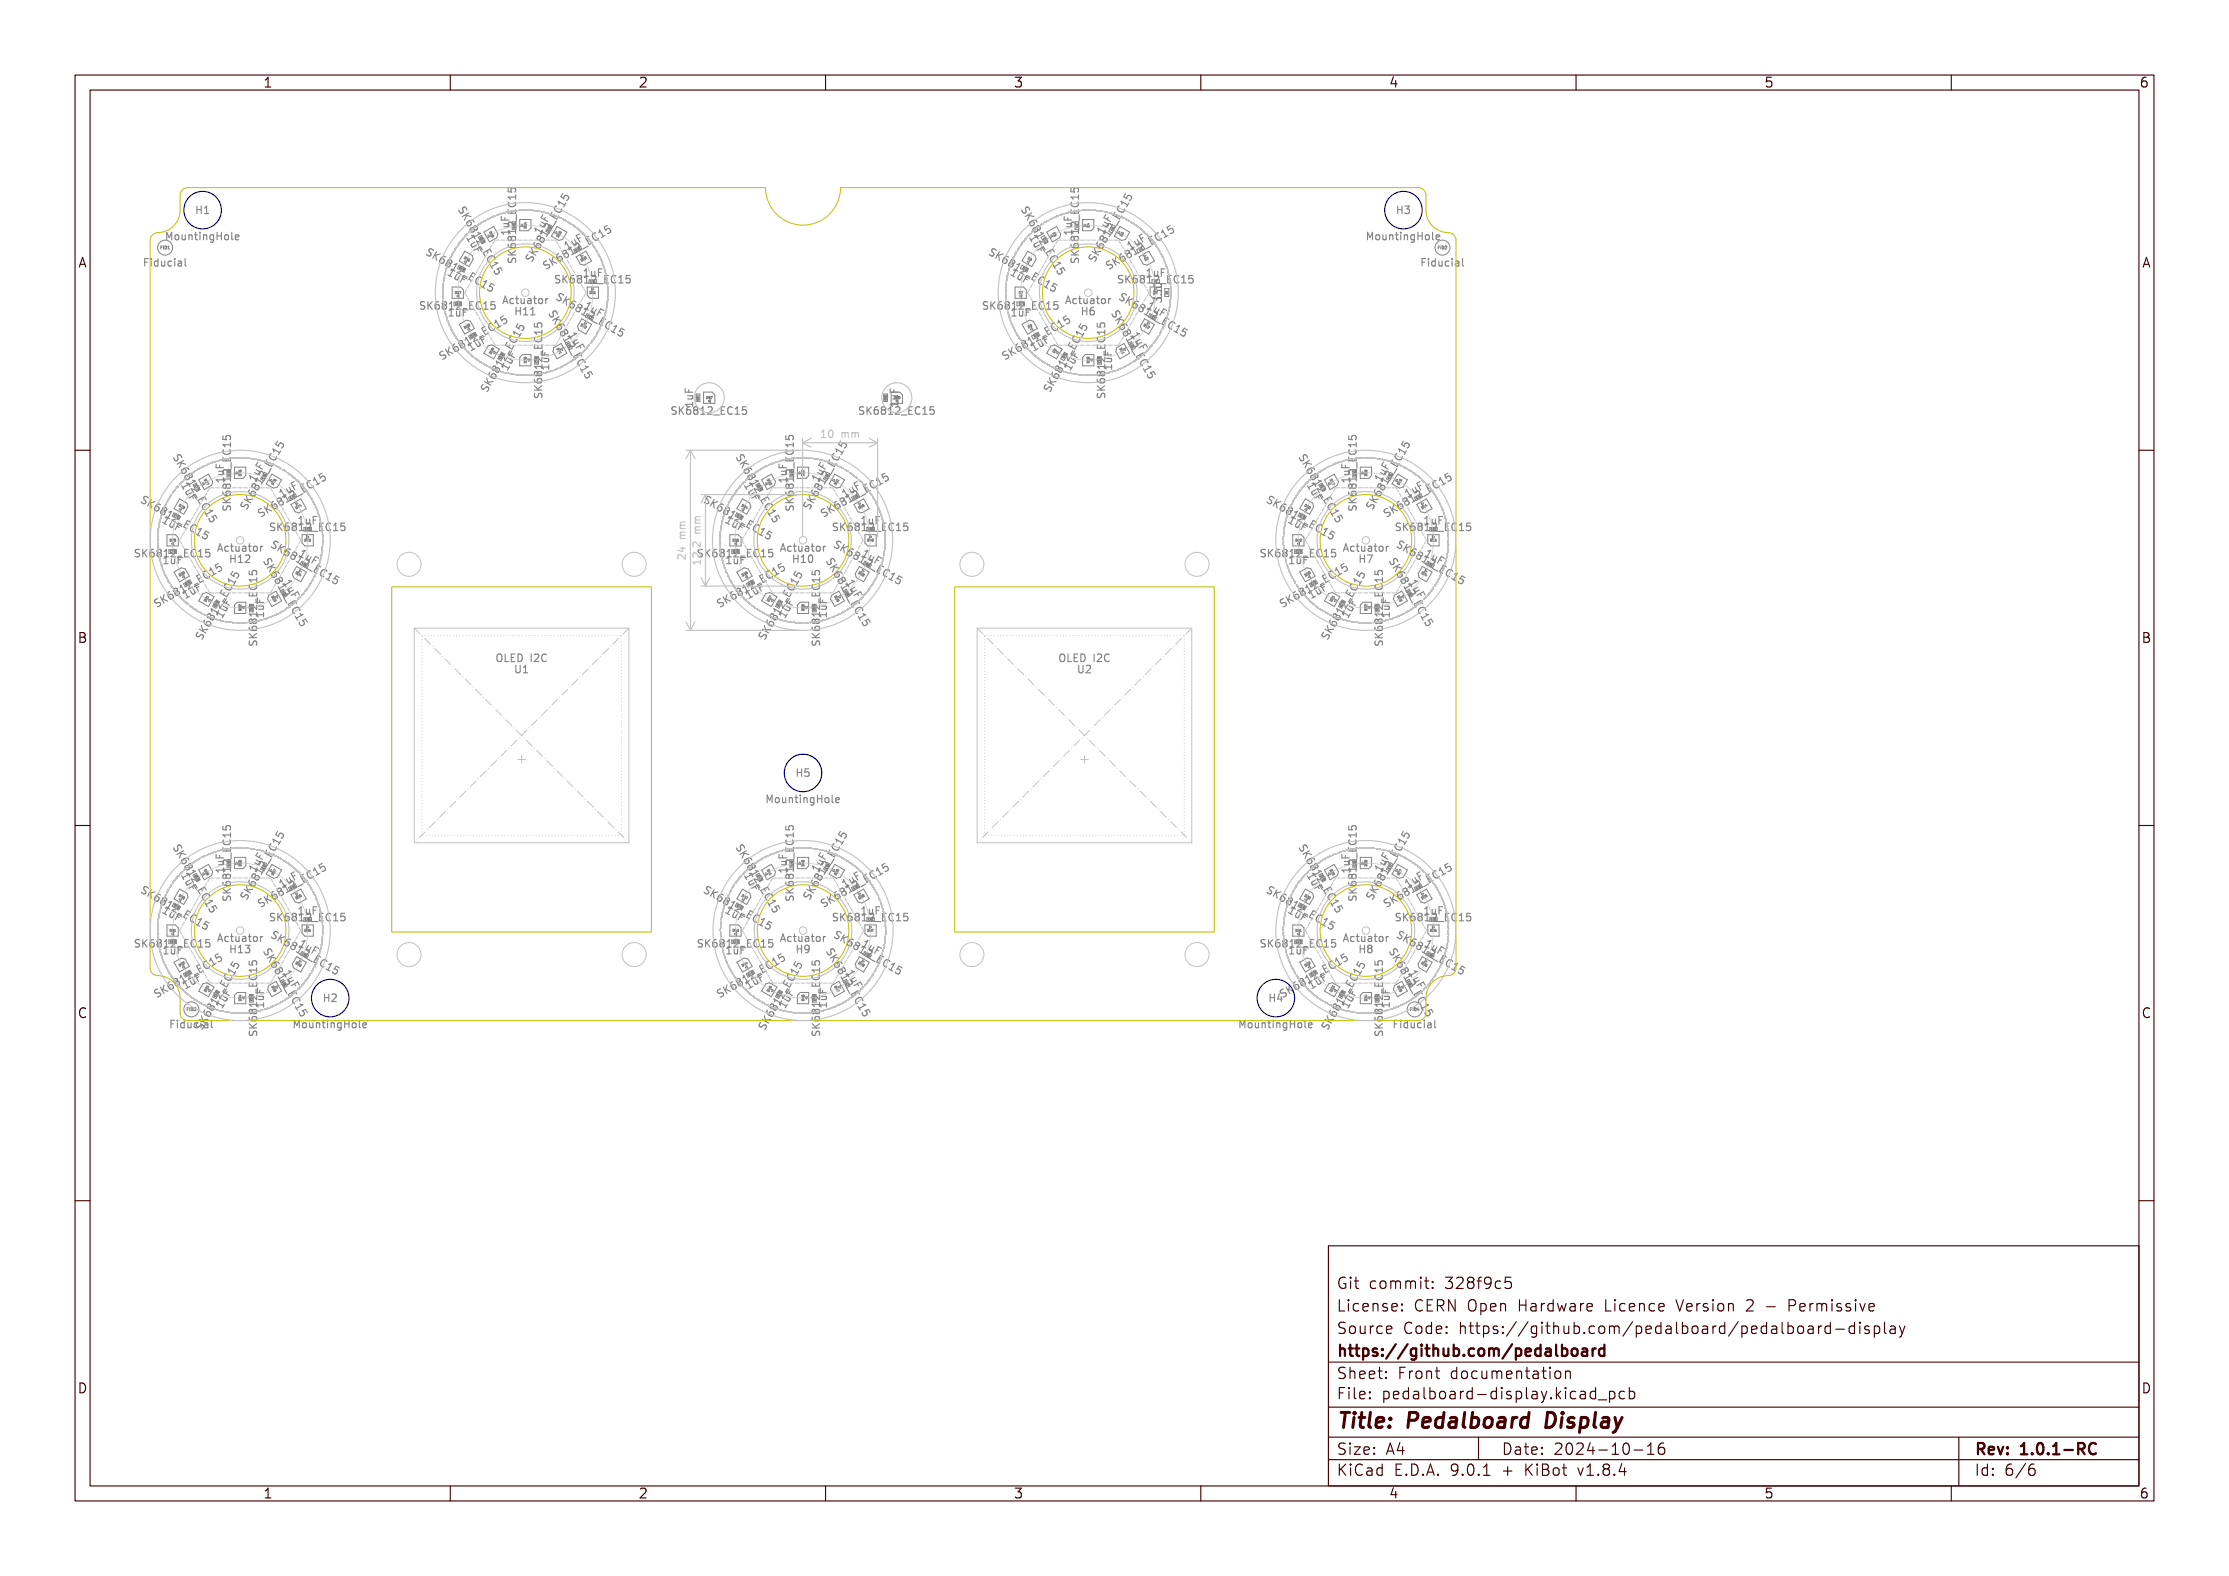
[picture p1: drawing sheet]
<svg xmlns="http://www.w3.org/2000/svg" width="297mm" height="210mm" viewBox="0 0 297 210" stroke-linecap="round" stroke-linejoin="round" font-family="sans-serif">
<defs><g id="words">
<text font-size="2.7" fill="#fff" x="178" y="190.3">Title: Pedalboard Display</text>
<g font-size="2" fill="#fff">
<text x="178" y="171.8">Git commit: 328f9c5</text>
<text x="178" y="174.8">License: CERN Open Hardware Licence Version 2 - Permissive</text>
<text x="178" y="177.8">Source Code: https://github.com/pedalboard/pedalboard-display</text>
<text x="178" y="180.8">https://github.com/pedalboard</text>
<text x="178" y="183.8">Sheet: Front documentation</text>
<text x="178" y="186.5">File: pedalboard-display.kicad_pcb</text>
<text x="178" y="193.9">Size: A4</text>
<text x="178" y="196.7">KiCad E.D.A. 9.0.1 + KiBot v1.8.4</text>
<text x="200" y="193.9">Date: 2024-10-16</text>
<text x="263" y="196.7">Id: 6/6</text>
<text x="263" y="193.9">Rev: 1.0.1-RC</text>
</g>
<g font-size="1.7" fill="#fff">
<text x="35" y="11.7">1</text>
<text x="85" y="11.7">2</text>
<text x="135" y="11.7">3</text>
<text x="185" y="11.7">4</text>
<text x="235" y="11.7">5</text>
<text x="285" y="11.7">6</text>
<text x="10.5" y="35.7">A</text>
<text x="285.5" y="35.7">A</text>
<text x="10.5" y="85.6">B</text>
<text x="285.5" y="85.6">B</text>
<text x="10.5" y="135.7">C</text>
<text x="285.5" y="135.7">C</text>
<text x="10.5" y="185.6">D</text>
<text x="285.5" y="185.6">D</text>
<text x="35" y="199.7">1</text>
<text x="85" y="199.7">2</text>
<text x="135" y="199.7">3</text>
<text x="185" y="199.7">4</text>
<text x="235" y="199.7">5</text>
<text x="285" y="199.7">6</text>
</g>
<g font-size="1.3" fill="#fff">
<text x="26.2" y="28.5">H1</text>
<text x="61.3" y="28.5" transform="rotate(60 61.3 28.5)">SK6812_EC15</text>
<text x="136.3" y="28.5" transform="rotate(60 136.3 28.5)">SK6812_EC15</text>
<text x="186.2" y="28.5">H3</text>
<text x="18.8" y="35.5">Fiducial</text>
<text x="22.2" y="32">MountingHole</text>
<text x="57.3" y="34.2" transform="rotate(30 57.3 34.2)">SK6812_EC15</text>
<text x="62.2" y="31.7" transform="rotate(60 62.2 31.7)">1uF</text>
<text x="67.8" y="31.3" transform="rotate(-90 67.8 31.3)">1uF</text>
<text x="68.8" y="34.4" transform="rotate(-90 68.8 34.4)">SK6812_EC15</text>
<text x="71.2" y="34.4" transform="rotate(-60 71.2 34.4)">SK6812_EC15</text>
<text x="72" y="31.2" transform="rotate(-60 72 31.2)">1uF</text>
<text x="73.3" y="35.6" transform="rotate(-30 73.3 35.6)">SK6812_EC15</text>
<text x="75.6" y="33.3" transform="rotate(-30 75.6 33.3)">1uF</text>
<text x="132.3" y="34.2" transform="rotate(30 132.3 34.2)">SK6812_EC15</text>
<text x="137.2" y="31.7" transform="rotate(60 137.2 31.7)">1uF</text>
<text x="142.8" y="31.3" transform="rotate(-90 142.8 31.3)">1uF</text>
<text x="143.8" y="34.4" transform="rotate(-90 143.8 34.4)">SK6812_EC15</text>
<text x="146.2" y="34.4" transform="rotate(-60 146.2 34.4)">SK6812_EC15</text>
<text x="147" y="31.2" transform="rotate(-60 147 31.2)">1uF</text>
<text x="148.4" y="35.6" transform="rotate(-30 148.4 35.6)">SK6812_EC15</text>
<text x="150.6" y="33.3" transform="rotate(-30 150.6 33.3)">1uF</text>
<text x="182.2" y="32">MountingHole</text>
<text x="189" y="35.5">Fiducial</text>
<text x="56.6" y="41.3">SK6812_EC15</text>
<text x="59.6" y="36.6" transform="rotate(30 59.6 36.6)">1uF</text>
<text x="66.8" y="40.5">Actuator</text>
<text x="74.6" y="37.8">SK6812_EC15</text>
<text x="74.6" y="40.2" transform="rotate(30 74.6 40.2)">SK6812_EC15</text>
<text x="77.8" y="36.9">1uF</text>
<text x="77.8" y="41.1" transform="rotate(30 77.8 41.1)">1uF</text>
<text x="131.6" y="41.3">SK6812_EC15</text>
<text x="134.6" y="36.6" transform="rotate(30 134.6 36.6)">1uF</text>
<text x="141.8" y="40.5">Actuator</text>
<text x="149.6" y="37.8">SK6812_EC15</text>
<text x="149.6" y="40.2" transform="rotate(30 149.6 40.2)">SK6812_EC15</text>
<text x="152.8" y="36.9">1uF</text>
<text x="152.8" y="41.1" transform="rotate(30 152.8 41.1)">1uF</text>
<text x="154.8" y="40.2" transform="rotate(-90 154.8 40.2)">330</text>
<text x="59.5" y="47.7" transform="rotate(-30 59.5 47.7)">SK6812_EC15</text>
<text x="59.8" y="42.2">1uF</text>
<text x="62.8" y="46.8" transform="rotate(-30 62.8 46.8)">1uF</text>
<text x="68.8" y="42">H11</text>
<text x="73.4" y="42.4" transform="rotate(60 73.4 42.4)">SK6812_EC15</text>
<text x="75.8" y="44.7" transform="rotate(60 75.8 44.7)">1uF</text>
<text x="134.5" y="47.7" transform="rotate(-30 134.5 47.7)">SK6812_EC15</text>
<text x="134.8" y="42.2">1uF</text>
<text x="137.8" y="46.8" transform="rotate(-30 137.8 46.8)">1uF</text>
<text x="144.2" y="42">H6</text>
<text x="148.4" y="42.4" transform="rotate(60 148.4 42.4)">SK6812_EC15</text>
<text x="150.8" y="44.7" transform="rotate(60 150.8 44.7)">1uF</text>
<text x="65.2" y="51.7" transform="rotate(-60 65.2 51.7)">SK6812_EC15</text>
<text x="67.6" y="49.4" transform="rotate(-60 67.6 49.4)">1uF</text>
<text x="72.2" y="52.4" transform="rotate(-90 72.2 52.4)">SK6812_EC15</text>
<text x="73.2" y="49.2" transform="rotate(-90 73.2 49.2)">1uF</text>
<text x="140.2" y="51.7" transform="rotate(-60 140.2 51.7)">SK6812_EC15</text>
<text x="142.6" y="49.4" transform="rotate(-60 142.6 49.4)">1uF</text>
<text x="147.3" y="52.4" transform="rotate(-90 147.3 52.4)">SK6812_EC15</text>
<text x="148.2" y="49.2" transform="rotate(-90 148.2 49.2)">1uF</text>
<text x="90.1" y="55.2">SK6812_EC15</text>
<text x="92.3" y="54.2" transform="rotate(-90 92.3 54.2)">1uF</text>
<text x="109.9" y="58.4">10 mm</text>
<text x="115.1" y="55.2">SK6812_EC15</text>
<text x="119.7" y="54.2" transform="rotate(-90 119.7 54.2)">1uF</text>
<text x="23.3" y="61.5" transform="rotate(60 23.3 61.5)">SK6812_EC15</text>
<text x="24.2" y="64.7" transform="rotate(60 24.2 64.7)">1uF</text>
<text x="29.8" y="64.3" transform="rotate(-90 29.8 64.3)">1uF</text>
<text x="34" y="64.2" transform="rotate(-60 34 64.2)">1uF</text>
<text x="98.3" y="61.5" transform="rotate(60 98.3 61.5)">SK6812_EC15</text>
<text x="99.2" y="64.7" transform="rotate(60 99.2 64.7)">1uF</text>
<text x="104.8" y="64.3" transform="rotate(-90 104.8 64.3)">1uF</text>
<text x="109" y="64.2" transform="rotate(-60 109 64.2)">1uF</text>
<text x="173.3" y="61.5" transform="rotate(60 173.3 61.5)">SK6812_EC15</text>
<text x="174.2" y="64.7" transform="rotate(60 174.2 64.7)">1uF</text>
<text x="179.8" y="64.3" transform="rotate(-90 179.8 64.3)">1uF</text>
<text x="184" y="64.2" transform="rotate(-60 184 64.2)">1uF</text>
<text x="19.3" y="67.2" transform="rotate(30 19.3 67.2)">SK6812_EC15</text>
<text x="21.6" y="69.6" transform="rotate(30 21.6 69.6)">1uF</text>
<text x="30.7" y="67.4" transform="rotate(-90 30.7 67.4)">SK6812_EC15</text>
<text x="33.2" y="67.4" transform="rotate(-60 33.2 67.4)">SK6812_EC15</text>
<text x="35.4" y="68.6" transform="rotate(-30 35.4 68.6)">SK6812_EC15</text>
<text x="36.6" y="70.8">SK6812_EC15</text>
<text x="37.6" y="66.3" transform="rotate(-30 37.6 66.3)">1uF</text>
<text x="39.8" y="69.9">1uF</text>
<text x="94.3" y="67.2" transform="rotate(30 94.3 67.2)">SK6812_EC15</text>
<text x="96.6" y="69.6" transform="rotate(30 96.6 69.6)">1uF</text>
<text x="105.7" y="67.4" transform="rotate(-90 105.7 67.4)">SK6812_EC15</text>
<text x="108.2" y="67.4" transform="rotate(-60 108.2 67.4)">SK6812_EC15</text>
<text x="110.3" y="68.6" transform="rotate(-30 110.3 68.6)">SK6812_EC15</text>
<text x="111.6" y="70.8">SK6812_EC15</text>
<text x="112.6" y="66.3" transform="rotate(-30 112.6 66.3)">1uF</text>
<text x="114.8" y="69.9">1uF</text>
<text x="169.3" y="67.2" transform="rotate(30 169.3 67.2)">SK6812_EC15</text>
<text x="171.6" y="69.6" transform="rotate(30 171.6 69.6)">1uF</text>
<text x="180.8" y="67.4" transform="rotate(-90 180.8 67.4)">SK6812_EC15</text>
<text x="183.2" y="67.4" transform="rotate(-60 183.2 67.4)">SK6812_EC15</text>
<text x="185.3" y="68.6" transform="rotate(-30 185.3 68.6)">SK6812_EC15</text>
<text x="186.6" y="70.8">SK6812_EC15</text>
<text x="187.6" y="66.3" transform="rotate(-30 187.6 66.3)">1uF</text>
<text x="189.8" y="69.9">1uF</text>
<text x="18.6" y="74.3">SK6812_EC15</text>
<text x="21.8" y="75.2">1uF</text>
<text x="28.8" y="73.5">Actuator</text>
<text x="30.8" y="75">H12</text>
<text x="35.4" y="75.4" transform="rotate(60 35.4 75.4)">SK6812_EC15</text>
<text x="36.6" y="73.2" transform="rotate(30 36.6 73.2)">SK6812_EC15</text>
<text x="37.8" y="77.7" transform="rotate(60 37.8 77.7)">1uF</text>
<text x="39.8" y="74.1" transform="rotate(30 39.8 74.1)">1uF</text>
<text x="91.4" y="74" transform="rotate(-90 91.4 74)">24 mm</text>
<text x="93.3" y="74.8" transform="rotate(-90 93.3 74.8)">12.2 mm</text>
<text x="93.6" y="74.3">SK6812_EC15</text>
<text x="96.8" y="75.2">1uF</text>
<text x="103.8" y="73.5">Actuator</text>
<text x="105.8" y="75">H10</text>
<text x="110.4" y="75.4" transform="rotate(60 110.4 75.4)">SK6812_EC15</text>
<text x="111.6" y="73.2" transform="rotate(30 111.6 73.2)">SK6812_EC15</text>
<text x="112.8" y="77.7" transform="rotate(60 112.8 77.7)">1uF</text>
<text x="114.8" y="74.1" transform="rotate(30 114.8 74.1)">1uF</text>
<text x="168.6" y="74.3">SK6812_EC15</text>
<text x="171.8" y="75.2">1uF</text>
<text x="178.8" y="73.5">Actuator</text>
<text x="181.2" y="75">H7</text>
<text x="185.4" y="75.4" transform="rotate(60 185.4 75.4)">SK6812_EC15</text>
<text x="186.6" y="73.2" transform="rotate(30 186.6 73.2)">SK6812_EC15</text>
<text x="187.8" y="77.7" transform="rotate(60 187.8 77.7)">1uF</text>
<text x="189.8" y="74.1" transform="rotate(30 189.8 74.1)">1uF</text>
<text x="21.5" y="80.7" transform="rotate(-30 21.5 80.7)">SK6812_EC15</text>
<text x="24.8" y="79.8" transform="rotate(-30 24.8 79.8)">1uF</text>
<text x="29.6" y="82.4" transform="rotate(-60 29.6 82.4)">1uF</text>
<text x="35.2" y="82.2" transform="rotate(-90 35.2 82.2)">1uF</text>
<text x="96.5" y="80.7" transform="rotate(-30 96.5 80.7)">SK6812_EC15</text>
<text x="99.8" y="79.8" transform="rotate(-30 99.8 79.8)">1uF</text>
<text x="104.6" y="82.4" transform="rotate(-60 104.6 82.4)">1uF</text>
<text x="110.2" y="82.2" transform="rotate(-90 110.2 82.2)">1uF</text>
<text x="171.5" y="80.7" transform="rotate(-30 171.5 80.7)">SK6812_EC15</text>
<text x="174.8" y="79.8" transform="rotate(-30 174.8 79.8)">1uF</text>
<text x="179.6" y="82.4" transform="rotate(-60 179.6 82.4)">1uF</text>
<text x="185.2" y="82.2" transform="rotate(-90 185.2 82.2)">1uF</text>
<text x="27.2" y="84.7" transform="rotate(-60 27.2 84.7)">SK6812_EC15</text>
<text x="34.2" y="85.4" transform="rotate(-90 34.2 85.4)">SK6812_EC15</text>
<text x="66.3" y="88.2">OLED I2C</text>
<text x="68.7" y="89.7">U1</text>
<text x="102.2" y="84.7" transform="rotate(-60 102.2 84.7)">SK6812_EC15</text>
<text x="109.2" y="85.4" transform="rotate(-90 109.2 85.4)">SK6812_EC15</text>
<text x="141.3" y="88.2">OLED I2C</text>
<text x="143.7" y="89.7">U2</text>
<text x="177.2" y="84.7" transform="rotate(-60 177.2 84.7)">SK6812_EC15</text>
<text x="184.2" y="85.4" transform="rotate(-90 184.2 85.4)">SK6812_EC15</text>
<text x="102.2" y="107">MountingHole</text>
<text x="106.2" y="103.5">H5</text>
<text x="23.3" y="113.5" transform="rotate(60 23.3 113.5)">SK6812_EC15</text>
<text x="98.3" y="113.5" transform="rotate(60 98.3 113.5)">SK6812_EC15</text>
<text x="173.3" y="113.5" transform="rotate(60 173.3 113.5)">SK6812_EC15</text>
<text x="19.3" y="119.2" transform="rotate(30 19.3 119.2)">SK6812_EC15</text>
<text x="24.2" y="116.7" transform="rotate(60 24.2 116.7)">1uF</text>
<text x="29.8" y="116.3" transform="rotate(-90 29.8 116.3)">1uF</text>
<text x="30.7" y="119.4" transform="rotate(-90 30.7 119.4)">SK6812_EC15</text>
<text x="33.2" y="119.4" transform="rotate(-60 33.2 119.4)">SK6812_EC15</text>
<text x="34" y="116.2" transform="rotate(-60 34 116.2)">1uF</text>
<text x="37.6" y="118.3" transform="rotate(-30 37.6 118.3)">1uF</text>
<text x="94.3" y="119.2" transform="rotate(30 94.3 119.2)">SK6812_EC15</text>
<text x="99.2" y="116.7" transform="rotate(60 99.2 116.7)">1uF</text>
<text x="104.8" y="116.3" transform="rotate(-90 104.8 116.3)">1uF</text>
<text x="105.7" y="119.4" transform="rotate(-90 105.7 119.4)">SK6812_EC15</text>
<text x="108.2" y="119.4" transform="rotate(-60 108.2 119.4)">SK6812_EC15</text>
<text x="109" y="116.2" transform="rotate(-60 109 116.2)">1uF</text>
<text x="112.6" y="118.3" transform="rotate(-30 112.6 118.3)">1uF</text>
<text x="169.3" y="119.2" transform="rotate(30 169.3 119.2)">SK6812_EC15</text>
<text x="174.2" y="116.7" transform="rotate(60 174.2 116.7)">1uF</text>
<text x="179.8" y="116.3" transform="rotate(-90 179.8 116.3)">1uF</text>
<text x="180.8" y="119.4" transform="rotate(-90 180.8 119.4)">SK6812_EC15</text>
<text x="183.2" y="119.4" transform="rotate(-60 183.2 119.4)">SK6812_EC15</text>
<text x="184" y="116.2" transform="rotate(-60 184 116.2)">1uF</text>
<text x="187.6" y="118.3" transform="rotate(-30 187.6 118.3)">1uF</text>
<text x="21.6" y="121.6" transform="rotate(30 21.6 121.6)">1uF</text>
<text x="28.8" y="125.5">Actuator</text>
<text x="35.4" y="120.6" transform="rotate(-30 35.4 120.6)">SK6812_EC15</text>
<text x="36.6" y="122.8">SK6812_EC15</text>
<text x="36.6" y="125.2" transform="rotate(30 36.6 125.2)">SK6812_EC15</text>
<text x="39.8" y="121.9">1uF</text>
<text x="96.6" y="121.6" transform="rotate(30 96.6 121.6)">1uF</text>
<text x="103.8" y="125.5">Actuator</text>
<text x="110.3" y="120.6" transform="rotate(-30 110.3 120.6)">SK6812_EC15</text>
<text x="111.6" y="122.8">SK6812_EC15</text>
<text x="111.6" y="125.2" transform="rotate(30 111.6 125.2)">SK6812_EC15</text>
<text x="114.8" y="121.9">1uF</text>
<text x="171.6" y="121.6" transform="rotate(30 171.6 121.6)">1uF</text>
<text x="178.8" y="125.5">Actuator</text>
<text x="185.3" y="120.6" transform="rotate(-30 185.3 120.6)">SK6812_EC15</text>
<text x="186.6" y="122.8">SK6812_EC15</text>
<text x="186.6" y="125.2" transform="rotate(30 186.6 125.2)">SK6812_EC15</text>
<text x="189.8" y="121.9">1uF</text>
<text x="18.6" y="126.3">SK6812_EC15</text>
<text x="21.8" y="127.2">1uF</text>
<text x="24.8" y="131.8" transform="rotate(-30 24.8 131.8)">1uF</text>
<text x="30.8" y="127">H13</text>
<text x="35.4" y="127.4" transform="rotate(60 35.4 127.4)">SK6812_EC15</text>
<text x="37.8" y="129.7" transform="rotate(60 37.8 129.7)">1uF</text>
<text x="39.8" y="126.1" transform="rotate(30 39.8 126.1)">1uF</text>
<text x="93.6" y="126.3">SK6812_EC15</text>
<text x="96.8" y="127.2">1uF</text>
<text x="99.8" y="131.8" transform="rotate(-30 99.8 131.8)">1uF</text>
<text x="106.2" y="127">H9</text>
<text x="110.4" y="127.4" transform="rotate(60 110.4 127.4)">SK6812_EC15</text>
<text x="112.8" y="129.7" transform="rotate(60 112.8 129.7)">1uF</text>
<text x="114.8" y="126.1" transform="rotate(30 114.8 126.1)">1uF</text>
<text x="168.6" y="126.3">SK6812_EC15</text>
<text x="171.8" y="127.2">1uF</text>
<text x="174.8" y="131.8" transform="rotate(-30 174.8 131.8)">1uF</text>
<text x="181.2" y="127">H8</text>
<text x="185.4" y="127.4" transform="rotate(60 185.4 127.4)">SK6812_EC15</text>
<text x="187.8" y="129.7" transform="rotate(60 187.8 129.7)">1uF</text>
<text x="189.8" y="126.1" transform="rotate(30 189.8 126.1)">1uF</text>
<text x="21.5" y="132.7" transform="rotate(-30 21.5 132.7)">SK6812_EC15</text>
<text x="22.3" y="137">Fiducial</text>
<text x="27.2" y="136.7" transform="rotate(-60 27.2 136.7)">SK6812_EC15</text>
<text x="29.6" y="134.4" transform="rotate(-60 29.6 134.4)">1uF</text>
<text x="34.2" y="137.4" transform="rotate(-90 34.2 137.4)">SK6812_EC15</text>
<text x="35.2" y="134.2" transform="rotate(-90 35.2 134.2)">1uF</text>
<text x="39.2" y="137">MountingHole</text>
<text x="43.2" y="133.5">H2</text>
<text x="96.5" y="132.7" transform="rotate(-30 96.5 132.7)">SK6812_EC15</text>
<text x="102.2" y="136.7" transform="rotate(-60 102.2 136.7)">SK6812_EC15</text>
<text x="104.6" y="134.4" transform="rotate(-60 104.6 134.4)">1uF</text>
<text x="109.2" y="137.4" transform="rotate(-90 109.2 137.4)">SK6812_EC15</text>
<text x="110.2" y="134.2" transform="rotate(-90 110.2 134.2)">1uF</text>
<text x="165.2" y="137">MountingHole</text>
<text x="169.2" y="133.5">H4</text>
<text x="171.5" y="132.7" transform="rotate(-30 171.5 132.7)">SK6812_EC15</text>
<text x="177.2" y="136.7" transform="rotate(-60 177.2 136.7)">SK6812_EC15</text>
<text x="179.6" y="134.4" transform="rotate(-60 179.6 134.4)">1uF</text>
<text x="184.2" y="137.4" transform="rotate(-90 184.2 137.4)">SK6812_EC15</text>
<text x="185.2" y="134.2" transform="rotate(-90 185.2 134.2)">1uF</text>
<text x="185.3" y="137">Fiducial</text>
</g>
<g font-size=".5" fill="#fff">
<text x="21.4" y="33.2">FID1</text>
<text x="191.6" y="33.2">FID2</text>
<text x="24.9" y="134.7">FID3</text>
<text x="187.9" y="134.7">FID4</text>
</g>
<g font-size=".4" fill="#fff">
<text x="61.8" y="34.5" transform="rotate(30 61.8 34.5)">D66</text>
<text x="65.2" y="31" transform="rotate(60 65.2 31)">D65</text>
<text x="70.1" y="30.4" transform="rotate(-90 70.1 30.4)">D64</text>
<text x="74.4" y="31.6" transform="rotate(-60 74.4 31.6)">D63</text>
<text x="77.5" y="34.8" transform="rotate(-30 77.5 34.8)">D62</text>
<text x="136.9" y="34.5" transform="rotate(30 136.9 34.5)">D6</text>
<text x="140.3" y="31.1" transform="rotate(60 140.3 31.1)">D5</text>
<text x="145.2" y="30.3" transform="rotate(-90 145.2 30.3)">D4</text>
<text x="149.5" y="31.5" transform="rotate(-60 149.5 31.5)">D3</text>
<text x="152.6" y="34.8" transform="rotate(-30 152.6 34.8)">D2</text>
<text x="60.7" y="39.2">D67</text>
<text x="78.6" y="39.2">D61</text>
<text x="135.8" y="39.2">D7</text>
<text x="153.7" y="39.2">D1</text>
<text x="62" y="43.8" transform="rotate(-30 62 43.8)">D68</text>
<text x="65.5" y="47.2" transform="rotate(-60 65.5 47.2)">D69</text>
<text x="74.2" y="46.5" transform="rotate(60 74.2 46.5)">D71</text>
<text x="77.4" y="43.4" transform="rotate(30 77.4 43.4)">D72</text>
<text x="137.1" y="43.7" transform="rotate(-30 137.1 43.7)">D8</text>
<text x="140.5" y="47.1" transform="rotate(-60 140.5 47.1)">D9</text>
<text x="149.2" y="46.5" transform="rotate(60 149.2 46.5)">D11</text>
<text x="152.4" y="43.4" transform="rotate(30 152.4 43.4)">D12</text>
<text x="70.1" y="48.3" transform="rotate(-90 70.1 48.3)">D70</text>
<text x="94.2" y="53.1">D97</text>
<text x="119.2" y="53.1">D98</text>
<text x="145.2" y="48.3" transform="rotate(-90 145.2 48.3)">D10</text>
<text x="27.2" y="64" transform="rotate(60 27.2 64)">D77</text>
<text x="32.2" y="63.4" transform="rotate(-90 32.2 63.4)">D76</text>
<text x="36.4" y="64.6" transform="rotate(-60 36.4 64.6)">D75</text>
<text x="102.2" y="64" transform="rotate(60 102.2 64)">D53</text>
<text x="107.1" y="63.4" transform="rotate(-90 107.1 63.4)">D52</text>
<text x="111.4" y="64.6" transform="rotate(-60 111.4 64.6)">D51</text>
<text x="177.2" y="64" transform="rotate(60 177.2 64)">D17</text>
<text x="182.1" y="63.4" transform="rotate(-90 182.1 63.4)">D16</text>
<text x="186.4" y="64.6" transform="rotate(-60 186.4 64.6)">D15</text>
<text x="23.8" y="67.5" transform="rotate(30 23.8 67.5)">D78</text>
<text x="39.5" y="67.8" transform="rotate(-30 39.5 67.8)">D74</text>
<text x="98.8" y="67.5" transform="rotate(30 98.8 67.5)">D54</text>
<text x="114.5" y="67.8" transform="rotate(-30 114.5 67.8)">D50</text>
<text x="173.8" y="67.5" transform="rotate(30 173.8 67.5)">D18</text>
<text x="189.5" y="67.8" transform="rotate(-30 189.5 67.8)">D14</text>
<text x="22.7" y="72.2">D79</text>
<text x="24" y="76.8" transform="rotate(-30 24 76.8)">D80</text>
<text x="39.4" y="76.4" transform="rotate(30 39.4 76.4)">D84</text>
<text x="40.6" y="72.2">D73</text>
<text x="97.7" y="72.2">D55</text>
<text x="99" y="76.8" transform="rotate(-30 99 76.8)">D56</text>
<text x="114.4" y="76.4" transform="rotate(30 114.4 76.4)">D60</text>
<text x="115.6" y="72.2">D49</text>
<text x="172.7" y="72.2">D19</text>
<text x="174" y="76.8" transform="rotate(-30 174 76.8)">D20</text>
<text x="189.4" y="76.4" transform="rotate(30 189.4 76.4)">D24</text>
<text x="190.6" y="72.2">D13</text>
<text x="27.5" y="80.2" transform="rotate(-60 27.5 80.2)">D81</text>
<text x="32.2" y="81.3" transform="rotate(-90 32.2 81.3)">D82</text>
<text x="36.2" y="79.5" transform="rotate(60 36.2 79.5)">D83</text>
<text x="102.5" y="80.2" transform="rotate(-60 102.5 80.2)">D57</text>
<text x="107.1" y="81.3" transform="rotate(-90 107.1 81.3)">D58</text>
<text x="111.2" y="79.5" transform="rotate(60 111.2 79.5)">D59</text>
<text x="177.5" y="80.2" transform="rotate(-60 177.5 80.2)">D21</text>
<text x="182.1" y="81.3" transform="rotate(-90 182.1 81.3)">D22</text>
<text x="186.2" y="79.5" transform="rotate(60 186.2 79.5)">D23</text>
<text x="23.8" y="119.5" transform="rotate(30 23.8 119.5)">D90</text>
<text x="27.2" y="116" transform="rotate(60 27.2 116)">D89</text>
<text x="32.2" y="115.4" transform="rotate(-90 32.2 115.4)">D88</text>
<text x="36.4" y="116.6" transform="rotate(-60 36.4 116.6)">D87</text>
<text x="39.5" y="119.8" transform="rotate(-30 39.5 119.8)">D86</text>
<text x="98.8" y="119.5" transform="rotate(30 98.8 119.5)">D42</text>
<text x="102.2" y="116" transform="rotate(60 102.2 116)">D41</text>
<text x="107.1" y="115.4" transform="rotate(-90 107.1 115.4)">D40</text>
<text x="111.4" y="116.6" transform="rotate(-60 111.4 116.6)">D39</text>
<text x="114.5" y="119.8" transform="rotate(-30 114.5 119.8)">D38</text>
<text x="173.8" y="119.5" transform="rotate(30 173.8 119.5)">D30</text>
<text x="177.2" y="116" transform="rotate(60 177.2 116)">D29</text>
<text x="182.1" y="115.4" transform="rotate(-90 182.1 115.4)">D28</text>
<text x="186.4" y="116.6" transform="rotate(-60 186.4 116.6)">D27</text>
<text x="189.5" y="119.8" transform="rotate(-30 189.5 119.8)">D26</text>
<text x="22.7" y="124.2">D91</text>
<text x="40.6" y="124.2">D85</text>
<text x="97.7" y="124.2">D43</text>
<text x="115.6" y="124.2">D37</text>
<text x="172.7" y="124.2">D31</text>
<text x="190.6" y="124.2">D25</text>
<text x="24" y="128.8" transform="rotate(-30 24 128.8)">D92</text>
<text x="36.2" y="131.5" transform="rotate(60 36.2 131.5)">D95</text>
<text x="39.4" y="128.4" transform="rotate(30 39.4 128.4)">D96</text>
<text x="99" y="128.8" transform="rotate(-30 99 128.8)">D44</text>
<text x="111.2" y="131.5" transform="rotate(60 111.2 131.5)">D47</text>
<text x="114.4" y="128.4" transform="rotate(30 114.4 128.4)">D48</text>
<text x="174" y="128.8" transform="rotate(-30 174 128.8)">D32</text>
<text x="186.2" y="131.5" transform="rotate(60 186.2 131.5)">D35</text>
<text x="189.4" y="128.4" transform="rotate(30 189.4 128.4)">D36</text>
<text x="27.5" y="132.2" transform="rotate(-60 27.5 132.2)">D93</text>
<text x="32.2" y="133.3" transform="rotate(-90 32.2 133.3)">D94</text>
<text x="102.5" y="132.2" transform="rotate(-60 102.5 132.2)">D45</text>
<text x="107.1" y="133.3" transform="rotate(-90 107.1 133.3)">D46</text>
<text x="177.5" y="132.2" transform="rotate(-60 177.5 132.2)">D33</text>
<text x="182.1" y="133.3" transform="rotate(-90 182.1 133.3)">D34</text>
</g>
<g font-size=".3" fill="#fff">
<text x="61.2" y="35.8" transform="rotate(30 61.2 35.8)">C66</text>
<text x="63.9" y="31.7" transform="rotate(60 63.9 31.7)">C65</text>
<text x="68.6" y="30.4" transform="rotate(-90 68.6 30.4)">C64</text>
<text x="73.2" y="30.8" transform="rotate(-60 73.2 30.8)">C63</text>
<text x="76.8" y="33.5" transform="rotate(-30 76.8 33.5)">C62</text>
<text x="136.3" y="35.8" transform="rotate(30 136.3 35.8)">C6</text>
<text x="139" y="31.8" transform="rotate(60 139 31.8)">C5</text>
<text x="143.6" y="30.3" transform="rotate(-90 143.6 30.3)">C4</text>
<text x="148.2" y="30.7" transform="rotate(-60 148.2 30.7)">C3</text>
<text x="151.9" y="33.5" transform="rotate(-30 151.9 33.5)">C2</text>
<text x="60.7" y="40.6">C67</text>
<text x="78.7" y="37.7">C61</text>
<text x="135.8" y="40.6">C7</text>
<text x="153.8" y="37.7">C1</text>
<text x="155.6" y="39.2" transform="rotate(-90 155.6 39.2)">R1</text>
<text x="62.8" y="45" transform="rotate(-30 62.8 45)">C68</text>
<text x="66.8" y="47.8" transform="rotate(-60 66.8 47.8)">C69</text>
<text x="75.5" y="45.9" transform="rotate(60 75.5 45.9)">C71</text>
<text x="78.2" y="42.2" transform="rotate(30 78.2 42.2)">C72</text>
<text x="137.9" y="45" transform="rotate(-30 137.9 45)">C8</text>
<text x="141.8" y="47.7" transform="rotate(-60 141.8 47.7)">C9</text>
<text x="150.5" y="45.9" transform="rotate(60 150.5 45.9)">C11</text>
<text x="153.2" y="42.2" transform="rotate(30 153.2 42.2)">C12</text>
<text x="71.6" y="48.3" transform="rotate(-90 71.6 48.3)">C70</text>
<text x="93.1" y="53.3" transform="rotate(-90 93.1 53.3)">C97</text>
<text x="118.1" y="53.3" transform="rotate(-90 118.1 53.3)">C98</text>
<text x="146.6" y="48.3" transform="rotate(-90 146.6 48.3)">C10</text>
<text x="25.9" y="64.7" transform="rotate(60 25.9 64.7)">C77</text>
<text x="30.6" y="63.4" transform="rotate(-90 30.6 63.4)">C76</text>
<text x="35.2" y="63.8" transform="rotate(-60 35.2 63.8)">C75</text>
<text x="100.9" y="64.7" transform="rotate(60 100.9 64.7)">C53</text>
<text x="105.6" y="63.4" transform="rotate(-90 105.6 63.4)">C52</text>
<text x="110.2" y="63.8" transform="rotate(-60 110.2 63.8)">C51</text>
<text x="175.9" y="64.7" transform="rotate(60 175.9 64.7)">C17</text>
<text x="180.6" y="63.4" transform="rotate(-90 180.6 63.4)">C16</text>
<text x="185.2" y="63.8" transform="rotate(-60 185.2 63.8)">C15</text>
<text x="23.2" y="68.8" transform="rotate(30 23.2 68.8)">C78</text>
<text x="38.8" y="66.5" transform="rotate(-30 38.8 66.5)">C74</text>
<text x="40.7" y="70.7">C73</text>
<text x="98.2" y="68.8" transform="rotate(30 98.2 68.8)">C54</text>
<text x="113.8" y="66.5" transform="rotate(-30 113.8 66.5)">C50</text>
<text x="115.7" y="70.7">C49</text>
<text x="173.2" y="68.8" transform="rotate(30 173.2 68.8)">C18</text>
<text x="188.8" y="66.5" transform="rotate(-30 188.8 66.5)">C14</text>
<text x="190.7" y="70.7">C13</text>
<text x="22.7" y="73.6">C79</text>
<text x="40.2" y="75.2" transform="rotate(30 40.2 75.2)">C84</text>
<text x="97.7" y="73.6">C55</text>
<text x="115.2" y="75.2" transform="rotate(30 115.2 75.2)">C60</text>
<text x="172.7" y="73.6">C19</text>
<text x="190.2" y="75.2" transform="rotate(30 190.2 75.2)">C24</text>
<text x="24.8" y="78" transform="rotate(-30 24.8 78)">C80</text>
<text x="28.8" y="80.8" transform="rotate(-60 28.8 80.8)">C81</text>
<text x="33.6" y="81.3" transform="rotate(-90 33.6 81.3)">C82</text>
<text x="37.5" y="78.9" transform="rotate(60 37.5 78.9)">C83</text>
<text x="99.8" y="78" transform="rotate(-30 99.8 78)">C56</text>
<text x="103.8" y="80.8" transform="rotate(-60 103.8 80.8)">C57</text>
<text x="108.6" y="81.3" transform="rotate(-90 108.6 81.3)">C58</text>
<text x="112.5" y="78.9" transform="rotate(60 112.5 78.9)">C59</text>
<text x="174.8" y="78" transform="rotate(-30 174.8 78)">C20</text>
<text x="178.8" y="80.8" transform="rotate(-60 178.8 80.8)">C21</text>
<text x="183.6" y="81.3" transform="rotate(-90 183.6 81.3)">C22</text>
<text x="187.5" y="78.9" transform="rotate(60 187.5 78.9)">C23</text>
<text x="25.9" y="116.7" transform="rotate(60 25.9 116.7)">C89</text>
<text x="30.6" y="115.4" transform="rotate(-90 30.6 115.4)">C88</text>
<text x="35.2" y="115.8" transform="rotate(-60 35.2 115.8)">C87</text>
<text x="38.8" y="118.5" transform="rotate(-30 38.8 118.5)">C86</text>
<text x="100.9" y="116.7" transform="rotate(60 100.9 116.7)">C41</text>
<text x="105.6" y="115.4" transform="rotate(-90 105.6 115.4)">C40</text>
<text x="110.2" y="115.8" transform="rotate(-60 110.2 115.8)">C39</text>
<text x="113.8" y="118.5" transform="rotate(-30 113.8 118.5)">C38</text>
<text x="175.9" y="116.7" transform="rotate(60 175.9 116.7)">C29</text>
<text x="180.6" y="115.4" transform="rotate(-90 180.6 115.4)">C28</text>
<text x="185.2" y="115.8" transform="rotate(-60 185.2 115.8)">C27</text>
<text x="188.8" y="118.5" transform="rotate(-30 188.8 118.5)">C26</text>
<text x="22.7" y="125.6">C91</text>
<text x="23.2" y="120.8" transform="rotate(30 23.2 120.8)">C90</text>
<text x="40.7" y="122.7">C85</text>
<text x="97.7" y="125.6">C43</text>
<text x="98.2" y="120.8" transform="rotate(30 98.2 120.8)">C42</text>
<text x="115.7" y="122.7">C37</text>
<text x="172.7" y="125.6">C31</text>
<text x="173.2" y="120.8" transform="rotate(30 173.2 120.8)">C30</text>
<text x="190.7" y="122.7">C25</text>
<text x="24.8" y="130" transform="rotate(-30 24.8 130)">C92</text>
<text x="37.5" y="130.9" transform="rotate(60 37.5 130.9)">C95</text>
<text x="40.2" y="127.2" transform="rotate(30 40.2 127.2)">C96</text>
<text x="99.8" y="130" transform="rotate(-30 99.8 130)">C44</text>
<text x="112.5" y="130.9" transform="rotate(60 112.5 130.9)">C47</text>
<text x="115.2" y="127.2" transform="rotate(30 115.2 127.2)">C48</text>
<text x="174.8" y="130" transform="rotate(-30 174.8 130)">C32</text>
<text x="187.5" y="130.9" transform="rotate(60 187.5 130.9)">C35</text>
<text x="190.2" y="127.2" transform="rotate(30 190.2 127.2)">C36</text>
<text x="28.8" y="132.8" transform="rotate(-60 28.8 132.8)">C93</text>
<text x="33.6" y="133.3" transform="rotate(-90 33.6 133.3)">C94</text>
<text x="103.8" y="132.8" transform="rotate(-60 103.8 132.8)">C45</text>
<text x="108.6" y="133.3" transform="rotate(-90 108.6 133.3)">C46</text>
<text x="178.8" y="132.8" transform="rotate(-60 178.8 132.8)">C33</text>
<text x="183.6" y="133.3" transform="rotate(-90 183.6 133.3)">C34</text>
</g>
</g></defs>
<g fill="none" stroke="#848484" stroke-width=".15">
<path d="M19.3 34.9h.3M19.8 34.5h-.5v1M20.1 34.5v.1M20.1 34.8v.7M21 34.8h-.2l-.2 .2 .1 .4h.3M21 34.5v1M21.5 34.8l.1 .6 .2 .1 .2-.1M22 34.8v.7M22.2 32v-1l.3 .7 .4-.7v1M22.9 34.8h-.3l-.2 .2 .1 .4h.4M23.3 34.5v.1M23.3 34.8v.7"/>
<path d="M23.4 31.3h.2l.2 .2v.3l-.2 .2-.2-.1-.1-.1zM23.8 34.8h.3l.1 .7M24.2 35l-.3 .1-.2 .1 .2 .3 .3-.1M24.3 31.3v.6l.2 .1 .2-.1M24.7 34.5v.8l.1 .2M24.7 31.3v.7M25.2 31.4l.1-.1h.2l.1 .7M25.2 31.3v.7M25.9 31.3h.4M26.1 31v.8l.2 .2M26.2 27.9h.6M26.2 27.5v1"/>
<path d="M26.6 31v.1M26.6 31.3v.7M26.8 27.5v1M27.1 31.4l.2-.1h.2v.7M27.1 31.3v.7M27.2 28.5h.6M27.2 27.7l.3-.2v1M28.5 31.3h-.3l-.2 .2 .1 .4h.4M28.5 31.3v.8l-.2 .2-.3-.1M28.9 31.4h.6M28.9 31v1M29.5 31v1"/>
<path d="M30 31.3h.3l.2 .2v.3l-.2 .2-.3-.1-.1-.1zM30.9 31v.8l.1 .2M31.4 31.6l.4-.1v-.2h-.3l-.1 .1v.5h.4M57.8 33.4l-.3-.2h-.2l-.2 .2 .3 .4v.2l-.3 .1-.3-.2M58.1 34l.1 .7M58.2 33.6l-.5 .8M58.7 33.8l-.8 .3M59.4 34.3l-.3-.1a.67 .67 0 0 0-.5 .8l.4 .1 .2-.3-.1-.2-.1-.1h-.3M59.7 36.6l.5 .3M59.8 35l-.1-.3 .3-.1 .2 .2v.2l-.3 .1M59.8 35h-.3l-.1 .2v.2l.2 .2 .3-.1 .1-.3-.1-.1M59.8 35l.1 .1"/>
<path d="M60.1 35.8l.5 .3M60.4 35.9l-.4 .1M60.5 35.2l.4-.1-1 1.7M60.9 36.5l-.3 .6 .2 .2 .2-.1M61.1 28l.2 .3 .3 .1 .1-.2v-.5l.2-.1 .2 .1 .1 .3M61.3 36.8l-.4 .5M61.4 35.5l.4 .1 .1 .2-.1 .2-.9 .3 .6 .3M61.6 36.8l.6 .4M61.6 37.1l.3 .2M62 28.7l.8 .2M62.2 28.7l-.3 .7M62.2 31.7l.3 .5"/>
<path d="M62.2 36.9l-.4-.2-.5 .9M62.4 29.5h.3l.1 .2-.1 .3-.3 .1-.2-.2v-.2a.66 .66 0 0 1 .9-.3l.1 .2M62.5 28.4l-.9 .5M62.7 36.8l.3 .1M62.8 31.4l.4 .1-.8 .5M63 31.3l.3 .5M63.1 30.4l.1-.3 .3 .1 .1 .1-.1 .3h-.3M63.1 30.4l.1 .2M63.1 30.4l-.1-.1-.3 .1-.1 .3 .1 .1 .2 .1 .3-.1v-.2M63.3 32.3l-.5 .3 .1 .2 .1 .1M63.4 36.6l-.4-.3-.5 .9 .4 .2M63.5 32.6l-.6 .4"/>
<path d="M63.6 33.1l.2 .3M63.7 31l.3 .1-.8 .5M63.8 32.9l.4 .6M64.1 38.1l.5 .3M64.2 37.2a.4 .4 0 0 0-.4-.3 .4 .4 0 0 0-.4 .4 .37 .37 0 0 0 0 .4 .37 .37 0 0 0 .4 .2M64.3 33.3l-.3-.4-.8 .5M64.3 31.7l.3 .3-.2 .3-.9-.2 .3 .6M64.5 37.5l.3-.1-.5 .9M64.8 33.4l.2 .3M65.3 35.3l.3 .5M65.5 33.6l-.2-.4-.9 .5 .2 .4M65.9 38l-.4-.2-.3 .4 .2-.1 .2 .3v.1l-.2 .3h-.2l-.2-.3"/>
<path d="M65.9 36.1l.1 .4h.1l.4-.1v-.2l-.1-.3h-.2l.5-.2 .2 .4M65.9 34.5a.47 .47 0 0 0-.6-.4 .47 .47 0 0 0-.3 .7l.2 .1M65.9 34.9l.4 .1-.8 .5M66.8 28.8v.5h1M67.1 29.8h.7M67.3 29v.3M67.7 29.8l.1 .1-.1 .3h-.6M67.7 25.1v.4l.5 .1-.1-.1v-.4l.2-.1 .3 .1 .1 .1-.1 .4M67.7 27.9v.5h1v-.5M67.7 32.5l.1 .3a.67 .67 0 0 0 .9 0l-.1-.3h-.3l-.2 .1v.3l.2 .1M67.7 34h1M67.7 33.4l.6 .6"/>
<path d="M67.8 34.4l-.1 .4 .1 .1h.3l.2-.4 .2-.1 .2 .2v.4M67.8 30.9h-1l.3 .3M67.8 30.7v.5M67.8 26.9a.47 .47 0 0 0 .3 .7 .47 .47 0 0 0 .6-.5l-.1-.2M68.1 31.7l.2-.2h.3l.1 .2v.2l-.2 .2-.3-.1-.1-.1M68.1 31.7l-.2-.2-.2 .2v.2l.2 .2 .2-.2M68.1 31.7v.2M68.2 28.1v.3M68.4 39.8h-.3l-.1 .2v.4h.4M68.7 26v.5M68.7 29.6v.6l-.7-.6-.3 .2 .1 .4M68.7 30.5v.6"/>
<path d="M68.7 33.4l-.6 .4M68.7 30.8h-1l.3 .3M68.7 26.3h-1l.3 .2M68.7 39.8h.4M68.8 28.6v.8M68.9 39.5v.8l.2 .2M69.4 39.8l.1 .6 .2 .1 .2-.1M69.9 39.8v.7M70.3 39.8h.4l.1 .7M70.4 33.9l-.3 .3v.2l.3 .1 .4-.3 .2 .1 .1 .2-.3 .3M70.5 33.5l.9 .5M70.8 33l.2 .8"/>
<path d="M71.1 39.8h.4M71.2 39.5v.8l.3 .2M71.2 32.3l-.1 .2a.67 .67 0 0 0 .9 .5v-.3l-.2-.2h-.3l-.1 .2 .1 .3M71.4 30.8l-.1-.4 .8 .5M71.7 33.5l-.7 .1M71.8 39.9l.2-.1 .2 .1 .1 .4-.1 .1-.2 .1-.2-.1zM72 31.7l-.1-.2h-.1l-.2 .2v.2h.3M72 31.7l-.1 .2M72 31.7h.2l.3 .1v.2l-.2 .2-.1 .1-.2-.1-.1-.3M72.1 29.6l.6 .3M72.2 31.2l-.1-.4 .9 .5M72.3 30.7l-.3 .5"/>
<path d="M72.3 28.6l-.2 .4 .9 .5M72.6 29.9v.1l-.1 .2-.6-.2M72.7 29l-.2 .2M72.7 39.8v.7M72.9 34.8l-.4 .1-.1 .2 .2 .2h.4l.2 .1v.3l-.4 .1M73 39.8l-.3 .2M73.1 31l-.3 .5M73.2 34.5l.5 .9M73.5 34.8l.7 .3M73.5 28.3l-.2 .4 .9 .5 .2-.4M73.6 30.2l-.3 .5-.3-.8-.2-.1-.2 .1-.1 .4M73.7 34.2l-.2 .8"/>
<path d="M73.9 28.6l-.2 .3M74.1 27.4a.4 .4 0 0 0-.2 .5 .4 .4 0 0 0 .3 .3 .37 .37 0 0 0 .5 0 .37 .37 0 0 0 .1-.3M74.1 29.4l-.3 .7M74.4 33.8l-.2 .2a.67 .67 0 0 0 .5 .8l.2-.3-.1-.3h-.3l-.2 .1v.2M74.5 27.2l-.1-.4 .8 .5M74.6 36.8l-.4-.1-.1 .1v.3l.4 .2 .1 .2-.2 .2h-.4M75 25.8l-.3 .4 .4 .3v-.2l.2-.3h.2l.3 .2v.2l-.3 .3M75 36.7v1M75.1 39.4l-.3-.3-.3 .1v.2l.3 .4-.2 .3h-.1l-.3-.3M75.2 37.1l.4 .6M75.3 32.6l.1-.4 .5 .9M75.4 27.1l-.3 .5"/>
<path d="M75.4 33.7l.3 .1 .1 .3-.1 .1-.3 .1-.1-.1-.1-.2v-.2M75.4 33.7v-.3h-.1l-.3 .1-.1 .2 .3 .1M75.4 33.7l-.2 .1M75.4 40l.1 .7M75.5 39.5l-.5 .9M75.6 36.7l-.6 .6M75.8 33.3l.1-.4 .5 .9M76 39.8l-.8 .2M76.1 32.9l-.5 .3M76.2 32.1l.3 .6 .2-.1 .1-.2M76.5 36.7l-.3 .1a.67 .67 0 0 0 0 .9l.3-.1v-.3l-.1-.2h-.2l-.2 .2M76.5 31.9l.4 .6"/>
<path d="M76.5 32.7l.3-.3 .3 .2-.1 .9 .5-.3M76.7 33.7l-.5 .2M77.1 37.1l-.2-.2 .2-.2 .3 .1 .1 .1-.2 .2M77.1 37.1l-.2 .2 .1 .3 .1 .1h.3l.1-.2v-.3l-.2-.1M77.1 37.1h.2M77.2 31.2l-.4 .2 .5 .9M77.3 31.6l-.3 .2M77.8 36.8h.6M77.8 36.1l.3-.3v1M77.9 37.7h.6M77.9 37l.3-.3v1M78.4 32.8l-.7 .4"/>
<path d="M78.4 31.5l-.4 .2 .5 .9 .4-.3M78.6 32l-.3 .1M78.8 36.8l.4-.1 .2 .3-.6 .7h.6M78.8 36.2l.1 .6h.2l.2-.1M79.3 36.2v.6M79.4 31.1a.47 .47 0 0 0-.4 .6 .47 .47 0 0 0 .6 .2l.2-.1M79.6 37.8h.8M79.7 36.3h.4M79.8 31l.1-.4 .5 .9M80.2 35.8h-.5v1M80.6 37.2h.3M80.6 31.4l-.5 .3"/>
<path d="M80.9 30l-.4 .3 .2 .4 .1-.1 .3-.2 .1 .1 .2 .3-.3 .3h-.2M81.1 36.7h-.5v1h.5M82.1 36.8a.4 .4 0 0 0-.5 0 .4 .4 0 0 0-.1 .5 .37 .37 0 0 0 .1 .4 .37 .37 0 0 0 .5-.1M82.5 37.7h.5M82.5 37l.2-.3v1M83.9 36.7h-.4l-.1 .5 .1-.1h.4l.1 .2-.1 .3-.1 .1-.4-.1M132.8 33.4l-.3-.2h-.2l-.2 .2 .3 .4v.2l-.3 .1-.3-.2M133.1 34l.1 .7M133.2 33.6l-.5 .8M133.7 33.8l-.8 .3M134.4 34.3l-.3-.1a.67 .67 0 0 0-.5 .8l.4 .1 .2-.3-.1-.2-.1-.1h-.3M134.7 36.6l.5 .3"/>
<path d="M134.8 35l-.1-.3 .3-.1 .1 .1 .1 .3-.3 .1M134.8 35l.1 .1M134.8 35h-.3l-.1 .2 .1 .3 .1 .1h.2l.2-.3-.1-.2M135.1 35.8l.5 .3M135.4 35.9l-.4 .1M135.5 35.2l.4-.1-1 1.7M135.9 36.5l-.3 .6 .2 .2 .2-.1M136.1 28l.2 .3 .3 .1 .1-.2v-.5l.2-.1 .2 .1 .1 .3M136.3 36.8l-.4 .5M136.4 35.5l.4 .1v.4l-.9 .3 .6 .3M136.6 36.8l.6 .4M136.6 37.1l.3 .2"/>
<path d="M137 28.7l.8 .2M137.2 28.7l-.3 .7M137.2 31.7l.3 .5M137.2 36.9l-.4-.2-.5 .9M137.4 29.5h.3l.1 .3-.1 .2-.3 .1-.2-.2v-.2a.66 .66 0 0 1 .9-.3l.1 .2M137.5 28.4l-.9 .5M137.7 36.8l.3 .1M137.8 31.4l.4 .1-.8 .5M138 31.3l.3 .5M138.1 30.4l.1 .2M138.1 30.4l-.2-.1-.2 .2-.1 .2 .1 .1 .3 .1 .2-.2v-.1M138.1 30.4l.1-.3 .3 .1 .1 .3-.1 .1h-.3"/>
<path d="M138.3 32.3l-.5 .3 .1 .2 .1 .1M138.4 36.6l-.4-.3-.5 .9 .4 .2M138.5 32.6l-.6 .4M138.6 33.1l.2 .3M138.6 31l.4 .1-.8 .5M138.8 32.9l.4 .6M139.1 38.1l.5 .3M139.2 37.2a.47 .47 0 0 0-.7-.1 .47 .47 0 0 0 .1 .8h.2M139.3 33.3l-.3-.4-.8 .5M139.3 31.7l.3 .3-.2 .3-.9-.2 .3 .6M139.5 37.5l.3-.1-.5 .9M139.8 33.4l.2 .3"/>
<path d="M140.3 35.3l.3 .5M140.5 33.6l-.2-.4-.9 .5 .2 .4M140.9 38l-.4-.2-.3 .4 .2-.1 .2 .3v.1l-.2 .3h-.2l-.2-.3M140.9 36.1l.1 .4h.1l.4-.1v-.2l-.1-.3h-.2l.5-.2 .2 .4M140.9 34.5a.47 .47 0 0 0-.6-.4 .47 .47 0 0 0-.3 .7l.2 .1M140.9 34.9l.4 .1-.8 .5M141.8 28.8v.5h1M142.1 29.8h.7M142.3 29v.3M142.7 29.8l.1 .1-.1 .3h-.6M142.7 34h1M142.7 32.5l.1 .3a.67 .67 0 0 0 .9 0l-.1-.3h-.3l-.2 .1v.2l.2 .2"/>
<path d="M142.7 27.9v.5h1v-.5M142.7 25.1v.4l.5 .1-.1-.1v-.4l.2-.1 .3 .1 .1 .1-.1 .4M142.7 33.4l.6 .6M142.8 34.4l-.1 .4 .1 .1h.3l.2-.4 .2-.1 .2 .2v.4M142.8 30.7v.5M142.8 30.9h-1l.3 .3M142.8 26.9a.47 .47 0 0 0 .3 .7 .47 .47 0 0 0 .6-.5l-.1-.2M143.1 31.7l-.2-.2-.2 .2v.2l.2 .2 .2-.2M143.1 31.7l.2-.2h.3l.1 .2v.3l-.2 .1-.3-.1-.1-.1M143.1 31.7v.2M143.2 28.1v.3M143.4 39.8h-.3l-.1 .2v.4h.4"/>
<path d="M143.7 30.8h-1l.3 .3M143.7 29.6v.6l-.7-.6-.3 .2 .1 .4M143.7 26.3h-1l.3 .2M143.7 26v.5M143.7 30.5v.6M143.7 33.4l-.6 .4M143.7 39.8h.4M143.8 28.6v.8M143.9 39.5v.8l.2 .2M144.4 39.8l.1 .6 .2 .1 .2-.1M144.9 39.8v.7M145.3 39.8h.4l.1 .7"/>
<path d="M145.4 33.9l-.3 .3v.2l.3 .1 .4-.3 .2 .1 .1 .2-.3 .3M145.5 33.5l.9 .5M145.8 33l.2 .8M146.1 39.8h.4M146.2 39.5v.8l.3 .2M146.2 32.3l-.1 .2a.67 .67 0 0 0 .9 .5v-.3l-.2-.2h-.3l-.1 .3 .1 .2M146.4 30.8l-.1-.4 .8 .5M146.7 33.5l-.7 .1M146.8 39.9l.2-.1 .2 .1 .1 .4-.1 .1-.2 .1-.2-.1zM147 31.7l-.1-.2h-.1l-.2 .2v.2h.3M147 31.7h.2l.3 .1v.2l-.2 .2-.1 .1-.2-.2-.1-.2M147 31.7l-.1 .2"/>
<path d="M147.1 29.6l.6 .3M147.2 31.2l-.1-.4 .9 .5M147.3 30.7l-.3 .5M147.3 28.6l-.2 .4 .9 .5M147.6 29.9l-.1 .4M147.6 29.9l.3-.1 .2 .2 .2 .7 .3-.5M147.6 29.9v.1l-.1 .2-.6-.2M147.7 29l-.2 .2M147.7 39.8v.7M147.9 34.8l-.4 .1-.1 .2 .2 .2h.4l.2 .1v.3l-.4 .1M148 39.8l-.3 .2M148.1 31l-.3 .5"/>
<path d="M148.2 34.5l.5 .9M148.5 34.8l.7 .3M148.5 28.3l-.2 .4 .9 .5 .2-.4M148.7 34.2l-.2 .8M148.9 28.6l-.2 .3M149.1 27.4a.4 .4 0 0 0-.2 .5 .4 .4 0 0 0 .3 .3 .37 .37 0 0 0 .5 0 .37 .37 0 0 0 .1-.3M149.1 29.4l-.3 .7M149.4 33.8l-.2 .2a.67 .67 0 0 0 .5 .8l.2-.3-.1-.3h-.1l-.3 .1-.1 .2M149.5 27.2l-.1-.4 .8 .5M149.6 36.8l-.4-.1-.1 .1v.3l.4 .2 .1 .2-.2 .2h-.4M150 25.8l-.3 .4 .4 .3v-.2l.2-.3h.2l.3 .2-.1 .4-.2 .1M150 36.7v1"/>
<path d="M150.1 39.4l-.3-.3-.3 .1v.2l.3 .4-.2 .3h-.1l-.3-.3M150.2 37.1l.4 .6M150.3 32.6l.1-.4 .5 .9M150.4 27.1l-.3 .5M150.4 33.7l.3 .1 .1 .3-.1 .1-.3 .1-.1-.1-.1-.1v-.3M150.4 33.7v-.3h-.1l-.3 .1v.3h.2M150.4 33.7l-.2 .1M150.4 40l.1 .7M150.5 39.5l-.5 .9M150.6 36.7l-.6 .6M150.8 33.3l.1-.4 .5 .9M151 39.8l-.8 .2"/>
<path d="M151.1 32.9l-.5 .3M151.2 32.1l.3 .6 .3-.1v-.2M151.5 36.7l-.3 .1a.67 .67 0 0 0 0 .9l.3-.1v-.3l-.1-.2h-.2l-.2 .2M151.5 31.9l.4 .6M151.7 33.7l-.5 .2M151.8 32.4l.3 .1 .1 .2-.2 .8 .5-.3M151.8 32.4l-.3 .3M152.1 37.1l-.2 .2 .1 .3 .1 .1h.3l.1-.2v-.2l-.2-.2M152.1 37.1l-.2-.2 .2-.2 .3 .1 .1 .1-.2 .2M152.1 37.1h.2M152.2 31.2l-.4 .2 .5 .9M152.3 31.6l-.3 .2"/>
<path d="M152.8 36.8h.6M152.8 36.1l.3-.3v1M152.9 37.7h.6M152.9 37l.3-.3v1M153.4 32.8l-.7 .4M153.4 31.5l-.4 .2 .5 .9 .4-.3M153.6 32l-.3 .1M153.8 39.3v-.6l.3 .3 .1-.3h.5l.1 .2-.1 .4M153.8 36.8l.4-.1 .2 .3-.6 .7h.6M153.8 36.2l.1 .6h.2l.2-.1M153.8 37.8a.54 .54 0 0 1 1 .3 .57 .57 0 0 1-1-.1zM154.3 36.2v.6"/>
<path d="M154.4 31.1a.47 .47 0 0 0-.4 .6 .47 .47 0 0 0 .6 .2l.2-.1M154.6 37.8h.8M154.7 36.3h.4M154.8 31l.1-.4 .5 .9M155.2 35.8h-.5v1M155.6 37.2h.3M155.6 31.4l-.5 .3M155.9 30l-.4 .3 .2 .4 .1-.1 .3-.2 .1 .1 .2 .3-.3 .3h-.2M156.1 36.7h-.5v1h.5M157.1 36.8a.4 .4 0 0 0-.5 0 .4 .4 0 0 0-.1 .5 .37 .37 0 0 0 .1 .4 .37 .37 0 0 0 .5-.1M157.5 37.7h.5M157.5 37l.2-.3v1"/>
<path d="M158.9 36.7h-.4l-.1 .5 .1-.1h.4l.1 .2-.1 .3-.1 .1-.4-.1M182.2 32v-1l.3 .7 .4-.7v1M183.4 31.3h.2l.2 .2v.3l-.2 .2-.2-.1-.1-.1zM184.3 31.3v.6l.2 .1 .2-.1M184.7 31.3v.7M185.2 31.4l.1-.1h.2l.1 .7M185.2 31.3v.7M185.9 31.3h.4M186.1 31v.8l.2 .2M186.2 27.5v1M186.2 27.9h.6M186.6 31v.1"/>
<path d="M186.6 31.3v.7M186.8 27.5v1M187.1 31.4l.2-.1h.2v.7M187.1 31.3v.7M187.2 27.5h.6l-.3 .3 .3 .1v.5l-.2 .1-.4-.1M188.5 31.3h-.3l-.2 .2 .1 .4h.4M188.5 31.3v.8l-.2 .2-.3-.1M188.9 31v1M188.9 31.4h.6M189.5 34.9h.3M189.5 31v1M190 34.5h-.5v1"/>
<path d="M190 31.3h.3l.2 .2v.3l-.2 .2-.3-.1-.1-.1zM190.3 34.5v.1M190.3 34.8v.7M190.9 31v.8l.1 .2M191.2 34.5v1M191.2 34.8h-.2l-.2 .2 .1 .4h.3M191.4 31.6l.4-.1v-.2h-.3l-.1 .1v.5h.4M191.7 34.8l.1 .6 .2 .1 .2-.1M192.2 34.8v.7M193.1 34.8h-.3l-.2 .2 .1 .4h.4M193.5 34.5v.1M193.5 34.8v.7"/>
<path d="M194 34.8h.3l.1 .7M194.4 35l-.3 .1-.2 .1 .2 .3 .3-.1M194.9 34.5v.8l.1 .2M29.7 58.1v.4l.5 .1-.1-.1v-.4l.2-.1 .3 .1 .1 .1-.1 .4M29.8 59.9a.47 .47 0 0 0 .3 .7 .47 .47 0 0 0 .6-.5l-.1-.2M30.7 59.3h-1l.3 .2M30.7 59v.5M37 58.8l-.3 .4 .4 .3v-.2l.2-.3h.2l.3 .2-.1 .4-.2 .1M56.6 40.3l-.4-.1-.1 .1v.3l.4 .2 .1 .2-.2 .2h-.4M57 40.2v1M57.2 40.6l.4 .6M57.6 40.2l-.6 .6"/>
<path d="M58.5 40.2l-.3 .1a.67 .67 0 0 0 0 .9l.3-.1v-.3l-.1-.2h-.3l-.1 .2M59 46.8l-.3 .1-.1 .3 .2 .2 .5-.1 .1 .3-.1 .1-.3 .2M59.1 40.6l-.2 .2 .1 .3 .1 .1h.3l.1-.2v-.3l-.2-.1M59.1 40.6l-.2-.2 .2-.2h.2l.2 .2-.2 .2M59.1 40.6h.2M59.4 46.5l.5 .9M59.7 46.8l.7 .3M59.8 42.1h.6M59.8 41.4l.3-.3v1M59.9 46.2l-.3 .8M59.9 41.2h.6M59.9 40.5l.3-.3v1"/>
<path d="M60.6 45.8l-.2 .2a.67 .67 0 0 0 .5 .8l.2-.2-.1-.3-.3-.1-.2 .2v.2M60.8 40.3l.4-.1 .2 .3-.6 .7h.6M60.8 41.4l.1 .7h.2l.2-.1M61.3 41.4v.7M61.6 45.8v-.3l-.3-.1-.1 .1-.1 .2 .3 .2M61.6 45.8l-.2 .1M61.6 45.8h.2l.1 .2-.1 .3-.1 .1-.3-.1-.1-.3 .1-.1M61.6 41.3h.8M61.7 41.6h.4M62 45.3l.1-.3 .9 1.6M62.2 41.1h-.5v1M62.5 45.7l-.1 .4"/>
<path d="M62.6 40.7h.3M62.7 44.7l.3-.3 .3 .2-.2 .9 .6-.3M62.8 45.7l-.5 .3M63.1 40.2h-.5v1h.5M63.3 46.4l-.5 .3M63.3 45.7l.4 .5 .2-.1 .1-.2M63.7 45.4l.3 .6M64.1 40.3a.47 .47 0 0 0-.7 .3 .47 .47 0 0 0 .5 .6l.2-.1M64.4 44.7l-.5 .2 .5 .9M64.4 51.2l-.2 .3v.3h.3l.4-.2 .2 .1v.2l-.2 .3M64.5 41.2h.5M64.5 40.5l.2-.3v1"/>
<path d="M64.5 45.2l-.3 .1M64.5 44.8l-.6 .4M64.6 50.8l.8 .5M64.6 43.5l-.4 .2 .5 .9 .4-.2M64.7 44l-.3 .2M64.8 50.3l.3 .8M65.3 49.6l-.1 .3a.68 .68 0 0 0 .8 .5l.1-.4-.3-.2-.2 .1-.2 .2 .1 .2M65.5 43.1a.47 .47 0 0 0-.4 .6 .47 .47 0 0 0 .7 .3l.1-.2M65.7 50.8l-.7 .1M65.9 40.2h-.4l-.1 .5 .1-.1h.4l.1 .2-.1 .3-.1 .1-.4-.1M65.9 43.1l.1-.4 .5 .8M66.1 49.1l.2-.1 .3 .2v.2l-.1 .1-.3 .1-.2-.1v-.3"/>
<path d="M66.1 49.1l-.1-.3h-.2l-.2 .2 .1 .3 .3-.1M66.1 49.1l-.1 .1M66.2 48.5l-.1-.4 .9 .5M66.8 43.4l-.5 .3M67 49l-.1-.4 .9 .5M67 40.5l.3-1 .4 1M67.1 42.1l-.4 .2 .2 .5v-.2l.3-.1h.2l.1 .4v.1l-.4 .1M67.1 40.2h.5M67.1 48.4l-.3 .5M67.6 45.6l-.3 .4 .9 .5 .2-.4M67.6 47.5l-.3 .6-.3-.9-.2-.1-.1 .1-.2 .4M67.8 47.7l.5 .4"/>
<path d="M67.9 48.8l-.3 .5M67.9 46l-.1 .3M67.9 46.8l-.2 .4 .9 .5M68.2 44.8a.47 .47 0 0 0-.1 .7 .47 .47 0 0 0 .7-.1l.1-.2M68.2 46.8l-.4 .6M68.2 48l.1 .2-.2 .2-.6-.3M68.3 47.1l-.2 .3M68.5 44.5l-.1-.3 .9 .5M68.8 41v1M68.8 41.4h.5M69 43.1l-.2 .4 .4 .3-.1-.2 .3-.2h.1l.3 .2-.1 .4h-.2M69.3 41v1"/>
<path d="M69.4 44.4l-.3 .5M69.8 42h.5M69.8 41.2l.2-.2v1M70.7 42h.6M70.7 41.2l.3-.2v1M70.8 40l-.4 .1-.1 .1 .1 .3 .4-.1M71.2 52h1M71.2 50.5l.1 .3a.67 .67 0 0 0 .9 0l-.1-.3h-.3l-.2 .1v.3l.2 .1M71.2 45.9v.5h1v-.5M71.2 43.1v.4l.5 .1-.1-.1v-.4l.2-.1 .3 .1 .1 .1-.1 .4M71.2 51.4l.6 .6M71.3 52.4l-.1 .4 .1 .1h.3l.2-.4 .2-.1 .2 .2v.4"/>
<path d="M71.3 44.9a.47 .47 0 0 0 .3 .7 .47 .47 0 0 0 .6-.5l-.1-.2M71.6 49.7l-.2-.2-.2 .2v.2l.2 .2 .2-.2M71.6 49.7l.2-.2h.3l.1 .2v.2l-.2 .2-.3-.1-.1-.1M71.6 49.7v.2M71.7 46.1v.3M72.1 46.8v.5h1M72.2 48.8h-1l.3 .3M72.2 47.6v.6l-.7-.6-.3 .2 .1 .4M72.2 44.3h-1l.3 .2M72.2 44v.5M72.2 48.5v.6M72.2 51.4l-.6 .4"/>
<path d="M72.3 46.6v.8M72.4 47.8h.7M72.6 47v.3M73 47.8l.1 .1v.2l-.7 .1M73.1 48.9h-1l.3 .3M73.1 48.6v.6M73.2 41.8l.1 .4h.2l.2-.1v-.5l.1-.2 .3 .1 .1 .4M74 42.5l.8 .2M74.2 42.5l-.3 .7M74.5 43.3h.2l.1 .2v.3l-.4 .1-.2-.2v-.2a.66 .66 0 0 1 .9-.2l.1 .1M74.5 42.2l-.9 .5M75.1 45.2l.2 .5"/>
<path d="M75.2 44.2h-.3l-.1 .1-.1 .1 .1 .3 .1 .1 .3-.1 .1-.3M75.2 44.2l.1-.3 .2 .1 .1 .3v.1h-.3M75.2 44.2l.1 .2M75.7 44.8l.4 .1-.9 .5M75.8 44.7l.3 .5M75.8 46.7l.4 .7M76.3 45.5l.3 .3v.2l-.2 .1-.9-.1 .3 .5M76.4 44.3l.4 .2-.8 .5M76.7 40.2l-.2-.1a.67 .67 0 0 0-.5 .9h.3l.2-.2v-.3l-.3-.1-.2 .1M76.9 47.3l.1 .3M76.9 45.2l-.5 .4 .1 .2 .1 .1M77.1 40.9l-.2 .1-.2 .2 .1 .1 .2 .2h.2l.1-.3v-.2"/>
<path d="M77.1 40.9v-.3h.2l.2 .2v.1l-.2 .1M77.1 40.9l.2 .1M77.1 45.6l-.6 .3M77.2 46.1l.2 .3M77.3 49.1l.3 .5M77.5 41.8l.5 .3M77.5 47.4l-.2-.4-.9 .5 .3 .4M77.8 41.2l.4-.1-.5 .9M77.9 46.3l-.3-.4-.8 .5M77.9 41.1l.5 .2M77.9 49.9v.2l.3 .3 .3-.2 .1-.1-.2-.3-.1-.1 .4-.2 .3 .4M77.9 48.4a.47 .47 0 0 0-.6-.4 .47 .47 0 0 0-.2 .6l.1 .2"/>
<path d="M78 48.8l.4 .1-.9 .5M78.2 40.4l.4-.1-.5 .9M78.7 41.5l.4 .1 .1 .2-.1 .2-.8 .3 .5 .3M78.9 42.8l.7 .3M79.1 41l-.3 .5 .2 .2h.2M79.5 41.2l-.4 .6M79.8 41.6l.3 .1M80.1 42.7l.3 .2M80.5 41.4l-.5-.3-.5 .9M80.7 42.5l-.4-.2-.5 .9 .4 .2M81.4 44.1l.5 .3M81.6 43.1a.47 .47 0 0 0-.8 0 .47 .47 0 0 0 .1 .7h.2"/>
<path d="M81.8 43.5l.4-.1-.5 .8M83.2 44l-.4-.3-.3 .4h.2l.3 .2v.2l-.2 .3-.4-.1-.1-.2M90.1 54.3l-.4-.1-.1 .1v.3l.4 .2 .1 .2-.2 .2h-.4M90.5 54.2v1M90.7 54.6l.4 .6M91.1 54.2l-.6 .6M91.3 51.8v.5h1M91.6 52.7h.7M91.8 51.9v.4M92 54.2l-.3 .1a.67 .67 0 0 0 0 .9l.3-.1v-.3l-.1-.2h-.2l-.2 .2M92.2 52.7l.1 .2-.1 .2-.6 .1M92.3 53.6v.6"/>
<path d="M92.3 53.9h-1l.3 .3M92.6 54.6l-.2-.2 .2-.2 .3 .1 .1 .1-.2 .2M92.6 54.6l-.2 .2 .1 .3 .1 .1h.3l.1-.2v-.3l-.2-.1M92.6 54.6h.2M93.4 55.2h.6M93.4 54.5l.3-.3v1M94.3 54.3l.4-.1 .2 .3-.6 .7h.6M95.1 55.3h.8M96.1 54.7h.3M96.6 54.2h-.5v1h.5M97.6 54.3a.47 .47 0 0 0-.7 .3 .47 .47 0 0 0 .5 .6l.2-.1M98 54.5l.2-.3v1"/>
<path d="M98 55.2h.5M99.4 54.2h-.4l-.1 .5 .1-.1h.4l.1 .2-.1 .3-.1 .1-.4-.1M104.7 58.1v.4l.5 .1-.1-.1v-.4l.2-.1 .3 .1 .1 .1-.1 .4M104.8 59.9a.47 .47 0 0 0 .3 .7 .47 .47 0 0 0 .6-.5l-.1-.2M105.7 59.3h-1l.3 .2M105.7 59v.5M112 58.8l-.3 .4 .4 .3v-.2l.2-.3h.2l.3 .2v.2l-.3 .3M115.1 54.3l-.4-.1-.2 .2 .1 .2 .4 .2v.3l-.1 .1h-.4M115.5 54.2v1M115.7 54.6l.4 .6M116.1 54.2l-.6 .6M117 54.2l-.3 .1a.67 .67 0 0 0 0 .9l.3-.1v-.3l-.1-.2h-.2l-.2 .2"/>
<path d="M117.6 54.6l-.2-.2 .2-.2 .3 .1 .1 .1-.2 .2M117.6 54.6l-.2 .2v.2l.2 .2h.3l.1-.2v-.2l-.2-.2M117.6 54.6h.2M118.4 55.2h.6M118.4 54.5l.3-.3v1M118.6 51.8v.5h1M118.9 52.7h.7M119.1 51.9v.4M119.3 54.3l.4-.1 .2 .3-.6 .7h.6M119.5 52.7l.1 .2v.2l-.7 .1M119.6 53.9h-1l.3 .3M119.6 53.6v.6"/>
<path d="M120.1 55.3h.8M121.1 54.7h.3M121.6 54.2h-.5v1h.5M122.6 54.3a.47 .47 0 0 0-.7 .3 .47 .47 0 0 0 .5 .6l.2-.1M123 55.2h.5M123 54.5l.2-.3v1M124.4 54.2h-.4l-.1 .5 .1-.1h.4l.1 .2-.1 .3-.1 .1-.4-.1M131.6 40.3l-.4-.1-.1 .1v.3l.4 .2 .1 .2-.2 .2h-.4M132 40.2v1M132.2 40.6l.4 .6M132.6 40.2l-.6 .6M133.5 40.2l-.3 .1a.67 .67 0 0 0 0 .9l.3-.1v-.3l-.1-.2h-.3l-.1 .2"/>
<path d="M134 46.8l-.3 .1-.1 .2 .1 .2h.5l.2 .1-.1 .3-.3 .2M134.1 40.6l-.2-.2 .2-.2h.2l.2 .2-.2 .2M134.1 40.6l-.2 .2 .1 .3 .1 .1h.3l.1-.2v-.3l-.2-.1M134.1 40.6h.2M134.4 46.5l.5 .9M134.7 46.8l.7 .3M134.8 42.1h.6M134.8 41.4l.3-.3v1M134.9 46.2l-.2 .8M134.9 41.2h.6M134.9 40.5l.3-.3v1M135.6 45.8l-.2 .2a.67 .67 0 0 0 .5 .8l.2-.2-.1-.3-.3-.1-.2 .1v.3"/>
<path d="M135.8 40.3l.4-.1 .2 .3-.6 .7h.6M135.8 41.4l.1 .7h.2l.2-.1M136.3 41.4v.7M136.6 45.8v-.3l-.3-.1-.1 .1-.1 .2 .3 .2M136.6 45.8h.2l.1 .3-.1 .2-.1 .1-.3-.1-.1-.3 .1-.1M136.6 45.8l-.2 .1M136.6 41.3h.8M136.7 41.6h.4M137 45.3l.1-.3 .9 1.6M137.2 41.1h-.5v1M137.5 45.7l-.1 .4M137.6 40.7h.3"/>
<path d="M137.7 44.7l.3-.3 .3 .2-.2 .9 .6-.3M137.8 45.7l-.5 .3M138.1 40.2h-.5v1h.5M138.3 46.4l-.5 .3M138.3 45.7l.4 .5 .2-.1 .1-.2M138.7 45.4l.3 .6M139.1 40.3a.47 .47 0 0 0-.7 .3 .47 .47 0 0 0 .5 .6l.2-.1M139.4 44.7l-.5 .2 .5 .9M139.4 51.2l-.2 .3v.3h.3l.4-.2 .2 .1v.2l-.2 .3M139.5 41.2h.5M139.5 40.5l.2-.3v1M139.5 45.2l-.3 .1"/>
<path d="M139.5 44.8l-.6 .4M139.6 50.8l.8 .5M139.6 43.5l-.4 .2 .5 .9 .4-.2M139.7 44l-.3 .2M139.8 50.3l.2 .8M140.3 49.6l-.1 .3a.67 .67 0 0 0 .8 .5l.1-.4-.3-.2-.2 .1-.2 .2 .1 .2M140.5 43.1a.47 .47 0 0 0-.4 .6 .47 .47 0 0 0 .7 .3l.1-.2M140.7 50.8l-.7 .1M140.9 40.2h-.4l-.1 .5 .1-.1h.4l.1 .2-.1 .3-.1 .1-.4-.1M140.9 43.1l.1-.4 .5 .8M141.1 49.1l-.1-.3h-.2l-.2 .2 .1 .3 .3-.1M141.1 49.1l.1-.1 .3 .1 .1 .3-.1 .1-.3 .1-.2-.1v-.3"/>
<path d="M141.1 49.1l-.1 .1M141.2 48.5l-.1-.4 1.7 1M141.8 43.4l-.5 .3M141.9 48.6l.1 .4M142 40.5l.3-1 .4 1M142.1 42.1l-.4 .2 .2 .5v-.2l.3-.1h.2l.1 .4v.1l-.4 .1M142.1 40.2h.5M142.1 48.4l-.3 .5M142.6 45.6l-.3 .4 .9 .5 .2-.4M142.6 47.5l-.3 .6-.3-.9-.2-.1-.2 .1-.1 .4M142.8 47.7l.5 .4M142.9 48.8l-.3 .5"/>
<path d="M142.9 46l-.1 .3M142.9 46.8l-.2 .4 .9 .5M143.2 44.8a.47 .47 0 0 0-.1 .7 .47 .47 0 0 0 .7-.1l.1-.2M143.2 46.8l-.4 .6M143.2 48l.1 .2-.2 .2-.6-.3M143.3 47.1l-.2 .3M143.5 44.5l-.1-.3 .9 .5M144 43.1l-.2 .4 .4 .3-.1-.2 .3-.2h.1l.3 .2v.2l-.3 .2M144.2 41.4h.6M144.2 41v1M144.4 44.4l-.3 .5M144.8 41v1"/>
<path d="M145.7 41h-.3a.67 .67 0 0 0 0 1l.4-.1v-.4l-.2-.2h-.2l-.2 .2M145.8 40l-.4 .1-.1 .1 .1 .3 .4-.1M146.2 43.1v.4l.5 .1-.1-.1v-.4l.2-.1 .3 .1 .1 .1-.1 .4M146.2 45.9v.5h1v-.5M146.2 50.5l.1 .3a.67 .67 0 0 0 .9 0l-.1-.3h-.3l-.2 .1v.3l.2 .1M146.2 52h1M146.2 51.4l.6 .6M146.3 52.4l-.1 .4 .1 .1h.3l.2-.4 .2-.1 .2 .2v.4M146.3 44.9a.47 .47 0 0 0 .3 .7 .47 .47 0 0 0 .6-.5l-.1-.2M146.6 49.7l.2-.2h.3l.1 .2v.2l-.2 .2-.3-.1-.1-.1M146.6 49.7l-.2-.2-.2 .2v.2l.2 .2 .2-.2M146.6 49.7v.2"/>
<path d="M146.7 46.1v.3M147.1 46.8v.5h1M147.2 44v.5M147.2 47.6v.6l-.7-.6-.3 .2 .1 .4M147.2 48.5v.6M147.2 51.4l-.6 .4M147.2 48.8h-1l.3 .3M147.2 44.3h-1l.3 .2M147.3 46.6v.8M147.4 47.8h.7M147.6 47v.3M148 47.8l.1 .1v.2l-.7 .1"/>
<path d="M148.1 48.6v.6M148.1 48.9h-1l.3 .3M148.2 41.8l.1 .4h.2l.2-.1v-.5l.1-.2 .3 .1 .1 .4M149 42.5l.8 .2M149.2 42.5l-.3 .7M149.5 43.3l.2 .1 .1 .1v.3l-.4 .1-.2-.2v-.2a.66 .66 0 0 1 .9-.2l.1 .1M149.5 42.2l-.9 .5M150.1 45.2l.2 .5M150.2 44.2l.1-.3 .2 .1 .1 .2v.2h-.3M150.2 44.2h-.3l-.1 .1-.1 .1 .1 .3 .1 .1 .3-.1 .1-.3M150.2 44.2l.1 .2M150.7 44.8l.4 .1-.9 .5"/>
<path d="M150.8 44.7l.3 .5M150.8 46.7l.4 .7M151.3 45.5l.3 .3-.2 .3-.9-.1 .3 .5M151.4 44.3l.4 .2-.8 .5M151.7 40.2l-.2-.1a.67 .67 0 0 0-.5 .9h.3l.2-.2v-.3l-.3-.1-.2 .1M151.9 47.3l.1 .3M151.9 45.2l-.5 .4 .1 .2 .1 .1M152.1 40.9l-.2 .1-.2 .2 .1 .2 .3 .1h.1l.1-.2v-.3M152.1 40.9v-.3h.2l.2 .2v.1l-.2 .1M152.1 40.9l.2 .1M152.1 45.6l-.6 .3M152.2 46.1l.2 .3"/>
<path d="M152.3 49.1l.3 .5M152.5 41.8l.5 .3M152.5 47.4l-.2-.4-.9 .5 .3 .4M152.9 46.3l-.3-.4-.8 .5M152.9 41.1l.5 .2M152.9 49.9l.1 .4 .2 .1 .3-.2 .1-.1-.2-.3-.1-.1 .4-.2 .3 .4M152.9 48.4a.47 .47 0 0 0-.6-.4 .47 .47 0 0 0-.2 .6l.1 .2M153 48.8l.4 .1-.9 .5M153.2 41.1l-.4 .1M153.2 40.4l.4-.1-.9 1.7M153.8 41.5l.3 .1 .1 .4-.9 .3 .5 .3M153.8 40.3v-.7l.3 .4 .1-.3h.5l.1 .1-.1 .5"/>
<path d="M153.9 42.8l.7 .3M154.1 41l-.3 .5 .2 .2h.2M154.5 41.2l-.4 .6M154.8 41.6l.3 .1M155.1 42.7l.3 .2M155.5 41.4l-.5-.3-.5 .9M155.7 42.5l-.4-.2-.5 .9 .4 .2M156.4 44.1l.5 .3M156.6 43.1a.47 .47 0 0 0-.8 0 .47 .47 0 0 0 .1 .7h.2M156.8 43.5l.4-.1-.5 .8M158.2 44l-.4-.3-.3 .4h.2l.3 .2v.2l-.2 .3-.4-.1-.1-.2M179.7 58.1v.4l.5 .1-.1-.1v-.4l.2-.1 .3 .1 .1 .1-.1 .4"/>
<path d="M179.8 59.9a.47 .47 0 0 0 .3 .7 .47 .47 0 0 0 .6-.5l-.1-.2M180.7 59v.5M180.7 59.3h-1l.3 .2M187 58.8l-.3 .4 .4 .3v-.2l.2-.3h.2l.3 .2v.2l-.3 .3M18.6 73.3l-.4-.1-.1 .1v.3l.4 .2 .1 .2-.2 .2h-.4M19 73.2v1M19.2 73.6l.4 .6M19.6 73.2l-.6 .6M19.8 66.4l-.3-.2h-.2l-.2 .2 .3 .4v.2l-.3 .1-.3-.2M20.1 67l.1 .7M20.2 66.6l-.5 .8M20.5 73.2l-.3 .1a.67 .67 0 0 0 0 .9l.3-.1v-.3l-.1-.2h-.3l-.1 .2"/>
<path d="M20.7 66.8l-.8 .2M21 79.8l-.3 .1-.1 .2 .1 .2h.5l.2 .1-.1 .3-.3 .2M21.1 73.6l-.2 .2v.2l.2 .2h.3l.1-.2v-.2l-.2-.2M21.1 73.6l-.2-.2 .2-.2h.2l.2 .2-.2 .2M21.1 73.6h.2M21.4 79.5l.5 .9M21.4 67.3l-.3-.1a.67 .67 0 0 0-.5 .8l.4 .1 .2-.3-.1-.2-.1-.1h-.3M21.7 69.6l.5 .3M21.7 79.8l.7 .3M21.8 68h-.3l-.1 .3 .1 .2 .2 .1 .2-.1 .1-.3-.1-.1M21.8 68l-.1-.3 .3-.1 .1 .1 .1 .3-.3 .1M21.8 68l.1 .1"/>
<path d="M21.8 75.1h.6M21.8 74.4l.3-.3v1M21.9 79.2l-.2 .8M21.9 74.2h.6M21.9 73.5l.3-.3v1M22.1 68.8l.5 .3M22.4 68.9l-.4 .1M22.5 68.2l.4-.1-1 1.7M22.6 78.8l-.2 .2a.67 .67 0 0 0 .5 .8l.2-.2-.1-.3-.3-.1-.2 .1v.2M22.8 74.4l.1 .7h.2l.2-.1M22.8 73.3l.4-.1 .2 .3-.6 .7h.6M22.9 69.5l-.3 .6 .2 .2 .2-.1"/>
<path d="M23.1 61l.2 .3 .3 .1 .1-.2v-.5l.2-.1 .2 .1 .1 .3M23.3 69.8l-.4 .5M23.3 74.4v.7M23.4 68.5l.4 .2v.3l-.9 .3 .6 .3M23.6 78.8v-.3l-.3-.1-.1 .1-.1 .2 .3 .2M23.6 78.8h.2l.1 .2-.1 .3-.1 .1-.3-.1-.1-.2 .1-.2M23.6 78.8l-.2 .1M23.6 69.8l.6 .4M23.6 70.1l.3 .2M23.6 74.3h.8M23.7 74.6h.4M24 61.7l.8 .2"/>
<path d="M24 78.3l.1-.3 .9 1.6M24.2 61.7l-.3 .7M24.2 64.7l.3 .5M24.2 74.1h-.5v1M24.2 69.9l-.4-.2-.5 .9M24.4 62.5h.3l.1 .3-.1 .2-.3 .1-.2-.2v-.2a.66 .66 0 0 1 .9-.3l.1 .2M24.5 61.4l-.9 .5M24.5 78.7l-.1 .4M24.6 73.7h.3M24.7 77.7l.3-.3h.2l.1 .2-.2 .9 .6-.3M24.7 69.8l.3 .1M24.8 64.4l.4 .1-.8 .5"/>
<path d="M24.8 78.7l-.5 .3M25 64.3l.3 .5M25.1 73.2h-.5v1h.5M25.1 63.4l-.1-.1-.3 .1-.1 .2 .1 .2 .3 .1 .2-.2v-.1M25.1 63.4l.2-.3 .2 .1 .1 .3-.1 .1h-.3M25.1 63.4l.1 .2M25.3 65.3l-.5 .3 .1 .2 .1 .1M25.3 79.4l-.5 .3M25.3 78.7l.4 .5 .2-.1 .1-.2M25.4 69.6l-.4-.3-.5 .9 .4 .2M25.5 65.6l-.6 .4M25.6 66.1l.2 .3"/>
<path d="M25.6 64l.4 .1-.8 .5M25.7 78.4l.3 .6M25.8 65.9l.4 .6M26.1 73.3a.47 .47 0 0 0-.7 .3 .47 .47 0 0 0 .5 .6l.2-.1M26.1 71.1l.5 .3M26.2 70.2a.47 .47 0 0 0-.7-.1 .47 .47 0 0 0 .1 .8h.2M26.3 66.3l-.3-.4-.8 .5M26.3 64.7l.3 .3-.2 .3-.9-.2 .3 .6M26.4 77.7l-.5 .2 .5 .9M26.5 70.5l.3-.1-.5 .9M26.5 74.2h.5M26.5 73.5l.2-.3v1"/>
<path d="M26.5 78.2l-.3 .1M26.5 77.8l-.6 .4M26.6 76.5l-.4 .2 .5 .9 .4-.2M26.7 77l-.3 .2M26.8 66.4l.2 .3M27.3 68.3l.3 .5M27.5 66.6l-.2-.4-.9 .5 .2 .4M27.5 76.1a.47 .47 0 0 0-.4 .6 .47 .47 0 0 0 .7 .3l.1-.2M27.9 71l-.4-.2-.3 .4 .2-.1 .2 .3v.1l-.2 .3h-.2l-.2-.3M27.9 69.1v.1l.2 .3 .3-.1 .1-.2-.1-.3h-.2l.5-.2 .2 .4M27.9 67.5a.47 .47 0 0 0-.6-.4 .47 .47 0 0 0-.3 .7l.2 .1M27.9 73.2h-.4l-.1 .5 .1-.1h.4l.1 .2-.1 .3-.1 .1-.4-.1"/>
<path d="M27.9 67.9l.4 .1-.8 .5M27.9 76.1l.1-.4 .5 .8M28.8 76.4l-.5 .3M28.8 61.8v.5h1M29 73.5l.3-1 .4 1M29.1 75.1l-.4 .2 .2 .5v-.2l.3-.1h.2l.1 .4v.1l-.4 .1M29.1 73.2h.5M29.1 62.8h.7M29.3 62v.3M29.6 78.6l-.3 .4 .9 .5 .2-.4M29.7 62.8l.1 .1-.1 .3h-.6M29.7 67h1"/>
<path d="M29.7 65.5l.1 .3a.68 .68 0 0 0 .9 0l-.1-.3h-.3l-.2 .1v.2l.2 .2M29.7 60.9v.5h1v-.5M29.7 62.8l.1 .4M29.7 66.4l.6 .6M29.8 67.4l-.1 .4 .2 .2 .2-.1 .2-.4h.3l.1 .1v.4M29.8 63.9h-1l.3 .3M29.8 63.7v.5M29.9 79l-.1 .3M29.9 79.8l-.2 .4 .9 .5M30.1 64.7l-.2-.2-.2 .2 .1 .3 .1 .1 .2-.2M30.1 64.7l.2-.2h.3l.1 .2v.2l-.2 .2-.3-.1-.1-.1M30.1 64.7v.2"/>
<path d="M30.2 77.8a.47 .47 0 0 0-.1 .7 .47 .47 0 0 0 .8-.1v-.2M30.2 79.8l-.4 .6M30.2 61.1v.3M30.4 72.8h-.3l-.1 .2v.4h.4M30.5 77.5l-.1-.3 .9 .5M30.7 63.8h-1l.3 .3M30.7 62.6v.6l-.6-.6h-.2l-.2 .2M30.7 63.5v.6M30.7 66.4l-.6 .4M30.7 72.8h.4M30.8 74.4h.5M30.8 74v1"/>
<path d="M30.8 61.6v.8M30.9 72.5v.8l.2 .2M31 76.1l-.2 .4 .4 .3-.1-.2 .3-.2h.1l.3 .2-.1 .4h-.2M31.3 74v1M31.4 77.4l-.3 .5M31.4 72.8l.1 .6 .2 .1 .2-.1M31.8 74.2l.2-.2v1M31.8 75h.5M31.9 72.8v.7M32.3 72.8h.4l.1 .7M32.4 66.9l-.3 .3v.2l.3 .1 .4-.3 .2 .1 .1 .2-.3 .3M32.5 66.5l.9 .5"/>
<path d="M32.7 74.1l.4-.1 .1 .1 .1 .1-.6 .8h.6M32.8 73l-.4 .1-.1 .1 .1 .3 .4-.1M32.8 66l.2 .8M33.1 72.8h.4M33.2 76.1v.4l.5 .1-.1-.1v-.4l.2-.1 .3 .1 .1 .1-.1 .4M33.2 78.9v.5h1v-.5M33.2 72.5v.8l.3 .2M33.2 65.3l-.1 .2a.68 .68 0 0 0 .9 .5v-.3l-.2-.2h-.3l-.1 .3 .1 .2M33.3 77.9a.47 .47 0 0 0 .3 .7 .47 .47 0 0 0 .6-.5l-.1-.2M33.4 63.8l-.1-.4 .8 .5M33.7 66.5l-.7 .1M33.7 79.1v.3"/>
<path d="M33.9 72.8h.2l.2 .2v.3l-.2 .2-.2-.1-.1-.1zM34 64.7h.2l.3 .1v.2l-.2 .2-.1 .1-.2-.1-.1-.3M34 64.7l-.1-.2h-.1l-.2 .2 .1 .3 .2-.1M34 64.7l-.1 .2M34.1 79.8v.5h1M34.1 62.6l.6 .3M34.2 64.2l-.1-.4 .9 .5M34.2 77v.5M34.2 77.3h-1l.3 .2M34.3 63.7l-.3 .5M34.3 79.6v.8M34.3 61.6l-.2 .4 .9 .5"/>
<path d="M34.6 80v.3M34.6 62.9v.1l-.1 .2-.6-.2M34.7 62l-.2 .2M34.7 72.8v.7M34.9 67.8l-.4 .1-.1 .2 .2 .2h.4l.2 .1v.3l-.4 .1M35 72.8l-.3 .2M35.1 64l-.3 .5M35.2 74.8l.1 .4h.2l.2-.1v-.5l.1-.2 .3 .1 .1 .4M35.2 67.5l.5 .9M35.5 67.8l.7 .3M35.5 61.3l-.2 .4 .9 .5 .2-.4M35.6 63.2l-.3 .5-.3-.8-.2-.1-.2 .1-.1 .4"/>
<path d="M35.7 67.2l-.2 .8M35.9 61.6l-.2 .3M36 75.5l.8 .2M36.1 60.4a.47 .47 0 0 0 0 .8 .47 .47 0 0 0 .7-.1v-.3M36.1 62.4l-.3 .7M36.2 75.5l-.3 .7M36.4 66.8l-.2 .2a.67 .67 0 0 0 .5 .8l.2-.3-.1-.3h-.1l-.3 .1-.1 .2M36.5 76.3h.2l.1 .2v.3l-.4 .1-.2-.2v-.2a.66 .66 0 0 1 .9-.2l.1 .1M36.5 60.2l-.1-.4 .8 .5M36.5 75.2l-.9 .5M36.6 69.8l-.4-.1-.2 .2 .1 .2 .4 .2v.3l-.1 .1h-.4M37 69.7v1"/>
<path d="M37.1 78.2l.2 .5M37.1 72.4l-.3-.3h-.2l-.1 .3 .3 .4-.1 .2-.2 .1-.3-.3M37.2 70.1l.4 .6M37.2 77.2h-.3l-.1 .1-.1 .2 .1 .2 .2 .1 .3-.2v-.2M37.2 77.2v-.2h.3l.1 .3v.1h-.3M37.2 77.2l.1 .2M37.3 65.6l.1-.4 .5 .9M37.4 60.1l-.3 .5M37.4 66.7h.2l.2 .3-.1 .2-.3 .1-.1-.1-.1-.2v-.2M37.4 66.7v-.3h-.2l-.2 .1-.1 .2 .3 .1M37.4 66.7l-.2 .1M37.4 73l.1 .7"/>
<path d="M37.5 72.5l-.5 .9M37.6 69.7l-.6 .6M37.7 77.8l.4 .1-.9 .5M37.8 66.3l.1-.4 .5 .9M37.8 77.7l.3 .5M37.8 79.7l.4 .7M38 72.8l-.8 .2M38.1 65.9l-.5 .3M38.2 65.1l.3 .6 .3-.1v-.2M38.3 78.5l.3 .3-.2 .3-.9-.1 .3 .5M38.4 77.3l.4 .2-.8 .5M38.5 69.7l-.3 .1a.67 .67 0 0 0 0 .9l.3-.1v-.3l-.1-.2h-.2l-.2 .2"/>
<path d="M38.5 64.9l.4 .6M38.5 65.7l.3-.3 .3 .2-.1 .9 .5-.3M38.7 66.7l-.5 .2M38.7 73.2l-.2-.1a.67 .67 0 0 0-.5 .9h.3l.2-.2v-.3l-.3-.1-.2 .1M38.9 78.2l-.5 .4 .1 .2 .1 .1M39.1 73.9v-.3h.1l.3 .1v.3h-.2M39.1 73.9l-.2 .1-.2 .2 .1 .2 .3 .1h.1l.1-.3v-.2M39.1 73.9l.2 .1M39.1 70.1l-.2 .2v.2l.2 .2h.3l.1-.2v-.2l-.2-.2M39.1 70.1l-.2-.2 .2-.2 .3 .1 .1 .1-.2 .2M39.1 70.1h.2M39.1 78.6l-.6 .3"/>
<path d="M39.2 64.2l-.4 .2 .5 .9M39.2 79.1l.2 .3M39.3 64.6l-.3 .2M39.5 74.8l.5 .3M39.8 74.2l.4-.1-.5 .9M39.8 69.8h.6M39.8 69.1l.3-.3v1M39.9 70.7h.6M39.9 70l.3-.3v1M39.9 79.3l-.3-.4-.8 .5M39.9 74.1l.5 .2M40.2 73.4l.4-.1-.5 .9"/>
<path d="M40.4 65.8l-.7 .4M40.4 64.5l-.4 .2 .5 .9 .4-.3M40.6 65l-.3 .1M40.8 74.5l.3 .1v.4l-.8 .3 .5 .3M40.8 69.2l.1 .6h.2l.2-.1M40.8 69.8l.4-.1 .2 .3-.6 .7h.6M40.9 75.8l.7 .3M41.1 74l-.3 .5 .2 .2h.2M41.3 69.2v.6M41.4 64.1a.47 .47 0 0 0-.5 .6 .47 .47 0 0 0 .7 .2l.2-.1M41.5 74.2l-.4 .6M41.6 70.8h.8"/>
<path d="M41.7 69.3h.4M41.8 64l.1-.4 .5 .9M41.8 74.6l.3 .1M42.1 75.7l.3 .2M42.2 68.8h-.5v1M42.5 74.4l-.5-.3-.5 .9M42.6 70.2h.3M42.6 64.4l-.5 .3M42.7 75.5l-.4-.2-.5 .9 .4 .2M42.9 63l-.4 .3 .2 .4 .1-.1 .3-.2 .1 .1 .2 .3-.3 .3h-.2M43.1 69.7h-.5v1h.5M43.4 77.1l.5 .3"/>
<path d="M43.6 76.1a.47 .47 0 0 0-.8 0 .47 .47 0 0 0 .1 .7h.2M43.8 76.5l.4-.1-.5 .8M44.1 69.8a.4 .4 0 0 0-.5 0 .4 .4 0 0 0-.1 .5 .37 .37 0 0 0 .1 .4 .37 .37 0 0 0 .5-.1M44.5 70.7h.5M44.5 70l.2-.3v1M45.2 77l-.4-.3-.3 .4h.2l.3 .2v.2l-.2 .3-.4-.1-.1-.2M45.9 69.7h-.4l-.1 .5 .1-.1h.4l.1 .2-.1 .3-.1 .1-.4-.1M93.6 73.3l-.4-.1-.1 .1v.3l.4 .2 .1 .2-.2 .2h-.4M94 73.2v1M94.2 73.6l.4 .6M94.6 73.2l-.6 .6M94.8 66.4l-.3-.2h-.2l-.2 .2 .3 .4v.2l-.3 .1-.3-.2"/>
<path d="M95.1 67l.1 .7M95.2 66.6l-.5 .8M95.5 73.2l-.3 .1a.67 .67 0 0 0 0 .9l.3-.1v-.3l-.1-.2h-.3l-.1 .2M95.7 66.8l-.8 .2M96 79.8l-.3 .1-.1 .2 .1 .2h.5l.2 .1-.1 .3-.3 .2M96.1 73.6l-.2 .2v.2l.2 .2h.3l.1-.2v-.3l-.2-.1M96.1 73.6l-.2-.2 .2-.2h.2l.2 .2-.2 .2M96.1 73.6h.2M96.4 79.5l.5 .9M96.4 67.3l-.3-.1a.67 .67 0 0 0-.5 .8l.4 .1 .2-.3v-.2l-.2-.1h-.3M96.7 69.6l.5 .3M96.7 79.8l.7 .3"/>
<path d="M96.8 68l-.1-.3 .3-.1 .2 .2v.2l-.3 .1M96.8 68h-.3l-.1 .2v.2l.2 .2 .3-.1 .1-.3-.1-.1M96.8 68l.1 .1M96.8 75.1h.6M96.8 74.4l.3-.3v1M96.9 79.2l-.2 .8M96.9 74.2h.6M96.9 73.5l.3-.3v1M97.1 68.8l.5 .3M97.4 68.9l-.4 .1M97.5 68.2l.4-.1-1 1.7M97.6 78.8l-.2 .2a.67 .67 0 0 0 .5 .8l.2-.2-.1-.3-.3-.1-.2 .1v.2"/>
<path d="M97.8 74.4l.1 .7h.2l.2-.1M97.8 73.3l.4-.1 .2 .3-.6 .7h.6M97.9 69.5l-.3 .6 .2 .2 .2-.1M98.1 61l.2 .3 .3 .1 .1-.2v-.5l.2-.1 .2 .1 .1 .3M98.3 69.8l-.4 .5M98.3 74.4v.7M98.4 68.5l.4 .2v.3l-.9 .3 .6 .3M98.6 78.8h.2l.1 .2-.1 .3-.1 .1-.3-.1-.1-.3 .1-.1M98.6 78.8v-.3l-.3-.1-.2 .2v.1l.3 .2M98.6 78.8l-.2 .1M98.6 69.8l.6 .4M98.6 70.1l.3 .2"/>
<path d="M98.6 74.3h.8M98.7 74.6h.4M99 61.7l.8 .2M99 78.3l.1-.3 .9 1.6M99.2 61.7l-.3 .7M99.2 64.7l.3 .5M99.2 74.1h-.5v1M99.2 69.9l-.4-.2-.5 .9M99.5 62.5h.1l.2 .2-.1 .3-.3 .1-.2-.2v-.2a.66 .66 0 0 1 .9-.3l.1 .2M99.5 61.4l-.9 .5M99.5 78.7l-.1 .4M99.6 73.7h.3"/>
<path d="M99.7 77.7l.3-.3h.2l.1 .2-.2 .9 .6-.3M99.7 69.8l.3 .1M99.8 64.4l.4 .1-.8 .5M99.8 78.7l-.5 .3M100 64.3l.3 .5M100.1 73.2h-.5v1h.5M100.1 63.4l.2-.3 .2 .1 .1 .1-.1 .3h-.3M100.1 63.4l.1 .2M100.1 63.4l-.1-.1-.3 .1-.1 .2 .1 .2 .2 .1 .3-.1v-.2M100.3 65.3l-.5 .3 .1 .2 .1 .1M100.3 79.4l-.5 .3M100.3 78.7l.4 .5 .2-.1 .1-.2"/>
<path d="M100.4 69.6l-.4-.3-.5 .9 .4 .2M100.5 65.6l-.6 .4M100.6 66.1l.2 .3M100.6 64l.4 .1-.8 .5M100.7 78.4l.3 .6M100.8 65.9l.4 .6M101.1 73.3a.47 .47 0 0 0-.7 .3 .47 .47 0 0 0 .5 .6l.2-.1M101.1 71.1l.5 .3M101.2 70.2a.47 .47 0 0 0-.7-.1 .47 .47 0 0 0 .1 .8h.2M101.3 66.3l-.3-.4-.8 .5M101.3 64.7l.3 .3-.2 .3-.9-.2 .3 .6M101.4 77.7l-.5 .2 .5 .9"/>
<path d="M101.4 70.5l.4-.1-.5 .9M101.5 73.5l.2-.3v1M101.5 74.2h.5M101.5 78.2l-.3 .1M101.5 77.8l-.6 .4M101.6 76.5l-.4 .2 .5 .9 .4-.2M101.7 77l-.3 .2M101.8 66.4l.2 .3M102.3 68.3l.3 .5M102.5 66.6l-.2-.4-.9 .5 .2 .4M102.5 76.1a.47 .47 0 0 0-.4 .6 .47 .47 0 0 0 .7 .3l.1-.2M102.9 71l-.4-.2-.3 .4 .2-.1 .2 .3v.1l-.2 .3h-.2l-.2-.3"/>
<path d="M102.9 69.1l.1 .4h.1l.3-.1 .1-.2-.1-.3h-.2l.5-.2 .2 .4M102.9 67.5a.4 .4 0 0 0-.2-.4 .4 .4 0 0 0-.5 .1 .37 .37 0 0 0-.2 .4 .37 .37 0 0 0 .2 .3M102.9 73.2h-.4l-.1 .5 .1-.1h.4l.1 .2-.1 .3-.1 .1-.4-.1M102.9 67.9l.4 .1-.8 .5M102.9 76.1l.1-.4 .5 .8M103.8 76.4l-.5 .3M103.8 61.8v.5h1M104 73.5l.3-1 .4 1M104.1 75.1l-.4 .2 .2 .5v-.2l.4-.1h.1l.1 .4v.1l-.4 .1M104.1 73.2h.5M104.1 62.8h.7M104.3 62v.3"/>
<path d="M104.6 78.6l-.3 .4 .9 .5 .2-.4M104.7 62.8l.1 .1-.1 .3h-.6M104.7 67h1M104.7 65.5l.1 .3a.67 .67 0 0 0 .9 0l-.1-.3h-.3l-.2 .1v.3l.2 .1M104.7 60.9v.5h1v-.5M104.7 62.8l.1 .4M104.7 66.4l.6 .6M104.8 67.4l-.1 .4 .1 .1h.3l.2-.4 .2-.1 .2 .2v.4M104.8 63.7v.5M104.8 63.9h-1l.3 .3M104.9 79l-.1 .3M104.9 79.8l-.2 .4 .9 .5"/>
<path d="M105.1 64.7l-.2-.2-.2 .2v.2l.2 .2 .2-.2M105.1 64.7l.2-.2h.3l.1 .2v.2l-.2 .2-.3-.1-.1-.1M105.1 64.7v.2M105.2 77.8a.47 .47 0 0 0-.1 .7 .47 .47 0 0 0 .7-.1l.1-.2M105.2 79.8l-.4 .6M105.2 61.1v.3M105.4 72.8h-.3l-.1 .2v.4h.4M105.5 77.5l-.1-.3 .9 .5M105.7 63.8h-1l.3 .3M105.7 62.6v.6l-.6-.6h-.2l-.2 .2M105.7 63.5v.6M105.7 66.4l-.6 .4"/>
<path d="M105.7 72.8h.4M105.8 74v1M105.8 74.4h.5M105.8 61.6v.8M105.9 72.5v.8l.2 .2M106 76.1l-.2 .4 .4 .3-.1-.2 .3-.2h.1l.3 .2-.1 .4h-.2M106.3 74v1M106.4 77.4l-.3 .5M106.4 72.8l.1 .6 .2 .1 .2-.1M106.8 74.2l.2-.2v1M106.8 75h.5M106.9 72.8v.7"/>
<path d="M107.3 72.8h.4l.1 .7M107.4 66.9l-.3 .3v.2l.3 .1 .4-.3 .2 .1 .1 .2-.3 .3M107.5 66.5l.9 .5M107.8 73l-.4 .1-.1 .1 .1 .3 .4-.1M107.8 66l.2 .8M107.8 74.1l.2-.1a.53 .53 0 0 1 .3 .5 .53 .53 0 0 1-.3 .5l-.2-.1-.1-.3zM108.1 72.8h.4M108.2 78.9v.5h1v-.5M108.2 76.1v.4l.5 .1-.1-.1v-.4l.2-.1 .3 .1 .1 .1-.1 .4M108.2 65.3l-.1 .2a.67 .67 0 0 0 .9 .5v-.3l-.2-.2h-.3l-.1 .3 .1 .2M108.2 72.5v.8l.3 .2M108.3 77.9a.47 .47 0 0 0 .3 .7 .47 .47 0 0 0 .6-.5l-.1-.2"/>
<path d="M108.4 63.8l-.1-.4 .8 .5M108.7 66.5l-.7 .1M108.7 79.1v.3M108.9 72.8h.2l.2 .2v.3l-.2 .2-.2-.1-.1-.1zM109 64.7h.2l.3 .1v.2l-.2 .2-.1 .1-.2-.1-.1-.3M109 64.7l-.1-.2h-.1l-.2 .2 .1 .3 .2-.1M109 64.7l-.1 .2M109.1 79.8v.5h1M109.1 62.6l.6 .3M109.2 63.9l-.1-.1 .9 .5M109.2 63.9v.3M109.2 77.3h-1l.3 .2"/>
<path d="M109.2 77v.5M109.3 63.7l-.3 .5M109.3 79.6v.8M109.3 61.6l-.2 .4 .9 .5M109.6 80v.3M109.6 62.9l.3-.1 .2 .2 .2 .7 .3-.5M109.6 62.9l-.1 .4M109.6 62.9v.1l-.1 .2-.6-.2M109.7 62l-.2 .2M109.7 72.8v.7M109.9 67.8l-.4 .1-.1 .3 .2 .1h.5l.1 .2v.2l-.4 .1M110 72.8l-.3 .2"/>
<path d="M110.1 64l-.3 .5M110.2 74.8l.1 .4h.2l.2-.1v-.5l.1-.2 .3 .1 .1 .4M110.2 67.5l.5 .9M110.5 67.8l.7 .3M110.5 61.3l-.2 .4 .9 .5 .2-.4M110.7 67.2l-.2 .8M110.9 61.6l-.2 .3M111 75.5l.8 .2M111.1 60.4a.47 .47 0 0 0 0 .8 .47 .47 0 0 0 .7-.1v-.3M111.1 62.4l-.3 .7M111.2 75.5l-.3 .7M111.4 66.8l-.2 .2a.67 .67 0 0 0 .5 .8l.2-.3-.1-.3h-.1l-.3 .1-.1 .2"/>
<path d="M111.5 76.3l.2 .1 .1 .3v.1l-.4 .1-.2-.2v-.2a.66 .66 0 0 1 .9-.2l.1 .1M111.5 60.2l-.1-.4 .8 .5M111.5 75.2l-.9 .5M111.6 69.8l-.4-.1-.1 .1v.3l.4 .2 .1 .2-.2 .2h-.4M112 69.7v1M112.1 78.2l.2 .5M112.1 72.4l-.3-.3h-.2l-.1 .3 .3 .4-.1 .2-.2 .1-.3-.3M112.2 70.1l.4 .6M112.2 77.2h-.3l-.1 .1-.1 .1 .1 .3 .2 .1 .3-.2v-.2M112.2 77.2v-.2h.3l.1 .3v.1h-.3M112.2 77.2l.1 .2M112.3 65.6l.1-.4 .5 .9"/>
<path d="M112.4 60.1l-.3 .5M112.4 66.7l.1-.2-.3-.1-.2 .1-.1 .2 .3 .1M112.4 66.7l-.2 .1M112.4 66.7h.2l.2 .3-.1 .1-.2 .2-.2-.1-.1-.2v-.2M112.4 73l.1 .7M112.5 72.5l-.5 .9M112.6 69.7l-.6 .6M112.7 77.8l.4 .1-.9 .5M112.8 66.3l.1-.4 .5 .9M112.8 77.7l.3 .5M112.8 79.7l.4 .7M113 72.8l-.8 .2"/>
<path d="M113.1 65.9l-.5 .3M113.2 65.1l.3 .6 .3-.1v-.2M113.3 78.5l.1 .1M113.4 78.6l.2 .2-.2 .3-.9-.1 .3 .5M113.4 78.6l.1 .2 .1 .1M113.4 77.3l.4 .2-.8 .5M113.5 69.7l-.3 .1a.67 .67 0 0 0 0 .9l.3-.1v-.3l-.1-.2h-.2l-.2 .2M113.5 64.9l.4 .6M113.6 65.7l.2-.3 .3 .2-.1 .9 .5-.3M113.7 66.7l-.5 .2M113.7 73.2l-.2-.1a.68 .68 0 0 0-.5 .9h.3l.2-.2v-.3l-.3-.1-.2 .1M113.9 78.2l-.5 .4"/>
<path d="M114.1 73.9l-.2 .1-.2 .2 .1 .1 .2 .2h.2l.1-.3v-.2M114.1 73.9v-.3h.1l.3 .1v.2l-.2 .1M114.1 73.9l.2 .1M114.1 70.1l-.2 .2v.2l.2 .2h.3l.1-.2v-.3l-.2-.1M114.1 70.1l-.2-.2 .2-.2 .3 .1 .1 .1-.2 .2M114.1 70.1h.2M114.1 78.6l-.6 .3M114.2 64.2l-.4 .2 .5 .9M114.2 79.1l.2 .3M114.3 64.6l-.3 .2M114.5 74.8l.5 .3M114.8 74.2l.4-.1-.5 .9"/>
<path d="M114.8 69.8h.6M114.8 69.1l.3-.3v1M114.9 70.7h.6M114.9 70l.3-.3v1M114.9 79.3l-.3-.4-.8 .5M114.9 74.1l.5 .2M115.2 73.4l.4-.1-.5 .9M115.4 65.8l-.7 .4M115.4 64.5l-.4 .2 .5 .9 .4-.3M115.6 65l-.3 .1M115.7 74.5l.4 .1v.4l-.8 .3 .5 .3M115.8 69.2l.1 .6h.2l.2-.1"/>
<path d="M115.8 69.8l.4-.1 .2 .3-.6 .7h.6M115.9 75.8l.7 .3M116.1 74l-.3 .5 .2 .2h.2M116.3 69.2v.6M116.4 64.1a.47 .47 0 0 0-.5 .6 .47 .47 0 0 0 .7 .2l.2-.1M116.5 74.2l-.4 .6M116.6 70.8h.8M116.7 69.3h.4M116.8 64l.1-.4 .5 .9M116.8 74.6l.3 .1M117.1 75.7l.3 .2M117.2 68.8h-.5v1"/>
<path d="M117.5 74.4l-.5-.3-.5 .9M117.6 70.2h.3M117.6 64.4l-.5 .3M117.7 75.5l-.4-.2-.5 .9 .4 .2M117.9 63l-.4 .3 .2 .4 .1-.1 .3-.2 .1 .1 .2 .3-.3 .3h-.2M118.1 69.7h-.5v1h.5M118.4 77.1l.5 .3M118.6 76.1a.47 .47 0 0 0-.8 0 .47 .47 0 0 0 .1 .7h.2M118.8 76.5l.4-.1-.5 .8M119.1 69.8a.4 .4 0 0 0-.5 0 .4 .4 0 0 0-.1 .5 .37 .37 0 0 0 .1 .4 .37 .37 0 0 0 .5-.1M119.5 70.7h.5M119.5 70l.2-.3v1"/>
<path d="M120.2 77l-.4-.3-.3 .4h.2l.3 .2v.2l-.2 .3-.4-.1-.1-.2M120.9 69.7h-.4l-.1 .5 .1-.1h.4l.1 .2-.1 .3-.1 .1-.4-.1M168.6 73.3l-.4-.1-.1 .1v.3l.4 .2 .1 .2-.2 .2h-.4M169 73.2v1M169.2 73.6l.4 .6M169.6 73.2l-.6 .6M169.8 66.4l-.3-.2h-.2l-.2 .2 .3 .4v.2l-.3 .1-.3-.2M170.1 67l.1 .7M170.2 66.6l-.5 .8M170.5 73.2l-.3 .1a.67 .67 0 0 0 0 .9l.3-.1v-.3l-.1-.2h-.3l-.1 .2M170.7 66.8l-.8 .2M171 79.8l-.3 .1-.1 .3 .2 .2 .5-.1 .1 .3-.1 .1-.3 .2"/>
<path d="M171.1 73.6l-.2 .2 .1 .3 .1 .1h.3l.1-.2v-.3l-.2-.1M171.1 73.6l-.2-.2 .2-.2h.2l.2 .2-.2 .2M171.1 73.6h.2M171.4 79.5l.5 .9M171.4 67.3l-.3-.1a.67 .67 0 0 0-.5 .8l.4 .1 .2-.3-.1-.2-.1-.1h-.3M171.7 69.6l.5 .3M171.7 79.8l.7 .3M171.8 68h-.3l-.1 .2v.2l.2 .2h.2l.2-.3-.1-.2M171.8 68l-.1-.3 .3-.1 .2 .2v.2l-.3 .1M171.8 68l.1 .1M171.8 74.4l.3-.3v1M171.8 75.1h.6"/>
<path d="M171.9 79.2l-.3 .8M171.9 74.2h.6M171.9 73.5l.3-.3v1M172.1 68.8l.5 .3M172.4 68.9l-.4 .1M172.5 68.2l.4-.1-1 1.7M172.6 78.8l-.2 .2a.67 .67 0 0 0 .5 .8l.2-.2-.1-.3-.3-.1-.2 .1v.2M172.8 74.4l.1 .7h.2l.2-.1M172.8 73.3l.4-.1 .2 .3-.6 .7h.6M172.9 69.5l-.3 .6 .2 .2 .2-.1M173.1 61l.2 .3 .3 .1 .1-.2v-.5l.2-.1 .2 .1 .1 .3M173.3 69.8l-.4 .5"/>
<path d="M173.3 74.4v.7M173.4 68.5l.4 .2v.3l-.9 .3 .6 .3M173.6 78.8v-.3l-.3-.1-.1 .1-.1 .2 .3 .2M173.6 78.8l-.2 .1M173.6 78.8h.2l.1 .2v.2l-.2 .2-.3-.1-.1-.3 .1-.1M173.6 69.8l.6 .4M173.6 70.1l.3 .2M173.6 74.3h.8M173.7 74.6h.4M174 61.7l.8 .2M174 78.3l.1-.3 .5 .8M174.2 61.7l-.3 .7"/>
<path d="M174.2 64.7l.3 .5M174.2 74.1h-.5v1M174.2 69.9l-.4-.2-.5 .9M174.4 79.1l.1-.4 .5 .9M174.5 62.5h.2l.1 .2-.1 .3-.3 .1-.2-.2v-.2a.66 .66 0 0 1 .9-.3l.1 .2M174.5 61.4l-.9 .5M174.6 73.7h.3M174.7 77.7l.3-.3 .3 .2-.2 .9 .6-.3M174.7 69.8l.3 .1M174.8 64.4l.4 .1-.8 .5M174.8 78.7l-.5 .3M175 64.3l.3 .5"/>
<path d="M175.1 73.2h-.5v1h.5M175.1 63.4l-.1-.1-.3 .1-.1 .3 .1 .1 .2 .1 .3-.1v-.2M175.1 63.4l.1-.3 .3 .1 .1 .1-.1 .3h-.3M175.1 63.4l.1 .2M175.3 65.3l-.5 .3 .1 .2 .1 .1M175.3 79.4l-.5 .3M175.3 78.7l.4 .5 .2-.1 .1-.2M175.4 69.6l-.4-.3-.5 .9 .4 .2M175.5 65.6l-.6 .4M175.6 66.1l.2 .3M175.7 64l.3 .1-.8 .5M175.7 78.4l.3 .6"/>
<path d="M175.8 65.9l.4 .6M176.1 73.3a.47 .47 0 0 0-.7 .3 .47 .47 0 0 0 .5 .6l.2-.1M176.1 71.1l.5 .3M176.2 70.2a.47 .47 0 0 0-.7-.1 .47 .47 0 0 0 .1 .8h.2M176.3 66.3l-.3-.4-.8 .5M176.3 64.7l.3 .3-.2 .3-.9-.2 .3 .6M176.4 77.7l-.5 .2 .5 .9M176.5 70.5l.3-.1-.5 .9M176.5 74.2h.5M176.5 73.5l.2-.3v1M176.5 78.2l-.3 .1M176.5 77.8l-.6 .4"/>
<path d="M176.6 76.5l-.4 .2 .5 .9 .4-.2M176.7 77l-.3 .2M176.8 66.4l.2 .3M177.3 68.3l.3 .5M177.5 66.6l-.2-.4-.9 .5 .2 .4M177.5 76.1a.47 .47 0 0 0-.4 .6 .47 .47 0 0 0 .7 .3l.1-.2M177.9 71l-.4-.2-.3 .4 .2-.1 .2 .3v.1l-.2 .3h-.2l-.2-.3M177.9 69.1l.1 .4h.1l.4-.1v-.2l-.1-.3h-.2l.5-.2 .2 .4M177.9 67.5a.47 .47 0 0 0-.6-.4 .47 .47 0 0 0-.3 .7l.2 .1M177.9 73.2h-.4l-.1 .5 .1-.1h.4l.1 .2-.1 .3-.1 .1-.4-.1M177.9 67.9l.4 .1-.8 .5M177.9 76.1l.1-.4 .5 .8"/>
<path d="M178.8 76.4l-.5 .3M178.8 61.8v.5h1M179 73.5l.3-1 .4 1M179.1 75.1l-.4 .2 .2 .5v-.2l.3-.1h.2l.1 .4-.3 .2h-.1M179.1 73.2h.5M179.1 62.8h.7M179.3 62v.3M179.6 78.6l-.3 .4 .9 .5 .2-.4M179.7 62.8l.1 .1-.1 .3h-.6M179.7 60.9v.5h1v-.5M179.7 65.5l.1 .3a.67 .67 0 0 0 .9 0l-.1-.3h-.3l-.2 .1v.3l.2 .1M179.7 62.8l.1 .4"/>
<path d="M179.7 67h1M179.7 66.4l.6 .6M179.8 67.4l-.1 .4 .1 .1h.3l.2-.4 .2-.1 .2 .2v.4M179.8 63.9h-1l.3 .3M179.8 63.7v.5M179.9 79l-.1 .3M179.9 79.8l-.2 .4 .9 .5M180.1 64.7l-.2-.2-.2 .2v.2l.2 .2 .2-.2M180.1 64.7l.2-.2h.3l.1 .2v.2l-.2 .2-.3-.1-.1-.1M180.1 64.7v.2M180.2 77.8a.47 .47 0 0 0-.1 .7 .47 .47 0 0 0 .7-.1l.1-.2M180.2 79.8l-.4 .6"/>
<path d="M180.2 61.1v.3M180.4 72.8h-.3l-.1 .2v.4h.4M180.5 77.5l-.1-.3 .9 .5M180.7 62.6v.6l-.6-.6h-.2l-.2 .2M180.7 63.5v.6M180.7 66.4l-.6 .4M180.7 63.8h-1l.3 .3M180.7 72.8h.4M180.8 61.6v.8M180.9 72.5v.8l.2 .2M181 76.1l-.2 .4 .4 .3-.1-.2 .3-.2h.1l.3 .2-.1 .4h-.2M181.2 74v1"/>
<path d="M181.2 74.4h.6M181.4 77.4l-.3 .5M181.4 72.8l.1 .6 .2 .1 .2-.1M181.8 74v1M181.9 72.8v.7M182.2 74h.7l-.5 1M182.3 72.8h.4l.1 .7M182.4 66.9l-.3 .3 .1 .3h.2l.4-.3 .3 .2v.1l-.3 .3M182.5 66.5l.9 .5M182.8 73l-.4 .1-.1 .1 .1 .3 .4-.1M182.8 66l.2 .8M183.1 72.8h.4"/>
<path d="M183.2 76.1v.4l.5 .1-.1-.1v-.4l.2-.1 .3 .1 .1 .1-.1 .4M183.2 78.9v.5h1v-.5M183.2 72.5v.8l.3 .2M183.2 65.3l-.1 .2a.67 .67 0 0 0 .9 .5v-.3l-.2-.2h-.3l-.1 .2 .1 .3M183.3 77.9a.47 .47 0 0 0 .3 .7 .47 .47 0 0 0 .6-.5l-.1-.2M183.4 63.8l-.1-.4 .8 .5M183.7 66.5l-.7 .1M183.7 79.1v.3M183.8 72.9l.2-.1 .2 .1 .1 .4-.1 .1-.2 .1-.2-.1zM184 64.7l-.1-.2h-.1l-.2 .2 .1 .3 .2-.1M184 64.7l-.1 .2M184 64.7h.2l.3 .1v.2l-.2 .2-.1 .1-.2-.1-.1-.3"/>
<path d="M184.1 79.8v.5h1M184.1 62.6l.6 .3M184.2 64.2l-.1-.4 .9 .5M184.2 77v.5M184.2 77.3h-1l.3 .2M184.3 63.7l-.3 .5M184.3 79.6v.8M184.3 61.6l-.2 .4 .9 .5M184.6 80v.3M184.6 62.9v.1l-.1 .2-.6-.2M184.7 62l-.2 .2M184.7 72.8v.7"/>
<path d="M184.9 67.8l-.4 .1-.1 .3 .2 .1h.5l.1 .2v.2l-.4 .1M185 72.8l-.3 .2M185.1 64l-.3 .5M185.2 74.8l.1 .4h.2l.2-.1v-.5l.1-.2 .3 .1 .1 .4M185.2 67.5l.5 .9M185.5 67.8l.7 .3M185.5 61.3l-.2 .4 .9 .5 .2-.4M185.6 63.2l-.3 .5-.3-.8-.2-.1-.2 .1-.1 .4M185.7 67.2l-.2 .8M185.9 61.6l-.2 .3M186 75.5l.8 .2M186.1 60.4a.47 .47 0 0 0 0 .8 .47 .47 0 0 0 .7-.1v-.3"/>
<path d="M186.1 62.4l-.3 .7M186.2 75.5l-.3 .7M186.4 66.8l-.2 .2a.67 .67 0 0 0 .5 .8l.2-.3-.1-.3h-.1l-.3 .1-.1 .2M186.5 76.3l.2 .1 .1 .3v.1l-.4 .1-.2-.2v-.2a.66 .66 0 0 1 .9-.2l.1 .1M186.5 60.2l-.1-.4 .8 .5M186.5 75.2l-.9 .5M186.6 69.8l-.4-.1-.1 .1v.3l.4 .2 .1 .2-.2 .2h-.4M187 69.7v1M187.1 78.2l.2 .5M187.1 72.4l-.3-.3-.3 .1v.2l.3 .4-.2 .3h-.1l-.3-.3M187.2 70.1l.4 .6M187.2 77.2l.1-.3 .2 .1 .1 .3v.1h-.3"/>
<path d="M187.2 77.2l.1 .2M187.2 77.2h-.3l-.1 .1-.1 .1 .1 .3 .2 .1 .3-.2v-.2M187.3 65.6l.1-.4 .5 .9M187.4 60.1l-.3 .5M187.4 66.7v-.3h-.1l-.3 .1-.1 .2 .3 .1M187.4 66.7l-.2 .1M187.4 66.7h.2l.2 .3-.1 .2-.3 .1-.1-.1-.1-.2v-.2M187.4 73l.1 .7M187.5 72.5l-.5 .9M187.6 69.7l-.6 .6M187.7 77.8l.4 .1-.9 .5M187.8 66.3l.1-.4 .5 .9"/>
<path d="M187.8 77.7l.3 .5M187.8 79.7l.4 .7M188 72.8l-.8 .2M188.1 65.9l-.5 .3M188.2 65.1l.3 .6 .2-.1 .1-.2M188.3 78.5l.3 .3-.2 .3-.9-.1 .3 .5M188.4 77.3l.4 .2-.8 .5M188.5 69.7l-.3 .1a.67 .67 0 0 0 0 .9l.3-.1v-.3l-.1-.2h-.2l-.2 .2M188.5 64.9l.4 .6M188.6 65.7l.2-.3 .3 .2-.1 .9 .5-.3M188.7 66.7l-.5 .2M188.7 73.2l-.2-.1a.68 .68 0 0 0-.5 .9h.3l.2-.2v-.3l-.3-.1-.2 .1"/>
<path d="M188.9 78.2l-.5 .4 .1 .2 .1 .1M189.1 73.9l-.1-.2 .3-.1 .2 .2v.1l-.2 .1M189.1 73.9l-.2 .1-.2 .2 .1 .1 .2 .2h.2l.1-.3v-.2M189.1 73.9l.2 .1M189.1 70.1l-.2 .2 .1 .3 .1 .1h.3l.1-.2v-.3l-.2-.1M189.1 70.1l-.2-.2 .2-.2 .3 .1 .1 .1-.2 .2M189.1 70.1h.2M189.1 78.6l-.6 .3M189.2 64.2l-.4 .2 .5 .9M189.2 79.1l.2 .3M189.3 64.6l-.3 .2M189.5 74.8l.5 .3"/>
<path d="M189.8 74.2l.4-.1-.5 .9M189.8 69.8h.6M189.8 69.1l.3-.3v1M189.9 70.7h.6M189.9 70l.3-.3v1M189.9 79.3l-.3-.4-.8 .5M189.9 74.1l.5 .2M190.2 73.4l.4-.1-.5 .9M190.4 65.8l-.7 .4M190.4 64.5l-.4 .2 .5 .9 .4-.3M190.6 65l-.3 .1M190.7 74.5l.4 .1 .1 .2-.1 .2-.8 .3 .5 .3"/>
<path d="M190.8 69.2l.1 .6h.2l.2-.1M190.8 69.8l.4-.1 .2 .3-.6 .7h.6M190.9 75.8l.7 .3M191.1 74l-.3 .5 .2 .2h.2M191.3 69.2v.6M191.4 64.1a.47 .47 0 0 0-.4 .6 .47 .47 0 0 0 .6 .2l.2-.1M191.5 74.2l-.4 .6M191.6 70.8h.8M191.7 69.3h.4M191.8 64l.1-.4 .5 .9M191.8 74.6l.3 .1M192.1 75.7l.3 .2"/>
<path d="M192.2 68.8h-.5v1M192.5 74.4l-.5-.3-.5 .9M192.6 70.2h.3M192.6 64.4l-.5 .3M192.7 75.5l-.4-.2-.5 .9 .4 .2M192.9 63l-.4 .3 .2 .4 .1-.1 .3-.2 .1 .1 .2 .3-.3 .3h-.2M193.1 69.7h-.5v1h.5M193.4 77.1l.5 .3M193.6 76.1a.47 .47 0 0 0-.8 0 .47 .47 0 0 0 .1 .7h.3M193.8 76.5l.4-.1-.5 .8M194.1 69.8a.47 .47 0 0 0-.7 .3 .47 .47 0 0 0 .5 .6l.2-.1M194.5 70.7h.5"/>
<path d="M194.5 70l.2-.3v1M195.2 77l-.4-.3-.3 .4h.2l.3 .2v.2l-.2 .3-.4-.1-.1-.2M195.9 69.7h-.4l-.1 .5 .1-.1h.4l.1 .2-.1 .3-.1 .1-.4-.1M26.4 84.2l-.2 .3v.3h.3l.4-.2 .2 .1v.2l-.2 .3M26.6 83.8l.8 .5M26.8 83.3l.2 .8M27.3 82.6l-.1 .3a.67 .67 0 0 0 .8 .5l.1-.4-.3-.2-.2 .1-.1 .1v.3M27.7 83.8l-.7 .1M28.1 82.1l-.1-.3h-.2l-.2 .2 .1 .3 .3-.1M28.1 82.1l-.1 .1M28.1 82.1l.1-.1 .3 .1 .1 .3-.2 .2h-.2l-.2-.2v-.2M28.2 81.5l-.1-.4 1.7 1"/>
<path d="M28.9 81.6l.1 .4M29.1 81.4l-.3 .5M29.6 80.5l-.3 .6-.3-.9h-.3l-.2 .4M29.8 80.7l.5 .4M29.9 81.8l-.3 .5M30.2 81l.1 .2-.2 .2-.6-.3M30.3 80.1l-.2 .3M33.2 83.5l.1 .3a.67 .67 0 0 0 .9 0l-.1-.3h-.3l-.2 .1v.2l.2 .2M33.2 85h1M33.2 84.4l.6 .6M33.3 85.4l-.1 .4 .2 .2 .2-.1 .2-.4h.3l.1 .1v.4M33.6 82.7l.2-.2h.3l.1 .2v.3l-.2 .1-.3-.1-.1-.1"/>
<path d="M33.6 82.7l-.2-.2-.2 .2 .1 .3 .1 .1 .2-.2M33.6 82.7v.2M34.2 80.6v.6l-.7-.6-.3 .2 .1 .4M34.2 81.5v.6M34.2 84.4l-.6 .4M34.2 81.8h-1l.3 .3M34.4 80.8h.7M35 80.8l.1 .1v.2l-.7 .1M35.1 81.6v.6M35.1 81.9h-1l.3 .3M38.9 80.3l.1 .3M39.3 82.1l.3 .5"/>
<path d="M39.5 80.4l-.2-.4-.9 .5 .3 .4M39.9 82.9l.1 .4 .2 .1 .3-.2 .1-.1-.2-.3-.1-.1 .4-.2 .3 .4M39.9 81.4a.47 .47 0 0 0-.6-.4 .47 .47 0 0 0-.2 .6l.1 .2M40 81.8l.4 .1-.9 .5M66.3 87.3a.34 .34 0 0 1 .3-.1 .34 .34 0 0 1 .3 .3v.3a.33 .33 0 0 1-.4 .4 .33 .33 0 0 1-.3-.4zM67.3 87.2v1h.5M68.1 87.6h.4M68.6 87.2h-.5v1h.5M68.7 88.7v.8l.2 .2h.2l.2-.2v-.8M69 87.2a.5 .5 0 0 1 .6 .5 .5 .5 0 0 1-.6 .5zM69.7 89.7h.6M69.7 88.9l.3-.2v1"/>
<path d="M70.8 87.2v1M71.2 87.3l.4-.1 .2 .2-.6 .8h.6M72.8 87.3a.47 .47 0 0 0-.7 .3 .47 .47 0 0 0 .5 .6l.2-.1M101.4 84.2l-.2 .3v.2l.2 .2 .4-.3h.2l.1 .3-.2 .3M101.6 83.8l.8 .5M101.8 83.3l.3 .8M102.3 82.6l-.1 .3a.67 .67 0 0 0 .8 .5l.1-.4-.3-.2-.2 .1-.1 .2v.2M102.7 83.8l-.7 .1M103.1 82.1l-.1-.3h-.2l-.2 .2 .1 .3 .3-.1M103.1 82.1l-.1 .1M103.1 82.1l.1-.1 .3 .1 .1 .3-.2 .2h-.2l-.2-.2v-.2M103.2 81.5l-.1-.4 .9 .5"/>
<path d="M104 82l-.1-.4 .9 .5M104.1 81.4l-.2 .5M104.6 80.5l-.3 .6-.3-.9h-.3l-.2 .4M104.8 80.7l.5 .4M104.9 81.8l-.3 .5M105.2 81l.1 .2-.2 .2-.6-.3M105.3 80.1l-.2 .3M108.2 85h1M108.2 83.5l.1 .3a.68 .68 0 0 0 .9 0l-.1-.3h-.3l-.2 .1v.2l.2 .2M108.2 84.4l.6 .6M108.3 85.4l-.1 .4 .1 .1h.3l.2-.4 .2-.1 .2 .2v.4M108.6 82.7l-.2-.2-.2 .2 .1 .3 .1 .1 .2-.2"/>
<path d="M108.6 82.7l.2-.2h.3l.1 .2v.2l-.2 .2-.3-.1-.1-.1M108.6 82.7v.2M109.2 81.8h-1l.3 .3M109.2 80.6v.6l-.7-.6-.3 .2 .1 .4M109.2 81.5v.6M109.2 84.4l-.6 .4M109.4 80.8h.7M110 80.8l.1 .1v.2l-.7 .1M110.1 81.9h-1l.3 .3M110.1 81.6v.6M113.9 80.3l.1 .3M114.3 82.1l.3 .5"/>
<path d="M114.5 80.4l-.2-.4-.9 .5 .3 .4M114.9 82.9l.1 .4 .2 .1 .3-.2 .1-.1-.2-.3-.1-.1 .4-.2 .3 .4M114.9 81.4a.47 .47 0 0 0-.6-.4 .47 .47 0 0 0-.2 .6l.1 .2M115 81.8l.4 .1-.9 .5M141.3 87.3a.34 .34 0 0 1 .3-.1 .34 .34 0 0 1 .3 .3v.3a.33 .33 0 0 1-.4 .4 .33 .33 0 0 1-.3-.4zM142.3 87.2v1h.5M143.1 87.6h.4M143.6 87.2h-.5v1h.5M143.7 88.7v.8l.2 .2h.2l.2-.2v-.8M144 87.2a.5 .5 0 0 1 .6 .5 .5 .5 0 0 1-.6 .5zM144.7 88.7h.4l.2 .2-.6 .8h.6M145.8 87.2v1"/>
<path d="M146.2 87.3l.4-.1 .2 .2-.6 .8h.6M147.8 87.3a.47 .47 0 0 0-.7 .3 .47 .47 0 0 0 .5 .6l.2-.1M176.4 84.2l-.2 .3v.3h.3l.4-.2 .2 .1v.2l-.2 .3M176.6 83.8l.8 .5M176.8 83.3l.3 .8M177.3 82.6l-.1 .3a.68 .68 0 0 0 .8 .5l.1-.4-.3-.2-.2 .1-.1 .2v.2M177.7 83.8l-.7 .1M178.1 82.1l-.1-.3h-.2l-.2 .2 .1 .3 .3-.1M178.1 82.1l-.1 .1M178.1 82.1l.1-.1 .3 .1 .1 .3-.2 .2h-.2l-.2-.1v-.3M178.2 81.5l-.1-.4 1.7 1M178.9 81.6l.1 .4"/>
<path d="M179.1 81.4l-.2 .5M179.6 80.5l-.3 .6-.3-.9h-.3l-.2 .4M179.8 80.7l.5 .4M179.9 81.8l-.3 .5M180.2 81l.1 .2-.2 .2-.6-.3M180.3 80.1l-.2 .3M183.2 83.5l.1 .3a.67 .67 0 0 0 .9 0l-.1-.3h-.3l-.2 .1v.3l.2 .1M183.2 85h1M183.2 84.4l.6 .6M183.3 85.4l-.1 .4 .2 .2 .2-.1 .2-.4h.3l.1 .1v.4M183.6 82.7l.2-.2h.3l.1 .2v.2l-.2 .2-.3-.1-.1-.1M183.6 82.7l-.2-.2-.2 .2v.2l.2 .2 .2-.2"/>
<path d="M183.6 82.7v.2M184.2 80.6v.6l-.7-.6-.3 .2 .1 .4M184.2 81.5v.6M184.2 81.8h-1l.3 .3M184.2 84.4l-.6 .4M184.4 80.8h.7M185 80.8l.1 .1v.2l-.7 .1M185.1 81.9h-1l.3 .3M185.1 81.6v.6M188.9 80.3l.1 .3M189.3 82.1l.3 .5M189.5 80.4l-.2-.4-.9 .5 .3 .4"/>
<path d="M189.9 82.9v.2l.3 .3 .3-.2 .1-.1-.2-.3-.1-.1 .4-.2 .3 .4M189.9 81.4a.47 .47 0 0 0-.6-.4 .47 .47 0 0 0-.2 .6l.1 .2M190 81.8l.4 .1-.9 .5M19.8 118.4l-.3-.2h-.2l-.2 .2 .3 .4v.2l-.3 .1-.3-.2M20.1 119l.1 .7M20.2 118.6l-.5 .8M20.7 118.8l-.8 .3M21.4 119.3l-.3-.1a.67 .67 0 0 0-.5 .8l.4 .1 .2-.3-.1-.2-.2-.2-.2 .1M21.8 120h-.3l-.1 .3 .1 .2 .1 .1 .3-.1 .1-.3-.1-.1M21.8 120l-.1-.3 .3-.1 .1 .1 .1 .3-.3 .1M21.8 120l.1 .1M23.1 113l.2 .3 .1 .1 .3-.1-.1-.5 .2-.2 .3 .1 .1 .3"/>
<path d="M24 113.7l.8 .2M24.2 113.7l-.3 .7M24.2 116.7l.3 .5M24.4 114.5h.3l.1 .3-.1 .2-.3 .1-.2-.2v-.2a.66 .66 0 0 1 .9-.3l.1 .2M24.5 113.4l-.9 .5M24.8 116.4l.4 .1-.8 .5M25 116.3l.3 .5M25.1 115.4l.2-.3 .2 .1 .1 .3-.1 .1h-.3M25.1 115.4l-.1-.1-.3 .1-.1 .2 .1 .2 .2 .1 .3-.1v-.2M25.1 115.4l.1 .2M25.3 117.3l-.5 .3 .1 .2 .1 .1M25.5 117.6l-.6 .4"/>
<path d="M25.6 118.1l.2 .3M25.6 116l.4 .1-.8 .5M25.8 117.9l.4 .6M26.3 118.3l-.3-.4-.8 .5M26.3 116.7l.3 .3-.2 .3-.9-.2 .3 .6M26.8 118.4l.2 .3M27.5 118.6l-.2-.4-.9 .5 .2 .4M27.9 119.5a.47 .47 0 0 0-.6-.4 .47 .47 0 0 0-.3 .7l.2 .1M27.9 119.9l.4 .1-.8 .5M28.8 113.8v.5h1M29.1 114.8h.7M29.3 114v.3"/>
<path d="M29.7 114.8l.1 .1-.1 .3h-.6M29.7 110.1v.4l.5 .1-.1-.1v-.4l.2-.1 .3 .1 .1 .1-.1 .4M29.7 112.9v.5h1v-.5M29.7 117.5l.1 .3a.68 .68 0 0 0 .9 0l-.1-.3h-.3l-.2 .1v.2l.2 .2M29.7 114.8l.1 .4M29.7 119h1M29.7 118.4l.6 .6M29.8 119.4l-.1 .4 .1 .1h.3l.2-.4 .2-.1 .2 .2v.4M29.8 115.7v.5M29.8 115.9h-1l.3 .3M29.8 111.9a.47 .47 0 0 0 .3 .7 .47 .47 0 0 0 .6-.5l-.1-.2M30.1 116.7l.2-.2h.2l.2 .2v.2l-.2 .2-.3-.1-.1-.1"/>
<path d="M30.1 116.7l-.2-.2-.2 .2 .1 .3 .1 .1 .2-.2M30.1 116.7v.2M30.2 113.1v.3M30.7 111v.5M30.7 114.6v.6l-.6-.6h-.2l-.2 .2M30.7 115.5v.6M30.7 118.4l-.6 .4M30.7 115.8h-1l.3 .3M30.7 111.3h-1l.3 .2M30.8 113.6v.8M32.4 118.9l-.3 .3 .1 .3h.2l.4-.3 .3 .2v.1l-.3 .3M32.5 118.5l.9 .5"/>
<path d="M32.8 118l.2 .8M33.2 117.3l-.1 .2a.68 .68 0 0 0 .9 .5v-.3l-.2-.2h-.3l-.1 .3 .1 .2M33.4 115.8l-.1-.4 .8 .5M33.7 118.5l-.7 .1M34 116.7l-.1 .2M34 116.7l-.1-.2h-.1l-.2 .2v.2h.3M34 116.7h.3l.2 .2v.1l-.1 .2-.2 .1-.2-.1-.1-.3M34.1 114.6l.6 .3M34.2 116.2l-.1-.4 .9 .5M34.3 115.7l-.3 .5M34.3 113.6l-.2 .4 .9 .5M34.6 114.9v.1l-.1 .2-.6-.2"/>
<path d="M34.7 114l-.2 .2M34.9 119.8l-.4 .1-.1 .2 .2 .2h.4l.2 .1v.3l-.4 .1M35.1 116l-.3 .5M35.2 119.5l.5 .9M35.5 119.8l.7 .3M35.5 113.3l-.2 .4 .9 .5 .2-.4M35.6 115.2l-.3 .5-.3-.9h-.2l-.2 .1-.1 .3M35.7 119.2l-.2 .8M35.9 113.6l-.2 .3M36.1 112.4a.47 .47 0 0 0 0 .8 .47 .47 0 0 0 .7-.1v-.2M36.1 114.4l-.3 .7M36.4 118.8l-.2 .2a.67 .67 0 0 0 .5 .8l.2-.3-.1-.3h-.3l-.1 .1-.1 .2"/>
<path d="M36.5 112.2l-.1-.4 .8 .5M37 110.8l-.3 .4 .4 .3v-.2l.2-.3h.2l.3 .2-.1 .4-.2 .1M37.3 117.6l.1-.4 .5 .9M37.4 112.1l-.3 .5M37.4 118.7l.3 .1 .1 .2-.1 .2-.2 .1h-.2l-.1-.2v-.3M37.4 118.7v-.3h-.2l-.2 .1-.1 .2 .3 .1M37.4 118.7l-.2 .1M37.8 118.3l.1-.4 .5 .9M38.1 117.9l-.5 .3M38.2 117.1l.3 .6 .3-.1v-.2M38.5 116.9l.4 .6M38.5 117.7l.3-.3 .3 .2-.1 .9 .5-.3"/>
<path d="M38.7 118.7l-.5 .2M39.2 116.2l-.4 .2 .5 .9M39.3 116.6l-.3 .2M40.4 117.8l-.7 .4M40.4 116.5l-.4 .2 .5 .9 .4-.3M40.6 117l-.3 .1M41.4 116.1a.47 .47 0 0 0-.5 .6 .47 .47 0 0 0 .7 .2l.2-.1M41.8 116l.1-.4 .5 .9M42.6 116.4l-.5 .3M42.9 115l-.4 .3 .2 .4 .1-.1 .3-.2 .1 .1 .2 .3-.1 .2-.4 .1M94.8 118.4l-.3-.2h-.2l-.2 .2 .3 .4v.2l-.3 .1-.3-.2M95.1 119l.1 .7"/>
<path d="M95.2 118.6l-.5 .8M95.7 118.8l-.8 .3M96.4 119.3l-.3-.1a.67 .67 0 0 0-.5 .8l.4 .1 .2-.3v-.2l-.2-.1h-.3M96.8 120l-.1-.3 .3-.1 .1 .1 .1 .3-.3 .1M96.8 120l.1 .1M96.8 120h-.3l-.1 .2v.2l.2 .2 .3-.1 .1-.3-.1-.1M98.1 113l.2 .3 .1 .1 .3-.1-.1-.5 .2-.2 .3 .1 .1 .3M99 113.7l.8 .2M99.2 113.7l-.3 .7M99.2 116.7l.3 .5M99.5 114.5h.1l.2 .2-.1 .3-.3 .1-.2-.2v-.2a.66 .66 0 0 1 .9-.3l.1 .2M99.5 113.4l-.9 .5"/>
<path d="M99.8 116.4l.4 .1-.8 .5M100 116.3l.3 .5M100.1 115.4l-.1-.1-.3 .1-.1 .2 .1 .2 .2 .1 .3-.1v-.2M100.1 115.4l.2-.3h.1l.2 .2-.1 .3h-.3M100.1 115.4l.1 .2M100.3 117.3l-.5 .3 .1 .2 .1 .1M100.5 117.6l-.6 .4M100.6 118.1l.2 .3M100.6 116l.4 .1-.8 .5M100.8 117.9l.4 .6M101.3 118.3l-.3-.4-.8 .5M101.3 116.7l.3 .3-.2 .3-.9-.2 .3 .6"/>
<path d="M101.8 118.4l.2 .3M102.2 107v-1l.3 .7 .4-.7v1M102.5 118.6l-.2-.4-.9 .5 .2 .4M102.9 119.5a.4 .4 0 0 0-.2-.4 .4 .4 0 0 0-.5 .1 .37 .37 0 0 0-.2 .4 .37 .37 0 0 0 .2 .3M102.9 119.9l.4 .1-.8 .5M103.4 106.4l.1-.1 .3 .1v.4l-.1 .1-.2 .1-.1-.1zM103.8 113.8v.5h1M104.1 114.8h.7M104.3 106.3v.6l.2 .1 .2-.1M104.3 114v.3M104.7 106.3v.7M104.7 114.8l.1 .1-.1 .3h-.6"/>
<path d="M104.7 119h1M104.7 117.5l.1 .3a.67 .67 0 0 0 .9 0l-.1-.3h-.3l-.2 .1v.3l.2 .1M104.7 112.9v.5h1v-.5M104.7 110.1v.4l.5 .1-.1-.1v-.4l.2-.1 .3 .1 .1 .1-.1 .4M104.7 114.8l.1 .4M104.7 118.4l.6 .6M104.8 119.4l-.1 .4 .1 .1h.3l.2-.4 .2-.1 .2 .2v.4M104.8 115.7v.5M104.8 115.9h-1l.3 .3M104.8 111.9a.47 .47 0 0 0 .3 .7 .47 .47 0 0 0 .6-.5l-.1-.2M105.1 116.7l-.2-.2-.2 .2v.2l.2 .2 .2-.2M105.1 116.7l.2-.2h.3l.1 .2v.2l-.2 .2-.3-.1-.1-.1"/>
<path d="M105.1 116.7v.2M105.2 106.4l.1-.1h.2l.1 .7M105.2 106.3v.7M105.2 113.1v.3M105.7 114.6v.6l-.6-.6h-.2l-.2 .2M105.7 115.8h-1l.3 .3M105.7 111.3h-1l.3 .2M105.7 111v.5M105.7 115.5v.6M105.7 118.4l-.6 .4M105.8 113.6v.8M105.9 106.3h.4"/>
<path d="M106.1 106v.8l.2 .2M106.2 102.5v1M106.2 102.9h.6M106.6 106h.1M106.6 106.3v.7M106.8 102.5v1M107.1 106.4l.2-.1h.2v.7M107.1 106.3v.7M107.4 118.9l-.3 .3 .1 .3h.2l.4-.3 .3 .2v.1l-.3 .3M107.5 118.5l.9 .5M107.8 102.5h-.5l-.1 .4 .2-.1 .3 .1 .1 .1v.4l-.2 .1-.4-.1M107.8 118l.2 .8"/>
<path d="M108.2 117.3l-.1 .2a.67 .67 0 0 0 .9 .5v-.3l-.2-.2h-.3l-.1 .3 .1 .2M108.4 115.8l-.1-.4 .8 .5M108.5 106.3h-.3l-.2 .2 .1 .4h.4M108.5 106.3v.8l-.2 .2-.3-.1M108.7 118.5l-.7 .1M108.9 106v1M108.9 106.4h.6M109 116.7l-.1-.2h-.1l-.2 .2v.2h.3M109 116.7l-.1 .2M109 116.7h.3l.2 .1v.2l-.1 .2-.2 .1-.2-.1-.1-.3M109.1 114.6l.6 .3M109.2 115.9l-.1-.1 .9 .5"/>
<path d="M109.2 115.9v.3M109.3 115.7l-.3 .5M109.3 113.6l-.2 .4 .9 .5M109.5 106v1M109.6 114.9l.3-.1 .2 .2 .2 .7 .3-.5M109.6 114.9l-.1 .3M109.6 114.9v.1l-.1 .2-.6-.2M109.7 114l-.2 .2M109.9 119.8l-.4 .1-.1 .3 .2 .1h.5l.1 .2v.2l-.4 .1M110 106.4l.1-.1 .3 .1 .1 .4-.1 .1-.3 .1-.1-.1zM110.1 116l-.3 .5M110.2 119.5l.5 .9"/>
<path d="M110.5 119.8l.7 .3M110.5 113.3l-.2 .4 .9 .5 .2-.4M110.7 119.2l-.2 .8M110.9 106v.8l.1 .2M110.9 113.6l-.2 .3M111.1 112.4a.47 .47 0 0 0 0 .8 .47 .47 0 0 0 .7-.1v-.2M111.1 114.4l-.3 .7M111.4 106.6l.4-.1v-.2h-.3l-.1 .1v.5h.4M111.4 118.8l-.2 .2a.67 .67 0 0 0 .5 .8l.2-.3-.1-.3h-.3l-.2 .1v.2M111.5 112.2l-.1-.4 .8 .5M112 110.8l-.3 .4 .4 .3v-.2l.2-.3h.2l.3 .2-.1 .4-.2 .1M112.3 117.6l.1-.4 .5 .9"/>
<path d="M112.4 112.1l-.3 .5M112.4 118.7l.3 .1 .1 .2-.1 .1-.2 .2h-.2l-.1-.2v-.3M112.4 118.7l.1-.2-.3-.1-.2 .1-.1 .2 .3 .1M112.4 118.7l-.2 .1M112.8 118.3l.1-.4 .5 .9M113.1 117.9l-.5 .3M113.2 117.1l.3 .6 .3-.1v-.2M113.5 116.9l.4 .6M113.6 117.7l.2-.3 .3 .2-.1 .9 .5-.3M113.7 118.7l-.5 .2M114.2 116.2l-.4 .2 .5 .9M114.3 116.6l-.3 .2"/>
<path d="M115.4 117.8l-.7 .4M115.4 116.5l-.4 .2 .5 .9 .4-.3M115.6 117l-.3 .1M116.4 116.1a.47 .47 0 0 0-.5 .6 .47 .47 0 0 0 .7 .2l.2-.1M116.8 116l.1-.4 .5 .9M117.6 116.4l-.5 .3M117.9 115l-.4 .3 .2 .4 .1-.1 .3-.2 .1 .1 .2 .3-.3 .3h-.2M169.8 118.4l-.3-.2h-.2l-.2 .2 .3 .4v.2l-.3 .1-.3-.2M170.1 119l.1 .7M170.2 118.6l-.5 .8M170.7 118.8l-.8 .3M171.4 119.3l-.3-.1a.67 .67 0 0 0-.5 .8l.4 .1 .2-.3-.1-.2-.2-.2-.2 .1"/>
<path d="M171.8 120l-.1-.3 .3-.1 .2 .2v.2l-.3 .1M171.8 120l.1 .1M171.8 120h-.3l-.1 .2v.2l.2 .2 .3-.1 .1-.3-.1-.1M173.1 113l.2 .3 .1 .1 .3-.1-.1-.5 .2-.2 .3 .1 .1 .3M174 113.7l.8 .2M174.2 113.7l-.3 .7M174.2 116.7l.3 .5M174.5 114.5h.1l.2 .2-.1 .3-.3 .1-.2-.2v-.2a.66 .66 0 0 1 .9-.3l.1 .2M174.5 113.4l-.9 .5M174.8 116.4l.4 .1-.8 .5M175 116.3l.3 .5M175.1 115.4l.2-.3 .2 .1 .1 .1-.1 .3h-.3"/>
<path d="M175.1 115.4l.1 .2M175.1 115.4l-.1-.1-.3 .1-.1 .3 .1 .1 .2 .1 .3-.1v-.2M175.3 117.3l-.5 .3 .1 .2 .1 .1M175.5 117.6l-.6 .4M175.6 118.1l.2 .3M175.7 116l.3 .1-.8 .5M175.8 117.9l.4 .6M176.3 118.3l-.3-.4-.8 .5M176.3 116.7l.3 .3-.2 .3-.9-.2 .3 .6M176.8 118.4l.2 .3M177.5 118.6l-.2-.4-.9 .5 .2 .4M177.9 119.5a.47 .47 0 0 0-.6-.4 .47 .47 0 0 0-.3 .7l.2 .1"/>
<path d="M177.9 119.9l.4 .1-.8 .5M178.8 113.8v.5h1M179.1 114.8h.7M179.3 114v.3M179.7 114.8l.1 .1-.1 .3h-.6M179.7 110.1v.4l.5 .1-.1-.1v-.4l.2-.1 .3 .1 .1 .1-.1 .4M179.7 112.9v.5h1v-.5M179.7 117.5l.1 .3a.67 .67 0 0 0 .9 0l-.1-.3h-.3l-.2 .1v.3l.2 .1M179.7 114.8l.1 .4M179.7 119h1M179.7 118.4l.6 .6M179.8 119.4l-.1 .4 .1 .1h.3l.2-.4 .2-.1 .2 .2v.4"/>
<path d="M179.8 115.7v.5M179.8 115.9h-1l.3 .3M179.8 111.9a.47 .47 0 0 0 .3 .7 .47 .47 0 0 0 .6-.5l-.1-.2M180.1 116.7l.2-.2h.2l.2 .2v.2l-.2 .2-.3-.1-.1-.1M180.1 116.7l-.2-.2-.2 .2v.2l.2 .2 .2-.2M180.1 116.7v.2M180.2 113.1v.3M180.7 111v.5M180.7 114.6v.6l-.6-.6h-.2l-.2 .2M180.7 115.5v.6M180.7 115.8h-1l.3 .3M180.7 111.3h-1l.3 .2"/>
<path d="M180.7 118.4l-.6 .4M180.8 113.6v.8M182.4 118.9l-.3 .3 .1 .3h.2l.4-.3 .3 .2v.1l-.3 .3M182.5 118.5l.9 .5M182.8 118l.2 .8M183.2 117.3l-.1 .2a.67 .67 0 0 0 .9 .5v-.3l-.2-.2h-.3l-.1 .2 .1 .3M183.4 115.8l-.1-.4 .8 .5M183.7 118.5l-.7 .1M184 116.7l-.1-.2h-.1l-.2 .2v.2h.3M184 116.7h.3l.2 .1v.1l-.1 .3-.2 .1-.2-.1-.1-.3M184 116.7l-.1 .2M184.1 114.6l.6 .3"/>
<path d="M184.2 116.2l-.1-.4 .9 .5M184.3 115.7l-.3 .5M184.3 113.6l-.2 .4 .9 .5M184.6 114.9v.1l-.1 .2-.6-.2M184.7 114l-.2 .2M184.9 119.8l-.4 .1-.1 .3 .2 .1h.5l.1 .2v.2l-.4 .1M185.1 116l-.3 .5M185.2 119.5l.5 .9M185.5 119.8l.7 .3M185.5 113.3l-.2 .4 .9 .5 .2-.4M185.6 115.2l-.3 .5-.3-.9h-.2l-.2 .1-.1 .3M185.7 119.2l-.2 .8"/>
<path d="M185.9 113.6l-.2 .3M186.1 112.4a.4 .4 0 0 0-.2 .5 .4 .4 0 0 0 .3 .3 .37 .37 0 0 0 .5 0 .37 .37 0 0 0 .1-.3M186.1 114.4l-.3 .7M186.4 118.8l-.2 .2a.67 .67 0 0 0 .5 .8l.2-.3-.1-.3h-.3l-.2 .1v.2M186.5 112.2l-.1-.4 .8 .5M187 110.8l-.3 .4 .4 .3v-.2l.2-.3h.2l.3 .2v.2l-.3 .3M187.3 117.6l.1-.4 .5 .9M187.4 112.1l-.3 .5M187.4 118.7l.1-.2-.3-.1-.2 .1-.1 .2 .3 .1M187.4 118.7l.3 .1 .1 .2-.1 .1-.2 .2h-.2l-.1-.2v-.3M187.4 118.7l-.2 .1M187.8 118.3l.1-.4 .5 .9"/>
<path d="M188.1 117.9l-.5 .3M188.2 117.1l.3 .6 .2-.1 .1-.2M188.5 116.9l.4 .6M188.6 117.7l.2-.3 .3 .2-.1 .9 .5-.3M188.7 118.7l-.5 .2M189.2 116.2l-.4 .2 .5 .9M189.3 116.6l-.3 .2M190.4 117.8l-.7 .4M190.4 116.5l-.4 .2 .5 .9 .4-.3M190.6 117l-.3 .1M191.4 116.1a.4 .4 0 0 0-.5 .2 .4 .4 0 0 0 .2 .5 .37 .37 0 0 0 .3 .2 .37 .37 0 0 0 .4-.2M191.8 116l.1-.4 .5 .9"/>
<path d="M192.6 116.4l-.5 .3M192.9 115l-.4 .3 .2 .4 .1-.1 .3-.2 .1 .1 .2 .3-.1 .2-.4 .1M18.6 125.3l-.4-.1-.2 .2 .1 .2 .4 .2v.3l-.1 .1h-.4M19 125.2v1M19.2 125.6l.4 .6M19.6 125.2l-.6 .6M20.5 125.2l-.3 .1a.67 .67 0 0 0 0 .9l.3-.1v-.3l-.1-.2h-.3l-.1 .2M21 131.8l-.3 .1-.1 .3 .2 .2 .5-.1 .1 .3-.1 .1-.3 .2M21.1 125.6l-.2 .2v.2l.2 .2h.2l.2-.2v-.2l-.2-.2M21.1 125.6l-.2-.2 .2-.2h.2l.2 .2-.2 .2M21.1 125.6h.2M21.4 131.5l.5 .9"/>
<path d="M21.7 121.6l.5 .3M21.7 131.8l.7 .3M21.8 127.1h.6M21.8 126.4l.3-.3v1M21.9 131.2l-.2 .8M21.9 126.2h.6M21.9 125.5l.3-.3v1M22.1 120.8l.5 .3M22.4 120.9l-.4 .1M22.5 120.2l.4-.1-1 1.7M22.6 130.8l-.2 .2a.67 .67 0 0 0 .5 .8l.2-.2-.1-.3-.2-.1-.3 .1v.3M22.8 136.4h.3"/>
<path d="M22.8 126.4l.1 .7h.2l.2-.1M22.8 125.3l.4-.1 .2 .1v.2l-.6 .7h.6M22.9 121.5l-.3 .6 .2 .2 .2-.1M23.3 121.8l-.4 .5M23.3 136h-.5v1M23.3 126.4v.7M23.4 120.5l.4 .1v.4l-.9 .3 .6 .3M23.6 130.8v-.3l-.1-.1-.3 .1-.1 .3 .3 .1M23.6 130.8l-.2 .1M23.6 130.8h.1l.2 .2v.2l-.2 .2-.3-.1-.1-.2 .1-.2M23.6 121.8l.6 .4M23.6 122.1l.3 .2"/>
<path d="M23.6 126.3h.8M23.6 136h.1M23.6 136.3v.7M23.7 126.6h.4M24 130.3l.1-.3 .9 1.6M24.2 126.1h-.5v1M24.2 121.9l-.4-.2-.5 .9M24.5 130.7l-.1 .4M24.5 136.3h-.2l-.2 .2 .1 .4h.3M24.5 136v1M24.6 125.7h.3M24.7 129.7l.3-.3 .3 .2-.2 .9 .6-.3"/>
<path d="M24.7 121.8l.3 .1M24.8 130.7l-.5 .3M25 136.3l.1 .6 .2 .1 .2-.1M25.1 125.2h-.5v1h.5M25.3 131.4l-.5 .3M25.3 130.7l.4 .5 .2-.1 .1-.2M25.4 121.6l-.4-.3-.5 .9 .4 .2M25.5 136.3v.7M25.7 130.4l.3 .6M26.1 125.3a.47 .47 0 0 0-.7 .3 .47 .47 0 0 0 .5 .6l.2-.1M26.1 123.1l.5 .3M26.2 122.2a.47 .47 0 0 0-.7-.1 .47 .47 0 0 0 .1 .7l.2 .1"/>
<path d="M26.4 136.3h-.3l-.2 .2 .1 .4h.4M26.4 129.7l-.5 .2 .5 .9M26.4 136.2l-.2 .3v.2l.2 .2 .4-.3h.2l.1 .3-.2 .3M26.5 122.5l.3-.1-.5 .9M26.5 126.2h.5M26.5 125.5l.2-.3v1M26.5 130.2l-.3 .1M26.5 129.8l-.6 .4M26.6 135.8l.8 .5M26.6 128.5l-.4 .2 .5 .9 .4-.2M26.7 129l-.3 .2M26.8 136h.1"/>
<path d="M26.8 136.3v.7M26.8 135.3l.2 .8M27.3 136.3h.3l.1 .7M27.3 134.6l-.1 .3a.67 .67 0 0 0 .8 .5l.1-.4-.3-.2-.2 .1-.1 .1v.3M27.3 120.3l.3 .5M27.5 128.1a.47 .47 0 0 0-.4 .6 .47 .47 0 0 0 .7 .3l.1-.2M27.7 136.5l-.3 .1-.2 .1 .2 .3 .3-.1M27.7 135.8l-.7 .1M27.9 123l-.4-.2-.3 .4 .2-.1 .2 .3v.1l-.2 .3h-.2l-.2-.3M27.9 121.1v.1l.2 .3 .3-.1 .1-.2-.1-.3h-.2l.5-.2 .2 .4M27.9 125.2h-.4l-.1 .5 .1-.1h.4l.1 .2-.1 .3-.1 .1-.4-.1M27.9 128.1l.1-.4 .5 .8"/>
<path d="M28.1 134.1l.2-.1 .3 .2v.2l-.2 .2h-.2l-.2-.2v-.2M28.1 134.1l-.1-.3h-.2l-.2 .2 .1 .3 .3-.1M28.1 134.1l-.1 .1M28.2 136v.8l.1 .2M28.2 133.5l-.1-.4 1.7 1M28.8 128.4l-.5 .3M28.9 133.6l.1 .4M29 125.5l.3-1 .4 1M29.1 127.1l-.4 .2 .2 .5v-.2l.3-.1h.2l.1 .4v.1l-.4 .1M29.1 125.2h.5M29.1 133.4l-.3 .5M29.6 130.6l-.3 .4 .9 .5 .2-.4"/>
<path d="M29.6 132.5l-.3 .6-.3-.9h-.3l-.2 .4M29.8 132.7l.5 .4M29.9 133.8l-.3 .5M29.9 131l-.1 .3M29.9 131.8l-.2 .4 .9 .5M30.2 129.8a.47 .47 0 0 0-.1 .7 .47 .47 0 0 0 .8-.1v-.2M30.2 131.8l-.4 .6M30.2 133l.1 .2-.2 .2-.6-.3M30.3 132.1l-.2 .3M30.4 124.8h-.3l-.1 .2v.4h.4M30.5 129.5l-.1-.3 .9 .5M30.7 124.8h.4"/>
<path d="M30.8 126.4h.5M30.8 126v1M30.9 124.5v.8l.2 .2M31 128.1l-.2 .4 .4 .3-.1-.2 .3-.2h.1l.3 .2-.1 .4h-.2M31.3 126v1M31.4 129.4l-.3 .5M31.4 124.8l.1 .6 .2 .1 .2-.1M31.8 127h.5M31.8 126.2l.2-.2v1M31.9 124.8v.7M32.3 124.8h.4l.1 .7M32.7 126h.6l-.3 .3 .2 .1v.5l-.1 .1-.4-.1"/>
<path d="M32.8 125l-.4 .1-.1 .1 .1 .3 .4-.1M33.1 124.8h.4M33.2 137h1M33.2 135.5l.1 .3a.67 .67 0 0 0 .9 0l-.1-.3h-.3l-.2 .1v.2l.2 .2M33.2 130.9v.5h1v-.5M33.2 128.1v.4l.5 .1-.1-.1v-.4l.2-.1 .3 .1 .1 .1-.1 .4M33.2 136.4l.6 .6M33.2 124.5v.8l.3 .2M33.3 137.4l-.1 .4 .1 .1h.3l.2-.4 .2-.1 .2 .2v.4M33.3 129.9a.4 .4 0 0 0 0 .5 .4 .4 0 0 0 .5 .1 .37 .37 0 0 0 .4-.1 .37 .37 0 0 0-.1-.5M33.6 134.7l-.2-.2-.2 .2 .1 .3 .1 .1 .2-.2M33.6 134.7l.2-.2h.3l.1 .2v.3l-.2 .1-.3-.1-.1-.1"/>
<path d="M33.6 134.7v.2M33.7 131.1v.3M33.8 124.9l.2-.1 .2 .1 .1 .4-.1 .1-.2 .1-.2-.1zM34.1 131.8v.5h1M34.2 133.8h-1l.3 .3M34.2 132.6v.6l-.7-.6-.3 .2 .1 .4M34.2 129.3h-1l.3 .2M34.2 129v.5M34.2 133.5v.6M34.2 136.4l-.6 .4M34.3 131.6v.8M34.4 132.8h.7"/>
<path d="M34.6 132v.3M34.7 124.8v.7M35 124.8l-.3 .2M35 132.8l.1 .1v.2l-.7 .1M35.1 133.6v.6M35.1 133.9h-1l.3 .3M35.2 126.8l.1 .4h.3l.1-.2v-.4l.2-.2 .2 .1 .1 .4M36 127.5l.8 .2M36.2 127.5l-.3 .7M36.5 128.3l.2 .1 .1 .3v.1l-.4 .1-.2-.2v-.2a.66 .66 0 0 1 .9-.2l.1 .1M36.5 127.2l-.9 .5M36.6 121.8l-.4-.1-.2 .2 .1 .2 .4 .2v.3l-.1 .1h-.4"/>
<path d="M37 121.7v1M37.1 130.2l.2 .5M37.1 124.4l-.3-.3-.3 .1v.2l.3 .4-.2 .3h-.1l-.3-.3M37.2 122.1l.4 .6M37.2 129.2h-.2l-.2 .1-.1 .2 .2 .2 .1 .1 .3-.2v-.2M37.2 129.2v-.2h.3l.1 .3v.1h-.3M37.2 129.2l.1 .2M37.4 125l.1 .7M37.5 124.5l-.5 .9M37.6 121.7l-.6 .6M37.7 129.8l.4 .1-.9 .5M37.8 129.7l.3 .5"/>
<path d="M37.8 131.7l.4 .7M38 124.8l-.8 .2M38.3 130.5l.3 .3-.2 .3-.9-.1 .3 .5M38.4 129.3l.4 .2-.8 .5M38.5 121.7l-.3 .1a.67 .67 0 0 0 0 .9l.3-.1v-.3l-.1-.2h-.3l-.1 .2M38.7 125.2l-.2-.1a.67 .67 0 0 0-.5 .9h.3l.2-.2v-.2l-.2-.2-.3 .1M38.9 132.3l.1 .3M38.9 130.2l-.5 .4 .1 .2 .1 .1M39.1 125.9l-.2 .1-.2 .2 .1 .2 .3 .1h.1l.1-.3v-.2M39.1 125.9v-.3h.1l.3 .1v.2l-.2 .1M39.1 125.9l.2 .1M39.1 122.1l-.2-.2 .2-.2h.2l.2 .2-.2 .2"/>
<path d="M39.1 122.1l-.2 .2v.2l.2 .2h.3l.1-.2v-.2l-.2-.2M39.1 122.1h.2M39.1 130.6l-.6 .3M39.2 137v-1l.3 .7 .4-.7v1M39.2 131.1l.2 .3M39.3 134.1l.3 .5M39.5 126.8l.5 .3M39.5 132.4l-.2-.4-.9 .5 .3 .4M39.8 126.2l.4-.1-.5 .9M39.8 121.8h.6M39.8 121.1l.3-.3v1M39.9 122l.3-.3v1"/>
<path d="M39.9 122.7h.6M39.9 131.3l-.3-.4-.8 .5M39.9 126.1l.5 .2M39.9 134.9l.1 .4 .2 .1 .3-.2 .1-.1-.2-.3-.1-.1 .4-.2 .3 .4M39.9 133.4a.47 .47 0 0 0-.6-.4 .47 .47 0 0 0-.2 .6l.1 .2M40 133.8l.4 .1-.9 .5M40.2 125.4l.4-.1-.5 .9M40.4 136.4l.1-.1 .3 .1v.4l-.1 .1-.2 .1-.1-.1zM40.8 126.5l.3 .1v.4l-.8 .3 .5 .3M40.8 121.8l.4-.1 .2 .3-.6 .7h.6M40.8 121.2l.1 .6h.2l.2-.1M40.9 127.8l.7 .3"/>
<path d="M41.1 126l-.3 .5 .2 .2h.2M41.3 136.3v.6l.2 .1 .2-.1M41.3 121.2v.6M41.5 126.2l-.4 .6M41.6 122.8h.8M41.7 136.3v.7M41.7 121.3h.4M41.8 126.6l.3 .1M42.1 127.7l.3 .2M42.2 136.4l.1-.1h.2l.1 .7M42.2 136.3v.7M42.2 120.8h-.5v1"/>
<path d="M42.5 126.4l-.5-.3-.5 .9M42.6 122.2h.3M42.7 127.5l-.4-.2-.5 .9 .4 .2M42.9 136.3h.4M43.1 121.7h-.5v1h.5M43.1 136v.8l.2 .2M43.2 132.9h.6M43.2 132.5v1M43.4 129.1l.5 .3M43.6 128.1a.47 .47 0 0 0-.8 0 .47 .47 0 0 0 .1 .7h.2M43.6 136h.1M43.6 136.3v.7"/>
<path d="M43.8 128.5l.4-.1-.5 .8M43.8 132.5v1M44.1 121.8a.47 .47 0 0 0-.7 .3 .47 .47 0 0 0 .5 .6l.2-.1M44.1 136.4l.2-.1h.2v.7M44.1 136.3v.7M44.2 132.6l.4-.1 .2 .2-.6 .8h.6M44.5 122l.2-.3v1M44.5 122.7h.5M45.2 129l-.4-.3-.3 .4h.2l.3 .2v.2l-.2 .3-.4-.1-.1-.2M45.5 136.3h-.3l-.2 .2 .1 .4h.4M45.5 136.3v.8l-.2 .2-.3-.1M45.9 121.7h-.4l-.1 .5 .1-.1h.4l.1 .2-.1 .3-.1 .1-.4-.1"/>
<path d="M45.9 136.4h.6M45.9 136v1M46.5 136v1M47 136.4l.1-.1 .3 .1 .1 .4-.1 .1-.3 .1-.1-.1zM47.9 136v.8l.1 .2M48.4 136.6l.4-.1v-.2h-.3l-.1 .1v.5h.4M93.6 125.3l-.4-.1-.2 .2 .1 .2 .4 .2v.3l-.1 .1h-.4M94 125.2v1M94.2 125.6l.4 .6M94.6 125.2l-.6 .6M95.5 125.2l-.3 .1a.67 .67 0 0 0 0 .9l.3-.1v-.3l-.1-.2h-.3l-.1 .2M96 131.8l-.3 .1-.1 .2 .1 .2h.5l.2 .1-.1 .3-.3 .2"/>
<path d="M96.1 125.6l-.2 .2v.2l.2 .2h.2l.2-.2v-.3l-.2-.1M96.1 125.6l-.2-.2 .2-.2h.2l.2 .2-.2 .2M96.1 125.6h.2M96.4 131.5l.5 .9M96.7 121.6l.5 .3M96.7 131.8l.7 .3M96.8 127.1h.6M96.8 126.4l.3-.3v1M96.9 131.2l-.2 .8M96.9 126.2h.6M96.9 125.5l.3-.3v1M97 121l.4-.1-.5 .9"/>
<path d="M97.1 120.8l.5 .3M97.5 120.2l.4-.1-.5 .9M97.6 130.8l-.2 .2a.67 .67 0 0 0 .5 .8l.2-.2-.1-.3-.2-.1-.3 .1v.3M97.8 126.4l.1 .7h.2l.2-.1M97.8 125.3l.4-.1 .2 .1v.2l-.6 .7h.6M97.9 121.5l-.3 .6 .2 .2 .2-.1M98.3 121.8l-.4 .5M98.3 126.4v.7M98.4 120.5l.4 .1v.4l-.9 .3 .6 .3M98.6 130.8h.2l.1 .2-.1 .3-.1 .1-.3-.1-.1-.3 .1-.1M98.6 130.8v-.3l-.3-.1-.2 .2v.1l.3 .2M98.6 130.8l-.2 .1"/>
<path d="M98.6 121.8l.6 .4M98.6 122.1l.3 .2M98.6 126.3h.8M98.7 126.6h.4M99 130.3l.1-.3 .5 .8M99.2 126.1h-.5v1M99.2 121.9l-.4-.2-.5 .9M99.4 131.1l.1-.4 .5 .9M99.6 125.7h.3M99.7 129.7l.3-.3 .3 .2-.2 .9 .6-.3M99.7 121.8l.3 .1M99.8 130.7l-.5 .3"/>
<path d="M100.1 125.2h-.5v1h.5M100.3 131.4l-.5 .3M100.3 130.7l.4 .5 .2-.1 .1-.2M100.4 121.6l-.4-.3-.5 .9 .4 .2M100.7 130.4l.3 .6M101.1 125.3a.47 .47 0 0 0-.7 .3 .47 .47 0 0 0 .5 .6l.2-.1M101.1 123.1l.5 .3M101.2 122.2a.47 .47 0 0 0-.7-.1 .47 .47 0 0 0 .1 .7l.2 .1M101.4 129.7l-.5 .2 .5 .9M101.4 136.2l-.2 .3v.2l.2 .2 .4-.3h.2l.1 .3-.2 .3M101.4 122.5l.4-.1-.5 .9M101.5 126.2h.5"/>
<path d="M101.5 125.5l.2-.3v1M101.5 130.2l-.3 .1M101.5 129.8l-.6 .4M101.6 135.8l.8 .5M101.6 128.5l-.4 .2 .5 .9 .4-.2M101.7 129l-.3 .2M101.8 135.3l.3 .8M102.3 134.6l-.1 .3a.67 .67 0 0 0 .8 .5l.1-.4-.3-.2-.2 .1-.1 .2v.2M102.3 120.3l.3 .5M102.5 128.1a.47 .47 0 0 0-.4 .6 .47 .47 0 0 0 .7 .3l.1-.2M102.7 135.8l-.7 .1M102.9 123l-.4-.2-.3 .4 .2-.1 .2 .3v.1l-.2 .3h-.2l-.2-.3"/>
<path d="M102.9 121.1l.1 .4h.1l.3-.1 .1-.2-.1-.3h-.2l.5-.2 .2 .4M102.9 125.2h-.4l-.1 .5 .1-.1h.4l.1 .2-.1 .3-.1 .1-.4-.1M102.9 128.1l.1-.4 .5 .8M103.1 134.1l.2-.1 .2 .1 .1 .2-.1 .2-.3 .1-.2-.2v-.2M103.1 134.1l-.1-.3h-.2l-.2 .2 .1 .3 .3-.1M103.1 134.1l-.1 .1M103.2 133.5l-.1-.4 1.7 1M103.8 128.4l-.5 .3M103.9 133.6l.1 .4M104 125.5l.3-1 .4 1M104.1 127.1l-.4 .2 .2 .5v-.2l.4-.1h.1l.1 .4v.1l-.4 .1M104.1 125.2h.5"/>
<path d="M104.1 133.4l-.2 .5M104.6 130.6l-.3 .4 .9 .5 .2-.4M104.6 132.5l-.3 .6-.3-.9h-.3l-.2 .4M104.8 132.7l.5 .4M104.9 133.8l-.3 .5M104.9 131l-.1 .3M104.9 131.8l-.2 .4 .9 .5M105.2 129.8a.47 .47 0 0 0-.1 .7 .47 .47 0 0 0 .7-.1l.1-.2M105.2 131.8l-.4 .6M105.2 133l.1 .2-.2 .2-.6-.3M105.3 132.1l-.2 .3M105.4 124.8h-.3l-.1 .2v.4h.4"/>
<path d="M105.5 129.5l-.1-.3 .9 .5M105.7 124.8h.4M105.9 124.5v.8l.2 .2M106 128.1l-.2 .4 .4 .3-.1-.2 .3-.2h.1l.3 .2-.1 .4h-.2M106.2 126.4h.6M106.2 126v1M106.4 129.4l-.3 .5M106.4 124.8l.1 .6 .2 .1 .2-.1M106.8 126v1M106.9 124.8v.7M107.3 124.8h.4l.1 .7M107.8 125l-.4 .1-.1 .1 .1 .3 .4-.1"/>
<path d="M107.8 126.4l-.2 .2h-.2l-.2-.2 .1-.4h.3l.2 .1a.66 .66 0 0 1-.3 .9h-.2M108.1 124.8h.4M108.2 137h1M108.2 135.5l.1 .3a.68 .68 0 0 0 .9 0l-.1-.3h-.3l-.2 .1v.2l.2 .2M108.2 130.9v.5h1v-.5M108.2 128.1v.4l.5 .1-.1-.1v-.4l.2-.1 .3 .1 .1 .1-.1 .4M108.2 136.4l.6 .6M108.2 124.5v.8l.3 .2M108.3 137.4l-.1 .4 .1 .1h.3l.2-.4 .2-.1 .2 .2v.4M108.3 129.9a.47 .47 0 0 0 .3 .7 .47 .47 0 0 0 .6-.5l-.1-.2M108.6 134.7l-.2-.2-.2 .2 .1 .3 .1 .1 .2-.2M108.6 134.7l.2-.2h.3l.1 .2v.2l-.2 .2-.3-.1-.1-.1"/>
<path d="M108.6 134.7v.2M108.7 131.1v.3M108.9 124.8h.2l.2 .2v.3l-.2 .2-.2-.1-.1-.1zM109.1 131.8v.5h1M109.2 133.8h-1l.3 .3M109.2 132.6v.6l-.7-.6-.3 .2 .1 .4M109.2 129.3h-1l.3 .2M109.2 129v.5M109.2 133.5v.6M109.2 136.4l-.6 .4M109.3 131.6v.8M109.4 132.8h.7"/>
<path d="M109.6 132v.3M109.7 124.8v.7M110 124.8l-.3 .2M110 132.8l.1 .1v.2l-.7 .1M110.1 133.6v.6M110.1 133.9h-1l.3 .3M110.2 126.8l.1 .4h.3l.1-.2v-.4l.2-.2 .2 .1 .1 .4M111 127.5l.8 .2M111.2 127.5l-.3 .7M111.5 128.3l.2 .1 .1 .3v.1l-.4 .1-.2-.2v-.2a.66 .66 0 0 1 .9-.2l.1 .1M111.5 127.2l-.9 .5M111.6 121.8l-.4-.1-.2 .2 .1 .2 .4 .2v.3l-.1 .1h-.4"/>
<path d="M112 121.7v1M112.1 130.2l.2 .5M112.1 124.4l-.3-.3h-.2l-.1 .3 .3 .4-.1 .2-.2 .1-.3-.3M112.2 122.1l.4 .6M112.2 129.2v-.2h.3l.1 .3v.1h-.3M112.2 129.2h-.2l-.2 .1-.1 .1 .1 .3 .2 .1 .3-.2v-.2M112.2 129.2l.1 .2M112.4 125l.1 .7M112.5 124.5l-.5 .9M112.6 121.7l-.6 .6M112.7 129.8l.4 .1-.9 .5M112.8 129.7l.3 .5"/>
<path d="M112.8 131.7l.4 .7M113 124.8l-.8 .2M113.3 130.5l.1 .1M113.4 130.6l.2 .2-.2 .3-.9-.1 .3 .5M113.4 130.6l.1 .2 .1 .1M113.4 129.3l.4 .2-.8 .5M113.5 121.7l-.3 .1a.67 .67 0 0 0 0 .9l.3-.1v-.3l-.1-.2h-.3l-.1 .2M113.7 125.2l-.2-.1a.67 .67 0 0 0-.5 .9h.3l.2-.2v-.2l-.2-.2-.3 .1M113.9 132.3l.1 .3M113.9 130.2l-.5 .4M114.1 125.9l-.1-.2 .3-.1 .2 .2v.1l-.2 .1M114.1 125.9l.2 .1"/>
<path d="M114.1 125.9l-.2 .1-.2 .2 .1 .1 .2 .2h.2l.1-.3v-.2M114.1 122.1l-.2-.2 .2-.2h.2l.2 .2-.2 .2M114.1 122.1l-.2 .2v.2l.2 .2h.3l.1-.2v-.3l-.2-.1M114.1 122.1h.2M114.1 130.6l-.6 .3M114.2 131.1l.2 .3M114.3 134.1l.3 .5M114.5 126.8l.5 .3M114.5 132.4l-.2-.4-.9 .5 .3 .4M114.8 126.2l.4-.1-.5 .9M114.8 121.1l.3-.3v1M114.8 121.8h.6"/>
<path d="M114.9 122l.3-.3v1M114.9 122.7h.6M114.9 131.3l-.3-.4-.8 .5M114.9 126.1l.5 .2M114.9 134.9l.1 .4 .2 .1 .3-.2 .1-.1-.2-.3-.1-.1 .4-.2 .3 .4M114.9 133.4a.47 .47 0 0 0-.6-.4 .47 .47 0 0 0-.2 .6l.1 .2M115 133.8l.4 .1-.9 .5M115.2 125.4l.4-.1-.5 .9M115.7 126.5l.4 .1v.4l-.8 .3 .5 .3M115.8 121.2l.1 .6h.2l.2-.1M115.8 121.8l.4-.1 .2 .3-.6 .7h.6M115.9 127.8l.7 .3"/>
<path d="M116.1 126l-.3 .5 .2 .2h.2M116.3 121.2v.6M116.5 126.2l-.4 .6M116.6 122.8h.8M116.7 121.3h.4M116.8 126.6l.3 .1M117.1 127.7l.3 .2M117.2 120.8h-.5v1M117.5 126.4l-.5-.3-.5 .9M117.6 122.2h.3M117.7 127.5l-.4-.2-.5 .9 .4 .2M118.1 121.7h-.5v1h.5"/>
<path d="M118.4 129.1l.5 .3M118.6 128.1a.47 .47 0 0 0-.8 0 .47 .47 0 0 0 .1 .7h.2M118.8 128.5l.4-.1-.5 .8M119.1 121.8a.47 .47 0 0 0-.7 .3 .47 .47 0 0 0 .5 .6l.2-.1M119.5 122l.2-.3v1M119.5 122.7h.5M120.2 129l-.4-.3-.3 .4h.2l.3 .2v.2l-.2 .3-.4-.1-.1-.2M120.9 121.7h-.4l-.1 .5 .1-.1h.4l.1 .2-.1 .3-.1 .1-.4-.1M165.2 137v-1l.3 .7 .4-.7v1M166.4 136.4l.1-.1 .3 .1v.4l-.1 .1-.2 .1-.1-.1zM167.3 136.3v.6l.2 .1 .2-.1M167.7 136.3v.7"/>
<path d="M168.2 136.4l.1-.1h.2l.1 .7M168.2 136.3v.7M168.6 125.3l-.4-.1-.2 .2 .1 .2 .4 .2v.3l-.1 .1h-.4M168.9 136.3h.4M169 125.2v1M169.1 136v.8l.2 .2M169.2 125.6l.4 .6M169.2 132.5v1M169.2 132.9h.6M169.6 125.2l-.6 .6M169.6 136h.1M169.6 136.3v.7"/>
<path d="M169.8 132.5v1M170.1 136.4l.2-.1h.2v.7M170.1 136.3v.7M170.5 125.2l-.3 .1a.67 .67 0 0 0 0 .9l.3-.1v-.3l-.1-.2h-.3l-.1 .2M170.5 132.4l-.3 .7h.7M170.7 132.8v.7M171 131.8l-.3 .1-.1 .3 .2 .2 .5-.1 .1 .3-.1 .1-.3 .2M171.1 125.6l-.2-.2 .2-.2h.2l.2 .2-.2 .2M171.1 125.6l-.2 .2 .1 .3 .1 .1h.2l.2-.2v-.3l-.2-.1M171.1 125.6h.2M171.4 131.5l.5 .9M171.5 136.3h-.3l-.2 .2 .1 .4h.4"/>
<path d="M171.5 136.3v.8l-.2 .2-.3-.1M171.7 121.6l.5 .3M171.7 131.8l.7 .3M171.8 127.1h.6M171.8 126.4l.3-.3v1M171.9 131.2l-.3 .8M171.9 125.5l.3-.3v1M171.9 126.2h.6M171.9 136v1M171.9 136.4h.6M172 121l.4-.1-.5 .9M172.1 120.8l.5 .3"/>
<path d="M172.5 120.2l.4-.1-.5 .9M172.5 136v1M172.6 130.8l-.2 .2a.67 .67 0 0 0 .5 .8l.2-.2-.1-.3-.3-.1-.2 .1v.3M172.8 126.4l.1 .7h.2l.2-.1M172.8 125.3l.4-.1 .2 .3-.6 .7h.6M172.9 121.5l-.3 .6 .2 .2 .2-.1M173 136.4l.1-.1 .3 .1 .1 .4-.1 .1-.3 .1-.1-.1zM173.3 121.8l-.4 .5M173.3 126.4v.7M173.4 120.5l.4 .1v.4l-.9 .3 .6 .3M173.6 130.8h.2l.1 .2v.2l-.2 .2-.3-.1-.1-.3 .1-.1M173.6 130.8v-.3l-.1-.1-.3 .1-.1 .2 .3 .2"/>
<path d="M173.6 130.8l-.2 .1M173.6 121.8l.6 .4M173.6 122.1l.3 .2M173.6 126.3h.8M173.7 126.6h.4M173.9 136v.8l.1 .2M174 130.3l.1-.3 .5 .8M174.2 126.1h-.5v1M174.2 121.9l-.4-.2-.5 .9M174.4 136.6l.4-.1v-.2h-.3l-.1 .1v.5h.4M174.4 131.1l.1-.4 .5 .9M174.6 125.7h.3"/>
<path d="M174.7 129.7l.3-.3 .3 .2-.2 .9 .6-.3M174.7 121.8l.3 .1M174.8 130.7l-.5 .3M175.1 125.2h-.5v1h.5M175.3 131.4l-.5 .3M175.3 130.7l.4 .5 .2-.1 .1-.2M175.4 121.6l-.4-.3-.5 .9 .4 .2M175.7 130.4l.3 .6M176.1 125.3a.47 .47 0 0 0-.7 .3 .47 .47 0 0 0 .5 .6l.2-.1M176.1 123.1l.5 .3M176.2 122.2a.47 .47 0 0 0-.7-.1 .47 .47 0 0 0 .1 .7l.2 .1M176.4 129.7l-.5 .2 .5 .9"/>
<path d="M176.4 136.2l-.2 .3v.3h.3l.4-.2 .2 .1v.2l-.2 .3M176.5 122.5l.3-.1-.5 .9M176.5 125.5l.2-.3v1M176.5 126.2h.5M176.5 130.2l-.3 .1M176.5 129.8l-.6 .4M176.6 135.8l.8 .5M176.6 128.5l-.4 .2 .5 .9 .4-.2M176.7 129l-.3 .2M176.8 135.3l.3 .8M177.3 134.6l-.1 .3a.68 .68 0 0 0 .8 .5l.1-.4-.3-.2-.2 .1-.1 .2v.2M177.3 120.3l.3 .5"/>
<path d="M177.5 128.1a.47 .47 0 0 0-.4 .6 .47 .47 0 0 0 .7 .3l.1-.2M177.7 135.8l-.7 .1M177.9 123l-.4-.2-.3 .4 .2-.1 .2 .3v.1l-.2 .3h-.2l-.2-.3M177.9 121.1l.1 .4h.1l.4-.1v-.2l-.1-.3h-.2l.5-.2 .2 .4M177.9 125.2h-.4l-.1 .5 .1-.1h.4l.1 .2-.1 .3-.1 .1-.4-.1M177.9 128.1l.1-.4 .5 .8M178.1 134.1l-.1-.3h-.2l-.2 .2 .1 .3 .3-.1M178.1 134.1l.2-.1 .3 .2v.2l-.2 .2h-.2l-.2-.1v-.3M178.1 134.1l-.1 .1M178.2 133.5l-.1-.4 .9 .5M178.8 128.4l-.5 .3M179 134l-.1-.4 .9 .5"/>
<path d="M179 125.5l.3-1 .4 1M179.1 127.1l-.4 .2 .2 .5v-.2l.3-.1h.2l.1 .4-.3 .2h-.1M179.1 125.2h.5M179.1 133.4l-.2 .5M179.6 130.6l-.3 .4 .9 .5 .2-.4M179.6 132.5l-.3 .6-.3-.9h-.3l-.2 .4M179.8 132.7l.5 .4M179.9 133.8l-.3 .5M179.9 131l-.1 .3M179.9 131.8l-.2 .4 .9 .5M180.2 129.8a.47 .47 0 0 0-.1 .7 .47 .47 0 0 0 .7-.1l.1-.2M180.2 131.8l-.4 .6"/>
<path d="M180.2 133l.1 .2-.2 .2-.6-.3M180.3 132.1l-.2 .3M180.4 124.8h-.3l-.1 .2v.4h.4M180.5 129.5l-.1-.3 .9 .5M180.7 124.8h.4M180.9 124.5v.8l.2 .2M181 128.1l-.2 .4 .4 .3-.1-.2 .3-.2h.1l.3 .2-.1 .4h-.2M181.2 126v1M181.2 126.4h.6M181.4 129.4l-.3 .5M181.4 124.8l.1 .6 .2 .1 .2-.1M181.8 126v1"/>
<path d="M181.9 124.8v.7M182.3 124.8h.4l.1 .7M182.4 126.4l-.2-.2 .2-.2h.3l.1 .1-.2 .3M182.4 126.4l-.2 .2 .1 .3 .1 .1 .3-.1 .1-.1v-.3l-.2-.1M182.4 126.4h.2M182.8 125l-.4 .1-.1 .1 .1 .3 .4-.1M183.1 124.8h.4M183.2 128.1v.4l.5 .1-.1-.1v-.4l.2-.1 .3 .1 .1 .1-.1 .4M183.2 130.9v.5h1v-.5M183.2 135.5l.1 .3a.67 .67 0 0 0 .9 0l-.1-.3h-.3l-.2 .1v.3l.2 .1M183.2 137h1M183.2 136.4l.6 .6"/>
<path d="M183.2 124.5v.8l.3 .2M183.3 137.4l-.1 .4 .1 .1h.3l.2-.4 .2-.1 .2 .2v.4M183.3 129.9a.47 .47 0 0 0 .3 .7 .47 .47 0 0 0 .6-.5l-.1-.2M183.6 134.7l.2-.2h.3l.1 .2v.2l-.2 .2-.3-.1-.1-.1M183.6 134.7l-.2-.2-.2 .2v.2l.2 .2 .2-.2M183.6 134.7v.2M183.7 131.1v.3M183.8 124.9l.2-.1 .2 .1 .1 .4-.1 .1-.2 .1-.2-.1zM184.1 131.8v.5h1M184.2 129v.5M184.2 132.6v.6l-.7-.6-.3 .2 .1 .4M184.2 133.5v.6"/>
<path d="M184.2 136.4l-.6 .4M184.2 133.8h-1l.3 .3M184.2 129.3h-1l.3 .2M184.3 131.6v.8M184.4 132.8h.7M184.6 132v.3M184.7 124.8v.7M185 124.8l-.3 .2M185 132.8l.1 .1v.2l-.7 .1M185.1 133.9h-1l.3 .3M185.1 133.6v.6M185.2 126.8l.1 .4h.3l.1-.2v-.4l.2-.2 .2 .1 .1 .4"/>
<path d="M185.8 136.4h.3M186 127.5l.8 .2M186.2 127.5l-.3 .7M186.3 136h-.5v1M186.5 128.3l.2 .1 .1 .3v.1l-.4 .1-.2-.2v-.2a.66 .66 0 0 1 .9-.2l.1 .1M186.5 127.2l-.9 .5M186.6 121.8l-.4-.1-.2 .2 .1 .2 .4 .2v.3l-.1 .1h-.4M186.6 136h.1M186.6 136.3v.7M187 121.7v1M187.1 130.2l.2 .5M187.1 124.4l-.3-.3-.3 .1v.2l.3 .4-.2 .3h-.1l-.3-.3"/>
<path d="M187.2 122.1l.4 .6M187.2 129.2h-.2l-.2 .1-.1 .1 .1 .3 .2 .1 .3-.2v-.2M187.2 129.2l.1-.3 .2 .1 .1 .3v.1h-.3M187.2 129.2l.1 .2M187.4 125l.1 .7M187.5 124.5l-.5 .9M187.5 136.3h-.2l-.2 .2 .1 .4h.3M187.5 136v1M187.6 121.7l-.6 .6M187.7 129.8l.4 .1-.9 .5M187.8 129.7l.3 .5M187.8 131.7l.4 .7"/>
<path d="M188 124.8l-.8 .2M188 136.3l.1 .6 .2 .1 .2-.1M188.3 130.5l.3 .3-.2 .3-.9-.1 .3 .5M188.4 129.3l.4 .2-.8 .5M188.5 121.7l-.3 .1a.67 .67 0 0 0 0 .9l.3-.1v-.3l-.1-.2h-.3l-.1 .2M188.5 136.3v.7M188.7 125.2l-.2-.1a.67 .67 0 0 0-.5 .9h.3l.2-.2v-.3l-.3-.1-.2 .1M188.9 132.3l.1 .3M188.9 130.2l-.5 .4 .1 .2 .1 .1M189.1 125.9l-.1-.2 .3-.1 .2 .2v.1l-.2 .1M189.1 125.9l.2 .1M189.1 125.9l-.2 .1-.2 .2 .1 .1 .2 .2h.2l.1-.3v-.2"/>
<path d="M189.1 122.1l-.2-.2 .2-.2h.2l.2 .2-.2 .2M189.1 122.1l-.2 .2 .1 .3 .1 .1h.3l.1-.2v-.3l-.2-.1M189.1 122.1h.2M189.1 130.6l-.6 .3M189.2 131.1l.2 .3M189.3 134.1l.3 .5M189.4 136.3h-.3l-.2 .2 .1 .4h.4M189.5 126.8l.5 .3M189.5 132.4l-.2-.4-.9 .5 .3 .4M189.8 136h.1M189.8 136.3v.7M189.8 126.2l.4-.1-.5 .9"/>
<path d="M189.8 121.1l.3-.3v1M189.8 121.8h.6M189.9 122.7h.6M189.9 122l.3-.3v1M189.9 131.3l-.3-.4-.8 .5M189.9 126.1l.5 .2M189.9 134.9v.2l.3 .3 .3-.2 .1-.1-.2-.3-.1-.1 .4-.2 .3 .4M189.9 133.4a.47 .47 0 0 0-.6-.4 .47 .47 0 0 0-.2 .6l.1 .2M190 133.8l.4 .1-.9 .5M190.2 125.4l.4-.1-.5 .9M190.3 136.3h.3l.1 .7M190.7 136.5l-.3 .1-.2 .1 .2 .3 .3-.1"/>
<path d="M190.7 126.5l.4 .1 .1 .2-.1 .2-.8 .3 .5 .3M190.8 121.2l.1 .6h.2l.2-.1M190.8 121.8l.4-.1 .2 .3-.6 .7h.6M190.9 127.8l.7 .3M191.1 126l-.3 .5 .2 .2h.2M191.2 136v.8l.1 .2M191.3 121.2v.6M191.5 126.2l-.4 .6M191.6 122.8h.8M191.7 121.3h.4M191.8 126.6l.3 .1M192.1 127.7l.3 .2"/>
<path d="M192.2 120.8h-.5v1M192.5 126.4l-.5-.3-.5 .9M192.6 122.2h.3M192.7 127.5l-.4-.2-.5 .9 .4 .2M193.1 121.7h-.5v1h.5M193.4 129.1l.5 .3M193.6 128.1a.47 .47 0 0 0-.8 0 .47 .47 0 0 0 .1 .7h.3M193.8 128.5l.4-.1-.5 .8M194.1 121.8a.47 .47 0 0 0-.7 .3 .47 .47 0 0 0 .5 .6l.2-.1M194.5 122.7h.5M194.5 122l.2-.3v1M195.2 129l-.4-.3-.3 .4h.2l.3 .2v.2l-.2 .3-.4-.1-.1-.2"/>
<path d="M195.9 121.7h-.4l-.1 .5 .1-.1h.4l.1 .2-.1 .3-.1 .1-.4-.1"/>
</g>
<g fill="none" stroke="#848484" stroke-width=".13">
<path d="M21.4 33h.2M21.6 32.8h-.2v.4M21.8 32.8v.4M22 32.8a.2 .2 0 0 1 .2 .2 .2 .2 0 0 1-.2 .2zM22.4 33.2h.2M22.4 32.9l.1-.1v.4M60.3 38.3h1.1l.3 .3v1.1h-1.4zM60.7 38.8a.15 .15 0 0 1 .1 .2 .15 .15 0 0 1-.1 .1zM60.9 39l.1 .1M61 39.1h.1M61 39h-.1M61 39h.1"/>
<path d="M61.1 38.8l-.2 .2M61.1 39h.1M61.1 39.1h.1M61.1 39v.1M61.2 35.3l.9 .5-.3 .5-.9-.5zM61.2 38.8h.2l-.1 .3M61.4 35.6h-.2l.1 .2M61.4 35.6h.1M61.4 35.9h.1M61.5 35.7l-.1 .2M61.5 35.8h-.1M61.5 35.8h.1"/>
<path d="M61.5 35.9h.1M61.5 35.7h.1M61.6 35.8h.1M61.6 35.8l-.1 .1M61.6 35.7h.1M61.6 36h.1M61.7 35.9l-.1 .1M61.7 35.9h.1M61.7 35.9h-.1M61.8 35.9h.1M61.8 35.9l-.1 .1h-.1M61.8 35.8l-.1 .1"/>
<path d="M61.9 33.5l1 .5 .1 .6-.5 .9-1.3-.7zM62 34.2a.15 .15 0 0 1 .1 .2 .15 .15 0 0 1-.3 0zM62.1 34.6h.1M62.2 34.4l-.1 .2M62.2 34.5h.1v.1M62.2 34.5h.1M62.3 34.6h-.1M62.4 34.4h-.2M62.5 34.5l-.1 .2 .1 .1v-.2h-.1M62.5 34.5h.1M63.7 31.6l.5-.2 .5 .8-.5 .3zM64 31.7v.1"/>
<path d="M64 31.7h.1M64 31.8h.1M64.1 31.9v.1M64.1 31.9h.1M64.2 32h-.1M64.2 31.9h.1M64.2 31.7h-.2M64.2 31.7h.1M64.2 31.9v.1M64.2 32.1v.1M64.2 32.2h.1M64.3 32.1l.1-.1 .1 .1"/>
<path d="M64.3 32.1h.1M64.3 32.1l.1 .1M64.3 31.9l-.1-.1-.1 .1M64.4 32.2h-.1M64.4 32.2h.1M64.5 30.9l1.3-.7 .5 1-.1 .5-1 .5zM65.2 31l.3-.2a.16 .16 0 0 1-.1 .3 .15 .15 0 0 1-.2-.1zM65.4 31.2h.1M65.5 31.2l.1 .1h-.1l-.1-.1M65.5 31.2h.1M65.5 31.1l.2 .1M65.5 31.1l-.1 .1"/>
<path d="M65.5 31.5l.1 .1 .1-.1-.1-.1 .2-.1v.2M68.3 29.6h.5v1h-.5zM68.4 30.3l.1 .1 .1-.1M68.4 30v.1M68.4 30.3h.1M68.4 30.1h.1M68.4 30.2v.1M68.4 29.8h.2M68.5 30.1v-.1l.1 .1M68.5 30.1h.1M68.5 29.7v.2l-.1-.1M68.6 30.1h-.1"/>
<path d="M68.6 30.2v.1M68.6 30.1h.1M68.6 30.3h.1M69.3 29.3h1.4v1.1l-.3 .3h-1.1zM69.8 30h.1M69.8 30.3l.1-.1a.16 .16 0 0 1 .2 0 .16 .16 0 0 1 0 .2h-.3zM69.8 30l.1 .1M69.9 30.1h.2M69.9 29.7h.2M70 29.6v.2l-.2-.1M70.1 29.9v.1M70.1 29.9l-.1 .1v.1"/>
<path d="M70.1 30v.1M70.1 30.1h.1M73 30.6v.2h.2M73 30.6h.1M73.1 30.4v.1M73.1 30.5l.2 .1M73.2 30.5v.1M73.2 30.3v-.1l.1 .1h.1M73.2 30.7v.1M73.2 30.7h.1M73.2 30.4v.1M73.2 30.4l.1 .1v.1"/>
<path d="M73.2 30.4h.1M73.2 29.9l.5 .3-.5 .9-.5-.3zM73.3 30.6h.1M73.4 30.3v.1M73.4 30.3h.1M74.2 31.4h.1a.16 .16 0 0 1 .1 0 .16 .16 0 0 1 0 .2l-.2-.1zM74.2 30.2l1.3 .7-.5 1-.6 .1-.9-.5zM74.3 31.2h.1M74.4 31.2l.1 .1 .1-.1h-.1v.1M74.4 31.1l-.1 .1M74.6 30.9l-.1-.1-.1 .2M74.6 30.9h.1"/>
<path d="M74.6 30.9l.2 .1-.1 .1M74.7 31.1h.1M76.4 33.3l.9-.5 .3 .4-.9 .5zM76.8 34.2l1.3-.7 .7 1.3-1 .5-.5-.1zM76.8 33.2l-.1 .2h.2M76.9 33.4h.1M76.9 33.3h.1M77 33.3v.1M77 33.1v.2M77 33.2l-.1 .1M77 33.2h.1M77 33.2l.1 .1-.1 .1"/>
<path d="M77.2 33l-.1 .1M77.2 33h.1M77.2 33v.3l.1-.1M77.4 34.6a.15 .15 0 0 1 .2 0 .15 .15 0 0 1-.1 .2zM77.7 34.4l.1 .2M77.7 34.4h.1M77.7 34.5v.1M77.7 34.5h.1M77.7 34.3v.1M77.8 34.6h.1M77.8 34.4v.1M77.8 34.4l-.1 .1"/>
<path d="M77.8 34.5l.1 .1M77.9 34.6h-.1M77.9 34.3h.1M77.9 34.6h.1M78 34.2l-.1 .1M78 34.2h.1M78 34.2l.1 .1M78.1 34.3l-.1 .2 .2-.1M78.3 38.3h1.4v1.4h-1.1l-.3-.3zM78.5 37.3h1v.5h-1zM78.6 38.8a.15 .15 0 0 1 .2 .2 .15 .15 0 0 1-.2 .1zM78.8 37.6h.1"/>
<path d="M78.8 37.4l-.1 .1 .1 .1M78.8 37.4h.1M78.9 39.1h.1M78.9 39h.1M78.9 37.5v.1M78.9 37.6h.1M78.9 37.6h.2M78.9 37.5h.1M79 37.5h-.1M79 37.5l.1 .1M79 37.4l-.1 .1M79 37.4h.1"/>
<path d="M79 38.8l-.1 .1v.2M79 39h.1M79.1 37.4h-.1M79.1 39v.1M79.1 39.1h-.1M79.1 37.6h.1M79.2 37.6h.1M79.2 37.5v-.1v.2M79.2 39.1h.2M79.2 38.9l.1-.1v.3M135.3 38.3h1.1l.3 .3v1.1h-1.4zM135.8 38.8a.15 .15 0 0 1 .2 .2 .15 .15 0 0 1-.2 .1z"/>
<path d="M136.1 38.8h.2l-.2 .3M136.2 35.3l.9 .5-.3 .5-.9-.5zM136.5 35.7h-.2l.1 .2M136.5 35.7h.1M136.6 35.8l-.1 .1 .1 .1M136.6 35.8h-.1M136.6 35.8h.1M136.6 35.8l.1 .1M136.6 36h.1M136.6 35.7v.1M136.7 35.7v.1M136.7 35.7h-.1"/>
<path d="M136.7 35.9h.1M136.7 35.9l-.1 .1M136.9 33.5l1 .5 .1 .6-.5 .9-1.3-.7zM137.1 34.3a.15 .15 0 0 1 .1 .2 .15 .15 0 0 1-.2 0zM137.3 34.5h.1M137.3 34.5v.1M137.4 34.5v.2M137.4 34.7h.1M137.5 34.5h-.2l-.1 .1 .2 .1M138.7 31.6l.5-.2 .5 .8-.5 .3zM139 31.8l.1 .1M139.1 31.8h-.1"/>
<path d="M139.1 32l.1 .1h.1M139.2 31.7l-.1 .1M139.2 31.7h.1M139.2 31.7l.1 .1M139.2 32l.1-.1 .1 .1M139.2 32h.1M139.2 32l.1 .1M139.3 32.1h.1M139.5 30.9l1.3-.7 .5 1-.1 .5-1 .5zM140.3 31.1l.2-.1a.15 .15 0 0 1 0 .2 .15 .15 0 0 1-.2-.1zM140.5 31.3l-.1 .1M140.6 31.3l.1-.1 .1 .1"/>
<path d="M140.6 31.3h.1M140.6 31.1h.1M140.6 31.3v.1v.1l-.2-.1M143.2 29.6h.5v1h-.5zM143.4 30.1v.1h.2M143.4 30.1h.1M143.4 29.9h.2M143.5 29.9v.1l-.1-.1M143.6 30.2h.1M143.6 30.1h.1M143.6 30.1v.1M144.3 29.3h1.4v1.1l-.3 .3h-1.1z"/>
<path d="M144.9 30.1a.16 .16 0 0 1 .2 0 .16 .16 0 0 1 0 .1h-.3zM144.9 29.8h.2M145 29.8v.2l-.2-.1M148 30.5v.1M148 30.6h.1M148 30.5h.1M148 30.6l.2 .1M148.1 30.5h-.1M148.1 30.5h.1M148.2 30.7h.1M148.2 29.9l.5 .3-.5 .9-.5-.3zM148.3 30.6l-.1 .1"/>
<path d="M148.3 30.3h-.1l-.1 .1M148.3 30.3h.1M148.3 30.3l.1 .1M148.3 30.5h.1M148.4 30.4l-.1 .1M148.4 30.4h.1M149.2 30.2l1.3 .7-.5 1-.6 .1-.9-.5zM149.3 31.3v-.1a.16 .16 0 0 1 .2 .1 .16 .16 0 0 1 0 .2l-.3-.2zM149.4 31.1l.1-.2v.2l.1-.1 .1 .1-.1 .1M151.4 33.3l.9-.5 .3 .4-.9 .5zM151.8 34.2l1.3-.7 .7 1.3-1 .5-.5-.1zM151.9 33.2l-.1 .2 .2-.1"/>
<path d="M151.9 33.2h.1M152 33.1h.1M152.1 33.1h-.1M152.1 33.1h.1M152.1 33.1v.2h.1M152.5 34.5a.15 .15 0 0 1 .2 0 .15 .15 0 0 1-.1 .2zM152.9 34.3l-.1 .1M152.9 34.3h.1M152.9 34.3v.3l.1-.1M153.3 38.3h1.4v1.4h-1.1l-.3-.3zM153.5 37.3h1v.5h-1zM153.8 38.8a.15 .15 0 0 1 .1 .2 .15 .15 0 0 1-.1 .1z"/>
<path d="M153.8 37.5l.1 .1M153.8 37.4v.1M153.9 37.6h.1M153.9 37.4h.1M153.9 37.4h-.1M154 37.6h-.1M154 38.9l.1-.1v.3M154 39.1h.2M154.1 37.5v-.1v.2M154.1 37.6h.1M155.2 38.5h.5v1h-.5zM155.5 39.2v-.2h-.1l-.1 .2h.3"/>
<path d="M155.6 38.8h-.3l.1 .1M155.6 39l-.1 .1M155.6 38.8v.1M191.6 33h.2M191.8 32.8h-.2v.4M192 32.8v.4M192.2 32.8a.2 .2 0 0 1 .2 .2 .2 .2 0 0 1-.2 .2zM192.6 32.8h.1l.1 .1-.3 .3h.3M60.5 40.2h1v.6h-1zM60.8 40.4l-.1 .1 .1 .1M60.8 40.4h.1M60.8 40.6h.1"/>
<path d="M60.9 40.6h.1M60.9 40.5h.1M61 40.6h.1M61 40.5h-.1M61 40.5h.1M61 40.4l-.1 .2M61 40.4h.1M61.1 40.5h.1M61.1 40.6h.1M61.1 40.5v.1M61.2 40.4h.1l-.1 .2M61.2 43.2l1-.5 .5 .1 .5 1-1.3 .7z"/>
<path d="M61.8 43.5a.16 .16 0 0 1 .3 .1 .15 .15 0 0 1-.1 .2zM62.1 43.4l.1 .2 .1-.1v-.1l-.1 .1M62.1 43.4h.1M62.2 43.3l-.1 .1M62.4 43.3h.1M62.4 43.4l.1 .1 .1-.1M62.4 43.3v.1M62.4 44.8l.9-.5 .3 .4-.9 .5zM62.5 43.2l-.1 .1M62.5 43.2h.1M62.5 43.2v.1M62.5 43.3h-.1"/>
<path d="M62.5 43.3h.1M62.5 43.3l.1 .1M62.6 43.4h.1M62.8 44.7l-.1 .2 .2 .1M62.8 44.7h.1M62.9 44.9v.1M62.9 44.9h.1M62.9 44.7l.1 .2M62.9 44.6v.1M62.9 44.7v.1M63 44.7h-.1M63 44.6h-.1"/>
<path d="M63 44.9h.1M63 44.7h.1M63.1 44.7v.1M63.1 44.8l-.1 .1M63.1 44.8h.1M63.1 44.6h.1M63.2 44.7h.1M63.2 44.6v.1M63.2 44.6h.1M63.2 44.5l-.1 .1M63.2 44.5h.1M63.2 44.5v.1"/>
<path d="M63.3 44.6v.1M63.3 44.7h-.1M63.3 44.7h.1M65 46.1l.6-.1 .9 .5-.7 1.3-1.3-.7zM65.2 46.9h.1a.16 .16 0 0 1 .2 .1 .16 .16 0 0 1-.1 .2l-.2-.2zM65.4 46.6v.2l.2 .1M65.5 46.8h.1M65.5 46.7v.1M65.5 46.7l.1 .1M65.5 46.7h.1M65.6 46.9h.1M65.6 46.6l-.1-.1 .1-.1 .2 .1-.1 .1"/>
<path d="M65.6 46.6h.1M65.6 46.8h.1M65.6 46.8v.1M65.7 46.4v.1M65.7 46.5h.1M65.7 46.5l-.1 .1M66.6 47.6v.1v.1l.2-.1M66.7 47.5h.1M66.7 47.4v.1M66.7 47.5l.2 .1M66.8 47.5h.1M66.8 47.5v.1"/>
<path d="M66.8 47.3h.1M66.8 47.2v.1M66.8 46.9l.5 .3-.5 .9-.5-.3zM66.8 47.2h.2M66.8 47.2h.1M66.9 47.6h.1M66.9 47.3h.1M66.9 47.5h.1M66.9 47.5l-.1-.1v.1M66.9 47.5v.1M66.9 47.2h.1M66.9 47.2l.1 .1"/>
<path d="M67 47.3h-.1M67 47.2v.1M67 47.3v.1M67 47.3h.1M69.3 47.6l.3-.3h1.1v1.4h-1.4zM69.8 47.6v.1M69.8 48.2h.1a.16 .16 0 0 1 .2 0 .16 .16 0 0 1 0 .1h-.3zM69.8 47.7h.1M69.9 47.6h.2M69.9 47.7h.2M69.9 47.6h-.1M70.1 47.6h.1"/>
<path d="M70.1 47.6v.1M70.1 47.7h.1M70.1 48l-.3-.1v.2M71.3 47.5h.5v1h-.5zM71.4 48.2l.1 .1 .1-.1M71.4 47.8h.1M71.4 47.7h.2M71.4 47.8h.2M71.4 48.2h.1M71.4 47.7v.1M71.6 48.2h.1M71.6 47.7v.1"/>
<path d="M71.6 47.8h.1M71.6 48l-.2-.1v.2M73.8 46.3l1-.5 .7 1.3-1.3 .7-.5-1zM74.2 46.5l.2-.1a.15 .15 0 0 1 0 .2 .15 .15 0 0 1-.2-.1zM74.5 47l.1 .2M74.6 46.6l.1 .2h-.3M74.7 46.9h.1l-.3 .2M75.3 45.8l.5-.3 .5 .9-.5 .2zM75.6 45.9h.1M75.6 45.9v.1M75.8 46.3l.1 .1M75.8 45.8l-.2 .1"/>
<path d="M75.8 45.8h.1M75.8 45.8v.1M75.8 45.9h.1M75.9 45.9l.1 .2h-.3M75.9 46.2h.1l-.2 .1M77.5 42.5l1.3 .7-.7 1.3-1-.5-.1-.6zM77.5 43.2a.15 .15 0 0 1 .1 .2 .15 .15 0 0 1-.2 0zM77.8 43.3l.1 .1-.2 .2M78 43.5h.1M78.1 43.5l.1 .1M78.2 43.6l-.3 .1 .1 .1M78.2 41.8l.9 .5-.2 .4-.9-.5z"/>
<path d="M78.5 42.1l-.1-.1-.1 .1 .1 .1M78.6 42.1l.1 .1-.2 .1M78.8 42.2l.1 .2h-.3l.2 .1M92.8 52.5h.5v1h-.5zM92.9 53h.1M92.9 53v.1M92.9 53.2l.1 .1 .1-.1M92.9 52.9v.1M92.9 53.1h.1M92.9 52.9h.1M93 52.9h.1M93 52.9l.1 .1"/>
<path d="M93 53l-.1 .1M93 52.9v.1M93 53h.1M93.1 53.2h.1M93.1 53h.1M93.1 52.8l-.2-.1v.1M93.7 52.2h1.2l.3 .4v1.2h-1.5zM94.2 52.8a.15 .15 0 0 1 .1 .2 .15 .15 0 0 1-.1 .1zM94.5 52.9v.1M94.5 53h.1M94.5 52.9h.1M94.6 52.9h.1"/>
<path d="M94.6 52.9v.1M94.6 53h.1M94.6 53l-.1 .1M94.7 52.8h.2l-.1 .3M117.8 52.5h.4v1h-.4zM117.9 53.2l.1 .1 .1-.1M117.9 52.9v.2l.1-.1M117.9 52.7v.1M117.9 53.2h.1M117.9 52.9h.1M117.9 52.7h.1M117.9 52.8h.1"/>
<path d="M118 52.7h.1M118 52.9h.1M118 52.8h-.1M118 52.7v.1M118 52.9h-.1M118 52.9l.1 .1M118 52.9v.1M118 53h.1M118.1 53h.1M118.1 53.2h.1M118.1 52.7h.1M118.1 52.7v.1h-.1"/>
<path d="M118.7 52.2h1.2l.4 .4v1.2h-1.6zM119.2 52.8a.15 .15 0 0 1 .1 .2 .15 .15 0 0 1-.1 .1zM119.3 52.9h.1M119.5 52.9h.1v.1h-.1zM119.6 53l-.1 .1M119.6 53h.1M119.7 52.9l.1 .1M119.7 52.9h.1M119.8 52.9h.1M119.8 53v.1h.1v-.1M119.8 53h.1M119.8 52.9h-.1"/>
<path d="M119.9 52.9h.1M119.9 52.9v.1M135.5 40.2h1v.6h-1zM135.9 40.4l-.1 .1 .1 .1M135.9 40.4h.1M136 40.6h-.1M136 40.4h.2l-.1 .2M136.2 43.2l1-.5 .5 .1 .5 1-1.3 .7zM137 43.5a.15 .15 0 0 1 .2 0 .15 .15 0 0 1-.1 .2zM137.2 43.4h.1M137.3 43.4h.1M137.4 43.4h-.1"/>
<path d="M137.4 43.3v.1M137.4 43.3h-.1l-.1 .1M137.4 43.3h.1M137.4 43.4h.1M137.4 43.4v.1l-.1-.1M137.4 44.8l.9-.5 .3 .4-.9 .5zM137.9 44.9h.1M137.9 44.7h-.1l.1 .2M138 44.6v.1M138 44.6h.1M138 44.8l-.1 .1M138 44.7h.1"/>
<path d="M138.1 44.6h-.1M138.1 44.7h-.1M138.1 44.7v.1M138.1 44.6h.1M138.1 44.8h.1M138.1 44.6v.1M138.1 44.6l.1 .1M138.2 44.7h.1M138.2 44.8h-.1M138.2 44.7v.1M140 46.1l.6-.1 .9 .5-.7 1.3-1.3-.7zM140.3 46.8h.1a.16 .16 0 0 1 .1 .1 .16 .16 0 0 1 0 .1l-.2-.1z"/>
<path d="M140.4 46.6l.1-.1 .2 .2M140.4 46.6h.1M140.6 46.6v.1l-.2-.1M140.7 46.7h.1M140.7 46.7v.1M141.7 47.5v.2l.2-.1M141.7 47.5h.1M141.7 47.4h.1M141.8 47.4h.1M141.8 47.3l-.1 .1M141.8 47.3l.2 .1M141.8 47.3h.1"/>
<path d="M141.8 46.9l.5 .3-.5 .9-.5-.3zM141.9 47.3v.1M141.9 47.4h-.1M141.9 47.4h.1M142 47.4l-.1 .1M142 47.4h.1M144.3 47.6l.3-.3h1.1v1.4h-1.4zM144.9 47.6h.1l.1 .1-.1 .1zM144.9 48.2a.16 .16 0 0 1 .2 0 .16 .16 0 0 1 0 .1h-.3zM145.1 47.9v.2M145.1 48h-.3l.1 .1M146.2 47.5h.5v1h-.5z"/>
<path d="M146.4 48.2v.1h.2M146.4 47.7v.1M146.4 47.8h.1M146.4 47.7h.1M146.4 47.7h.2M146.6 48.3h.1M146.6 48.2h.1M146.6 47.7v.1M146.6 47.8h-.2M146.6 48.2v.1M146.6 47.8h.1M146.6 48v.1"/>
<path d="M146.6 48h-.2v.1M148.8 46.3l1-.5 .7 1.3-1.3 .7-.5-1zM149.2 46.5l.2-.1a.15 .15 0 0 1 0 .2 .15 .15 0 0 1-.2-.1zM149.3 46.8l.1 .1M149.5 47l.1 .2M149.5 46.5h.1M149.5 46.7h.1l-.2 .1M149.7 46.9h.1l-.3 .2M150.3 45.8l.5-.3 .5 .9-.5 .2zM150.6 45.9h.1M150.6 45.9v.1M150.6 46h.1"/>
<path d="M150.7 46.1v.1M150.8 46.3l.1 .1M150.8 45.8h-.2v.1M150.8 45.8h.1M150.8 45.8v.1M150.8 45.9h.1M150.8 46h.1l-.2 .1M150.9 46.2h.1l-.2 .1M152.5 42.5l1.3 .7-.7 1.3-1-.5-.1-.6zM152.5 43.2a.15 .15 0 0 1 .1 .2 .15 .15 0 0 1-.2 0zM152.6 43.6l.2 .1M152.7 43.4l.2-.1-.2 .3"/>
<path d="M153 43.5h.1M153 43.5h.2M153.2 43.5v.1M153.2 43.6l-.3 .1 .1 .1M153.2 41.8l.9 .5-.2 .4-.9-.5zM153.3 42.2h.1M153.3 42.2v.1M153.3 42v.2M153.4 42.2l-.1 .1M153.4 42h-.1M153.4 42l.1 .1M153.4 42.3l.2 .1"/>
<path d="M153.5 42.1h.1M153.5 42.2l.1-.1-.1 .3M153.8 42.2h.1M153.8 42.2v.1M153.8 42.3h.1M153.9 42.4h-.3l.2 .1M153.9 42.3h.1M153.9 42.3v.1M22.2 71.3h1.2l.4 .3v1.1h-1.6zM22.5 73.2h1v.5h-1zM22.7 71.8a.15 .15 0 0 1 .1 .2 .15 .15 0 0 1-.1 .1zM22.7 73.4v.2h.1"/>
<path d="M22.7 73.4h.1M22.9 73.4h.2l-.1 .2M22.9 71.8h.2l-.1 .3M23.2 73.5h.1M23.2 76.2l1-.5 .5 .1 .5 1-1.3 .7zM23.2 73.4v.1M23.2 68.3l.9 .5-.3 .5-.9-.5zM23.2 73.4h.1l-.1 .2M23.2 73.4h.1M23.2 68.8h.1M23.2 71.9l.1 .1h.1M23.3 71.9h.1"/>
<path d="M23.3 71.9h-.1M23.3 68.8h.1M23.3 73.5h.1M23.3 72.1h.1M23.4 72.1h-.1M23.4 71.9h.1M23.4 71.9v.2M23.4 68.6h-.1l-.1 .2M23.4 68.6h.1M23.5 68.6l.1 .1-.2 .2M23.6 69h.1M23.6 68.9v.1"/>
<path d="M23.6 68.9h.1M23.7 68.9h-.1M23.7 68.8v.1M23.7 68.8h.1M23.7 68.9h.1M23.7 69h.1M23.8 68.9l-.1 .1M23.8 68.9h.1M23.8 68.8v.1M23.8 76.5a.16 .16 0 0 1 .3 .1 .15 .15 0 0 1-.1 .2zM23.9 66.5l1 .5 .1 .5-.5 1-1.3-.7zM24 67.2a.15 .15 0 0 1 .1 .2 .15 .15 0 0 1-.3 0z"/>
<path d="M24.1 76.4h.1M24.1 76.4l.1 .1M24.2 76.5v.1h.1M24.2 76.5h.1M24.2 76.3l-.1 .1M24.2 76.3h.1M24.2 67.3l.2 .1-.3 .2M24.2 76.4v.1M24.3 76.3v.1M24.3 76.4h-.1M24.3 76.4h.1M24.3 76.4v.1"/>
<path d="M24.3 76.5v.1M24.4 77.8l.9-.5 .3 .4-.9 .5zM24.4 76.2v.1l.1 .2 .1-.1M24.4 76.2h.1M24.5 67.5v.1M24.5 67.5h.1M24.5 67.5l.1 .1M24.5 76.2l.1 .2M24.5 67.6h.1M24.5 67.6l-.1 .1 .1 .1M24.5 67.8h.1M24.5 67.7v.1"/>
<path d="M24.6 76.4h.1M24.6 67.6h.1M24.8 77.7l-.1 .2h.2M24.9 77.7h.1M24.9 77.9h.1M24.9 77.6v.1M25 77.8h.1M25 77.8v.1M25 77.7h-.1M25 77.6h-.1M25 77.6h.1M25 77.7h.1"/>
<path d="M25 77.6v.1M25.1 77.7v.1l-.1 .1M25.1 77.6l.1 .1h.1M25.1 77.5v.1M25.2 77.5h-.1M25.2 77.5h.1M25.2 77.5l.1 .2M25.3 77.7h.1M25.7 64.6l.5-.2 .5 .8-.5 .3zM26 64.8h.1M26.1 64.6l-.1 .1v.1M26.1 64.6h.1"/>
<path d="M26.1 64.6l.1 .1M26.2 64.7h.1M26.3 64.8l.1 .1-.3 .1M26.4 65l.1 .1-.3 .1M26.5 63.9l1.3-.7 .5 1-.1 .5-1 .5zM27 79.1l.5-.1 1 .5-.7 1.3-1.3-.7zM27.2 64l.3-.2a.16 .16 0 0 1-.1 .3 .15 .15 0 0 1-.2-.1zM27.2 79.9h.1a.16 .16 0 0 1 .2 .1 .16 .16 0 0 1-.1 .2l-.2-.2zM27.4 79.7v.1M27.4 79.8h.1M27.5 79.6l-.1 .1M27.5 79.6h.1"/>
<path d="M27.5 79.8h.1M27.5 79.8h-.1M27.5 79.8l.1 .1M27.5 79.6v.1M27.5 79.7v.1M27.5 79.7l.1 .1v.1M27.5 79.7h.1M27.5 79.6v-.2l.3 .2M27.6 79.9h.1M27.6 64.1l.1 .1-.3 .1M27.8 64.3l.1 .2h-.4M27.8 79.5l-.1 .2"/>
<path d="M28.8 79.9l.5 .3-.5 .9-.5-.3zM30.2 62.6h.5v1h-.5zM30.4 62.8h.1M30.4 63.2v.2M30.4 62.8l.1 .1M30.4 63.2h.1M30.4 63.4h.1M30.5 62.9h.1M30.5 62.8v.1M30.5 62.8h.1M30.6 62.7l-.1 .1M30.6 62.7v.1"/>
<path d="M30.6 63.2v.2h-.2M30.6 62.8v.1M30.6 62.9h.1M30.6 63.1l-.2-.1v.1M31.2 62.3h1.6v1.1l-.4 .3h-1.2zM31.8 62.7l.1 .1h.2M31.9 63.2a.16 .16 0 0 1 .2 0 .16 .16 0 0 1 0 .2h-.3zM32 62.7v.1M32 62.8h.1M32 62.7h.1M32.1 62.7h.1M32.1 62.7v.1"/>
<path d="M32.1 62.8h.1M32.1 63l-.3-.1v.2M35 63.6l.1 .2M35 63.6h.1M35 63.5l.1-.1 .2 .2M35.1 63.8h.1M35.2 63.7h.1M35.2 63.7l-.1 .1M35.2 63.2v.1h.1v-.1l.1 .1M35.2 62.9l.5 .3-.5 .9-.5-.3zM35.4 63.4h.1M35.4 63.3h.1"/>
<path d="M35.4 63.3v.1M35.8 79.3l1-.5 .7 1.3-1.3 .7-.5-1zM36.2 79.5l.2-.1a.15 .15 0 0 1 0 .2 .15 .15 0 0 1-.2-.1zM36.2 64.4h.1a.16 .16 0 0 1 .1 0 .16 .16 0 0 1 0 .2l-.2-.1zM36.2 63.2l1.3 .7-.5 1-.5 .1-1-.5zM36.3 64.2l.1-.1 .2 .2M36.5 79.7h.1M36.5 79.7l-.1 .2 .1-.1M36.5 79.7v.1M36.5 63.8v.2h.1M36.5 79.8h.1M36.5 79.7h.1v.1"/>
<path d="M36.6 79.8h.1M36.6 64h.1M36.6 63.9v.1M36.7 63.9h-.1M36.7 63.9l.1 .1-.1 .1M36.7 79.9l.1 .1h-.1l-.1 .1-.1-.1M37.3 78.8l.5-.3 .5 .9-.5 .2zM37.6 79h.1M37.7 79.2h.1M37.8 79l-.1 .1v.1M37.8 79.3h.1M37.8 79.3l.1 .1 .1-.1"/>
<path d="M37.8 79v.1M37.8 78.9l-.1-.1-.1 .2M37.8 79h.1M37.8 79.1v.1M37.8 79.1h.1M37.9 79h-.1M37.9 79h.1M37.9 79v.1M37.9 79.1h.1M38 79.3h.1M38 79.1l.1 .2h-.1M38.4 66.3l.9-.5 .3 .4-.9 .5z"/>
<path d="M38.7 66.3h.1M38.7 66.3l.1 .1M38.8 66.4v.1M38.8 67.2l1.3-.7 .7 1.3-1 .5-.5-.1zM38.8 66.2l-.1 .1M38.9 66.2l.1-.1v.3M38.9 66.4l-.1 .1M38.9 66.4h.1M39.1 66l.1 .2 .1-.1M39.2 66.1l.1 .1M39.4 67.6v-.1a.16 .16 0 0 1 .2 .1 .16 .16 0 0 1-.1 .2zM39.5 75.5l1.3 .7-.7 1.3-1-.5-.1-.6z"/>
<path d="M39.5 76.2a.15 .15 0 0 1 .1 .2 .15 .15 0 0 1-.2 0zM39.6 67.4l.2-.1v.3M39.6 67.7h.1M39.7 76.6h.1M39.7 76.4h.1M39.8 76.4h.1M39.8 76.4h-.1M39.8 76.4v.1M39.8 76.4l-.1 .2M39.8 76.3v.1M39.8 76.3l.1 .1M39.8 76.6h.1"/>
<path d="M39.8 76.5h.1M39.8 76.5v.1M39.9 76.5h-.1M39.9 76.4v.1M39.9 67.2l.1 .2 .1-.1M40 67.3l.1 .2M40.1 76.5l-.2 .1 .2 .1M40.1 76.6l-.1 .2M40.2 74.8l.9 .5-.2 .4-.9-.5zM40.2 71.3h1.6v1.4h-1.2l-.4-.3zM40.3 75v.2h.1M40.3 75h.1"/>
<path d="M40.3 75l.2 .1M40.5 75.3h.1M40.5 75.3l.1 .1M40.5 70.3h1v.5h-1zM40.5 75.2v.1M40.5 75.2h.1M40.5 75.1v.1M40.6 75.1h-.1M40.6 75.1h.1M40.6 75.1l.1 .1M40.6 75.3v.1M40.6 75.2h.1"/>
<path d="M40.6 75.3h.1M40.6 71.8a.15 .15 0 0 1 .2 .2 .15 .15 0 0 1-.2 .1zM40.7 75.2h.1M40.7 75.2h-.1M40.8 75.2l-.1 .2h.1M40.8 70.4l-.1 .1 .1 .1M40.8 70.4h.1M40.8 75.3l-.1 .2M40.8 70.6h.1M40.9 71.8h.2l-.1 .3M40.9 70.4h.2l-.1 .2M41.2 70.4h.1l-.1 .1h.1"/>
<path d="M41.2 70.6h.1M41.2 71.8h.2l-.1 .2v.1M41.2 72.1h.1M41.3 70.5h.1M41.3 70.6h.1M41.3 70.5v.1M41.3 72.1h.1M97.2 71.3h1.2l.4 .3v1.1h-1.6zM97.5 73.2h1v.5h-1zM97.7 71.8a.15 .15 0 0 1 .1 .2 .15 .15 0 0 1-.1 .1zM97.8 73.4l-.1 .1 .1 .1M97.8 73.4h.1"/>
<path d="M97.9 72.1h.2M97.9 73.5h.1M97.9 73.5h.2M98.1 73.5h.1M98.1 73.5v.1h-.2M98.1 73.4h-.2v.1M98.1 71.8h-.1l-.1 .2h.2v.1M98.1 72.1h.1M98.2 76.2l1-.5 .5 .1 .5 1-1.3 .7zM98.2 73.5h.1M98.2 68.3l.9 .5-.3 .5-.9-.5zM98.2 72.1h.1"/>
<path d="M98.3 73.5h.1M98.3 73.5v.1h-.1M98.3 73.4h-.1v.1M98.3 68.8h.1M98.4 71.8h-.2v.2h.2v.1h-.2M98.4 68.8v.1M98.4 68.9h.1M98.4 68.6h-.2l.1 .2M98.4 68.6h.1M98.5 68.7v.1M98.5 68.7l.1 .1-.1 .1M98.5 68.9h.1"/>
<path d="M98.6 68.7h-.1v.1M98.8 68.8l-.2 .1 .2 .1M98.8 68.9l-.1 .1M98.8 76.5a.16 .16 0 0 1 .3 .1 .15 .15 0 0 1-.1 .2zM98.9 66.5l1 .5 .1 .5-.5 1-1.3-.7zM99 67.2a.15 .15 0 0 1 .1 .2 .15 .15 0 0 1-.3 0zM99.1 67.6l.1 .1M99.2 76.3l-.1 .1v.1l.2-.1v.1M99.2 67.6v.1M99.3 67.5h.1M99.3 67.5l-.1 .1M99.3 76.6h-.1"/>
<path d="M99.3 76.5v.1M99.4 67.4l-.1-.1-.1 .2h.1M99.4 76.4l.1 .1 .1-.1M99.4 76.4h.1M99.4 76.3h.1l.1 .1M99.4 76.3v.1M99.4 77.8l.9-.5 .3 .4-.9 .5zM99.4 76.2v.2M99.6 67.5l-.2 .1 .1 .1M99.6 67.6l-.1 .2M99.6 76.4h.1M99.8 77.7l-.1 .1 .2 .2"/>
<path d="M99.9 78h.1M99.9 77.9v.1M99.9 77.9h.1M100 77.9h.1M100 77.6l-.1 .1v.1l.1-.1 .1 .1M100.1 77.8h.1M100.1 77.8l-.1 .1M100.1 77.5l.1 .2M100.1 77.5h.1M100.2 77.6v.1M100.2 77.6h.1M100.2 77.5h-.1"/>
<path d="M100.2 77.7h.1M100.3 77.6h.1M100.3 77.6h-.1M100.3 77.6v.1M100.3 77.7h-.1M100.3 77.7h.1M100.7 64.6l.5-.2 .5 .8-.5 .3zM101 64.8h.1M101.1 64.9v.1M101.1 64.9h.1M101.1 65h.1M101.2 65.1v.1"/>
<path d="M101.2 65.1h.1M101.2 64.7l-.1-.1-.1 .2M101.2 64.7h.1M101.2 65h-.1M101.2 65.2h.1M101.2 65h.1M101.3 64.9v-.1l-.1 .1v.1M101.4 65.1v.1M101.4 65.2h-.2M101.4 65l.1 .1h-.1M101.5 63.9l1.3-.7 .5 1-.1 .5-1 .5zM102 79.1l.6-.1 .9 .5-.7 1.3-1.3-.7z"/>
<path d="M102.2 64l.3-.2a.16 .16 0 0 1-.1 .3 .15 .15 0 0 1-.2-.1zM102.2 79.9h.1a.16 .16 0 0 1 .2 .1 .16 .16 0 0 1-.1 .2l-.2-.2zM102.4 64.2h.1M102.4 79.6l-.1 .1 .2 .1M102.5 79.8h.1M102.5 79.5l.1-.1 .2 .2M102.5 79.7v.1M102.5 64.1h.1l.1 .1M102.5 64.1v.1M102.5 64h.1M102.5 64.2l.1 .1h-.2v-.1M102.5 79.7h.1"/>
<path d="M102.5 64.4l.1 .2M102.6 64.6h.1M102.6 79.9h.1M102.6 79.7v.1M102.6 79.8v.1M102.8 64.3v.2l-.1-.1-.1 .2M103.8 79.9l.5 .3-.5 .9-.5-.3zM105.3 62.6h.5v1h-.5zM105.4 63v.1h.1v-.1M105.4 63.2v.2h.2M105.4 62.8v.1M105.4 62.7l.2 .2v-.2"/>
<path d="M105.4 62.7v.1M105.5 63h.1M105.6 63.4h.1M105.6 63.2h.1M105.6 63h.1M105.6 63.2v.2M105.6 63v.1M105.6 63.1h.1M106.2 62.3h1.6v1.1l-.4 .3h-1.2zM106.8 62.9v.2h.2M106.9 63.3v-.1a.16 .16 0 0 1 .2 0 .16 .16 0 0 1 0 .2h-.3zM106.9 62.7v.1"/>
<path d="M106.9 62.7h.1M107 63v.1M107 63.1h.1M107 62.9l.1 .1v.1M107 62.9v.1M107.1 62.6v.2l-.2-.1M110 63.6v.2l.2-.1M110.1 63.4v.1h.1v-.1l.1 .1M110.2 63.7h.1M110.2 63.3v-.1l.2 .1M110.2 62.9l.5 .3-.5 .9-.5-.3zM110.3 63.6h-.1"/>
<path d="M110.3 63.5h.1M110.3 63.5v.1M110.5 63.3l-.1 .1M110.8 79.3l1-.5 .7 1.3-1.3 .7-.5-1zM111.2 79.5l.2-.1a.15 .15 0 0 1 0 .2 .15 .15 0 0 1-.2-.1zM111.2 64.4h.1a.16 .16 0 0 1 .1 0 .16 .16 0 0 1 0 .2l-.2-.1zM111.2 63.2l1.3 .7-.5 1-.5 .1-1-.5zM111.4 79.8v.1M111.4 64.1l-.1 .1 .1 .1 .1-.1M111.4 79.9h.1M111.5 64.1v.1M111.5 64.1l.1 .1"/>
<path d="M111.5 64v-.1l.3 .1M111.5 79.8l-.1 .1M111.6 79.8h-.1M111.6 64.2h.1M111.6 64.2l-.1 .1M111.7 79.8l-.1-.2-.1 .1 .1 .1M111.7 79.9h.1M111.7 79.9l-.1 .1 .1 .1M111.7 79.9l.1 .1M111.8 64l-.1 .1M112.3 78.8l.5-.3 .5 .9-.5 .2zM112.6 78.9v.1"/>
<path d="M112.6 78.8v.1M112.7 79.1v.1l.1-.1M112.7 78.8h-.1M112.7 78.8h.1M112.7 78.8l.1 .1M112.8 79h.1l.1 .1M112.8 79h.1M112.8 79l.1 .1M112.8 79.3v.1M112.8 79.4h.1M112.9 79.1h-.1M112.9 79.3h.1"/>
<path d="M113 79.2l-.1 .1M113 79.2h.1M113.1 79.2v.1M113.1 79.3l-.2 .1M113.4 66.3l.9-.5 .3 .4-.9 .5zM113.7 66.3h.1M113.7 66.3l.1 .2 .1-.1M113.8 67.2l1.3-.7 .7 1.3-1 .5-.5-.1zM113.8 66.2l-.1 .1M113.8 66.2h.1M113.9 66.4h.1M113.9 66.3h.1"/>
<path d="M113.9 66.3l.1-.1 .1 .1M114 66.1l-.1 .1v.1M114 66.4h.1M114.1 66.3l-.1 .1M114.1 66.3h.1M114.1 66l.1 .2M114.1 66l.2 .2M114.1 66h.1M114.2 66.2h.1M114.3 66.2h-.1M114.3 66.2h.1M114.4 67.6a.15 .15 0 0 1 .2 0 .15 .15 0 0 1-.1 .2z"/>
<path d="M114.5 75.5l1.3 .7-.7 1.3-1-.5-.1-.6zM114.5 76.2a.15 .15 0 0 1 .1 .2 .15 .15 0 0 1-.2 0zM114.6 67.7h.1M114.7 67.5h.1M114.8 67.3l-.2 .1 .1 .1M114.8 76.4l-.1 .1 .1 .1v-.1h-.1M114.8 67.4l-.1 .1M114.8 67.4v.1M114.8 76.3l.1 .1M114.8 76.3v.1M114.8 67.5l.1 .1h-.1M114.9 76.7h.1"/>
<path d="M114.9 67.2h.1a.14 .14 0 0 1 .1 .1 .14 .14 0 0 1-.1 .2zM114.9 76.7l.1 .1M115 76.5l-.1 .2M115.1 76.5h.1M115.1 76.5h-.1M115.1 67.5h.1M115.1 76.5l-.1 .3M115.2 74.8l.9 .5-.2 .4-.9-.5zM115.2 71.3h1.6v1.4h-1.2l-.4-.3zM115.3 75.1l.1 .2M115.3 75.1h.1M115.4 75.2v.1"/>
<path d="M115.4 75l-.1 .1M115.4 75h.1M115.4 75l.1 .1M115.5 75.3h.1M115.5 75.3v.1M115.5 70.3h1v.5h-1zM115.5 75.2h.1M115.5 75.2l.1 .1M115.6 75.4h-.1M115.6 75.1l-.1 .2M115.6 75.1l.1 .1M115.6 75.1h.1"/>
<path d="M115.6 71.8a.15 .15 0 0 1 .2 .2 .15 .15 0 0 1-.2 .1zM115.6 75.3v.1M115.6 75.3h.1M115.7 75.4v.1M115.7 75.5h.1M115.7 70.6h.1M115.7 70.4v.2M115.7 70.4h.1M115.8 75.5h-.1M115.8 75.3l-.1 .1M115.8 75.2v.1M115.8 75.2h.1"/>
<path d="M115.8 70.4h.1M115.8 70.6h.1M115.8 75.3h.1M115.9 75.3h.1M115.9 75.3l-.1 .2M116 71.8l-.1 .2h.2M116 70.4l-.1 .2h.2M116 71.9v.2M116.1 70.5v.1M116.2 70.4v.1M116.2 70.5h.1M116.2 70.4h.1"/>
<path d="M116.2 71.9v.1M116.2 72h.1M116.2 71.8l.1 .1 .1 .1-.2 .1M116.2 71.8v.1M116.3 70.4h.1M116.3 70.4v.2h-.1M116.3 70.5h.1M116.4 72h-.2M172.3 71.3h1.1l.4 .3v1.1h-1.5zM172.5 73.2h1v.5h-1zM172.7 71.8a.15 .15 0 0 1 .1 .2 .15 .15 0 0 1-.1 .1zM172.7 73.4v.2h.1"/>
<path d="M172.7 73.4h.1M172.9 73.6h.2M172.9 73.4h.1v.2M172.9 72.1h.2M172.9 71.9l.1-.1v.3M173.2 73.5h.1M173.2 76.2l1-.5 .5 .1 .5 1-1.3 .7zM173.2 73.4v.1M173.2 68.3l.9 .5-.3 .5-.9-.5zM173.2 73.6h.1M173.2 73.4h.1v.2M173.2 73.4h.1"/>
<path d="M173.2 68.8h.1M173.2 71.9l.1 .1h.1M173.3 71.9h.1M173.3 71.9h-.1M173.3 68.8h.1M173.3 73.6h-.1M173.3 73.5h.1M173.3 72.1h.1M173.4 72.1h-.1M173.4 71.9h.1M173.4 68.9h.1M173.4 71.9v.2"/>
<path d="M173.4 68.6h-.2v.2M173.4 68.6h.1M173.5 68.7h.1l-.2 .2M173.6 69h.1M173.6 68.9v.1M173.6 68.9h.1M173.7 68.9h-.1M173.7 68.8v.1M173.7 68.8h.1M173.7 68.9h.1M173.7 69h.1M173.8 68.9l-.1 .1"/>
<path d="M173.8 68.9h.1M173.8 68.8v.1M173.8 76.5a.16 .16 0 0 1 .3 .1 .15 .15 0 0 1-.1 .2zM173.9 66.5l1 .5 .1 .5-.5 1-1.3-.7zM174 67.2a.15 .15 0 0 1 .1 .2 .15 .15 0 0 1-.3 0zM174.1 67.6l.1 .1M174.2 67.4h.1l-.1 .2M174.2 76.3l-.1 .1M174.2 76.3h.1M174.2 76.3v.4l.2-.1M174.4 77.8l.9-.5 .3 .4-.9 .5zM174.4 76.2v.1v.1h.2"/>
<path d="M174.4 76.2h.1M174.5 67.5v.1M174.5 67.5h.1M174.5 67.5l.1 .1M174.5 76.2l.1 .2M174.5 67.6h.1M174.5 67.6l-.1 .1 .1 .1M174.5 67.8h.1M174.5 67.7v.1M174.6 76.4h.1M174.6 67.6h.1M174.8 77.7l-.1 .2h.2"/>
<path d="M174.9 77.7h.1M174.9 77.9h.1M175 77.6l-.1 .1M175 77.6h.1M175 77.6v.3l.1-.1M175.1 77.6l.1 .1h.1M175.1 77.5v.1M175.2 77.5h-.1M175.2 77.5h.1M175.2 77.5l.1 .2M175.3 77.7h.1M175.7 64.6l.5-.2 .5 .8-.5 .3z"/>
<path d="M176 64.8h.1M176.1 64.9v.2M176.1 64.6l-.1 .1v.1M176.1 64.6h.1M176.1 64.6l.1 .1M176.2 64.7h.1M176.2 64.8l.1 .1-.2 .1M176.4 65l.1 .1-.3 .1M176.5 63.9l1.3-.7 .5 1-.1 .5-1 .5zM177 79.1l.6-.1 .9 .5-.7 1.3-1.3-.7zM177.2 64l.3-.2a.16 .16 0 0 1-.1 .3 .15 .15 0 0 1-.2-.1zM177.2 79.9h.1a.16 .16 0 0 1 .2 .1 .16 .16 0 0 1-.1 .2l-.2-.2z"/>
<path d="M177.4 64.2v.2M177.5 79.6l-.1 .2M177.5 79.6v.1M177.5 79.7l.1 .2 .1-.1M177.5 64.1l.2 .1-.3 .1M177.5 79.6v-.2l.3 .2M177.8 64.3l.1 .2h-.4M177.8 79.5l-.1 .2M178.8 79.9l.5 .3-.5 .9-.5-.3zM180.3 62.6h.5v1h-.5zM180.4 62.8h.1M180.4 63.2v.2"/>
<path d="M180.4 62.8l.1 .1M180.4 63.2h.1M180.4 63.4h.1M180.4 63.1h.1M180.5 62.9h.1M180.5 62.8v.1M180.5 62.8h.1M180.6 62.7l-.1 .1M180.6 62.7v.1M180.6 63.2v.2h-.2M180.6 62.8v.1M180.6 62.9h.1"/>
<path d="M180.6 63v.1M180.6 63.1h-.2M181.3 62.3h1.4v1.1l-.3 .3h-1.1zM181.8 62.7l.1 .1h.2M181.8 63.3l.1-.1a.16 .16 0 0 1 .2 0 .16 .16 0 0 1 0 .2h-.3zM181.9 63.1h.1M182 62.7v.1M182 62.8h.1M182 62.7h.1M182.1 62.7h.1M182.1 62.7v.1M182.1 62.8h.1"/>
<path d="M182.1 62.9v.2M182.1 63h-.3l.1 .1M185 63.6l.1 .2M185 63.6h.1M185.1 63.8h.1M185.1 63.5v-.1l.2 .2M185.2 63.7h.1M185.2 63.7l-.1 .1M185.2 63.2v.1h.1v-.1l.1 .1M185.2 62.9l.5 .3-.5 .9-.5-.3zM185.3 63.5v.1M185.4 63.4h.1"/>
<path d="M185.4 63.3h.1M185.4 63.3v.1M185.8 79.3l1-.5 .7 1.3-1.3 .7-.5-1zM186.2 79.5l.2-.1a.15 .15 0 0 1 0 .2 .15 .15 0 0 1-.2-.1zM186.2 64.4h.1a.16 .16 0 0 1 .1 0 .16 .16 0 0 1 0 .2l-.2-.1zM186.2 63.2l1.3 .7-.5 1-.5 .1-1-.5zM186.4 64.3l-.1-.2 .3 .2M186.5 63.8v.2h.1M186.6 79.6h.1M186.6 64h.1M186.6 79.6v.2h-.3l.1 .1M186.6 63.9v.1"/>
<path d="M186.7 63.9h-.1M186.7 63.9l.1 .1-.1 .1M186.7 64.2l-.1 .2M186.7 79.9l.1 .1h-.1l-.1 .1-.1-.1M187.3 78.8l.5-.3 .5 .9-.5 .2zM187.6 79h.1M187.8 79.3h.1M187.8 79.3l.1 .1M187.8 78.9l-.1-.1-.1 .2M187.9 79.4h.1M187.9 79h.1M187.9 79v.1h-.2v.1"/>
<path d="M188 79.3l-.1 .1M188 79.3h.1M188 79.1l.1 .2h-.1M188.4 66.3l.9-.5 .3 .4-.9 .5zM188.7 66.3h.1M188.7 66.3l.1 .1M188.8 66.4v.1M188.8 67.2l1.3-.7 .7 1.3-1 .5-.5-.1zM188.8 66.2l-.1 .1M188.9 66.4l-.1 .1M188.9 66.4h.1M188.9 66.2v-.1l.2 .2"/>
<path d="M189.1 66.3l-.1 .1M189.1 66l.1 .2 .1-.1M189.2 66.1l.1 .1M189.4 67.6a.15 .15 0 0 1 .2 0 .15 .15 0 0 1-.1 .2zM189.5 75.5l1.3 .7-.7 1.3-1-.5-.1-.6zM189.5 76.2a.15 .15 0 0 1 .1 .2 .15 .15 0 0 1-.2 0zM189.6 67.7h.1M189.7 67.5v-.1l.1 .2M189.8 76.3h.1M189.8 76.3l.1 .2-.3 .1 .2 .1M189.9 67.6l-.1 .1M189.9 67.2l.1 .2 .1-.1"/>
<path d="M190 67.3l.1 .2M190.1 76.5l-.2 .1 .2 .1M190.1 76.6l-.1 .2M190.2 74.8l.9 .5-.2 .4-.9-.5zM190.3 71.3h1.4v1.4h-1.1l-.3-.3zM190.3 75v.2h.1M190.3 75h.1M190.3 75l.2 .1M190.5 70.3h1v.5h-1zM190.5 75.1l.2 .1M190.6 71.8a.15 .15 0 0 1 .2 .2 .15 .15 0 0 1-.2 .1zM190.7 75.2h.1"/>
<path d="M190.7 75.2l-.3 .1 .2 .1M190.8 75.2l-.1 .2h.1M190.8 70.4l-.1 .1 .1 .1M190.8 70.4h.1M190.8 75.3l-.1 .2M190.8 70.6h.1M190.9 72.1h.2M190.9 71.9l.1-.1v.3M190.9 70.6h.2M190.9 70.5l.1-.1v.2M191.2 70.4h.1l-.1 .1h.1M191.2 70.6h.1"/>
<path d="M191.2 71.8h.2l-.1 .2v.1M191.2 72.1h.1M191.3 70.5h.1M191.3 70.6h.1M191.3 70.5v.1M191.3 72.1h.1M28.6 80.7h.1M28.6 80.7l.2 .1M28.6 80.6v.1M28.6 80.6h.1M28.7 80.5h.1M28.7 80.4v.1"/>
<path d="M28.7 80.4h.1M28.8 80.4h.1M28.8 80.5l.1 .1M28.8 80.5h-.1M28.8 80.4v.1M28.8 80.7v.1M28.8 80.7h.1M28.8 80.4l.1 .2M28.8 80.3v-.1l.2 .1M28.9 80.6h.1M29.1 80.3l-.1 .1M31.6 80.2h1.2v1.5h-1.6v-1.1z"/>
<path d="M31.8 81h.1M31.9 81.2a.16 .16 0 0 1 .2 0 .16 .16 0 0 1 0 .1h-.3zM31.9 81h.1M31.9 81v.1M31.9 80.9l-.1 .1M31.9 80.9h.1M32 81l-.1 .1M32 80.9v.1M32 81h.1M32 80.9h.1M32.1 80.9h.1M32.1 80.9v.1h-.1"/>
<path d="M32.1 80.6v.2l-.2-.2v.2M33.3 80.5h.4v1h-.4zM33.4 81.3h.1h.1M33.4 80.8h.1M33.4 81.2v.1M33.4 81v.1M33.4 81.1h.1M33.4 80.8v.1M33.4 80.7v.1M33.4 81.2h.1M33.4 81h.1M33.5 81.1h-.1"/>
<path d="M33.5 81h.1M33.5 81h.1v.1l-.1-.1M33.5 81v.1M33.6 81.2h.1M33.6 80.7v.2l-.2-.2M33.6 81.2v.1M103.6 80.6v.1l.2 .1M103.7 80.4v.1h.1M103.7 80.5h.1M103.8 80.3v-.2l.2 .3M103.8 80.7v.1M103.8 80.7h.1"/>
<path d="M103.8 80.4l-.1 .1M103.8 80.4h.1M103.8 80.4l.1 .1M103.9 80.5h.1M103.9 80.5l-.1 .1M106.6 80.2h1.2v1.5h-1.6v-1.1zM106.8 80.9v.1l.2 .1M106.9 81.2a.16 .16 0 0 1 .2 0 .16 .16 0 0 1 0 .1h-.3zM106.9 80.6v.1M106.9 80.7v.1M106.9 80.8h.1M106.9 80.6h.1"/>
<path d="M107 80.7l-.1 .1M107 80.9v.1M107 81v.1M107 80.6l.1 .1v.1l-.1-.1M107 80.9h.1v.2M107 80.6v.1M107 80.9h.1M108.3 80.5h.5v1h-.5zM108.4 81.3h.2M108.4 81v.1h.1v-.1h.1M108.4 80.8v.1M108.4 81.2v.1"/>
<path d="M108.4 80.7v.1M108.4 81.2h.1M108.4 80.7h.1M108.4 80.9h.1M108.5 80.8h-.1M108.5 80.7v.1M108.5 80.8l.1-.1v.1M108.5 80.8h.1M108.6 81.2h.1M108.6 81h.1M108.6 81v.1M108.6 81.3h.1"/>
<path d="M108.6 80.8h.1M108.6 81.2v.1M111.5 80v.1M111.5 80.1h.1M111.7 80.1h.1M111.8 80l-.2 .1M111.8 80h.1M178.6 80.7h.1M178.6 80.7l.2 .1M178.6 80.6v.1M178.6 80.6h.1M178.7 80.4v.1"/>
<path d="M178.7 80.4h.1M178.8 80.4l.1 .2v-.1M178.8 80.7v.1M178.8 80.7h.1M178.8 80.3v-.1l.2 .1M179.1 80.3l-.1 .1M181.6 80.2h1.1v1.5h-1.4v-1.1zM181.8 81.2h.1a.16 .16 0 0 1 .2 0 .16 .16 0 0 1 0 .1h-.3zM182.1 80.6v.2l-.2-.2v.2M182.1 80.9v.2l-.2-.2v.2M183.3 80.5h.5v1h-.5zM183.4 81.3h.1h.1"/>
<path d="M183.4 80.8h.1M183.4 81.2v.1M183.4 81v.1M183.4 80.8v.1M183.4 80.7v.1M183.4 81.2h.1M183.4 81h.1M183.6 81.2h.1M183.6 81v.1l-.2-.1M183.6 80.7v.2l-.2-.2M183.6 81.2v.1M23.9 118.5l1 .5 .1 .6-.5 .9-1.3-.7z"/>
<path d="M24 119.2a.15 .15 0 0 1 .1 .2 .15 .15 0 0 1-.3 0zM24.2 119.5h.1M24.2 119.5l.1 .1M24.2 119.4v.1M24.3 119.4h.1M24.3 119.4h-.1M24.3 119.5v.1M24.3 119.5h.1M24.4 119.4h.1M24.4 119.4l-.1 .2h-.2M24.5 119.5l-.1 .3 .2-.2M24.5 119.5l.1 .1"/>
<path d="M24.5 119.5h.1M24.6 119.6h.1M25.7 116.6l.5-.2 .5 .8-.5 .3zM26 116.8h.1M26.1 116.6l-.1 .1v.1M26.1 117h.1M26.1 116.6h.1M26.1 116.6l.1 .1M26.2 116.9h.1M26.2 116.9l-.1 .1M26.2 117.2h.1M26.2 116.7h.1"/>
<path d="M26.2 116.9l.1 .1M26.2 116.9v.1M26.2 117h-.1M26.2 116.8v.1M26.3 116.8h-.1M26.3 116.8v.1M26.3 117.1l.1-.1v.1l-.1 .1M26.3 117.1h.1M26.3 117.1v.1M26.3 117h.1M26.3 117.2h.1M26.3 116.9v.1"/>
<path d="M26.3 116.9h.1M26.5 115.9l1.3-.7 .5 1-.1 .5-1 .5zM27.2 116l.3-.2a.16 .16 0 0 1-.1 .3 .15 .15 0 0 1-.2-.1zM27.4 116.3h.1M27.5 116.5l.1 .1M27.5 116.2l.1-.1 .1 .1M27.5 116.2h.1M27.5 116.2h-.1v.1M27.6 116.2v.1M27.6 116.3h-.1M27.6 116.6h.1M27.6 116.4l.1 .1"/>
<path d="M27.6 116.4h.1M27.7 116.3h-.1M27.7 116.2v.1M27.7 116.2h.1M27.7 116.4h-.1M27.7 116.4h.1M27.8 116.4v.1l-.2 .1M30.2 114.6h.5v1h-.5zM30.4 115v.1M30.4 115.1h.1M30.4 114.8v.1M30.4 115.2v.2"/>
<path d="M30.4 115h.1M30.4 115.2h.1M30.4 114.8h.1M30.4 115.4h.1M30.4 114.7h.1M30.4 114.9h.1M30.4 114.7v.1M30.5 114.8h.1M30.5 114.8l.1 .1M30.5 115.1h-.1M30.5 115v.1M30.5 115.1h.1"/>
<path d="M30.5 114.8l-.1 .1M30.5 115h.1M30.6 114.7l-.1 .1M30.6 115h-.1M30.6 115h.1M30.6 114.7v.1M30.6 115.2v.2h-.2M30.6 114.8v.1M30.6 115.1h.1M30.6 114.9h.1M30.6 115v.1M31.2 114.3h1.6v1.1l-.4 .3h-1.2z"/>
<path d="M31.8 114.7l.1 .1M31.9 114.7h-.1M31.9 115.1h.1M31.9 114.7h.1M31.9 115.2a.16 .16 0 0 1 .2 0 .16 .16 0 0 1 0 .2h-.3zM31.9 114.6v.1M31.9 114.6l.1 .1M31.9 114.9v.1v.1M31.9 114.9v.1M31.9 115h.1M31.9 114.8h.1M32 114.7v.1"/>
<path d="M32 115h.1M32 115l-.1 .1M32 115v.1M32 114.8h-.1M32 114.8h.1M32 114.7h.1v.1M32 115.1h.1M32 114.7h.1M32 114.9h.1M32 114.9v.1M32.1 114.9v.1M32.1 115v.1"/>
<path d="M32.1 115.1h.1M32.1 114.8h.1M35 115.6l.1 .2M35 115.6h.1M35.1 115.5h.1M35.1 115.8h.1M35.2 115.4l-.1 .1M35.2 115.4h.1M35.2 115.3v-.2l.2 .3M35.2 115.5h-.1M35.2 115.5h.1M35.2 115.5v.1"/>
<path d="M35.2 115.4v.1M35.2 115.7h.1M35.2 115.7l-.1 .1M35.2 114.9l.5 .3-.5 .9-.5-.3zM35.3 115.4v.1M35.3 115.5h.1M35.3 115.5l-.1 .1M36.2 116.4h.1a.16 .16 0 0 1 .1 0 .16 .16 0 0 1 0 .2l-.2-.1zM36.2 115.2l1.3 .7-.5 1-.5 .1-1-.5zM36.4 116.2v.1M36.4 116.1l-.1 .1 .1 .1M36.4 116.1h.1"/>
<path d="M36.4 116l.1-.2 .2 .3M36.4 116.2h.1M36.4 116.2l.1 .1 .1-.1M36.5 116.1v.1M36.5 116.2h-.1M36.5 116.2h.1M36.6 116.2h.1M38.4 118.3l.9-.5 .3 .4-.9 .5zM38.7 118.3h.1M38.7 118.3l.1 .1M38.8 118.4v.1M38.8 119.2l1.3-.7 .7 1.3-1 .5-.5-.1z"/>
<path d="M38.8 118.2l-.1 .1M38.9 118.2h.1M38.9 118.4l-.1 .1M38.9 118.4h.1M38.9 118.1v.1M39 118.3h.1M39 118.3v.1M39 118.2h-.1M39 118.2v.1M39 118.4h.1M39 118.1h-.1M39 118.1h.1"/>
<path d="M39 118.2h.1M39 118.1v.1M39.1 118.2v.1l-.1 .1M39.1 118v.1M39.1 118.1l.1 .1h.1M39.1 118h.1M39.2 118.1v.1M39.2 118.1h.1M39.2 118h-.1M39.3 118.1v.1M39.3 118.2h.1M39.4 119.6a.15 .15 0 0 1 .2 0 .15 .15 0 0 1-.1 .2z"/>
<path d="M39.6 119.4l.1 .1M39.7 119.4h-.1M39.7 119.5h.1M39.7 119.5l.1 .1M39.8 119.4h-.1M39.8 119.4h.1M39.8 119.4l-.1 .1M39.8 119.5l.1 .1h-.1M39.8 119.6h.1M39.9 119.4l.1 .1M40 119.4h.1M40 119.3v.1"/>
<path d="M40 119.5h.1M40 119.2l-.1 .2M40.1 119.3h-.1M40.1 119.3h.1M40.1 119.3v.1l-.1 .1M98.9 118.5l1 .5 .1 .6-.5 .9-1.3-.7zM99 119.2a.15 .15 0 0 1 .1 .2 .15 .15 0 0 1-.3 0zM99.3 119.4l-.2 .1 .2 .1M99.3 119.5l-.1 .2M99.5 119.5l.1 .1M99.6 119.6l-.3 .1 .2 .1M99.6 119.6h.1"/>
<path d="M100.7 116.6l.5-.2 .5 .8-.5 .3zM101 116.8h.1M101.2 117.1l.1 .2M101.2 116.7l-.1-.1-.1 .2M101.2 116.7h.1M101.3 117h-.2M101.3 116.9h-.2l.1 .1M101.3 117l.1 .1-.2 .1M101.5 115.9l1.3-.7 .5 1-.1 .5-1 .5zM102.2 116l.3-.2a.16 .16 0 0 1-.1 .3 .15 .15 0 0 1-.2-.1zM102.5 116.5l.1 .1M102.5 116h.1"/>
<path d="M102.6 116.3l-.2 .1M102.7 116.1l-.3 .1 .1 .1M102.7 116.4h.1l-.3 .1M105.3 114.6h.5v1h-.5zM105.4 114.8l.2 .1M105.4 114.8h.1M105.4 115.2v.2h.2M105.4 114.8h.2v.1M105.4 115h.2M105.5 115v.1h-.1M105.6 115.4h.1M105.6 115.2h.1"/>
<path d="M105.6 115.2v.2M105.6 114.9h.1M106.2 114.3h1.6v1.1l-.4 .3h-1.2zM106.9 115.3v-.1a.16 .16 0 0 1 .2 0 .16 .16 0 0 1 0 .2h-.3zM106.9 114.7v.1M106.9 114.8h.1M106.9 114.8h.2M106.9 114.7h.2v.1M106.9 114.7h.1M106.9 115h.2M107 114.9v.2l-.2-.1M107.1 114.8h.1"/>
<path d="M110 115.6v.2l.2-.1M110.2 115.3h.1M110.2 115.2v.1M110.2 115.7h.1M110.2 115.2h.1M110.2 114.9l.5 .3-.5 .9-.5-.3zM110.2 115.2h.2M110.3 115.3h.1M110.3 115.5h-.1l-.1-.1-.1 .1M110.3 115.5h.1M110.3 115.5l-.1 .1M110.3 115.2h.1"/>
<path d="M110.3 115.2v.1M110.4 115.2v.2M111.2 116.4h.1a.16 .16 0 0 1 .1 0 .16 .16 0 0 1 0 .2l-.2-.1zM111.2 115.2l1.3 .7-.5 1-.5 .1-1-.5zM111.5 115.9l.1-.1 .1 .1v.2M111.5 115.9v.1M111.5 116h.1M111.5 116.2h-.1v-.1l-.1 .1M111.5 116.1v.1M111.5 116.1l.1 .1M111.6 116.2h.1M111.6 116.2l-.1 .2"/>
<path d="M111.6 116h.1M111.6 115.9h.1M111.7 115.9h.1M111.7 115.9l-.1 .1M113.4 118.3l.9-.5 .3 .4-.9 .5zM113.7 118.3h.1M113.7 118.3l.1 .2 .1-.1M113.8 119.2l1.3-.7 .7 1.3-1 .5-.5-.1zM113.8 118.2l-.1 .1M113.8 118.2h.1M113.9 118.2l.1-.1v.1l.1 .1M113.9 118.4h.1"/>
<path d="M114 118.4h.1M114.1 118.3l-.1 .1M114.1 118.3h.1M114.2 118.1v.1M114.2 118.2h.1M114.2 118l-.1 .1M114.2 118h.1M114.2 118.1h-.1M114.2 118.1h.1M114.2 118v.1M114.3 118.1v.1h-.1M114.4 119.6a.15 .15 0 0 1 .2 0 .15 .15 0 0 1-.1 .2z"/>
<path d="M114.6 119.4l.2-.1-.1 .2 .1-.1M114.7 119.7h.1M114.8 119.4v.1M114.8 119.5l.1 .1-.1 .1M114.9 119.3h.1M115 119.4v.1M115 119.4h.1M115 119.3v.1M115 119.5h.1M115 119.3h.1M115 119.3l.1 .1M115.1 119.3h-.1"/>
<path d="M115.1 119.3l-.1-.1-.1 .1M115.1 119.3h.1M115.1 119.5h-.1M115.1 119.4v.1M173.9 118.5l1 .5 .1 .6-.5 .9-1.3-.7zM174 119.2a.15 .15 0 0 1 .1 .2 .15 .15 0 0 1-.3 0zM174.2 119.3l.2 .1-.2 .1h.1M174.3 119.5h.1M174.3 119.5l-.1 .1h-.1M174.4 119.7v.1M174.5 119.5l-.1 .2M174.5 119.5l.1 .1"/>
<path d="M174.5 119.5h.1M174.6 119.6l-.2 .2M174.6 119.6h.1M175.7 116.6l.5-.2 .5 .8-.5 .3zM176 116.8h.1M176.1 116.6l-.1 .1v.1M176.1 116.6h.1M176.1 116.6l.1 .1M176.2 117.2h.1M176.2 116.7h.1M176.3 116.8h.1M176.3 117.1l.1-.1v.1l-.1 .1"/>
<path d="M176.3 117.1h.1M176.3 117.1v.1M176.3 116.8v.1M176.3 117.2h.1M176.3 116.9h-.2v.2M176.3 116.9h.1M176.5 115.9l1.3-.7 .5 1-.1 .5-1 .5zM177.2 116l.3-.2a.16 .16 0 0 1-.1 .3 .15 .15 0 0 1-.2-.1zM177.5 116.5l.1 .1M177.6 116.6h.1M177.6 116.1l.1 .1M177.6 116.4l.1 .1"/>
<path d="M177.6 116.4h.1M177.7 116.2h-.4l.1 .2M177.7 116.2h.1M177.7 116.4h.1M177.7 116.4h-.1M177.8 116.4v.1l-.2 .1M180.3 114.6h.5v1h-.5zM180.4 115v.1M180.4 114.8v.1M180.4 115.2v.2M180.4 115.1h.1M180.4 115h.1"/>
<path d="M180.4 115.2h.1M180.4 114.8h.1M180.4 115.4h.1M180.4 114.7h.1M180.4 114.9h.1M180.4 114.7v.1M180.5 114.8h.1M180.5 114.8l.1 .1M180.5 114.8l-.1 .1M180.6 114.7l-.1 .1M180.6 114.7v.1M180.6 115.2v.2h-.2"/>
<path d="M180.6 114.8v.1M180.6 114.9h.1M180.6 115v.1l-.2-.1M181.3 114.3h1.4v1.1l-.3 .3h-1.1zM181.8 114.7l.1 .1M181.8 115.3l.1-.1a.16 .16 0 0 1 .2 0 .16 .16 0 0 1 0 .2h-.3zM181.8 114.7h.1M181.9 114.7h-.1M181.9 114.6l.1 .1M181.9 114.6v.1M182 114.8h-.1M182 114.8h.1"/>
<path d="M182 114.7v.1M182 114.7h.1v.1M182 114.7h.1M182.1 114.8h.1M182.1 114.9v.2l-.2-.2v.2M185 115.6l.1 .2M185 115.6h.1M185.1 115.5h.1M185.1 115.8h.1M185.2 115.4l-.1 .1M185.2 115.4h.1M185.2 115.3v-.2l.2 .3"/>
<path d="M185.2 115.4l.1 .2v-.1M185.2 115.7h.1M185.2 115.7l-.1 .1M185.2 114.9l.5 .3-.5 .9-.5-.3zM186.2 116.4h.1a.16 .16 0 0 1 .1 0 .16 .16 0 0 1 0 .2l-.2-.1zM186.2 115.2l1.3 .7-.5 1-.5 .1-1-.5zM186.3 116.2l.2-.1 .1 .3 .1-.2M186.3 116.2h.1M186.4 116l.1-.2 .2 .3M188.4 118.3l.9-.5 .3 .4-.9 .5zM188.7 118.3h.1M188.7 118.3l.1 .1"/>
<path d="M188.8 118.4v.1M188.8 119.2l1.3-.7 .7 1.3-1 .5-.5-.1zM188.8 118.2l-.1 .1M188.9 118.2h.1M188.9 118.4l-.1 .1M188.9 118.4h.1M188.9 118.1v.1M189 118.1h-.1M189 118.1h.1M189 118.1v.3l.1-.1M189.1 118v.1M189.1 118.1l.1 .1h.1"/>
<path d="M189.1 118h.1M189.2 118.1v.1M189.2 118.1h.1M189.2 118h-.1M189.3 118.1v.1M189.3 118.2h.1M189.4 119.6a.15 .15 0 0 1 .2 0 .15 .15 0 0 1-.1 .2zM189.6 119.4h.1M189.8 119.4h-.2M189.8 119.4h.1M189.8 119.4v.3l.1-.1M189.9 119.4l.1 .1"/>
<path d="M190 119.4h.1M190 119.3v.1M190 119.5h.1M190 119.2l-.1 .2M190.1 119.3h-.1M190.1 119.3h.1M190.1 119.3v.1l-.1 .1M22.2 123.3h1.2l.4 .3v1.1h-1.6zM22.5 125.2h1v.6h-1zM22.7 123.8a.15 .15 0 0 1 .1 .2 .15 .15 0 0 1-.1 .1zM22.7 125.4v.2h.1M22.7 125.4h.1"/>
<path d="M22.9 125.5h.1M22.9 125.4v.1M23 125.6h.1M23 125.4h.1M23 125.4h-.1M23.1 125.4h.1M23.1 125.4l-.1 .2M23.1 125.5h-.2M23.1 124h-.1v-.1h.1v.2h-.1M23.2 125.6h.1M23.2 125.4v.2M23.2 128.2l1-.5 .5 .1 .5 1-1.3 .7z"/>
<path d="M23.2 120.3l.9 .5-.3 .5-.9-.5zM23.2 124.1h.2M23.2 123.9l.1-.1v.3M23.2 120.8h.1M23.3 120.8h.1M23.4 120.6h-.1l-.1 .2M23.4 120.6h.1M23.5 120.8h.1M23.5 120.7v.1M23.5 120.7h.1M23.6 120.8h-.1M23.6 120.8h.1"/>
<path d="M23.6 120.7h.1M23.6 120.7l-.1 .2h-.1M23.6 121l.2-.2-.1 .2M23.6 121h.1M23.7 121h.1M23.8 128.5a.16 .16 0 0 1 .3 .1 .15 .15 0 0 1-.1 .2zM24.2 128.5h.1M24.2 128.3h.1M24.2 128.3l-.1 .1 .1 .1M24.2 128.3l.1 .2v.1M24.3 128.5h-.1M24.3 128.4h.1"/>
<path d="M24.3 128.4v.1M24.4 129.8l.9-.5 .3 .4-.9 .5zM24.5 128.2l-.2 .1M24.5 128.2h.1M24.5 128.2v.3l.1-.1M24.8 129.7l-.1 .2h.2M24.9 129.7l.1 .1M24.9 129.9h.1M24.9 129.6h.1l.1 .2M24.9 129.6v.1M24.9 134.5h.2M25 129.8h.1"/>
<path d="M25.1 129.7l-.1 .1M25.1 129.7h.1M25.1 129.8l-.1 .1M25.1 129.8h.1M25.1 134.3h-.2v.4M25.2 129.5l-.1 .1M25.2 129.5h.1M25.2 129.5v.3l.1-.1M25.3 134.3v.4M25.5 134.3a.2 .2 0 0 1 .2 .2 .2 .2 0 0 1-.2 .2zM25.8 134.3h.3l-.2 .1 .2 .1v.1h-.3M27 131.1l.5-.1 1 .5-.7 1.3-1.3-.7z"/>
<path d="M27.2 131.9h.1a.16 .16 0 0 1 .2 .1 .16 .16 0 0 1-.1 .2l-.2-.2zM27.4 131.7l.1-.1 .1 .1v.2M27.4 131.7v.1M27.4 131.8h.1M27.5 131.5l.1-.1v.1h.2l-.1 .2M27.5 131.8h.1M27.5 131.7h.1M27.6 131.7l-.1 .1M27.7 131.7h.1M28.6 132.7h.1M28.6 132.7l.2 .1M28.6 132.6v.1"/>
<path d="M28.6 132.6h.1M28.7 132.5h.1M28.7 132.4h.1M28.7 132.4v.1M28.8 132.4h.1M28.8 132.5h.1M28.8 132.7v.1M28.8 132.7h.1M28.8 132.4v.1M28.8 131.9l.5 .3-.5 .9-.5-.3zM28.8 132.4l.1 .1M28.9 132.5h.1"/>
<path d="M28.9 132.2h-.1v.1M28.9 132.5v.1M28.9 132.2h.1M28.9 132.2l.1 .1M29 132.3v.1M29 132.3h.1M31.2 132.6l.4-.3h1.2v1.4h-1.6zM31.8 133l.1-.1h.1l.1 .1M31.8 133h.1M31.9 133.2a.16 .16 0 0 1 .2 0 .16 .16 0 0 1 0 .1h-.3zM31.9 133h.1M31.9 133v.1"/>
<path d="M31.9 133.1h.1M31.9 132.6h.2M32 132.9v.1M32 133v.1M32 133h.1M32 132.6v.2l-.2-.1M33.3 132.5h.4v1h-.4zM33.4 133v.1M33.4 133.1h.1M33.4 133.2l.1 .1h.1v-.1M33.4 133h.2M33.4 133h.1"/>
<path d="M33.4 132.7h.2M33.5 133h.1M33.5 133.1h.1M33.5 133v.1M33.5 132.7v.2l-.1-.1M33.6 133h.1M33.6 133v.1M35.8 131.3l1-.5 .7 1.3-1.3 .7-.5-1zM36.2 131.5l.2-.1a.15 .15 0 0 1 0 .2 .15 .15 0 0 1-.2-.1zM36.3 131.8l.1 .1M36.4 131.9h.1M36.5 131.7h.1v.1h-.1z"/>
<path d="M36.5 132h.1M36.5 131.9h-.1M36.6 131.8h-.1M36.8 132l-.1-.1h-.1l.1 .2h-.1l-.1-.1M37.3 130.8l.5-.3 .5 .9-.5 .2zM37.6 131h.1M37.7 131.1h.1M37.8 131v.1M37.8 131.1h.1M37.8 130.8h-.2v.2M37.8 130.8h.1M37.8 131.3l.1 .1 .1-.1"/>
<path d="M37.8 130.8v.1M37.9 131h-.1M37.9 131h.1M37.9 131v.1h-.2M37.9 131.2h.1l.1 .1M37.9 131.2h.1M37.9 131.2l.1 .1M38 131.3h.1M39.5 127.5l1.3 .7-.7 1.3-1-.5-.1-.6zM39.5 128.2a.15 .15 0 0 1 .1 .2 .15 .15 0 0 1-.2 0zM39.7 128.5h.1M39.8 128.4l-.1 .1"/>
<path d="M39.8 128.3l.1 .1-.1 .2h-.1M39.8 128.3v.1M39.8 128.5h.1M39.9 128.5h-.1M39.9 128.6h.2M40.1 128.5l-.2 .2 .1 .1 .1-.1M40.1 128.5h.1M40.1 128.6v.1M40.2 126.8l.9 .5-.2 .4-.9-.5zM40.2 123.3h1.6v1.4h-1.2l-.4-.3zM40.3 127.2h.1M40.3 127v.2"/>
<path d="M40.3 127h.1M40.3 127l.2 .1M40.5 127.3v.1M40.5 122.3h1v.5h-1zM40.6 127.1l-.1 .1 .1 .1M40.6 127.1l.1 .1M40.6 127.1h.1M40.6 127.3h.1M40.6 123.8a.15 .15 0 0 1 .2 .2 .15 .15 0 0 1-.2 .1zM40.6 127.3h-.1M40.7 127.2h.1M40.7 127.2l-.1 .1"/>
<path d="M40.7 127.4v.1M40.7 127.5h.1M40.7 127.3v.1M40.7 127.3l.1 .1M40.7 127.3h.1M40.8 127.4h.1M40.8 127.4v.1M40.8 122.4l-.1 .1 .1 .1M40.8 122.4h.1M40.8 122.6h.1M40.9 127.3h-.2M40.9 123.9v.1"/>
<path d="M40.9 124h.1M40.9 122.4h.2M40.9 122.5h.1M40.9 122.4v.1M41 123.8v.1M41 124l-.1 .1h.1M41 124h.1M41 123.8l-.1 .1M41 122.5h.1M41 122.5v.1h.1l-.1-.1M41 123.9h.1M41.1 123.9h.1"/>
<path d="M41.1 124v.1M41.1 123.9l-.1 .1M41.1 124.1h-.1M41.1 122.5h-.1M41.1 122.4v.1M41.1 122.5h.1M41.2 122.6h.1M41.2 124.1h.1M41.3 122.4h-.1v.1h.1v.1M41.3 122.6h.1M41.3 123.8h-.1v.2h.1v.1M41.3 124.1h.1"/>
<path d="M97.2 123.3h1.2l.4 .3v1.1h-1.6zM97.5 125.2h1v.6h-1zM97.7 123.8a.15 .15 0 0 1 .1 .2 .15 .15 0 0 1-.1 .1zM97.8 125.4l-.1 .1 .1 .1M97.8 125.4h.1M98 125.4l-.1 .1h.2M98 123.8l-.1 .2h.2M98.1 125.4v.2M98.1 123.9v.2M98.2 125.4h.1v.1M98.2 128.2l1-.5 .5 .1 .5 1-1.3 .7zM98.2 120.3l.9 .5-.3 .5-.9-.5z"/>
<path d="M98.2 123.8h.2l-.1 .2 .1 .1h-.2M98.2 124.1h.1M98.3 125.5h.1M98.3 125.5v.1h-.1M98.3 120.8h.1M98.4 120.6h-.2l.1 .2M98.4 120.6h.1M98.6 120.7l-.2 .1 .2 .1M98.6 120.8l-.1 .1M98.7 120.8h.1M98.7 120.8l.1 .1-.2 .1 .1 .1M98.8 128.5a.16 .16 0 0 1 .3 .1 .15 .15 0 0 1-.1 .2z"/>
<path d="M99.1 128.3l.1 .3 .1-.1M99.3 128.4l.1 .2M99.4 128.2v.2l.2-.1M99.4 129.8l.9-.5 .3 .4-.9 .5zM99.5 128.3l.1 .1M99.8 129.7l-.1 .2h.2M99.9 129.9h.1M99.9 129.6l.1 .2 .1-.1M100 129.7l.1 .1M100.1 129.5l.1 .2 .1-.1M100.2 129.6l.1 .1M102 131.1l.6-.1 .9 .5-.7 1.3-1.3-.7z"/>
<path d="M102.2 131.9h.1a.16 .16 0 0 1 .2 .1 .16 .16 0 0 1-.1 .2l-.2-.2zM102.4 131.7l.1 .2 .1-.2M102.5 131.7l.2 .1M102.6 131.4l-.1 .1 .1 .1M102.6 131.6h.1M102.7 131.5l-.1 .1M102.7 131.4v.1M102.7 131.4l.1 .1-.1 .1M103.6 132.6v.1l.2 .1M103.7 132.4l.1 .2 .1-.2M103.8 132.4l.1 .1M103.8 132.7v.1"/>
<path d="M103.8 132.7h.1M103.8 132.2v.1h.1M103.8 131.9l.5 .3-.5 .9-.5-.3zM103.9 132.3h.1M103.9 132.3v-.1l.1 .1M104 132.4h.1M104 132.3v.1M104 132.3h.1M106.2 132.6l.4-.3h1.2v1.4h-1.6zM106.8 132.6l.1 .1M106.9 133.2a.16 .16 0 0 1 .2 0 .16 .16 0 0 1 0 .1h-.3zM106.9 132.7h.1"/>
<path d="M106.9 132.9h.2M107 132.6v.1M107 132.7v.1M107 132.6h.1M107 132.8h.1M107 132.9v.2l-.2-.1M107.1 132.6h-.1M107.1 132.6h.1M107.1 132.6v.2l-.2-.1M108.3 132.5h.5v1h-.5zM108.4 132.7l.1 .2M108.4 133.2v.1h.2"/>
<path d="M108.4 133h.2M108.5 132.8h.1M108.5 132.7v.1M108.5 132.7h.1M108.5 132.8v.1M108.5 132.7l.1 .1M108.5 132.9v.2l-.1-.1M108.6 133.2v.1M108.6 132.8l-.1 .1M108.6 133.3h.1M108.6 132.8h.1M110.8 131.3l1-.5 .7 1.3-1.3 .7-.5-1z"/>
<path d="M111.2 131.5l.2-.1a.15 .15 0 0 1 0 .2 .15 .15 0 0 1-.2-.1zM111.6 131.8l-.2 .1M111.6 131.7h-.2l.1 .2M111.7 131.9l.1 .1-.3 .1M112.3 130.8l.5-.3 .5 .9-.5 .2zM112.6 130.9v.1M112.6 130.8v.1M112.7 130.8h-.1M112.7 130.8h.1M112.7 130.8l.1 .1M112.9 131.1l-.2 .1M112.9 131h-.2l.1 .2"/>
<path d="M113 131.1l.1 .2h-.3M114.5 127.5l1.3 .7-.7 1.3-1-.5-.1-.6zM114.5 128.2a.15 .15 0 0 1 .1 .2 .15 .15 0 0 1-.2 0zM114.9 128.3l-.2 .2 .1 .1M114.9 128.5l-.1 .1M115 128.5v.1M115 128.5h.1M115 128.6h.1M115 128.5h.2M115 128.6l-.1 .1h.2M115.1 128.6h.1M115.1 128.6v.1"/>
<path d="M115.2 128.5v.1M115.2 128.6h-.1M115.2 128.6h.1M115.2 126.8l.9 .5-.2 .4-.9-.5zM115.2 123.3h1.6v1.4h-1.2l-.4-.3zM115.3 127.1l.1 .2M115.3 127.1h.1M115.4 127.2v.1M115.4 127l-.1 .1M115.4 127h.1M115.4 127l.1 .1M115.5 122.3h1v.5h-1z"/>
<path d="M115.6 123.8a.15 .15 0 0 1 .2 .2 .15 .15 0 0 1-.2 .1zM115.6 127.1l-.1 .1 .1 .1M115.6 127.2l-.1 .2M115.7 122.4v.2M115.7 122.6h.1M115.7 127.3v.1l.1 .1M115.7 127.3h.1M115.7 122.4h.1M115.8 127.3v.1M115.8 127.2l-.1 .1M115.8 127.2l.1 .1M115.8 127.5h.1"/>
<path d="M115.8 127.4h.1M115.8 127.4v.1M115.8 122.4h.1M115.8 122.6h.1M115.9 127.3h.1M115.9 127.3l-.1 .1M115.9 123.8h.2l-.1 .2M115.9 124.1h.1M115.9 122.4h.2l-.1 .1 .1 .1M115.9 122.6h.1M115.9 122.6h.2M116 124h.1"/>
<path d="M116 124l.1 .1h-.2M116.1 122.6h.1M116.2 122.4h.1l-.1 .2M116.2 123.8h.2l-.2 .3M172.3 123.3h1.1l.4 .3v1.1h-1.5zM172.5 125.2h1v.6h-1zM172.7 123.8a.15 .15 0 0 1 .1 .2 .15 .15 0 0 1-.1 .1zM172.7 125.4v.2h.1M172.7 125.4h.1M172.9 125.4h.2v.1M172.9 123.8h.2l-.1 .2 .1 .1h-.2M173.1 125.5h.1"/>
<path d="M173.1 125.5v.1h-.2M173.2 125.6h.1M173.2 125.4v.2M173.2 128.2l1-.5 .5 .1 .5 1-1.3 .7zM173.2 120.3l.9 .5-.3 .5-.9-.5zM173.2 124.1h.2M173.2 123.9l.1-.1v.3M173.2 120.8h.1M173.3 120.8h.1M173.4 120.8v.1M173.4 120.9h.1M173.4 120.6h-.2v.2"/>
<path d="M173.4 120.6h.1M173.5 120.9h.1M173.5 120.6l.1 .1-.1 .1M173.5 120.8h.1M173.6 120.8l-.1 .1M173.6 121l.2-.2-.1 .2M173.6 121h.1M173.7 121h.1M173.8 128.5a.16 .16 0 0 1 .3 .1 .15 .15 0 0 1-.1 .2zM174.1 128.4l.1-.1v.1l.1 .1M174.3 128.6h-.1M174.3 128.5v.1"/>
<path d="M174.4 129.8l.9-.5 .3 .4-.9 .5zM174.5 128.2l-.2 .1M174.5 128.2h.1M174.5 128.2v.3l.1-.1M174.8 129.7l-.1 .2h.2M174.9 129.7l.1-.1v.1M174.9 129.9h.1M175 129.9h.1M175 129.7h.1M175 129.7l.1 .1M175.1 129.8h.1M175.1 129.8l-.1 .1"/>
<path d="M175.2 129.5l-.1 .1M175.2 129.5h.1M175.2 129.5v.3l.1-.1M177 131.1l.6-.1 .9 .5-.7 1.3-1.3-.7zM177.2 131.9h.1a.16 .16 0 0 1 .2 .1 .16 .16 0 0 1-.1 .2l-.2-.2zM177.3 131.8l.1-.2 .1 .2 .1-.1v.2M177.5 131.5l.1-.1v.1h.2l-.1 .2M177.7 131.7h.1M178.6 132.7h.1M178.6 132.7l.2 .1M178.6 132.6v.1M178.6 132.6h.1"/>
<path d="M178.8 132.7v.1M178.8 132.7h.1M178.8 132.4h-.1l-.1 .1M178.8 132.4h.1M178.8 132.4l.1 .1v.1M178.8 131.9l.5 .3-.5 .9-.5-.3zM178.9 132.6h-.1M178.9 132.2h-.1v.1M178.9 132.2h.1M178.9 132.2l.1 .1M179 132.3v.1M179 132.3h.1"/>
<path d="M181.3 132.6l.3-.3h1.1v1.4h-1.4zM181.8 133.2h.1a.16 .16 0 0 1 .2 0 .16 .16 0 0 1 0 .1h-.3zM181.9 132.6h.2M182 132.9v.1l-.2-.1v.2M182 132.9h.1M182 132.6v.2l-.2-.1M182.1 132.9h.1M182.1 132.9v.2M183.3 132.5h.5v1h-.5zM183.4 133.2l.1 .1h.1v-.1M183.4 132.7h.2M183.5 133h-.1v.1"/>
<path d="M183.5 133h.1v.1M183.5 133h.1M183.5 132.7v.2l-.1-.1M185.8 131.3l1-.5 .7 1.3-1.3 .7-.5-1zM186.2 131.5l.2-.1a.15 .15 0 0 1 0 .2 .15 .15 0 0 1-.2-.1zM186.3 131.7l.1 .2h.1M186.5 132h.1M186.5 131.8v.1M186.6 131.6l.1 .2-.2-.1v.1M186.8 132l-.1-.1h-.1l.1 .2h-.1l-.1-.1M187.3 130.8l.5-.3 .5 .9-.5 .2zM187.6 131h.1"/>
<path d="M187.7 131.1v.1M187.7 131v.1M187.7 131.2h.1M187.8 130.8h-.2v.2M187.8 130.8h.1M187.8 131.3l.1 .1M187.8 130.8v.1M187.8 131.1v.1M187.9 131.1h-.1M187.9 131.4h.1M187.9 130.9l.1 .2h-.1M187.9 131.2h.1"/>
<path d="M187.9 131.2h.1l.1 .1M187.9 131.2l.1 .1M187.9 134.5h.2M188 131.3l-.1 .1M188 131.3h.1M188.1 134.3h-.2v.4M188.3 134.3v.4M188.5 134.3a.2 .2 0 0 1 .2 .2 .2 .2 0 0 1-.2 .2zM188.9 134.3v.2h.2M189 134.4v.3M189.5 127.5l1.3 .7-.7 1.3-1-.5-.1-.6zM189.5 128.2a.15 .15 0 0 1 .1 .2 .15 .15 0 0 1-.2 0z"/>
<path d="M189.6 128.5v.1M189.6 128.6h.2M189.8 128.3l.1 .1h-.1v.2M189.8 128.6h.1M189.9 128.6h.2M190.1 128.6v.1M190.2 128.5h-.2l-.1 .2 .1 .1 .1-.1M190.2 126.8l.9 .5-.2 .4-.9-.5zM190.3 123.3h1.4v1.4h-1.1l-.3-.3zM190.3 127.2h.1M190.3 127v.2M190.3 127h.1"/>
<path d="M190.3 127l.2 .1M190.4 127.3l.2 .1M190.5 122.3h1v.5h-1zM190.6 127.1l.1 .1h-.1v.1M190.6 127.3v.1M190.6 123.8a.15 .15 0 0 1 .2 .2 .15 .15 0 0 1-.2 .1zM190.6 127.3h.1M190.7 127.4v.1M190.7 127.5h.1M190.7 127.3v.1M190.7 127.3l.1 .1M190.7 127.3h.1"/>
<path d="M190.8 127.4h.1M190.8 127.4v.1M190.8 122.4l-.1 .1 .1 .1M190.8 122.4h.1M190.8 122.6h.1M190.9 127.3h-.2M190.9 123.9h.1M190.9 122.4h.2M190.9 122.4h.1M191 123.9h.1M191.1 123.9l-.2 .2h.2M191.1 122.5l-.2 .1h.2"/>
<path d="M191.1 122.4v.1M191.2 122.6h.1M191.2 124.1h.1M191.3 122.4h-.1v.1h.1v.1M191.3 122.6h.1M191.3 123.8h-.1v.2h.1v.1M191.3 124.1h.1"/>
<circle cx="22" cy="33" r="1"/>
<circle cx="192.2" cy="33" r="1"/>
<circle cx="25.5" cy="134.5" r="1"/>
<circle cx="188.5" cy="134.5" r="1"/>
</g>
<g fill="#848484" stroke="#848484" stroke-width=".13">
<path d="M186.6 131.5l.4-.2v.4z"/>
<path d="M36.6 79.5l.4-.2v.4z"/>
<path d="M182.2 132.8h.4l-.2 .4z"/>
<path d="M149.6 46.5l.4-.2v.4z"/>
<path d="M115.9 71.4l.2 .2-.2 .2z"/>
<path d="M111.6 79.5l.4-.2v.4z"/>
<path d="M40.9 71.4l.2 .2-.2 .2z"/>
<path d="M115 127.9l.1 .3h-.3z"/>
<path d="M39.3 119h.4l-.2 .4z"/>
<path d="M69.5 29.8l.2 .4h-.4z"/>
<path d="M98.9 67.8h.3l-.2 .3z"/>
<path d="M115.9 123.3l.2 .2-.2 .3z"/>
<path d="M153.8 38.3l.4 .3-.4 .2z"/>
<path d="M185.9 64l.3-.1v.3z"/>
<path d="M144.5 29.8l.3 .4h-.5z"/>
<path d="M32.3 80.8h.3l-.2 .3z"/>
<path d="M153 42.9l.1 .3h-.3z"/>
<path d="M98.9 119.8h.3l-.2 .3z"/>
<path d="M137.5 43.6l.2 .4h-.4z"/>
<path d="M145.2 47.8h.5l-.2 .3z"/>
<path d="M110.9 116l.3-.1v.3z"/>
<path d="M135.8 39.5l.4-.2v.4z"/>
<path d="M136.9 34.8h.3l-.2 .3z"/>
<path d="M181.5 62.8l.2 .4h-.4z"/>
<path d="M102 64.3l.4 .2-.4 .2z"/>
<path d="M74.6 46.5l.4-.2v.4z"/>
<path d="M24.5 128.6l.2 .4h-.4z"/>
<path d="M60.8 39.5l.4-.2v.4z"/>
<path d="M182.2 80.8h.4l-.2 .3z"/>
<path d="M114.3 67h.4l-.2 .4z"/>
<path d="M32.3 132.8h.3l-.2 .4z"/>
<path d="M186.6 79.5l.4-.2v.4z"/>
<path d="M177.8 79.8l.3 .2-.3 .1z"/>
<path d="M31.6 114.8l.1 .4h-.3z"/>
<path d="M102.8 131.8l.3 .2-.3 .1z"/>
<path d="M190.8 71.4l.4 .2-.4 .2z"/>
<path d="M36.6 131.5l.4-.2v.4z"/>
<path d="M78 42.9l.1 .3h-.3z"/>
<path d="M173.9 67.8h.3l-.2 .3z"/>
<path d="M40.9 123.3l.2 .2-.2 .3z"/>
<path d="M172.9 72.5l.3-.2v.4z"/>
<path d="M65 31.3l.4 .2-.4 .2z"/>
<path d="M23.9 67.8h.3l-.2 .3z"/>
<path d="M107.3 132.8h.3l-.2 .4z"/>
<path d="M107.3 80.8h.3l-.2 .3z"/>
<path d="M190.8 123.3l.4 .2-.4 .3z"/>
<path d="M70.2 47.8h.5l-.3 .3z"/>
<path d="M27 64.3l.4 .2-.4 .2z"/>
<path d="M172.9 124.5l.3-.3v.5z"/>
<path d="M177 64.3l.4 .2-.4 .2z"/>
<path d="M39.3 67h.4l-.2 .4z"/>
<path d="M110.9 64l.3-.1v.3z"/>
<path d="M181.5 114.8l.2 .4h-.4z"/>
<path d="M97.9 72.5l.2-.2v.4z"/>
<path d="M114.3 119h.4l-.2 .4z"/>
<path d="M35.9 64l.3-.1v.3z"/>
<path d="M61.9 34.8h.3l-.2 .3z"/>
<path d="M173.9 119.8h.3l-.2 .3z"/>
<path d="M99.5 76.6l.2 .4h-.4z"/>
<path d="M189.3 119h.4l-.2 .4z"/>
<path d="M99.5 128.6l.2 .4h-.4z"/>
<path d="M23.9 119.8h.3l-.2 .3z"/>
<path d="M78.9 38.3l.3 .3-.3 .2z"/>
<path d="M152.3 34h.4l-.2 .4z"/>
<path d="M35.9 116l.3-.1v.3z"/>
<path d="M115 75.9l.1 .3h-.3z"/>
<path d="M174.5 76.6l.2 .4h-.4z"/>
<path d="M94.4 53.5l.3-.2v.3z"/>
<path d="M140 31.3l.4 .2-.4 .2z"/>
<path d="M102 116.3l.4 .2-.4 .2z"/>
<path d="M40 75.9l.1 .3h-.3z"/>
<path d="M106.5 62.8l.2 .4h-.3z"/>
<path d="M190 75.9l.1 .3h-.3z"/>
<path d="M22.9 124.5l.2-.3v.5z"/>
<path d="M140.8 46.8l.3 .2-.3 .1z"/>
<path d="M111.6 131.5l.4-.2v.4z"/>
<path d="M22.9 72.5l.2-.2v.4z"/>
<path d="M190 127.9l.1 .3h-.3z"/>
<path d="M185.9 116l.3-.1v.3z"/>
<path d="M31.6 62.8l.1 .4h-.3z"/>
<path d="M106.5 114.8l.2 .4h-.3z"/>
<path d="M119.4 53.5l.2-.2v.3z"/>
<path d="M73.9 31l.3-.1v.3z"/>
<path d="M148.9 31l.3-.1v.3z"/>
<path d="M174.5 128.6l.2 .4h-.4z"/>
<path d="M24.5 76.6l.2 .4h-.4z"/>
<path d="M27.8 131.8l.3 .2-.3 .1z"/>
<path d="M27 116.3l.4 .2-.4 .2z"/>
<path d="M189.3 67h.4l-.2 .4z"/>
<path d="M77.3 34h.4l-.2 .4z"/>
<path d="M177.8 131.8l.3 .2-.3 .1z"/>
<path d="M97.9 124.5l.2-.3v.5z"/>
<path d="M40 127.9l.1 .3h-.3z"/>
<path d="M27.8 79.8l.3 .2-.3 .1z"/>
<path d="M102.8 79.8l.3 .2-.3 .1z"/>
<path d="M177 116.3l.4 .2-.4 .2z"/>
<path d="M65.8 46.8l.3 .2-.3 .1z"/>
<path d="M62.5 43.6l.2 .4h-.4z"/>
</g>
<g fill="none" stroke="#c2c200" stroke-width=".13">
<path d="M24.3 25.3l.3-.2 .4-.1h77a5 5 0 0 0 5 5 5 5 0 0 0 5-5h77a1 1 0 0 1 1 1v2a3 3 0 0 0 3 3 1 1 0 0 1 1 1v97a1 1 0 0 1-1 1 3 3 0 0 0-3 3v2a1 1 0 0 1-1 1h-164a1 1 0 0 1-1-1v-2a3 3 0 0 0-3-3 1 1 0 0 1-1-1v-97a1 1 0 0 1 1-1 3 3 0 0 0 3-3v-2l.1-.4zM52.2 78.2h34.6v46h-34.6zM127.2 78.2h34.6v46h-34.6z"/>
<circle cx="70" cy="39" r="6.1"/>
<circle cx="145" cy="39" r="6.1"/>
<circle cx="32" cy="72" r="6.1"/>
<circle cx="107" cy="72" r="6.1"/>
<circle cx="182" cy="72" r="6.1"/>
<circle cx="32" cy="124" r="6.1"/>
<circle cx="107" cy="124" r="6.1"/>
<circle cx="182" cy="124" r="6.1"/>
</g>
<g fill="none" stroke="#c2c2c2" stroke-width=".13">
<path d="M59 39h.1M59 38.8h.1M59 39.3h.1M59 39.3v.2M59 38.7h.1M59 39.4h.1M59 38.6v.1M59 38.6h.1M59 39.5h.1M59 38.5h.1M59 38.5v.6M59 39.5v.3"/>
<path d="M59 39.5v.1M59 39.6h.1M59 39.6v.1M59 39.7h.1M59 38.3h.1M59 39.8h.1M59 38.2h.1M59 38.1h.1M59 38.1v.1M59 38h.1M59 38v.3M59.1 37.9l-.1 .1"/>
<path d="M59.1 37.9h.1M59.1 37.8h.1M59.1 37.8v.1M59.1 37.8l-.1 .2M59.1 37.6h.1M59.1 37.5h.1M59.1 37.4v.2M59.1 37.4h.1M59.1 37.3h.1M59.1 37.3v.1M59.1 37.2v.2M59.1 37.2v.1"/>
<path d="M59.1 37.2h.1M59.2 37.2h.1M59.2 37.2h-.1M59.2 37.1h.1M59.2 37v.1M59.2 37l-.1 .2M59.2 37h.1M59.2 36.8h.1M59.2 36.7h.1M59.2 36.7v.1M59.3 36.7h.1M59.3 36.6l-.1 .1"/>
<path d="M59.3 36.6h.1M59.3 36.5l-.1 .2M59.3 36.5h.1M59.3 36.5v.1M59.3 36.4v.1M59.3 36.4h.1M59.3 36.3v.1M59.3 36.3h.1M59.4 36.1h.1M59.4 36v.1M59.4 36h.1M59.4 35.9v.1"/>
<path d="M59.4 35.9h.1M59.5 35.9h.1M59.5 35.9h-.1M59.5 35.8v.1M59.5 35.8h.1M59.5 35.8l-.1 .1M59.5 35.7h.1M59.5 35.7v.1v-.1M59.5 35.6v.1M59.5 35.6h.1M59.6 35.4h.1M59.6 35.3h.1"/>
<path d="M59.6 35.3v.1M59.7 35.3l-.1 .1M59.7 35.3h.1M59.7 35.2l-.1 .1M59.7 35.2h.1M59.7 35.1v.1M59.7 35.1h.1M59.7 35v.1M59.7 35h.1M59.8 35l-.1 .1M59.8 35h.1M59.8 34.9h.1"/>
<path d="M59.8 34.9l-.1 .1M59.8 34.9v.1M59.9 34.7h.1M59.9 34.6h.1M59.9 34.6v.1M59.9 34.5v.1M60 34.5l-.1 .1M60 34.5h-.1M60 34.5h.1M60 34.4v.1M60 34.4h.1M60 34.3h.1"/>
<path d="M60 34.3v.1M60 34.3h.1h-.1M60.1 34.3h-.1M60.1 34.3h.1M60.1 34.2v.1M60.1 34.2l-.1 .1M60.1 34.2h.1M60.2 34h.1M60.2 33.9v.1M60.2 33.9h.1M60.3 33.9h-.1M60.3 33.9l-.1 .1"/>
<path d="M60.3 33.9h.1M60.3 33.8h.1M60.3 33.8v.1M60.3 33.7v.1M60.4 33.7l-.1 .1M60.4 33.7h-.1M60.4 33.7h.1M60.4 33.6h.1M60.4 33.6v.1M60.4 33.5v.1M60.5 33.5l-.1 .2M60.5 33.5h.1"/>
<path d="M60.5 33.5l-.1 .1M60.6 33.3h.1M60.6 33.2h.1M60.6 33.2v.1M60.7 33.2h-.1M60.7 33.2l-.1 .1M60.7 33.2h.1M60.7 33.1h.1M60.7 33.1v.1M60.7 33.1l-.1 .1M60.8 33l-.1 .1M60.8 33h.1"/>
<path d="M60.8 32.9h.1M60.8 32.9v.1M60.8 32.9l-.2 .3M60.9 32.9h-.1M60.9 32.9l-.1 .1M60.9 32.9h.1M61 32.7h.1M61 38.9h.1M61 39v.1M61 39.2h.1M61 38.8h.1M61 39.3h.1"/>
<path d="M61 38.7h.1M61 39.4h.1M61 38.5h.1M61 39.5v.1M61 38.4h.1M61 39.7h.1M61 38.3h.1M61 39.8h.1M61 32.6v.1M61 38.2h.1M61 39.9h.1M61.1 38h.1"/>
<path d="M61.1 32.6l-.1 .1M61.1 37.9h.1M61.1 32.6h.1M61.1 37.8h.1M61.1 37.7h.1M61.1 32.5v.1M61.1 37.5h.1M61.1 32.5l-.1 .2M61.1 32.5h.1M61.1 37.4h.1M61.2 32.4h.1M61.2 37.3h.1"/>
<path d="M61.2 32.4l-.1 .2M61.2 32.4l-.1 .1M61.2 37.2h.1M61.2 32.4v.1M61.2 37h.1M61.2 32.3v.1M61.2 32.3h.1M61.2 36.9h.1M61.3 32.3l-.1 .1M61.3 32.3h-.1M61.3 32.3l-.2 .2M61.3 36.8h.1"/>
<path d="M61.3 32.3h.1M61.3 36.7h.1M61.3 36.6h.1M61.4 36.4h.1M61.4 36.3h.1M61.4 32.1h.1M61.4 36.2h.1M61.5 32.1h.1M61.5 32l-.1 .1M61.5 32h.1M61.5 36.1h.1M61.5 36h.1"/>
<path d="M61.5 32v.1M61.6 31.9l-.1 .1M61.6 31.9h.1M61.6 35.8h.1M61.6 31.9v.1M61.6 35.7h.1M61.6 31.8v.1M61.7 31.8l-.2 .2M61.7 31.8h-.1M61.7 31.8h.1M61.7 35.6h.1M61.7 31.8l-.3 .3"/>
<path d="M61.7 35.5h.1M61.7 31.7l-.1 .2M61.7 31.7v.1M61.8 31.7h-.1M61.8 35.4h.1M61.8 31.7h.1M61.8 31.7l-.1 .1M61.8 35.3h.1M61.9 35.1h.1M61.9 31.5h.1M61.9 35h.1M61.9 39l.3 .5"/>
<path d="M62 31.5h-.1M62 31.5h.1M62 34.9h.1M62 31.4v.1M62 31.4h.1M62 31.4l-.1 .1M62 34.8h.1M62.1 31.4h.1M62.1 31.4h-.1M62.1 34.7h.1M62.1 31.3v.1M62.1 31.3l-.1 .2"/>
<path d="M62.1 31.3h.1M62.2 34.6h.1M62.2 31.3h.1M62.2 31.3h-.1M62.2 38.5l-.3 .5M62.2 31.2l-.1 .2M62.2 31.2v.1M62.2 34.5h.1M62.2 31.2h.1M62.3 31.2h.1M62.3 31.2h-.1M62.3 34.4h.1"/>
<path d="M62.3 31.1l-.4 .4M62.3 39.7l.3 .5M62.4 34.3h-.1M62.4 34.2h.1M62.4 31h.1M62.5 31h.1M62.5 31h-.1M62.5 34v.1M62.5 30.9h.1M62.5 30.9v.1M62.6 30.9h-.1M62.6 33.9h.1"/>
<path d="M62.6 37.9l-.3 .5M62.6 30.9h.1M62.6 30.8v.1M62.6 33.8h.1M62.6 30.8h.1M62.7 30.8h-.1M62.7 30.8l-.2 .1M62.7 30.8h.1M62.7 33.7h.1M62.7 30.7v.1M62.8 30.7h-.1M62.8 30.7h.1"/>
<path d="M62.8 33.6h.1M62.8 30.7l-.4 .3M62.8 30.7l-.1 .1M62.8 30.6v.1M62.8 30.6h.1M62.9 33.5h-.1M62.9 33.4h.1M62.9 37.2l-.2 .5M63 30.5h.1M63 33.3h.1M63.1 30.5h.1M63.1 30.5h-.1"/>
<path d="M63.1 33.2h.1M63.1 30.4h.1M63.1 30.4v.1M63.1 30.4l-.1 .1M63.2 33.1h.1M63.2 30.4h.1M63.2 30.4h-.1M63.2 30.3v.1M63.2 30.3h.1M63.3 33h-.1M63.3 30.3h-.1M63.3 30.3h.1"/>
<path d="M63.3 30.3l-.2 .2M63.3 36.6l-.3 .5M63.3 33h.1M63.3 30.2v.1M63.3 30.2h.1M63.4 30.2l-.1 .1M63.4 30.2h.1M63.4 32.9h.1M63.5 32.8h.1M63.6 32.7h.1M63.6 30h.1M63.7 30h-.1"/>
<path d="M63.7 32.6h.1M63.7 35.9l-.3 .5M63.7 30h.1M63.8 29.9l-.1 .1M63.8 32.5h.1M63.8 29.9l-.2 .1M63.8 29.9h.1M63.9 32.4h.1M63.9 29.9h-.1M63.9 29.9h.1M63.9 29.8h.1M63.9 29.8l-.1 .1"/>
<path d="M63.9 29.8v.1M64 29.8l-.2 .1M64 32.3h.1M64 29.8h-.1M64 29.8h.1M64 29.7h.1M64 29.7v.1M64.1 32.2h-.1M64.1 35.3l-.3 .5M64.1 32.2h.1M64.2 29.6h.1M64.2 32.1h.1"/>
<path d="M64.3 29.6h-.1M64.3 29.6h.1M64.3 32h.1M64.4 29.5h.1M64.4 29.5l-.1 .1M64.4 31.9h.1M64.4 34.6l-.2 .5M64.5 29.5h-.1M64.5 29.5h.1M64.5 31.8h.1M64.5 29.4v.1M64.5 29.4h.1"/>
<path d="M64.6 29.4l-.2 .1M64.6 29.4l-.1 .1M64.6 29.4h.1M64.6 31.8h.1M64.7 29.4h-.1M64.7 29.4h.1M64.7 31.7h.1M64.8 34l-.3 .5M64.8 31.6h.1M64.9 29.3h.1M64.9 29.2h.1M64.9 29.2v.1"/>
<path d="M64.9 31.6h.1M65 29.2h-.1M65 29.2l-.1 .1M65 29.2h.1M65.1 29.2h.1M65.1 31.5h.1M65.1 29.2h-.1M65.1 29.1v.1M65.1 29.1h.1M65.2 29.1h.1M65.2 29.1l-.1 .1M65.2 31.4h.1"/>
<path d="M65.2 33.3l-.3 .5M65.2 29.1h-.1M65.3 31.3h.1M65.3 29.1h-.1M65.3 29.1h.1M65.3 29l-.1 .1M65.3 29h.1M65.3 29v.1M65.4 29l-.1 .1M65.4 29h-.1M65.4 29h.1M65.4 31.3h.1"/>
<path d="M65.5 31.2h.1M65.6 32.7l-.3 .5M65.6 28.9h-.1M65.6 31.2h.1M65.6 28.9h.1M65.7 28.9h.1M65.7 28.9h-.1M65.7 31.1h.1M65.8 28.9h-.2M65.8 28.9h.1M65.8 28.8l-.1 .1M65.8 28.8h.1"/>
<path d="M65.8 31h.1M65.9 28.8h.1M65.9 28.8h-.1M65.9 31h.1M66 28.8h-.1M66 28.8h.1M66 28.7v.1M66 28.7h.1M66 30.9h.1M66.1 28.7l-.1 .1M66.1 28.7h.1M66.2 30.9h-.1"/>
<path d="M66.3 28.7h.1M66.3 30.8h.1M66.3 28.6h.1M66.3 28.6l-.1 .1M66.4 28.6h-.1M66.4 28.6h.1M66.4 30.8h.1M66.5 28.6h-.1M66.5 28.6h.1M66.5 30.7h.1M66.5 32h-.5l-.3 .5M66.6 28.6h.1"/>
<path d="M66.6 28.5l-.1 .1M66.6 28.5h.1M66.6 30.7h.1M66.7 28.5h-.1M66.7 28.5h.1M66.7 32h.6M66.7 28.5h-.1h.1M66.7 30.6h.1M66.8 28.5h.1M66.8 28.5h-.1M66.8 30.6h.1M67 28.4h.1"/>
<path d="M67 30.5h.1M67.1 28.4h-.1M67.1 28.4h.1M67.1 30.5h.1M67.2 28.4h.1M67.2 28.4h-.1M67.2 30.4h.1M67.2 28.3v.1M67.3 28.3h.1M67.3 28.3l-.1 .1M67.3 30.4h.1M67.4 28.3h.1"/>
<path d="M67.4 28.3h-.1M67.4 30.4h.1M67.5 32h.5M67.5 28.3h-.2M67.5 28.3h.1M67.6 30.3h.1M67.7 30.3h.1M67.7 28.2h.1M67.8 28.2h.1M67.8 28.2h-.1M67.8 30.3h.1M67.9 28.2h-.1"/>
<path d="M67.9 28.2h.1M67.9 30.2h.1M68 28.2h-.1M68 28.2h.1M68.1 30.2h.1M68.1 28.2h.1M68.1 28.2h-.1M68.1 28.2h-.2M68.2 28.2h.1M68.2 30.2h.1M68.2 28.1v.1M68.2 28.1h.1"/>
<path d="M68.2 32h.6M68.2 28.1l-.1 .1M68.3 30.2h.1M68.4 30.1h.1M68.4 28.1h.1M68.5 28.1h-.1M68.5 28.1h.1M68.6 30.1h-.1M68.6 28.1h-.1M68.6 28.1h.1M68.7 28.1h.1M68.7 30.1h.1"/>
<path d="M68.8 28.1h-.1M68.8 28.1h.1M68.8 30.1h.1M68.8 28.1h-.3M68.9 28.1h.1M68.9 30.1h.1M69 32h.5M69 28h.1M69 28l-.2 .1M69 30.1h.1M69.2 28h.1M69.2 30h.1"/>
<path d="M69.3 28h.1M69.3 30h.1M69.4 28h.1M69.4 30h.1M69.5 28h-.1M69.5 28h.1M69.5 30h.1M69.6 28h.1M69.7 28h.1M69.7 30h.1M69.7 32h.6M69.7 28h-.5"/>
<path d="M69.8 30h.1M69.9 28h.6M69.9 30h.1M70 30h.1M70.2 28h.1M70.2 30h.1M70.3 28h.1M70.3 30h.1M70.4 28h.1M70.4 30h.1M70.5 32h.5M70.5 28h.1"/>
<path d="M70.6 30h.1M70.7 28h.1M70.7 30h.1M70.8 28h.1M70.8 30h.1M70.8 28l.4 .1M70.9 28h.1M70.9 30h.1M71 28h.1M71 28l.1 .1M71.1 30.1h.1M71.1 28.1h.1"/>
<path d="M71.2 28.1h.1M71.2 30.1h.1M71.2 32h.6M71.3 30.1h.1M71.4 28.1h.1M71.4 30.1h.1M71.5 28.1h.2M71.5 28.1h.1M71.6 28.1h.1M71.6 30.1h.1M71.7 28.1h.1M71.7 30.2h.1"/>
<path d="M71.7 28.1l.2 .1M71.7 28.1l.1 .1M71.8 28.1h.1M71.8 30.2h.1M71.8 28.2h.1M71.9 28.2h.1M71.9 30.2h.1M72 28.2h.1M72 32h.5M72 30.2h.1M72.2 28.2h.1M72.2 30.3h.1"/>
<path d="M72.2 28.2l.2 .1M72.3 28.2h.1M72.3 30.3h.1M72.3 28.2l.1 .1M72.3 28.3h.1M72.4 28.3h.1M72.4 30.3h.1M72.5 28.3h.1M72.5 30.4h.1M72.5 28.3h.2M72.6 28.3h.1M72.7 30.4h.1"/>
<path d="M72.7 28.3h.1M72.7 32h.6M72.8 30.4h.1M72.9 28.4h.1M72.9 30.5h.1M73 28.4h.1M73 30.5h.1M73 28.4l.2 .1M73.1 28.4h.1M73.1 28.4v.1M73.1 28.5h.1M73.1 30.6h.1"/>
<path d="M73.2 28.5h.1M73.3 30.6h.1M73.3 28.5h.1M73.4 30.7h.1M73.4 28.5h.1M73.5 32h.5M73.5 30.7h.1M73.6 30.8h.1M73.6 28.6h.1M73.7 28.6h.1M73.7 28.6l.1 .1M73.7 30.8h.1"/>
<path d="M73.7 28.7h.1M73.8 28.7h.1M73.8 30.9h.1M73.9 28.7h.1M73.9 28.7l.1 .1M73.9 30.9h.1M74 28.7h.1M74 28.8h.1M74.1 31h.1M74.1 32l.2 .5M74.1 28.8h.1M74.2 31h.1"/>
<path d="M74.3 31.1h.1M74.3 28.9h.1M74.4 28.9h.1M74.4 31.1h.1M74.4 28.9l.1 .1M74.4 32.7l.3 .5M74.5 28.9h.1M74.5 29h.1M74.5 31.2h.1M74.6 29h.1M74.6 31.3h.1M74.6 29l.2 .1"/>
<path d="M74.7 29h.1M74.7 29l.1 .1M74.7 29.1h.1M74.7 31.3h.1M74.8 29.1h.1M74.8 33.3l.3 .5M74.8 31.4h.1M74.9 31.5h.1M75 29.2h.1M75 31.5h.1M75.1 29.2v.1M75.1 29.2h.1"/>
<path d="M75.1 29.2l.1 .1M75.1 29.3h.1M75.1 31.6h.1M75.2 29.3h.1M75.2 34l.3 .5M75.2 31.7h.1M75.2 29.3l.1 .1M75.3 29.3l.1 .1M75.3 29.4h.1M75.3 31.8h.1M75.3 29.4h.2M75.4 29.4h.1"/>
<path d="M75.4 31.8h.1M75.5 29.4v.1M75.5 31.9h.1M75.6 34.6l.2 .5M75.6 29.6h.1M75.6 29.6h.2M75.6 32h.1M75.7 29.6h.1M75.7 29.6l.1 .1M75.7 32.1h.1M75.8 29.6h.1M75.8 29.6v.1"/>
<path d="M75.8 29.7h.1M75.8 32.1v.1M75.9 29.7h.1M75.9 29.7l.2 .1M75.9 29.7l.1 .1M75.9 32.2h.1M75.9 35.3l.3 .5M76 29.8h.1M76 32.3h.1M76.1 29.8h.1M76.1 32.4h.1M76.2 32.5h.1"/>
<path d="M76.3 30h.1M76.3 32.6h.1M76.3 35.9l.3 .5M76.4 30v.1M76.4 30l.1 .2M76.4 32.7h.1M76.4 30.1h.1M76.4 30.1l.3 .1M76.5 30.1v.1M76.5 30.1h.1M76.5 32.8h.1M76.5 30.2h.1"/>
<path d="M76.5 30.2l.2 .1M76.6 30.2h.1M76.6 30.2l.1 .1M76.6 32.8h.1M76.7 32.9h.1M76.7 36.6l.3 .5M76.7 30.3h.1M76.7 33h.1M76.8 33.1h.1M76.9 30.4l.1 .1M76.9 30.4h.1M76.9 30.4v.1"/>
<path d="M76.9 33.2h.1M76.9 30.5h.1M77 30.5h.1M77 33.3h.1M77 30.5l.3 .3M77 30.5l.1 .1M77 30.5l.2 .2M77 30.6h.1M77.1 33.4h.1M77.1 37.2l.2 .5M77.1 30.6h.1M77.1 33.5h.1"/>
<path d="M77.1 30.6l.1 .1M77.2 30.6h.1M77.2 30.7h.1M77.2 33.6h.1M77.2 30.7l.1 .1M77.3 30.8h.1M77.3 33.7h.1M77.4 33.8h.1M77.4 33.9h.1M77.4 37.9l.3 .5M77.4 30.9l.4 .4M77.4 30.9l.3 .3"/>
<path d="M77.4 30.9h.1M77.4 30.9l.1 .1M77.5 30.9h.1M77.5 30.9v.1M77.5 34h.1M77.5 31h.1M77.6 31h.1M77.6 34.1h.1M77.6 31v.1M77.6 31.1h.1M77.6 34.2h.1M77.7 31.1h.1"/>
<path d="M77.7 31.1v.1M77.7 39.7l-.3 .5M77.7 34.3v.1M77.7 31.2h.1M77.7 31.2l.1 .1M77.8 31.2v.1M77.8 34.5h.1M77.8 38.5l.3 .5M77.8 31.3h.1M77.8 34.6h.1M77.9 34.7h.1M78 34.8h.1"/>
<path d="M78 31.4h.1M78 31.4v.1M78 31.4l.2 .3M78 31.5h.1M78 34.9h.1M78 31.5l.1 .1M78.1 31.5v.1M78.1 31.5h.1M78.1 39l-.3 .5M78.1 35h.1M78.1 31.6h.1M78.1 35.1h.1"/>
<path d="M78.2 31.6v.1M78.2 31.6l.1 .1M78.2 35.2h.1M78.2 31.7l.1 .1M78.2 31.7h.1M78.2 35.4h.1M78.3 31.7h.1M78.3 31.7v.1M78.3 35.5h.1M78.3 31.8h.1M78.3 35.6h.1M78.4 35.7h.1"/>
<path d="M78.4 35.8h.1M78.5 35.9h.1M78.5 32h.1M78.5 32l.1 .1M78.5 32v.1M78.5 32l.2 .2M78.5 36.1h.1M78.5 32.1h.1M78.5 36.2h.1M78.6 32.1h.1M78.6 36.3h.1M78.6 32.1v.1"/>
<path d="M78.6 32.1l.1 .2M78.6 32.2h.1M78.6 36.4h.1M78.7 32.2h.1M78.7 36.5h.1M78.7 32.2v.1M78.7 32.2l.1 .2M78.7 36.7h.1M78.7 32.3h.1M78.7 36.8h.1M78.7 32.3l.1 .1M78.8 36.9h.1"/>
<path d="M78.8 32.4h.1M78.8 37h.1M78.8 37.1v.1M78.8 37.3h.1M78.9 37.4h.1M78.9 37.5h.1M78.9 37.6v.1M78.9 37.8h.1M78.9 32.6l.3 .3M78.9 32.6h.1M78.9 37.9h.1M78.9 32.6l.2 .2"/>
<path d="M78.9 38h.1M79 32.6h.1M79 39.9h.1M79 38.1v.1M79 39.8h.1M79 38.3h.1M79 39.6h.1M79 38.4h.1M79 39.5h.1M79 38.5h.1M79 39.4h.1M79 38.6v.1"/>
<path d="M79 39.3h.1M79 38.8h.1M79 32.7h.1M79 39.1h.1M79 38.9h.1M79 39h.1M79 32.7l.1 .1M79.1 32.8l.1 .1M79.1 32.8v.1M79.1 32.8h.1M79.2 32.9v.1M79.2 32.9l-.1-.1 .1 .2"/>
<path d="M79.2 32.9h.1M79.2 33h.1M79.3 33.2l.1 .1M79.3 33.2h.1M79.4 33.2v.1M79.4 33.2h.1M79.4 33.3h.1M79.4 33.3l.1 .1M79.4 33.3v.1M79.4 33.4h.1M79.5 33.4h.1M79.5 33.4v.1"/>
<path d="M79.5 33.5h.1M79.5 33.5l.1 .1M79.6 33.5v.1M79.6 33.6h.1M79.6 33.6v.1M79.6 33.7h.1M79.7 33.8h.1M79.7 33.8v.1M79.7 33.9h.1M79.7 33.9h.1h-.1M79.7 33.9l.1 .1M79.8 33.9h.1"/>
<path d="M79.8 33.9v.1M79.8 34h.1M79.8 34v.1M79.8 34l.1 .1M79.8 34.1h.1M79.9 34.1h.1M79.9 34.1v.1M79.9 34.1l.1 .2M79.9 34.2h.1M79.9 34.2l.1 .1M79.9 34.2v.1M79.9 34.3h.1"/>
<path d="M80 34.3h.1M80.1 34.5h.1M80.1 34.5v.1M80.1 34.6h.1M80.1 34.6v.1M80.1 34.7h.1M80.1 34.7l.1 .1M80.1 34.8h.1M80.2 34.8h.1M80.2 34.8v.1M80.2 34.9h.1M80.2 34.9v.1"/>
<path d="M80.2 35h.1M80.3 35h.1M80.3 35.2v.1M80.3 35.2h.1M80.3 35.2l.1 .1M80.3 35.3h.1M80.4 35.3h.1M80.4 35.3v.1M80.4 35.4h.1M80.4 35.4v.1M80.4 35.5h.1M80.4 35.5l.1 .1"/>
<path d="M80.4 35.5v.1M80.4 35.6h.1M80.5 35.6h.1M80.5 35.6v.1M80.5 35.7h.1M80.6 35.9v.1M80.6 35.9h.1M80.6 36h.1M80.6 36v.1M80.6 36v.2M80.6 36.1h.1M80.6 36.1v.1"/>
<path d="M80.6 36.2h.1M80.6 36.2l.1 .1M80.7 36.3h.1M80.7 36.3v.1M80.7 36.4h.1M80.7 36.4v.1M80.7 36.7h.1M80.8 36.7h.1M80.8 36.7v.1M80.8 36.7v.2M80.8 36.8h.1M80.8 36.8v.1"/>
<path d="M80.8 36.9h.1M80.8 36.9v.2M80.8 37h.1M80.8 37v.1M80.8 37.1l.1 .1M80.8 37.1h.1M80.8 37.1v.1M80.8 37.2h.1M80.9 37.2h.1M80.9 37.4h.1M80.9 37.4v.1M80.9 37.5v.1"/>
<path d="M80.9 37.5v.3M80.9 37.5h.1M80.9 37.6h.1M80.9 37.7h.1M80.9 37.7v.1M80.9 37.8v.1M80.9 37.8h.1M80.9 37.9h.1M81 40h.1M81 39.9l-.1 .3M81 39.9h.1M81 38.2h.1"/>
<path d="M81 38.1v.6M81 38.2v.1M81 39.8h.1M81 39.8v.1M81 39.7v.3M81 38.3h.1M81 38.4h.1M81 39.5h.1M81 38.5h.1M81 38.5v.1M81 38.6h.1M81 39.4h.1"/>
<path d="M81 38.7h.1M81 39.3h.1M81 39.2h.1M81 38.9v.6M81 39.1h.1M134 38.8h.1M134 39.3h.1M134 39.3v.5M134 38.7h.1M134 39.4h.1M134 38.6h.1M134 39.5h.1"/>
<path d="M134 38.5h.1M134 38.5v.6M134 39.5v.1M134 39.6h.1M134 39.7h.1M134 38.3h.1M134 39.8h.1M134 38.2v.1M134 38.2h.1M134 38.1v.1M134 38.1h.1M134 38v.1"/>
<path d="M134 38h.1M134.1 37.9h-.1M134.1 37.9h.1M134.1 37.9l-.1 .3M134.1 37.8v.1M134.1 37.8h.1M134.1 37.6h.1M134.1 37.5h.1M134.1 37.5v.1M134.1 37.4v.1M134.1 37.4h.1M134.1 37.3v.1"/>
<path d="M134.1 37.3v.3M134.1 37.3h.1M134.1 37.2v.1M134.2 37.2h.1M134.2 37.1l-.1 .1M134.2 37.1l-.1 .2M134.2 37.1h.1M134.2 37h.1M134.2 37v.1M134.2 36.8h.1M134.2 36.7v.1M134.2 36.7h.1"/>
<path d="M134.3 36.7h.1M134.3 36.6l-.1 .2M134.3 36.6l-.1 .1M134.3 36.6h.1M134.3 36.5h.1M134.3 36.5v.1M134.3 36.4v.1M134.3 36.4h.1M134.3 36.3v.2M134.3 36.3v.1M134.3 36.3h.1M134.4 36.1h.1"/>
<path d="M134.4 36v.1M134.4 36h.1M134.4 35.9h.1M134.4 35.9v.1M134.5 35.9h-.1M134.5 35.9l-.1 .1M134.5 35.9h.1M134.5 35.8l-.1 .1M134.5 35.8h.1M134.5 35.7v.2M134.5 35.7h.1M134.5 35.7v.1"/>
<path d="M134.5 35.6v.1M134.5 35.6h.1M134.6 35.6h.1M134.6 35.4h.1M134.6 35.3h.1M134.7 35.3h.1M134.7 35.2l-.1 .1M134.7 35.2h.1M134.7 35.1l-.1 .2M134.7 35.1h.1M134.7 35.1v.1M134.7 35h.1"/>
<path d="M134.8 35h.1M134.8 35l-.1 .1M134.8 34.9h.1M134.8 34.9v.1M134.9 34.7h.1M134.9 34.6h.1M134.9 34.6v.1M135 34.5h.1M135 34.5l-.1 .1M135 34.4h.1M135 34.4v.1M135 34.3h.1"/>
<path d="M135 34.3v.1M135.1 34.3h-.1M135.1 34.3l-.1 .1M135.1 34.2v.1M135.1 34.2l-.1 .1M135.1 34.2h.1M135.2 34h.1M135.2 33.9h.1M135.3 33.9l-.1 .1M135.3 33.9h.1M135.3 33.8v.1M135.3 33.8l-.1 .1"/>
<path d="M135.3 33.8h.1M135.3 33.7v.1M135.4 33.7h.1M135.4 33.7l-.1 .1M135.4 33.7h-.1M135.4 33.6v.1M135.4 33.6l-.1 .1M135.4 33.6h.1M135.5 33.5l-.1 .1M135.5 33.5h.1M135.6 33.3h.1M135.6 33.2h.1"/>
<path d="M135.7 33.2h-.1M135.7 33.2h.1M135.7 33.2l-.1 .1M135.7 33.1h.1M135.7 33.1v.1M135.8 33l-.1 .2M135.8 33l-.1 .1M135.8 33h.1M135.8 32.9v.1M135.8 32.9h.1M135.9 32.9h.1M135.9 32.9h-.1"/>
<path d="M136 32.7h.1M136 38.9h.1M136 39v.1M136 39.2h.1M136 38.8h.1M136 39.3h.1M136 38.7h.1M136 39.4h.1M136 38.5h.1M136 39.5v.1M136 38.4h.1M136 39.7h.1"/>
<path d="M136 38.3h.1M136 39.8h.1M136 32.6h.1M136 38.2h.1M136 39.9h.1M136 32.6v.1M136.1 38h.1M136.1 32.6h-.1M136.1 37.9h.1M136.1 32.6h.1M136.1 37.8h.1M136.1 32.5v.1"/>
<path d="M136.1 37.7h.1M136.1 32.5h.1M136.1 32.5l-.1 .2M136.1 37.5h.1M136.1 37.4h.1M136.2 32.5h-.1M136.2 37.3h.1M136.2 32.4h.1M136.2 32.4l-.2 .2M136.2 37.2h.1M136.2 32.4v.1M136.2 37h.1"/>
<path d="M136.2 32.3l-.1 .2M136.2 36.9h.1M136.3 32.3l-.1 .1M136.3 36.8h.1M136.3 32.3h.1M136.3 36.7h.1M136.3 36.6h.1M136.4 36.4h.1M136.4 36.3h.1M136.4 32.1h.1M136.4 36.2h.1M136.5 32.1h.1"/>
<path d="M136.5 32.1h-.1M136.5 32v.1M136.5 32h.1M136.5 36.1h.1M136.5 32l-.1 .1M136.5 36h.1M136.6 35.8h.1M136.6 31.9h.1M136.6 31.9l-.1 .1M136.6 35.7h.1M136.6 31.8v.1M136.7 31.8l-.1 .1"/>
<path d="M136.7 35.6h.1M136.7 31.8h.1M136.7 31.8l-.2 .2M136.7 35.5h.1M136.7 31.7h.1M136.7 31.7v.1M136.8 31.7h.1M136.8 35.4h.1M136.8 31.7l-.1 .1M136.8 31.7l-.3 .3M136.8 35.3h.1M136.9 35.1h.1"/>
<path d="M136.9 31.5h.1M136.9 35h.1M136.9 39l.3 .5M137 31.5h.1M137 34.9h.1M137 31.4h.1M137 34.8h.1M137.1 31.4l-.1 .1M137.1 31.4h-.1M137.1 31.4h.1M137.1 34.7h.1M137.1 31.3v.1"/>
<path d="M137.1 31.3h.1M137.2 31.3h-.1M137.2 31.3h.1M137.2 34.6h.1M137.2 38.5l-.3 .5M137.2 31.2h.1M137.2 31.2v.1M137.2 34.5h.1M137.3 31.2h-.1M137.3 31.2h.1M137.3 34.4h.1M137.3 31.1h.1"/>
<path d="M137.3 31.1l-.4 .4M137.3 39.7l.3 .5M137.4 34.3h-.1M137.4 34.2h.1M137.4 31h.1M137.5 31h.1M137.5 31h-.1M137.5 34v.1M137.5 30.9v.1M137.5 30.9h.1M137.6 30.9h.1M137.6 33.9h.1"/>
<path d="M137.6 37.9l-.3 .5M137.6 30.8h.1M137.6 30.8v.1M137.6 33.8h.1M137.6 30.8l-.2 .2M137.7 30.8h-.1M137.7 30.8h.1M137.7 33.7h.1M137.7 30.7v.1M137.7 30.7h.1M137.8 30.7h.1M137.8 33.6h.1"/>
<path d="M137.8 30.7h-.1M137.8 30.6l-.2 .2M137.9 33.5h-.1M137.9 33.4h.1M137.9 37.2l-.2 .5M138 33.3h.1M138 30.5h.1M138.1 30.5h-.1M138.1 30.4v.1M138.1 33.2h.1M138.1 30.4h.1M138.2 30.4h-.1"/>
<path d="M138.2 33.1h.1M138.2 30.4h.1M138.2 30.3v.1M138.2 30.3h.1M138.2 30.3l-.2 .2M138.3 33h-.1M138.3 30.3h.1M138.3 30.3h-.1M138.3 36.6l-.3 .5M138.3 33h.1M138.3 30.2v.1M138.4 30.2h.1"/>
<path d="M138.4 30.2l-.2 .1M138.4 32.9h.1M138.5 32.8h.1M138.6 32.7h.1M138.6 30.1h.1M138.6 30v.1M138.7 30h.1M138.7 30h-.1M138.7 32.6h.1M138.7 35.9l-.3 .5M138.8 29.9l-.2 .2M138.8 32.5h.1"/>
<path d="M138.8 29.9h.1M138.8 29.9l-.1 .1M138.9 29.9h.1M138.9 32.4h.1M138.9 29.9h-.1M138.9 29.8v.1M138.9 29.8l-.1 .1M138.9 29.8h.1M139 32.3h.1M139 29.8h.1M139 29.8h-.1M139 29.7v.1"/>
<path d="M139.1 32.2h-.1M139.1 35.3l-.3 .5M139.1 32.2h.1M139.2 32.1h.1M139.3 29.6h.1M139.3 29.6h-.1M139.3 32h.1M139.4 29.5v.1M139.4 29.5l-.1 .1M139.4 29.5h.1M139.4 31.9h.1M139.4 34.6l-.2 .5"/>
<path d="M139.5 29.5h-.1M139.5 29.5h.1M139.5 31.8h.1M139.5 29.4h.1M139.6 29.4h.1M139.6 29.4l-.1 .1M139.6 31.8h.1M139.7 29.4h.1M139.7 29.4h-.1M139.7 31.7h.1M139.8 34l-.3 .5M139.8 31.6h.1"/>
<path d="M139.9 29.3h.1M139.9 29.2h.1M139.9 29.2v.1M139.9 31.6h.1M140 29.2h.1M140 29.2h-.1M140.1 29.2h-.1M140.1 31.5h-.1M140.1 29.2h.1M140.1 29.1h.1M140.1 29.1l-.1 .1M140.1 29.1v.1"/>
<path d="M140.2 29.1h.1M140.2 31.4h.1M140.2 33.3l-.3 .5M140.2 29.1h-.1M140.3 31.3h.1M140.3 29.1h.1M140.3 29.1h-.1M140.3 29h.1M140.4 29l-.1 .1M140.4 29h.1M140.4 29h-.1M140.4 31.3h.1"/>
<path d="M140.5 31.2h.1M140.5 28.9h.1M140.6 28.9h.1M140.6 32.7l-.3 .5M140.6 28.9h-.1M140.6 31.2h.1M140.7 28.9h.1M140.7 28.9h-.1M140.7 31.1h.1M140.8 28.8h.1M140.8 28.8l-.1 .1M140.8 31h.1"/>
<path d="M140.9 28.8h.1M140.9 28.8h-.1M140.9 31h.1M140.9 32l-.2 .5M141 32h.5M141 28.8h-.1M141 28.8h-.2M141 28.8h.1M141 30.9h.1M141 28.7v.1M141.1 28.7h.1M141.2 30.9h-.1"/>
<path d="M141.2 28.7h.1M141.3 28.7h.1M141.3 30.8h.1M141.3 28.7h-.1M141.3 28.6h.1M141.3 28.6l-.1 .1M141.3 28.6v.1M141.4 28.6h.1M141.4 30.8h.1M141.4 28.6h-.1M141.5 28.6h.1M141.5 28.6h-.2"/>
<path d="M141.5 30.7h.1M141.5 28.6h-.1M141.6 28.6h.1M141.6 28.6h-.1M141.6 28.5h.1M141.6 30.7h.1M141.6 28.5l-.1 .1M141.6 28.5v.1M141.7 28.5h-.1M141.7 28.5h.1M141.7 32h.6M141.7 30.6h.1"/>
<path d="M141.8 30.6h.1M142 30.5h.1M142 28.4h.1M142.1 28.4h-.1M142.1 30.5h.1M142.1 28.4h.1M142.2 28.4h-.1M142.2 28.4h.1M142.2 30.4h.1M142.3 28.3h.1M142.3 28.3l-.1 .1M142.3 30.4h.1"/>
<path d="M142.4 28.3h-.1M142.4 28.3h.1M142.4 30.4h.1M142.5 32h.5M142.5 28.3h-.2M142.5 28.3h-.1M142.5 28.3h.1M142.6 30.3h.1M142.7 30.3h.1M142.7 28.2h.1M142.8 28.2h-.1M142.8 28.2h.1"/>
<path d="M142.8 30.3h.1M142.9 28.2h-.1M142.9 28.2h.1M142.9 30.2h.1M143 28.2h.1M143.1 30.2h-.1M143.1 28.2h-.1M143.1 28.2h.1M143.1 28.2h-.2M143.2 28.2h.1M143.2 30.2h.1M143.2 32h.6"/>
<path d="M143.2 28.1v.1M143.2 28.1l-.1 .1M143.3 30.2h.1M143.4 30.1h.1M143.4 28.1h.1M143.5 28.1h-.1h.1M143.6 30.1h-.1M143.6 28.1h.1M143.6 28.1h-.1M143.7 28.1h.1M143.7 30.1h.1M143.7 28.1h-.1"/>
<path d="M143.8 28.1h-.1M143.8 28.1h.1M143.8 30.1h.1M143.8 28.1h-.3M143.9 28.1h-.1M143.9 28.1h.1M143.9 30.1h.1M144 32h.5M144 28h.1M144 28l-.2 .1M144 30.1h.1M144.2 28h.1"/>
<path d="M144.2 30h.1M144.3 28h.1M144.3 30h.1M144.4 28h-.1M144.4 30h.1M144.4 28h.1M144.5 28h.1M144.5 30h.1M144.6 28h.1M144.7 28h.1M144.7 30h.1M144.7 32h.6"/>
<path d="M144.7 28h-.5M144.8 30h.1M144.9 28h.6M144.9 30h.1M145.1 30h.1M145.2 28h.1M145.2 30h.1M145.3 28h.1M145.3 30h.1M145.4 28h.1M145.4 30h.1M145.5 32h.5"/>
<path d="M145.5 28h.1M145.6 30h.1M145.7 28h.1M145.7 30h.1M145.8 28h.1M145.8 30h.1M145.8 28l.4 .1M145.9 28h.1M145.9 30h.1M146 28h.1M146.1 28.1h.1M146.1 30.1h.1"/>
<path d="M146.2 28.1h.1M146.2 30.1h.1M146.2 32h.6M146.3 30.1h.1M146.4 28.1h.1M146.4 30.1h.1M146.5 28.1h.2M146.5 28.1h.1M146.6 28.1h.1M146.6 30.1h.1M146.7 28.1h.1M146.7 30.2h.1"/>
<path d="M146.7 28.1l.2 .1M146.8 28.1h.1M146.8 30.2h.1M146.8 28.1l.1 .1M146.8 28.2h.1M146.9 28.2h.1M146.9 30.2h.1M147 28.2h.1M147 32h.5M147 30.2h.1M147.1 28.2h.1M147.2 28.2h.1"/>
<path d="M147.2 30.3h.1M147.2 28.2l.2 .1M147.3 28.2h.1M147.3 28.2v.1M147.3 30.3h.1M147.3 28.3h.1M147.4 28.3h.1M147.4 30.3h.1M147.5 28.3h.1M147.5 28.3h.2M147.5 30.4h.1M147.6 28.3h.1"/>
<path d="M147.7 30.4h.1M147.7 28.3h.1M147.7 32h.6M147.8 30.4h.1M147.9 28.4h.1M147.9 30.5h.1M147.9 28.4h.2M148 28.4h.1M148 30.5h.1M148 28.4l.2 .1M148.1 28.4h.1M148.1 28.4l.1 .1"/>
<path d="M148.1 28.4v.1M148.1 30.6h.1M148.2 28.5h.1M148.2 28.5h.2M148.3 30.6h.1M148.3 28.5h.1M148.4 28.5h.1M148.4 30.7h.1M148.5 32h.5M148.5 30.7h.1M148.6 28.6h.1M148.6 30.8h.1"/>
<path d="M148.7 28.6h.1M148.7 28.6v.1M148.7 28.6l.1 .1M148.7 30.8h.1M148.7 28.7h.1M148.8 28.7h.1M148.8 30.9h.1M148.9 28.7h.1M148.9 30.9h.1M148.9 28.7l.1 .1M149 28.7v.1M149 28.7h.1"/>
<path d="M149 28.8h.1M149.1 28.8h.1M149.1 31h.1M149.1 32l.2 .5M149.2 31h.1M149.3 31.1h.1M149.3 28.9h.1M149.4 28.9h.1M149.4 31.1h.1M149.4 28.9l.1 .1M149.4 32.7l.3 .5M149.5 28.9h.1"/>
<path d="M149.5 29h.1M149.5 31.2h.1M149.6 29h.1M149.6 31.3h.1M149.6 29l.1 .1M149.7 29h.1M149.7 29l.1 .1M149.7 29.1h.1h-.1M149.7 31.3h.1M149.8 29.1h.1M149.8 33.3l.3 .5M149.8 31.4h.1"/>
<path d="M149.9 31.5h.1M150 29.2h.1M150 31.5h.1M150 29.2l.1 .1M150.1 29.2h-.1l.2 .1M150.1 29.2v.1M150.1 29.2l.1 .1M150.1 29.3h.1M150.1 31.6h.1M150.2 29.3h.1M150.2 34l.3 .5M150.2 29.3l.1 .1"/>
<path d="M150.2 31.7h.1M150.3 29.3l.1 .1M150.3 29.3v.1M150.3 29.4h.1M150.3 31.8h.1M150.4 29.4h.1M150.4 31.8h.1M150.5 29.4h.1M150.5 31.9h.1M150.6 34.6l.2 .5M150.6 29.6h.1M150.6 32h.1"/>
<path d="M150.7 29.6h.1M150.7 29.6l.2 .1M150.7 29.6l.1 .1M150.7 32.1h.1M150.8 29.6v.1M150.8 29.6h.1M150.8 29.6l.1 .1M150.8 29.7h.1M150.8 29.7l.2 .1M150.8 32.1v.1M150.9 29.7h.1M150.9 29.7l.1 .1"/>
<path d="M150.9 32.2h.1M150.9 35.3l.3 .5M150.9 29.7l.2 .1M151 29.8h.1M151 32.3h.1M151.1 29.8h.1M151.1 32.4h.1M151.2 32.5h.1M151.3 30l.1 .1M151.3 30h.1M151.3 32.6h.1M151.3 35.9l.3 .5"/>
<path d="M151.3 30l.2 .1M151.4 30v.1M151.4 32.7h.1M151.4 30h.1M151.4 30.1h.1M151.4 30.1l.2 .1M151.5 30.1h.1M151.5 32.8h.1M151.5 30.1l.2 .2M151.5 30.1l.1 .1M151.6 30.2h.1M151.6 32.8h.1"/>
<path d="M151.6 30.2l.1 .1M151.7 32.9h.1M151.7 30.2h.1M151.7 30.3h.1M151.7 36.6l.3 .5M151.7 33h.1M151.8 33.1h.1M151.9 30.4h.1M151.9 30.4l.1 .1M151.9 30.4v.1M151.9 33.2h.1M151.9 30.4l.3 .3"/>
<path d="M151.9 30.5h.1M152 30.5h.1M152 33.3h.1M152 30.5l.1 .1M152 30.5l.2 .2M152 30.5l.3 .3M152.1 33.4h.1M152.1 37.2l.2 .5M152.1 30.6l.1 .1M152.1 33.5h.1M152.2 30.6v.1M152.2 30.7l.1 .1"/>
<path d="M152.2 30.7h.1M152.2 33.6h.1M152.3 30.7v.1M152.3 30.8h.1M152.3 33.7h.1M152.4 33.8h.1M152.4 33.9h.1M152.4 37.9l.3 .5M152.4 30.9l.4 .4M152.4 30.9h.1M152.5 30.9h.1M152.5 30.9l.3 .4"/>
<path d="M152.5 30.9v.1M152.5 34h.1M152.5 31h.1M152.6 31h.1M152.6 34.1h.1M152.6 31v.1M152.6 31.1h.1M152.6 34.2h.1M152.6 31.1l.1 .1M152.7 31.1h.1M152.7 31.1v.1M152.7 39.7l-.3 .5"/>
<path d="M152.7 34.3v.1M152.7 31.2h.1M152.8 31.2h.1M152.8 31.2v.1M152.8 34.5h.1M152.8 38.5l.3 .5M152.8 31.3h.1M152.8 34.6h.1M152.9 34.7h.1M153 34.8h.1M153 31.4l.1 .2M153 31.4h.1"/>
<path d="M153 31.4v.1M153 34.9h.1M153 31.5h.1M153 31.5l.2 .2M153 31.5l.1 .1M153.1 31.5h.1M153.1 39l-.3 .5M153.1 35h.1M153.1 31.5v.1M153.1 31.6h.1M153.1 35.1h.1M153.1 31.6l.2 .2"/>
<path d="M153.1 31.6l.1 .1M153.2 31.6v.1M153.2 35.2h.1M153.2 31.7h.1M153.2 31.7l.1 .1M153.2 35.4h.1M153.3 31.7h.1M153.3 31.7v.1M153.3 35.5h.1M153.3 31.8h.1M153.3 35.6h.1M153.4 35.7h.1"/>
<path d="M153.4 35.8h.1M153.5 35.9h.1M153.5 32l.1 .2M153.5 32l.1 .1M153.5 32h.1M153.5 32v.1M153.5 36.1h.1M153.5 32.1h.1M153.5 36.2h.1M153.6 32.1h.1M153.6 36.3h.1M153.6 32.1v.1"/>
<path d="M153.6 32.1l.2 .3M153.6 32.2h.1M153.6 36.4h.1M153.6 32.2l.2 .2M153.7 32.2h.1M153.7 36.5h.1M153.7 32.2v.1M153.7 36.7h.1M153.7 32.3h.1M153.7 36.8h.1M153.7 32.3l.1 .1M153.8 36.9h.1"/>
<path d="M153.8 32.4h.1M153.8 37h.1M153.8 37.1v.1M153.8 37.3h.1M153.9 37.4h.1M153.9 37.5h.1M153.9 37.6v.1M153.9 37.8h.1M153.9 32.6h.1M153.9 32.6l.1 .1M153.9 37.9h.1M153.9 38h.1"/>
<path d="M154 39.9h.1M154 38.1v.1M154 39.8h.1M154 38.3h.1M154 32.6h.1M154 39.6h.1M154 38.4h.1M154 32.7l.1 .1M154 32.7h.1M154 39.5h.1M154 38.5h.1M154 39.4h.1"/>
<path d="M154 38.6v.1M154 38.8h.1M154 39.3h.1M154 39.1h.1M154 38.9h.1M154 39h.1M154 32.7l.1 .2M154.1 32.8h.1M154.1 32.8v.1M154.1 32.9l.1 .1M154.1 32.9h.1M154.2 32.9h.1"/>
<path d="M154.2 32.9v.1M154.2 33h.1M154.3 33.2l.1 .1M154.3 33.2h.1M154.4 33.2h.1M154.4 33.3v.1M154.4 33.3h.1M154.4 33.3l.1 .1M154.4 33.3l.1 .2M154.4 33.4h.1M154.5 33.4h.1M154.5 33.4l.1 .2"/>
<path d="M154.5 33.4v.1M154.5 33.5l.1 .1M154.6 33.6h.1M154.6 33.6v.1M154.6 33.7h.1M154.7 33.8v.1M154.7 33.8h.1M154.7 33.9h.1M154.7 33.9l.1 .1M154.8 33.9v.1M154.8 33.9h.1M154.8 34h.1"/>
<path d="M154.8 34l.1 .1M154.8 34v.1M154.8 34.1h.1M154.8 34.1l.1 .1M154.9 34.1v.1M154.9 34.1h.1M154.9 34.2h.1M154.9 34.2v.1M154.9 34.3h.1M155 34.5h.1M155 34.5l.1 .1M155.1 34.6h.1"/>
<path d="M155.1 34.6v.1M155.1 34.7h.1M155.1 34.7v.1M155.1 34.7l.1 .1M155.1 34.8h.1M155.2 34.8h.1M155.2 34.8v.1M155.2 34.9h.1M155.2 34.9v.1M155.2 35h.1M155.3 35h.1M155.3 35.2v.1"/>
<path d="M155.3 35.2h.1M155.3 35.3h.1M155.3 35.3l.1 .1M155.4 35.3h.1M155.4 35.3v.1M155.4 35.4h.1M155.4 35.4v.1M155.4 35.5v.1M155.4 35.5h.1M155.4 35.5l.1 .1M155.4 35.6l.1 .1M155.4 35.6h.1"/>
<path d="M155.5 35.6h.1M155.5 35.6v.1M155.5 35.7h.1M155.6 35.9v.1M155.6 36h.1M155.6 36v.1M155.6 36.1h.1M155.6 36.1v.1M155.6 36.2h.1M155.6 36.2l.1 .1M155.6 36.2l.1 .2M155.7 36.3h.1"/>
<path d="M155.7 36.3v.1M155.7 36.4v.1M155.7 36.4h.1M155.7 36.7h.1M155.8 36.7v.1M155.8 36.7h.1M155.8 36.8h.1M155.8 36.8v.4M155.8 36.8v.1M155.8 36.9h.1M155.8 36.9v.1M155.8 37h.1"/>
<path d="M155.8 37.1h.1M155.8 37.1v.1M155.8 37.2h.1M155.9 37.2h.1M155.9 37.4v.2M155.9 37.4h.1M155.9 37.4v.1M155.9 37.5h.1M155.9 37.6h.1M155.9 37.6v.3M155.9 37.7h.1M155.9 37.7v.1"/>
<path d="M155.9 37.8h.1M155.9 37.8v.1M155.9 37.9h.1M156 39.9h.1M156 38.1v.2M156 39.9v.1M156 38.1v.1M156 38.2h.1M156 39.8h.1M156 39.8l-.1 .3M156 38.3h.1M156 38.3v.4"/>
<path d="M156 38.3v.1M156 38.4h.1M156 39.5h.1M156 38.5h.1M156 38.5v.1M156 39.4h.1M156 38.6h.1M156 39.3h.1M156 39.2h.1M156 38.9v.6M59 40l.1 .3M59 40h.1"/>
<path d="M59.1 40.1h.1M59.1 40.2h.1M59.1 40.3h.1M59.1 40.3v.3M59.1 40.4h.1M59.1 40.5h.1M59.1 40.8h.1M59.1 40.8l.1 .2M59.2 40.9h.1M59.2 40.9v.1M59.2 41h.1M59.2 41v.1"/>
<path d="M59.2 41.1h.1M59.2 41.1v.2M59.2 41.1v.1M59.2 41.2h.1M59.2 41.2v.1M59.2 41.3h.1M59.3 41.5h.1M59.3 41.5v.1M59.3 41.6h.1M59.3 41.6v.1M59.3 41.7h.1M59.3 41.7l.1 .2"/>
<path d="M59.3 41.8h.1M59.4 41.8h.1M59.4 41.8v.1M59.4 41.9h.1M59.4 41.9v.1M59.4 42h.1M59.5 42.2h.1M59.5 42.2v.1M59.5 42.3h.1M59.5 42.3v.1M59.5 42.3l.1 .2M59.5 42.4h.1"/>
<path d="M59.6 42.4v.1M59.6 42.5h.1M59.6 42.5l-.1-.1 .1 .1M59.6 42.5v.1M59.6 42.6h.1M59.6 42.6v.1M59.6 42.7h.1M59.7 42.9v.1M59.7 42.9l.1 .1M59.7 42.9h.1M59.7 43h.1M59.7 43l.1 .1"/>
<path d="M59.8 43v.1M59.8 43h.1M59.8 43.1h.1M59.8 43.1v.1M59.8 43.2h.1M59.8 43.2l.1 .1M59.9 43.2v.1M59.9 43.3h.1M59.9 43.3v.1M59.9 43.4h.1M60 43.6h.1M60 43.6v.1"/>
<path d="M60 43.7h.1M60 43.7l.1 .1M60.1 43.7h.1M60.1 43.7v.2M60.1 43.7v.1M60.1 43.8h.1M60.1 43.8v.1M60.1 43.9h.1M60.2 43.9v.1M60.2 43.9h.1M60.2 44v-.1v.2M60.2 44h.1"/>
<path d="M60.2 44v.1M60.2 44l.1 .1M60.2 44.1h.1M60.3 44.1h.1M60.3 44.3h.1M60.4 44.3h.1M60.4 44.3v.1M60.4 44.4h.1M60.4 44.4l.1 .2M60.4 44.5h.1M60.5 44.5h.1M60.5 44.5v.1"/>
<path d="M60.5 44.6l.1 .1M60.5 44.6h.1M60.6 44.6v.1M60.6 44.7h.1M60.6 44.7v.1M60.7 44.9h.1M60.7 44.9l.1 .1M60.8 45v.1M60.8 45h.1M60.8 45l.1 .2M60.8 45.1h.1M60.9 45.1h.1"/>
<path d="M60.9 45.1v.1M60.9 45.2h.1M60.9 45.2l.1 .1M60.9 45.2l.1 .2M61 45.3h.1M61 45.3v.1M61 45.4h.1M61.1 40v.1M61.1 40.2h.1M61.1 40.3h.1M61.1 40.4h.1M61.1 40.5v.1"/>
<path d="M61.2 45.5h.1M61.2 45.5l.1 .2M61.2 40.7h.1M61.2 45.5v.1M61.2 45.6h.1M61.2 40.8h.1M61.2 45.6l.1 .1M61.2 45.6v.1M61.2 40.9h.1M61.2 41h.1M61.2 45.7h.1M61.3 45.7h.1"/>
<path d="M61.3 41.2h.1M61.3 45.7l.1 .2M61.3 45.7l.1 .1M61.3 41.3h.1M61.3 45.8h.1M61.3 41.4h.1M61.4 45.8h.1M61.4 41.5h.1M61.4 45.8v.1M61.4 45.8l.1 .1M61.4 45.9h.1M61.4 41.6v.1"/>
<path d="M61.4 41.8h.1M61.4 45.9l.1 .1M61.5 45.9v.1M61.5 41.9h.1M61.5 46h.1M61.5 42h.1M61.6 42.1h.1M61.6 42.2v.1M61.6 46.1l.1 .1M61.6 46.1h.1M61.6 46.2l.4 .3M61.7 46.2h.1"/>
<path d="M61.7 42.4h.1M61.7 42.5h.1M61.7 46.2v.1M61.7 46.3h.1M61.7 42.6h.1M61.8 46.3h.1M61.8 46.3v.1M61.8 42.7h.1M61.8 46.4l.2 .1M61.8 46.4h.1M61.9 46.4h.1M61.9 42.8h.1"/>
<path d="M61.9 46.4l.1 .1M61.9 46.4v.1M61.9 42.9h.1M61.9 46.5h.1M62 43.1h.1M62 46.5h.1M62 43.2h.1M62.1 43.3h.1M62.1 46.7h.1M62.1 46.7l.3 .2M62.1 46.7l.1 .1M62.1 46.7l.4 .4"/>
<path d="M62.1 43.4h.1M62.2 46.7h.1M62.2 46.7v.1M62.2 46.8h.1M62.2 43.5h.1M62.3 46.8h.1M62.3 43.6h.1M62.3 46.8v.1M62.3 46.9h.1M62.3 43.7h.1M62.4 46.9h.1M62.4 46.9v.1"/>
<path d="M62.4 43.8h.1M62.4 47h.1M62.4 47l.1 .1M62.5 47v.1M62.5 47h.1M62.5 43.9h.1M62.5 47.1h.1M62.5 44h.1M62.6 44.1h.1M62.7 47.2h.1M62.7 47.2l.1 .1M62.7 47.2v.1"/>
<path d="M62.7 44.2h.1M62.7 40.3l.3 .5M62.7 47.3h.1M62.8 44.3h.1M62.8 47.3h.1M62.8 47.3l.2 .2M62.8 47.3l.1 .1M62.8 44.4h.1M62.8 47.3l.3 .3M62.9 47.4h.1M62.9 44.5h.1M62.9 47.4l.1 .1"/>
<path d="M63 47.5h.1M63 44.6h.1M63 47.5l.1 .1M63.1 47.5v.1M63.1 41l.2 .5M63.1 44.7h.1M63.1 47.6h.1M63.1 44.8h.1M63.2 44.9h.1M63.2 47.7h.1M63.3 47.7h.1M63.3 47.7l.1 .1"/>
<path d="M63.3 45h.1M63.3 47.7v.1M63.3 47.8l.2 .1M63.3 47.8h.1M63.4 47.8h.1M63.4 45.1h.1M63.4 41.6l.3 .5M63.4 47.8l.2 .1M63.5 47.8h.1M63.5 47.9h.1M63.5 45.2h.1M63.5 47.9l.1 .1"/>
<path d="M63.5 47.9l.2 .1M63.6 45.3h.1M63.6 47.9h.1M63.6 48h.1M63.7 45.4h.1M63.7 48h.1M63.7 45.5h.1M63.8 42.3l.3 .5M63.8 45.6h.1M63.9 48.1h.1M63.9 48.1l.1 .1M63.9 48.1v.1"/>
<path d="M63.9 48.2h.1M63.9 45.6v.1M64 48.2v.1M64 48.2h.1M64 48.2l.1 .1M64 45.7h.1M64.1 48.3h.1M64.1 48.3l.1 .1M64.1 45.8h.1M64.2 48.3h.1M64.2 42.9l.3 .5M64.2 48.3v.1"/>
<path d="M64.2 48.4h.1M64.2 45.9h.1M64.3 48.4h.1M64.3 46h.1M64.4 46.1h.1M64.5 48.5h.1M64.5 48.5l.1 .1M64.5 46.1h.1M64.5 48.5v.1M64.5 48.6h.1M64.6 48.6h.1M64.6 43.6l.2 .5"/>
<path d="M64.6 46.2h.1M64.7 48.6h.1M64.7 48.6v.1M64.7 48.6l.1 .1M64.7 46.3h.1M64.7 48.7h.1M64.8 48.7h.1M64.8 46.4h.1M64.9 48.7v.1M64.9 48.7h.1M64.9 48.7l.1 .1h-.1M64.9 46.4h.1"/>
<path d="M64.9 48.8h.1M64.9 44.2l.3 .5M65 46.5h.1M65.1 46.6h.1M65.2 48.9h.1M65.2 46.6h.1M65.3 48.9l.1 .1M65.3 48.9h.1M65.3 44.9l.3 .4M65.3 49h.1M65.3 46.7h.1M65.4 49h.1"/>
<path d="M65.5 46.8h.1M65.5 49h.1M65.5 49l.1 .1M65.5 49.1h.1M65.6 46.8h.1M65.6 49.1h.1M65.7 46.9h.1M65.7 45.5l.3 .5h.5M65.8 46.9v.1M65.8 49.2h.1M65.9 49.2h.1M65.9 47h.1"/>
<path d="M65.9 49.2l.1 .1M66 49.2h.1M66 47.1h.1M66 49.3h.1M66.1 49.3h.1M66.1 47.1h.1M66.2 49.3h.1M66.2 49.3l.1 .1M66.2 47.2h.1M66.3 49.3v.1M66.3 49.3h.1M66.3 49.4h.1"/>
<path d="M66.3 47.2h.1M66.5 47.3h.1M66.5 49.4h.1M66.5 49.4l.1 .1M66.6 49.4v.1M66.6 49.5h.1M66.6 47.3h.1M66.7 49.5h.1M66.7 47.4h.1M66.7 46h.6M66.8 49.5h.1M66.8 49.5l.1 .1"/>
<path d="M66.8 47.4h.1M66.9 49.5h.1M66.9 49.5l.1 .1M66.9 49.6h.1M66.9 47.5h.1M67 49.6h.1M67.1 47.5h.1M67.2 47.5h.1M67.3 49.7h.1M67.3 47.6h.1M67.4 49.7h.1M67.4 47.6h.1"/>
<path d="M67.5 49.7h.1M67.5 46h.5M67.5 49.7h.2M67.5 47.7h.1M67.6 49.7h.1M67.7 47.7h.1M67.7 49.7v.1M67.7 49.7h.1M67.7 49.8h.1M67.8 49.8h.1M67.8 47.7h.1M67.9 47.8h.1"/>
<path d="M68 49.8h.1M68 49.8h.2M68 47.8h.1M68.1 49.8h.1M68.1 47.8h.1M68.2 49.8v.1M68.2 49.8h.1M68.2 49.9h.2M68.2 49.9h.1M68.2 46h.6M68.3 49.9h.1M68.3 47.8h.1"/>
<path d="M68.4 49.9h.1M68.4 47.9h.1M68.5 49.9h.1M68.5 47.9h.1M68.6 47.9h.1M68.7 49.9h.1M68.8 49.9l.2 .1M68.8 47.9h.1M68.8 49.9h.1M68.9 49.9h.1M68.9 47.9h.1M69 46h.5"/>
<path d="M69 50h.3M69 50h.1M69 47.9h.1M69.1 50h.1M69.1 48h.1M69.2 50h.1M69.3 50h.1M69.3 48h.1M69.4 48h.1M69.5 50h.1M69.5 50h.5M69.5 48h.1"/>
<path d="M69.6 50h.1M69.6 48h.1M69.7 50h.1M69.7 46h.6M69.8 50h.1M69.8 48h.1M69.9 48h.1M70 48h.1M70.1 48h.1M70.2 50h.1M70.3 48h.1M70.3 50h.1"/>
<path d="M70.4 50h.1M70.4 48h.1M70.5 46h.5M70.5 50h.1M70.5 48h.1M70.6 50h-.1M70.6 50h-.4M70.6 50h.1M70.6 48h.1M70.7 50h-.1M70.7 50h.1M70.8 48h.1"/>
<path d="M70.9 48h.1M71 50h.1M71 47.9h.1M71 49.9v.1M71.1 49.9h.1M71.2 47.9h-.1M71.2 49.9h.1M71.2 46h.6M71.3 49.9h.1M71.3 47.9h.1M71.3 49.9h-.3M71.4 49.9h.1"/>
<path d="M71.4 47.9h.1M71.5 49.9h-.1M71.5 49.9h.1M71.5 49.9h-.2M71.5 47.9h.1M71.7 47.8h-.1M71.8 47.8h.1M71.8 49.9h.1M71.9 49.8h.1M71.9 47.8h.1M71.9 49.8l-.1 .1M72 46h.5"/>
<path d="M72 49.8h.1M72 49.8l-.2 .1M72 47.8h.1M72.1 49.8h-.1M72.1 49.8h.1M72.1 47.7h.1M72.2 49.8h.1M72.2 49.8h-.2M72.3 49.8h.1M72.3 49.8h-.1M72.3 47.7h.1M72.4 47.7h.1"/>
<path d="M72.5 49.7h.1M72.5 47.6h.1M72.6 49.7h.1M72.6 49.7h-.1M72.6 47.6h.1M72.7 49.7h.1M72.7 49.7h-.1M72.7 46h.6M72.8 49.7h-.2M72.8 47.6h-.1M72.8 49.6v.1M72.8 49.6l-.1 .1"/>
<path d="M72.8 49.6h.1M72.9 49.6h-.1M72.9 47.5h.1M72.9 49.6h.1M73 49.6h-.1M73 49.6h.1M73 47.5h.1M73.1 47.4h.1M73.2 49.5h.1M73.2 47.4h.1M73.3 49.5h.1M73.3 49.5h-.1"/>
<path d="M73.3 47.4h.1M73.4 49.5h-.1M73.4 49.5h.1M73.5 46h.5M73.5 49.4l-.1 .1M73.5 47.3h.1M73.5 49.4h.1M73.5 49.4h-.1M73.6 49.4h.1M73.6 49.4h-.1M73.6 47.3h.1M73.7 49.4h.1"/>
<path d="M73.7 47.2h.1M73.8 47.2h.1M73.9 49.3h.1M73.9 47.1h.1M74 49.3h.1M74 49.3h-.1M74 49.2h.1M74 49.2l-.1 .1M74 49.2v.1M74 47h.1M74.1 49.2h.1M74.1 49.2h-.1"/>
<path d="M74.1 47h.1M74.2 49.2h.1M74.2 49.2h-.1M74.2 49.1v.1M74.3 46.9h.1M74.3 49.1l-.1 .1M74.3 49.1h.1M74.3 45.5l-.3 .5M74.4 49.1h-.1M74.4 49.1h.1M74.4 46.9h.1M74.5 46.8h.1"/>
<path d="M74.6 49h.1M74.6 46.7h.1M74.7 49h-.1M74.7 48.9v.1M74.7 44.9l-.3 .4M74.7 46.7h.1M74.7 48.9l-.1 .1M74.7 48.9h.1M74.8 48.9h-.1M74.8 48.9l-.1 .1M74.8 48.9h.1M74.8 46.6h.1"/>
<path d="M74.9 48.9h-.1M74.9 48.9h.1M74.9 46.5h.1M74.9 48.8v.1M74.9 48.8h.1M75 48.8l-.1 .1M75 48.8h-.1M75 48.8h.1M75 46.5h.1M75.1 48.8h.1M75.1 48.8h-.1M75.1 44.2l-.3 .5"/>
<path d="M75.1 46.4h.1M75.2 46.3h.1M75.3 48.7h.1M75.3 48.6h.1M75.3 46.3h.1M75.3 48.6v.1M75.4 48.6l-.1 .1M75.4 48.6h.1M75.4 48.6h-.1M75.4 46.2h.1M75.4 43.6l-.2 .5M75.5 48.6h-.1"/>
<path d="M75.5 48.5l-.2 .1M75.5 48.5v.1M75.5 48.5l-.1 .1M75.5 48.5h.1M75.5 46.1h.1M75.6 48.5h.1M75.6 48.5h-.1M75.6 46h.1M75.7 48.4h.1M75.7 48.4l-.1 .1M75.7 48.4h-.1M75.7 45.9v.1"/>
<path d="M75.8 45.9h.1M75.8 42.9l-.3 .5M75.9 45.8h.1M75.9 48.3h.1M76 48.2h.1M76 48.2v.1M76 45.7h.1M76 48.2l-.1 .1M76.1 48.2h-.1M76.1 48.2l-.2 .1M76.1 45.6h.1M76.1 48.2h.1"/>
<path d="M76.1 48.1v.1M76.1 48.1h.1M76.2 48.1h.1M76.2 48.1h-.1M76.2 48.1l-.1 .1M76.2 45.5h.1M76.2 42.3l-.3 .5M76.3 48l-.1 .1M76.3 48h.1M76.3 45.4h.1M76.3 48v.1M76.4 48h.1"/>
<path d="M76.4 48l-.2 .1M76.4 48h-.1M76.4 45.4h.1M76.5 45.3h.1M76.5 47.9h.1M76.5 47.8v.1M76.5 45.2h.1M76.6 41.6l-.3 .5M76.6 47.8h-.1M76.6 47.8h.1M76.6 45.1h.1M76.7 47.8h-.1"/>
<path d="M76.7 47.7h.1M76.7 45h.1M76.7 47.7v.1M76.7 47.7l-.2 .2M76.7 47.7l-.2 .1M76.8 47.7h.1M76.8 47.7h-.1M76.8 44.9h.1M76.8 47.6h.1M76.8 47.6l-.1 .1M76.9 47.6h.1M76.9 47.6h-.1"/>
<path d="M76.9 44.8h.1M76.9 47.5h.1M76.9 41l-.2 .5M76.9 47.5v.1M77 47.5l-.3 .2M77 47.5l-.1 .1M77 44.7h.1M77 44.6h.1M77.1 47.4h.1M77.1 44.5h.1M77.2 47.4h-.1M77.2 47.3l-.1 .1"/>
<path d="M77.2 47.3h.1M77.2 44.4h.1M77.3 47.3h-.1M77.3 44.3h.1M77.3 47.2h.1M77.3 47.2l-.2 .2M77.3 47.2l-.1 .1M77.3 47.2v.1M77.3 40.3l-.3 .5M77.3 44.2h.1M77.4 47.2h-.1M77.4 47.1v.1"/>
<path d="M77.4 47.1h.1M77.4 44.1h.1M77.4 47.1l-.1 .1M77.5 47.1l-.1 .1M77.5 47.1h-.1M77.5 47.1h.1M77.5 44h.1M77.5 47v.1M77.5 47h.1M77.5 47l-.2 .2M77.6 43.9h.1M77.6 43.8h.1"/>
<path d="M77.7 46.9h.1M77.7 43.7h.1M77.7 46.8v.1M77.8 43.6h.1M77.8 46.8h-.1M77.8 46.8l-.1 .1M77.8 46.8h.1M77.8 43.5h.1M77.8 46.7v.1M77.8 46.7h.1M77.8 46.7l-.1 .2M77.9 46.7h-.1"/>
<path d="M77.9 46.7h.1M77.9 43.3v.1M77.9 46.6l-.1 .1M77.9 46.6h.1M77.9 46.6v.1M77.9 43.2h.1M78 46.6h.1M78 43.1h.1M78 46.5h.1M78 46.5v.1M78 46.5l-.3 .3M78 46.5l-.3 .4"/>
<path d="M78 46.5l-.1 .1M78.1 43h.1M78.1 42.9h.1M78.2 42.8h.1M78.2 46.3h.1M78.2 42.7h.1M78.3 46.3h-.1M78.3 42.6h.1M78.3 46.2l-.1 .1M78.3 46.2h.1M78.3 46.2v.1M78.3 42.4h.1"/>
<path d="M78.4 42.3h.1M78.4 46.1h.1M78.4 46.1l-.1 .1M78.4 42.2h.1M78.5 42.1h.1M78.5 46l-.1 .1M78.5 46h.1M78.5 46l-.2 .2M78.5 42h.1M78.5 46l-.3 .3M78.5 45.9v.1M78.5 45.9h.1"/>
<path d="M78.5 41.8v.1M78.6 41.7h.1M78.6 41.6h.1M78.7 41.5h-.1M78.7 45.8h.1M78.7 41.4h.1M78.7 45.7v.1M78.7 45.7h.1M78.7 41.2v.1M78.7 41.1h.1M78.8 45.6h.1M78.8 41h.1"/>
<path d="M78.8 40.9h.1M78.8 40.8h.1M78.8 45.5h.1M78.8 45.5v.1M78.8 45.5l-.1 .2M78.9 40.6h.1M78.9 45.5l-.1 .1M78.9 40.5h.1M78.9 45.5h.1M78.9 40.4h.1M78.9 40.3h.1M78.9 45.4l-.2 .3"/>
<path d="M78.9 45.4v.1M78.9 40.1h.1M78.9 40h.1M79 45.4h-.1M79 45.4l-.2 .1M79 45.4h.1M79 45.3l-.1 .2M79 45.3l-.1 .1M79 45.3h.1M79 45.3v.1M79.1 45.2h.1M79.1 45.1v.1"/>
<path d="M79.2 45.1h.1M79.2 45.1h-.1M79.2 45.1l-.1 .1M79.2 45h.1M79.2 45v.1M79.3 44.9l-.1 .2M79.3 44.9h.1M79.3 44.9l-.1 .1M79.3 44.9l-.2 .3M79.3 44.8h.1M79.3 44.8v.1M79.4 44.8h.1"/>
<path d="M79.4 44.8h-.1M79.4 44.7v.1M79.4 44.7h.1M79.4 44.7l-.1 .1M79.5 44.5h.1M79.6 44.5h-.1M79.6 44.4h.1M79.6 44.4l-.1 .1M79.6 44.3v.2M79.6 44.3v.1M79.6 44.3h.1M79.7 44.3h.1"/>
<path d="M79.7 44.2l-.1 .1M79.7 44.2h.1M79.7 44.1v.1M79.7 44.1h.1M79.8 44.1h.1M79.8 44.1h-.1M79.9 43.9h.1M79.9 43.8h.1M79.9 43.8v.1M79.9 43.7v.1M79.9 43.7h.1M80 43.7l-.1 .1"/>
<path d="M80 43.7h-.1M80 43.6v.1M80 43.6h.1M80 43.5v.2v-.1M80 43.5h.1M80 43.5v.1M80.1 43.5h.1M80.1 43.4l-.1 .1M80.1 43.4h.1M80.2 43.2h.1M80.2 43.1h.1M80.2 43.1v.1"/>
<path d="M80.2 43h.1M80.2 43v.1M80.3 43h-.1M80.3 43h.1M80.3 42.9h.1M80.3 42.9l-.1 .1M80.3 42.9v.1M80.3 42.8v.1M80.3 42.8h.1M80.4 42.7h-.1M80.4 42.7l-.1 .1M80.4 42.7h.1"/>
<path d="M80.4 42.5h.1M80.5 42.4h.1M80.5 42.4l-.1 .1M80.5 42.3h.1M80.5 42.3v.1M80.5 42.2h.1M80.5 42.2v.1M80.5 42.1h.1M80.6 42.1h-.1M80.6 42.1h.1M80.6 42.1l-.1 .1M80.6 42h.1"/>
<path d="M80.6 42v.1M80.6 41.8h.1M80.7 41.7l-.1 .1M80.7 41.7h.1M80.7 41.6h.1M80.7 41.6v.1M80.7 41.5h.1M80.7 41.5v.1M80.7 41.4v.1M80.7 41.4v.2M80.7 41.4h.1M80.7 41.3v.1"/>
<path d="M80.8 41.3h-.1M80.8 41.3l-.1 .1M80.8 41.3h.1M80.8 41.2v.1M80.8 41h.1M80.8 40.9v.1M80.8 40.9h.1M80.8 40.8h.1M80.9 40.8h.1M80.9 40.8l-.1 .1M80.9 40.7v.1M80.9 40.7l-.1 .2"/>
<path d="M80.9 40.7h.1M80.9 40.6v.1M80.9 40.6h.1M80.9 40.5v.1M80.9 40.5v.2M80.9 40.5h.1M80.9 40.3h.1M80.9 40.2v.1M80.9 40.2h.1M80.9 40.1h.1M80.9 40.1v.1M134 40h.1"/>
<path d="M134 40l.1 .2M134 40l.1 .1M134.1 40.1h.1M134.1 40.2v.2M134.1 40.2h.1M134.1 40.2v.1M134.1 40.3h.1M134.1 40.4h.1M134.1 40.4v.2M134.1 40.5h.1M134.1 40.8h.1M134.1 40.8l.1 .1"/>
<path d="M134.2 40.8h.1M134.2 40.8v.1M134.2 40.9v.2M134.2 40.9h.1M134.2 40.9v.1M134.2 41h.1M134.2 41v.1M134.2 41.1h.1M134.2 41.1v.1M134.2 41.2h.1M134.2 41.2v.1M134.2 41.3h.1"/>
<path d="M134.3 41.5h.1M134.3 41.5v.1M134.3 41.6h.1M134.3 41.6v.1M134.3 41.7l.1 .1M134.3 41.7h.1M134.3 41.8h.1M134.4 41.8h.1M134.4 41.8v.1M134.4 41.9h.1M134.4 41.9v.1M134.4 42h.1"/>
<path d="M134.5 42.2h.1M134.5 42.2v.1M134.5 42.3v.1M134.5 42.3h.1M134.5 42.4l.1 .1M134.5 42.4h.1M134.6 42.5h.1M134.6 42.5v.1M134.6 42.6h.1M134.6 42.6v.1M134.6 42.7h.1M134.7 42.7h.1"/>
<path d="M134.7 42.9l.1 .1M134.7 42.9h.1M134.7 43h.1M134.8 43v.1M134.8 43h.1M134.8 43.1h.1M134.8 43.1v.1M134.8 43.2h.1M134.8 43.2l.1 .1M134.9 43.2v.1M134.9 43.3h.1M134.9 43.3v.1"/>
<path d="M134.9 43.4h.1M135 43.6h.1M135 43.6v.1M135 43.6l.1 .1M135 43.7h.1M135.1 43.7h.1M135.1 43.7v.1M135.1 43.8h.1M135.1 43.8l.1 .1M135.1 43.8v.1M135.1 43.9h.1M135.2 43.9h.1"/>
<path d="M135.2 43.9v.1M135.2 44h.1M135.2 44v.1M135.2 44l.1 .1M135.2 44.1h.1M135.3 44.1h.1M135.3 44.3h.1M135.4 44.3h.1M135.4 44.3v.1M135.4 44.3l.1 .2-.1-.1M135.4 44.4h.1M135.4 44.4l.1 .1"/>
<path d="M135.4 44.5l.1 .1M135.5 44.5h.1M135.5 44.5l.1 .2M135.5 44.5v.1M135.5 44.5l.1 .1M135.5 44.6h.1M135.5 44.6l.1 .1M135.6 44.6v.2M135.6 44.6v.1M135.6 44.7h.1M135.6 44.7v.1M135.7 44.9h.1"/>
<path d="M135.7 44.9l.1 .2zM135.7 44.9l.1 .1M135.8 45h.1M135.8 45v.1M135.8 45l.1 .2M135.8 45l.1 .1M135.8 45.1h.1M135.9 45.1v.1M135.9 45.2l.1 .1M135.9 45.2h.1M135.9 45.2l.1 .2M136 45.3h.1"/>
<path d="M136 45.3v.1M136 45.4h.1M136.1 40v.1M136.1 40.2h.1M136.1 40.3h.1M136.1 40.4h.1M136.1 40.5v.1M136.2 40.7h.1M136.2 45.5v.1M136.2 45.5h.1M136.2 45.5v.2M136.2 45.6l.2 .2"/>
<path d="M136.2 45.6l.1 .1M136.2 40.8h.1M136.2 45.6h.1M136.2 40.9h.1M136.2 41h.1M136.2 45.7l.2 .2M136.3 45.7v.1M136.3 45.7h.1M136.3 41.2h.1M136.3 41.3h.1M136.3 45.7l.1 .1M136.3 45.8h.1"/>
<path d="M136.3 41.4h.1M136.4 45.8h.1M136.4 41.5h.1M136.4 45.9h.1M136.4 41.6v.1M136.4 45.9l.1 .1M136.4 41.8h.1M136.5 41.9h.1M136.5 46h.1M136.5 42h.1M136.6 42.1h.1M136.6 42.2v.1"/>
<path d="M136.6 46.1l.4 .4M136.6 46.1h.1M136.6 46.1l.1 .1M136.6 46.1l.2 .2M136.7 42.4h.1M136.7 46.2h.1M136.7 46.2l.1 .1M136.7 42.5h.1M136.7 46.2l.2 .2M136.7 46.3h.1M136.7 42.6h.1M136.8 46.3h.1"/>
<path d="M136.8 46.3l.1 .1M136.8 42.7h.1M136.8 46.3l.2 .2M136.9 42.8h.1M136.9 46.4h.1M136.9 46.4v.1M136.9 42.9h.1M136.9 46.5h.1M137 43.1h.1M137 46.5h.1M137 43.2h.1M137.1 43.3h.1"/>
<path d="M137.1 46.7h.1M137.1 46.7l.4 .4M137.1 43.4h.1M137.2 46.7l.2 .3M137.2 46.7h.1M137.2 46.7v.1M137.2 46.8h.1M137.2 43.5h.1M137.3 43.6h.1M137.3 46.8v.1M137.3 46.8h.1M137.3 46.9h.1"/>
<path d="M137.3 43.7h.1M137.4 46.9h.1M137.4 46.9v.1M137.4 43.8h.1M137.4 47h.1M137.4 47l.1 .1M137.5 43.9h.1M137.5 47h.1M137.5 47v.1M137.5 47.1h.1M137.5 44h.1M137.6 44.1h.1"/>
<path d="M137.7 47.2h.1M137.7 47.2l.2 .2M137.7 44.2h.1M137.7 40.3l.3 .5M137.7 47.2v.1M137.7 47.3h.1M137.8 47.3h.1M137.8 44.3h.1M137.8 44.4h.1M137.8 47.4h.1M137.8 47.3v.1M137.9 47.4h.1"/>
<path d="M137.9 47.4l.2 .2M137.9 44.5h.1M137.9 47.4l.1 .1M138 47.5h.1M138 47.5l.1 .1M138 44.6h.1M138.1 41l.2 .5M138.1 44.7h.1M138.1 47.5h.1M138.1 47.6h.1M138.1 44.8h.1M138.2 44.9h.1"/>
<path d="M138.2 47.7h.1M138.2 47.7l.2 .1M138.3 47.7h.1M138.3 47.7l.2 .2M138.3 47.7l.1 .1M138.3 45h.1M138.4 47.8l.1 .1M138.4 47.8h.1M138.4 45.1h.1M138.4 47.8l.2 .1M138.4 41.6l.3 .5M138.5 47.9h.1"/>
<path d="M138.5 45.2h.1M138.5 47.9l.1 .1M138.6 47.9h.1M138.6 47.9l.1 .1M138.6 47.9v.1M138.6 45.3h.1M138.6 48h.1M138.7 48h.1M138.7 45.4h.1M138.7 45.5h.1M138.8 42.3l.3 .5M138.8 45.6h.1"/>
<path d="M138.9 48.1h.1M138.9 48.1l.1 .1M138.9 45.6v.1M138.9 48.2h.1M139 48.2h.1M139 48.2v.1M139 48.2l.1 .1M139 48.2l.3 .2M139 45.7h.1M139.1 48.3h.1M139.1 45.8h.1M139.1 48.3l.2 .1"/>
<path d="M139.2 42.9l.3 .5M139.2 45.9h.1M139.2 48.4h.1M139.3 48.4h.1M139.3 48.4l-.1-.1 .1 .1M139.3 46h.1M139.4 46.1h.1M139.5 48.5h.1M139.5 48.5l.1 .1M139.5 46.1h.1M139.6 43.6l.2 .5M139.6 48.6h.1"/>
<path d="M139.6 46.2h.1M139.7 48.6v.1M139.7 48.6h.1M139.7 46.3h.1M139.7 48.6l.1 .1M139.7 48.7h.1M139.8 48.7h.1M139.8 46.4h.1M139.8 48.7l.1 .1M139.9 48.7v.1M139.9 48.8h.1M139.9 46.4h.1"/>
<path d="M139.9 44.2l.3 .5M140 48.8h.1M140 46.5h.1M140.1 46.6h.1M140.2 48.9h.1M140.2 46.6h.1M140.3 48.9h.1M140.3 48.9l.1 .1M140.3 44.9l.3 .4M140.3 49h.1M140.3 46.7h.1M140.4 49h.1"/>
<path d="M140.5 46.8h.1M140.5 49h.1M140.5 49v.1M140.5 49.1h.1M140.6 49.1h.1M140.6 46.8h.1M140.7 46.9h.1M140.7 45.5l.3 .5h.5M140.8 46.9v.1M140.8 49.2h.1M140.9 49.2h.1M140.9 47h.1"/>
<path d="M141 49.2v.1M141 49.2h.1M141 47.1h.1M141 49.3h.1M141.1 49.3h.1M141.1 49.3l.2 .1M141.1 47.1h.1M141.2 49.3h.1M141.2 47.2h.1M141.2 49.3l.1 .1M141.3 49.3h.1M141.3 49.3v.1"/>
<path d="M141.3 49.4h.1M141.3 47.2h.1M141.5 47.3h.1M141.5 49.4h.1M141.5 49.4l.1 .1M141.6 49.4v.1M141.6 49.5h.1M141.6 47.3h.1M141.7 49.5h.1M141.7 47.4h.1M141.7 46h.6M141.8 49.5h.1"/>
<path d="M141.8 49.5l.1 .1M141.8 47.4h.1M141.9 49.5h.1M141.9 49.5v.1M141.9 49.6h.1M141.9 47.5h.1M142 49.6h.1M142.1 47.5h.1M142.1 49.6h.1M142.2 47.5h.1M142.3 49.7h.1M142.3 47.6h.1"/>
<path d="M142.4 49.7h.1M142.4 47.6h.1M142.5 49.7h.1M142.5 46h.5M142.5 49.7h.2M142.5 47.7h.1M142.6 49.7h.1M142.7 49.7l.1 .1M142.7 47.7h.1M142.7 49.7h.1M142.7 49.7v.1M142.7 49.8h.1"/>
<path d="M142.8 47.7h.1M142.8 49.8h.1M142.9 47.8h.1M143 49.8h.1M143 49.8l.2 .1M143 47.8h.1M143.1 49.8h.1M143.1 47.8h.1M143.2 49.8h.1M143.2 49.9h.2M143.2 49.9h.1M143.2 46h.6"/>
<path d="M143.3 47.8h.1M143.3 49.9h.1M143.4 49.9h.1M143.4 47.9h.1M143.5 49.9h.1M143.5 47.9h.1M143.6 47.9h.1M143.7 49.9h.1M143.7 49.9l.3 .1M143.8 49.9h.1M143.8 47.9h.1M143.9 49.9h.1"/>
<path d="M143.9 47.9h.1M144 46h.5M144 50h.3M144 50h.1M144 47.9h.1M144.1 50h.1M144.1 48h.1M144.2 50h.1M144.3 50h.1M144.3 48h.1M144.4 48h.1M144.5 50h.1"/>
<path d="M144.5 50h.5M144.5 48h.1M144.6 50h.1M144.6 48h.1M144.7 50h.1M144.7 46h.6M144.8 50h.1M144.8 48h.1M144.9 48h.1M145 48h.1M145.1 48h.1M145.2 50h.1"/>
<path d="M145.3 48h.1M145.3 50h.1M145.4 50h.1M145.4 48h.1M145.5 46h.5M145.5 50h-.1M145.5 50h.1M145.5 48h.1M145.6 50h-.1M145.6 50h.1M145.6 48h.1M145.7 50h-.1"/>
<path d="M145.7 50h.1M145.8 50h.1M145.8 48h.1M145.8 50h-.6M145.9 48h.1M146 50h.1M146 47.9h.1M146.1 49.9l-.1 .1M146.1 49.9h.1M146.2 47.9h.1M146.2 49.9h-.1M146.2 46h.6"/>
<path d="M146.3 47.9h.1M146.3 49.9h.1M146.3 49.9h-.1M146.3 49.9h-.3M146.4 49.9h-.1M146.4 49.9h.1M146.4 47.9h.1M146.5 49.9h.1M146.5 49.9h-.2M146.5 47.9h.1M146.7 47.8h-.1M146.7 49.9h.1"/>
<path d="M146.8 49.9h-.1M146.8 47.8h.1M146.8 49.9h.1M146.9 49.8h.1M146.9 49.8l-.1 .1M146.9 47.8h.1M147 46h.5M147 49.8h.1M147 49.8h-.2M147 47.8h.1M147.1 49.8h-.1M147.1 49.8h.1"/>
<path d="M147.1 47.7h.1M147.2 49.8h-.1M147.2 49.8h-.2M147.2 49.8h.1M147.3 47.7h.1M147.4 47.7h.1M147.5 49.7h.1M147.5 47.6h.1M147.6 49.7h.1M147.6 47.6h.1M147.7 49.7h-.1M147.7 49.7h.1"/>
<path d="M147.7 49.7h-.2M147.7 46h.6M147.8 47.6h-.1M147.8 49.6h.1M147.8 49.6l-.2 .1M147.9 49.6h-.1M147.9 49.6h.1M147.9 47.5h.1M148 49.6h-.1M148 49.6h.1M148 47.5h.1M148.1 47.4h.1"/>
<path d="M148.2 49.5h.1M148.2 47.4h.1M148.3 49.5h-.1M148.3 49.5h.1M148.3 47.4h.1M148.4 49.5h-.1M148.4 49.5h.1M148.5 46h.5M148.5 49.4l-.1 .1M148.5 47.3h.1M148.5 49.4h.1M148.5 49.4l-.2 .1"/>
<path d="M148.5 49.4h-.1M148.6 49.4h.1M148.6 47.3h.1M148.6 49.4h-.1M148.7 49.4h.1M148.7 49.4h-.1M148.7 47.2h.1M148.8 47.2h.1M148.9 49.3h.1M148.9 47.1h.1M149 49.3h.1M149 49.2h.1"/>
<path d="M149 49.2l-.1 .1M149 47h.1M149.1 49.2h.1M149.1 49.2h-.1M149.1 47h.1M149.2 49.2h-.1M149.2 49.2h.1M149.2 49.1h.1M149.3 49.1h-.1M149.3 46.9h.1M149.3 49.1h.1M149.3 49.1l-.1 .1"/>
<path d="M149.3 45.5l-.3 .5M149.4 49.1h-.1M149.4 46.9h.1M149.4 49.1h.1M149.5 46.8h.1M149.6 49h.1M149.6 46.7h.1M149.7 49h-.1M149.7 49h.1M149.7 44.9l-.3 .4M149.7 46.7h.1M149.7 48.9v.1"/>
<path d="M149.7 48.9h.1M149.7 48.9l-.1 .1M149.8 48.9h-.1M149.8 46.6h.1M149.8 48.9h.1M149.9 48.8h.1M149.9 46.5h.1M149.9 48.8v.1M149.9 48.8l-.1 .1M150 48.8l-.1 .1M150 48.8h.1M150 48.8h-.1"/>
<path d="M150 46.5h.1M150.1 48.8h.1M150.1 44.2l-.3 .5M150.1 48.8h-.1M150.1 46.4h.1M150.2 46.3h.1M150.3 48.7h.1M150.3 48.6v.1M150.3 46.3h.1M150.4 48.6h.1M150.4 48.6h-.1M150.4 46.2h.1"/>
<path d="M150.4 43.6l-.2 .5M150.5 48.5h.1M150.5 48.5l-.1 .1M150.5 48.5l-.1 .1h.1M150.5 46.1h.1M150.6 48.5h.1M150.6 48.5h-.1M150.6 46h.1M150.6 48.4h.1M150.6 48.4l-.1 .1M150.7 48.4l-.1 .1M150.7 48.4h-.1"/>
<path d="M150.7 48.4h.1M150.7 45.9v.1M150.8 45.9h.1M150.8 42.9l-.3 .5M150.9 48.3h.1M150.9 45.8h.1M151 48.2l-.1 .1M151 48.2v.1M151 45.7h.1M151 48.2h.1M151.1 48.2h-.1M151.1 45.6h.1"/>
<path d="M151.1 48.1h.1M151.2 48.1l-.2 .1M151.2 48.1h.1M151.2 42.3l-.3 .5M151.2 45.5h.1M151.3 48h.1M151.3 45.4h.1M151.3 48v.1M151.3 48l-.1 .1M151.4 48h-.1M151.4 45.4h.1M151.5 45.3h.1"/>
<path d="M151.5 47.9h.1M151.5 45.2h.1M151.6 47.8h.1M151.6 41.6l-.3 .5M151.6 47.8l-.1 .1M151.6 45.1h.1M151.7 47.8h-.1M151.7 47.8l-.2 .1M151.7 47.7l-.1 .1M151.7 47.7h.1M151.7 45h.1M151.8 47.7h.1"/>
<path d="M151.8 44.9h.1M151.8 47.6h.1M151.9 47.6h.1M151.9 47.6h-.1M151.9 47.6l-.2 .1M151.9 44.8h.1M151.9 47.5v.1M151.9 47.5h.1M151.9 41l-.2 .5M151.9 47.5l-.1 .2M152 47.5h.1M152 47.5l-.1 .1"/>
<path d="M152 44.7h.1M152 44.6h.1M152.1 47.4h.1M152.1 44.5h.1M152.2 47.4h-.1M152.2 47.3h.1M152.2 44.4h.1M152.3 47.3h.1M152.3 47.3h-.1M152.3 44.3h.1M152.3 47.2h.1M152.3 47.2v.1"/>
<path d="M152.3 40.3l-.3 .5M152.3 44.2h.1M152.4 47.2h-.1M152.4 47.2h.1M152.4 47.1h.1M152.4 44.1h.1M152.4 47.1v.1M152.5 47.1h.1M152.5 47.1h-.1M152.5 44h.1M152.5 47v.1M152.5 47l-.1 .1"/>
<path d="M152.5 47h.1M152.5 47l-.3 .4M152.6 43.9h.1M152.6 43.8h.1M152.7 46.9h.1M152.7 43.7h.1M152.7 46.8v.1M152.7 46.8h.1M152.8 43.6h.1M152.8 46.8h.1M152.8 46.8h-.1M152.8 43.5h.1"/>
<path d="M152.8 46.7l-.1 .1M152.8 46.7v.1M152.9 46.7h.1M152.9 46.7h-.1M152.9 43.3v.1M152.9 46.6h.1M152.9 46.6v.1M152.9 43.2h.1M153 46.6h.1M153 46.6h-.1M153 43.1h.1M153 46.5l-.1 .1"/>
<path d="M153 46.5h.1M153 46.5v.1M153 46.5l-.3 .4M153.1 43h.1M153.1 42.9h.1M153.2 42.8h.1M153.2 46.3h.1M153.2 42.7h.1M153.3 46.3h.1M153.3 42.6h.1M153.3 46.2v.1M153.3 46.2h.1"/>
<path d="M153.3 42.4h.1M153.4 46.2l-.2 .2M153.4 46.1l-.1 .1M153.4 42.3h.1M153.4 46.1h.1M153.4 42.2h.1M153.5 42.1h.1M153.5 46l-.1 .1M153.5 46h.1M153.5 46h-.1M153.5 42h.1M153.5 41.8v.1"/>
<path d="M153.5 45.9h.1M153.5 45.9v.1M153.5 45.9l-.1 .3M153.6 41.7h.1M153.6 41.6h.1M153.6 41.5h.1M153.7 45.8h.1M153.7 41.4h.1M153.7 45.7h.1M153.7 45.7v.1M153.7 41.2v.1M153.7 41.1h.1"/>
<path d="M153.8 45.7l-.1 .1M153.8 45.7h-.1M153.8 45.6h.1M153.8 41h.1M153.8 45.6l-.1 .1M153.8 40.9h.1M153.8 45.6l-.1 .2M153.8 40.8h.1M153.8 45.5h.1M153.8 45.5v.1M153.9 40.6h-.1M153.9 40.5h.1"/>
<path d="M153.9 45.5l-.1 .1M153.9 45.5h.1M153.9 45.5l-.1 .2M153.9 40.4h.1M153.9 40.3h.1M153.9 45.4v.1M153.9 40.1h.1M153.9 40h.1M153.9 45.4h.1M154 45.4l-.1 .1M154 45.4h.1M154 45.3v.1"/>
<path d="M154 45.3l-.1 .2M154.1 45.2h.1M154.1 45.1h.1M154.1 45.1v.1M154.2 45.1h.1M154.2 45.1h-.1M154.2 45h.1M154.2 45l-.1 .2M154.2 45v.1M154.3 44.9l-.1 .1M154.3 44.9h.1M154.3 44.8h.1"/>
<path d="M154.3 44.8v.1M154.4 44.8h.1M154.4 44.8l-.2 .2M154.4 44.7l-.1 .1M154.4 44.7v.1M154.4 44.7h.1M154.4 44.7l-.1 .2M154.5 44.5h.1M154.6 44.4h.1M154.6 44.4l-.1 .1M154.6 44.3v.1M154.6 44.3h.1"/>
<path d="M154.7 44.2h.1M154.7 44.2l-.1 .3M154.7 44.2l-.1 .1M154.7 44.1h.1M154.7 44.1v.1M154.8 44.1h.1M154.8 44.1h-.1M154.9 43.9h.1M154.9 43.8v.1M154.9 43.8h.1M154.9 43.7v.1M154.9 43.7h.1"/>
<path d="M154.9 43.7v.2M155 43.7h-.1M155 43.6v.1M155 43.6l-.1 .1M155 43.6h.1M155 43.5h.1M155 43.5v.1M155.1 43.5h-.1M155.1 43.5l-.1 .1M155.1 43.5h.1M155.1 43.4h.1M155.1 43.4l-.1 .1"/>
<path d="M155.1 43.4v.1M155.2 43.2h.1M155.2 43.1v.1M155.2 43.1h.1M155.2 43h.1M155.2 43v.1M155.3 43l-.1 .1M155.3 43h.1M155.3 42.9h.1M155.3 42.9l-.1 .1M155.3 42.9v.1M155.3 42.8v.2"/>
<path d="M155.3 42.8v.1M155.3 42.8h.1M155.3 42.7v.1M155.3 42.7h.1M155.4 42.7h.1M155.4 42.7h-.1M155.4 42.5h.1M155.4 42.4v.1M155.5 42.4h-.1M155.5 42.4l-.1 .1M155.5 42.4h.1M155.5 42.3h.1"/>
<path d="M155.5 42.3l-.1 .1M155.5 42.3v.1M155.5 42.2v.1M155.5 42.2h.1M155.5 42.1v.1M155.5 42.1h.1M155.6 42.1h.1M155.6 42.1h-.1M155.6 42l-.1 .2M155.6 42h.1M155.6 41.8h.1M155.7 41.7l-.1 .1"/>
<path d="M155.7 41.7h.1M155.7 41.6l-.1 .2M155.7 41.6h.1M155.7 41.6v.1M155.7 41.5h.1M155.7 41.5v.1M155.7 41.4h.1M155.7 41.4v.1M155.7 41.3h.1M155.8 41.3l-.1 .2M155.8 41.3h.1M155.8 41.2v.1"/>
<path d="M155.8 41.2l-.1 .1M155.8 41.2h.1M155.8 41h.1M155.8 40.9v.1M155.8 40.9h.1M155.8 40.8v.2M155.8 40.8v.1M155.8 40.8h.1M155.9 40.8h-.1M155.9 40.8h.1M155.9 40.7h.1M155.9 40.6h.1"/>
<path d="M155.9 40.6l-.1 .2M155.9 40.6v.2M155.9 40.5h.1M155.9 40.5v.1M155.9 40.3h.1M155.9 40.2v.1M155.9 40.2h.1M155.9 40.1v.1M155.9 40.1h.1M155.9 40.1v.2M156 40l-.1 .1M156 40h.1"/>
<path d="M21 71.9h.1M21 72.3h.1M21 72.3v.5M21 71.8h.1M21 72.4h.1M21 71.7h.1M21 71.6h.1M21 72.5h.1M21 71.5h.1M21 71.5v.6M21 72.6h.1M21 72.6v.1"/>
<path d="M21 72.7h.1M21 72.7v.1M21 72.8h.1M21 71.3h.1M21 71.2h.1M21 71.1v.2M21 71.1h.1M21 71h.1M21 73l.1 .2M21 73h.1M21 73l.1 .1M21.1 70.9l-.1 .1"/>
<path d="M21.1 73.1h.1M21.1 70.9h.1M21.1 73.2h.1M21.1 70.8h.1M21.1 70.8l-.1 .4M21.1 73.2v.3M21.1 73.3h.1M21.1 73.3v.1M21.1 73.4h.1M21.1 73.4v.1M21.1 73.5h.1M21.1 70.5h.1"/>
<path d="M21.1 70.4h.1M21.1 70.4v.1M21.1 70.3v.1M21.1 70.3h.1M21.1 70.3v.2M21.1 73.7h.1M21.1 73.7l.1 .2M21.1 73.8h.1M21.1 70.2v.1M21.1 70.2h.1M21.2 70.2h.1M21.2 73.9h.1"/>
<path d="M21.2 70.1l-.1 .2M21.2 73.9v.1M21.2 70.1v.1M21.2 73.9v.2M21.2 70h.1M21.2 74h.1M21.2 70v.1M21.2 74v.1M21.2 74.1h.1M21.2 74.1v.2M21.2 74.2h.1M21.2 69.8h.1"/>
<path d="M21.2 74.2v.1M21.2 74.3h.1M21.2 69.7v.1M21.2 69.7h.1M21.3 69.7h-.1M21.3 69.6h.1M21.3 69.6v.1M21.3 69.6l-.1 .1M21.3 69.5v.1M21.3 69.5h.1M21.3 74.5h.1M21.3 74.5v.1"/>
<path d="M21.3 69.4v.2M21.3 69.4h.1M21.3 74.6v.1M21.3 74.6h.1M21.3 69.4v.1M21.3 69.3v.1M21.3 74.7h.1M21.3 74.7l.1 .1M21.3 69.3h.1M21.4 74.8h.1M21.4 74.8v.1M21.4 74.9h.1"/>
<path d="M21.4 74.9v.1M21.4 69.1h.1M21.4 69v.1M21.4 75h.1M21.4 69h.1M21.4 68.9v.1M21.4 68.9h.1M21.5 68.9h.1M21.5 68.9h-.1M21.5 68.8h.1M21.5 68.8l-.1 .1M21.5 75.2h.1"/>
<path d="M21.5 75.2v.1M21.5 75.3h.1M21.5 68.7h.1M21.5 68.7v.1M21.5 75.3v.1M21.5 75.4h.1M21.5 68.6h.1M21.5 68.6v.1M21.5 75.4l.1 .1M21.6 75.4v.1M21.6 75.5h.1M21.6 75.5v.1"/>
<path d="M21.6 75.6h.1M21.6 75.6v.1M21.6 75.6l.1 .1M21.6 68.3h.1M21.6 68.3v.1M21.6 75.7h.1M21.7 68.3h-.1M21.7 68.2v.1M21.7 68.2l-.1 .1M21.7 68.2h.1M21.7 68.1v.1M21.7 68.1h.1"/>
<path d="M21.7 75.9v.1M21.7 75.9h.1M21.7 75.9l.1 .1M21.7 68v.1M21.7 76h.1M21.7 68h.1M21.8 76v.1M21.8 76h.1M21.8 68h.1M21.8 68h-.1M21.8 76.1h.1M21.8 67.9h.1"/>
<path d="M21.8 67.9v.1M21.8 76.1v.1M21.8 76.2h.1M21.8 76.2l.1 .1M21.9 76.2v.1M21.9 76.3h.1M21.9 76.3v.1M21.9 67.7h.1M21.9 76.4h.1M21.9 67.6h.1M21.9 67.5v.1M22 67.5h.1"/>
<path d="M22 67.5l-.1 .1M22 67.5h-.1M22 67.4h.1M22 67.4v.1M22 76.6h.1M22 76.6v.1M22 76.6l.1 .2M22 76.6l.1 .1M22 67.3h.1M22 76.7h.1M22 67.3v.1M22.1 76.7v.1"/>
<path d="M22.1 76.7h.1M22.1 67.3h-.1M22.1 76.8h.1M22.1 76.8v.1M22.1 67.2l-.1 .2M22.1 67.2h.1M22.1 67.2v.1M22.1 76.8l.1 .1M22.1 76.9h.1M22.1 76.9l.1 .1M22.2 76.9v.1M22.2 77h.1"/>
<path d="M22.2 77v.1M22.2 67h.1M22.2 77l.1 .1M22.2 77.1h.1M22.2 66.9v.1M22.3 77.1h.1M22.3 66.9h.1M22.3 66.9h-.1M22.3 66.8h.1M22.3 66.8l-.1 .1M22.3 66.8v.1M22.3 66.7v.1"/>
<path d="M22.3 66.7h.1M22.4 77.3h.1M22.4 66.7h-.1M22.4 66.7h.1M22.4 77.3l.1 .2M22.4 77.3v.1M22.4 77.4h.1M22.4 66.6h.1M22.4 66.6v.1M22.4 77.4l.1 .1M22.4 77.4l.1 .2M22.4 66.5v.1"/>
<path d="M22.5 77.5h.1M22.5 66.5h.1M22.5 66.5l-.1 .1M22.5 77.5v.1M22.5 77.6l.1 .1M22.5 77.6h.1M22.6 77.6h.1M22.6 66.3h.1M22.6 77.7h.1M22.6 77.7v.1M22.6 66.2v.1M22.6 66.2h.1"/>
<path d="M22.7 66.2h.1M22.7 66.2h-.1M22.7 66.1l-.1 .2M22.7 66.1h.1M22.7 66.1v.1M22.7 77.9h.1M22.7 77.9l.1 .1M22.8 78h.1M22.8 78v.1M22.8 66l-.1 .1M22.8 78l.1 .1M22.8 66h.1"/>
<path d="M22.8 78l.1 .2M22.8 65.9h.1M22.8 78.1h.1M22.8 65.9v.1M22.9 65.9h-.1M22.9 65.9h.1M22.9 65.9l-.1 .1M22.9 78.1v.1M22.9 78.1l.1 .3M22.9 78.2l.1 .1M22.9 78.2v.1M23 78.3h.1"/>
<path d="M23 78.3v.1M23 72v.1M23 71.9h.1M23 71.8h.1M23 72.2h.1M23 72.3h.1M23 71.7h.1M23 72.4h.1M23 71.5h.1M23 72.5v.1M23 71.4h.1M23 72.7h.1"/>
<path d="M23 65.6h.1M23 71.3h.1M23 78.4h.1M23 65.6v.1M23 72.8h.1M23 71.2h.1M23 72.9h.1M23.1 71h.1M23.1 73v.1M23.1 65.6h-.1M23.1 70.9h.1M23.1 73.2h.1"/>
<path d="M23.1 65.6l-.1 .1 .1-.1M23.1 70.8h.1M23.1 65.6h.1M23.1 73.3h.1M23.1 65.5v.1M23.1 65.5h.1M23.1 70.7h.1M23.1 73.4h.1M23.1 70.5h.1M23.1 73.5v.1M23.1 70.4h.1M23.2 73.7h.1"/>
<path d="M23.2 78.5l.1 .2M23.2 78.5h.1M23.2 65.5h.1M23.2 70.3h.1M23.2 65.4l-.1 .1M23.2 78.6h.1M23.2 65.4h.1M23.2 73.8h.1M23.2 70.2h.1M23.2 73.9h.1M23.2 65.4l-.1 .2M23.2 70h.1"/>
<path d="M23.2 74h.1M23.2 78.6l.1 .1M23.2 65.3h.1M23.2 69.9h.1M23.2 65.3v.1M23.3 78.7h.1M23.3 78.7l.2 .3M23.3 65.3h.1M23.3 74.2h.1M23.3 65.3l-.1 .1M23.3 78.7l.1 .2M23.3 69.8h.1"/>
<path d="M23.3 74.3h.1M23.3 78.7v.1M23.3 69.7h.1M23.3 78.8h.1M23.3 74.4h.1M23.3 69.6h.1M23.4 78.8h.1M23.4 74.5h.1M23.4 78.8v.1M23.4 69.4h.1M23.4 78.9h.1M23.4 74.7h.1"/>
<path d="M23.4 69.3h.1M23.4 65.1h.1M23.4 78.9l.1 .1M23.4 74.8h.1M23.4 69.2h.1M23.5 65.1h.1M23.5 78.9h.1M23.5 78.9v.1M23.5 74.9h.1M23.5 65h.1M23.5 79h.1M23.5 69.1h.1"/>
<path d="M23.5 65l-.1 .1M23.5 65v.1M23.5 75h.1M23.5 69h.1M23.6 75.1h.1M23.6 64.9l-.1 .1M23.6 68.8h.1M23.6 64.9l-.2 .2M23.6 64.9h.1M23.6 75.2v.1M23.6 68.7h.1M23.6 79.1h.1"/>
<path d="M23.6 79.1l.1 .1M23.6 79.1v.1M23.6 79.1l.1 .2M23.6 79.1l.2 .2M23.6 64.8h.1M23.6 64.8v.1M23.7 75.4h.1M23.7 68.6h.1M23.7 64.8h.1M23.7 64.8l-.1 .1M23.7 79.2h.1M23.7 79.2l.3 .3"/>
<path d="M23.7 75.5h.1M23.7 79.2v.1M23.7 68.5h.1M23.7 64.7v.1M23.7 79.3h.1M23.7 64.7h.1M23.7 75.6h.1M23.8 68.4h.1M23.8 79.3h.1M23.8 64.7l-.2 .2M23.8 64.7h-.1M23.8 64.7h.1"/>
<path d="M23.8 75.7h.1M23.8 79.3l.1 .1M23.8 79.3v.1M23.8 68.3h.1M23.8 79.4h.1M23.8 79.4l.2 .1M23.9 75.8h.1M23.9 79.4h.1M23.9 79.4v.1M23.9 68.1h.1M23.9 75.9h.1M23.9 79.5h.1"/>
<path d="M23.9 64.5h.1M23.9 68h.1M23.9 72l.3 .5M24 64.5h.1M24 79.5h.1M24 64.5h-.1M24 76.1h.1M24 67.9h.1M24 64.4h.1M24 76.2h.1M24 64.4v.1M24 67.8h.1"/>
<path d="M24.1 64.4l-.2 .1M24.1 64.4h-.1M24.1 64.4h.1M24.1 64.4l-.1 .1M24.1 76.3h.1M24.1 67.7h.1M24.1 64.3v.1M24.1 64.3h.1M24.1 79.7h.1M24.1 79.7l.4 .4M24.1 79.7l.3 .2M24.1 76.4h.1"/>
<path d="M24.1 79.7l.1 .1M24.2 67.6h.1M24.2 64.3h-.1M24.2 79.7v.1M24.2 64.3h.1M24.2 71.5l-.3 .5M24.2 64.2l-.1 .1M24.2 76.5h.1M24.2 79.8h.1M24.2 64.2h.1M24.2 67.5h.1M24.3 79.8h.1"/>
<path d="M24.3 79.8l.1 .1M24.3 76.6h.1M24.3 64.2h.1M24.3 79.8v.1M24.3 67.4h.1M24.3 64.1l-.4 .4M24.3 72.7l.3 .5M24.3 76.7h.1M24.3 79.9h.1M24.4 67.3h-.1M24.4 79.9h.1M24.4 79.9l.1 .2"/>
<path d="M24.4 79.9v.1M24.4 79.9l.1 .1M24.4 76.8h.1M24.4 80h.1M24.4 67.2h.1M24.4 64h.1M24.5 64h-.1M24.5 64h.1M24.5 76.9h.1M24.5 67h.1M24.5 63.9v.1M24.5 77h.1"/>
<path d="M24.6 63.9h-.1M24.6 63.9h.1M24.6 66.9h.1M24.6 70.9l-.3 .5M24.6 77.1h.1M24.6 63.8v.1M24.6 63.8h.1M24.6 66.8h.1M24.7 63.8h-.1M24.7 63.8h.1M24.7 77.2h.1M24.7 73.3l.3 .5"/>
<path d="M24.7 66.7h.1M24.7 63.7v.1M24.7 63.7h.1M24.8 77.3h.1M24.8 63.7h-.1M24.8 66.6h.1M24.8 63.7h.1M24.8 77.4h.1M24.8 63.6l-.3 .3M24.8 63.6v.1M24.9 66.5h-.1M24.9 77.5h.1"/>
<path d="M24.9 66.4h.1M24.9 70.2l-.2 .5M25 77.6h.1M25 63.5h.1M25 66.3h.1M25.1 74l.2 .5M25.1 77.7h.1M25.1 63.5h.1M25.1 63.4l-.1 .1M25.1 63.4h.1M25.1 63.4v.1M25.1 66.2h.1"/>
<path d="M25.1 77.8h.1M25.2 63.4h-.1M25.2 66.1h.1M25.2 63.4h.1M25.2 63.4l-.2 .1M25.2 63.3v.1M25.2 63.3h.1M25.2 77.9h.1M25.3 66h-.1M25.3 63.3h-.1M25.3 63.3h.1M25.3 63.3l-.1 .1"/>
<path d="M25.3 78h.1M25.3 69.6l-.3 .5M25.3 66h.1M25.3 63.2h.1M25.4 63.2h.1M25.4 63.2l-.2 .2M25.4 63.2h-.1M25.4 78.1h.1M25.4 65.9h.1M25.4 74.6l.3 .5M25.5 78.2h.1M25.5 65.8h.1"/>
<path d="M25.6 78.3h.1M25.6 65.7h.1M25.6 63h.1M25.7 78.4h.1M25.7 63h-.1M25.7 63h.1M25.7 65.6h.1M25.7 68.9l-.3 .5M25.7 78.5h.1M25.8 62.9l-.1 .1M25.8 65.5h.1M25.8 62.9h.1"/>
<path d="M25.8 75.3l.3 .5M25.8 78.6h.1M25.9 62.9h.1M25.9 62.9l-.2 .1M25.9 65.4h.1M25.9 62.8v.1M25.9 78.6v.1M26 65.3h.1M26 62.8h.1M26 62.8l-.1 .1M26 78.7h.1M26.1 62.7h.1"/>
<path d="M26.1 65.2h-.1M26.1 68.3l-.3 .5M26.1 78.8h.1M26.1 65.2h.1M26.2 75.9l.3 .5M26.2 78.9h.1M26.2 65.1h.1M26.3 62.6h.1M26.3 62.6h-.1M26.3 79h.1M26.3 65h.1M26.4 62.6h.1"/>
<path d="M26.4 62.5l-.1 .1M26.4 62.5h.1M26.4 79.1h.1M26.4 67.6l-.2 .5M26.4 64.9h.1M26.5 62.5h-.1M26.5 62.5h.1M26.5 79.1h.1M26.5 64.8h.1M26.6 62.4l-.1 .1M26.6 76.6l.2 .5M26.6 62.4h.1"/>
<path d="M26.6 79.2h.1M26.6 64.8h.1M26.7 62.4h-.1M26.7 62.4l-.2 .1M26.7 62.4h.1M26.7 79.3h.1M26.7 64.7h.1M26.8 79.4h.1M26.8 67l-.3 .5M26.8 64.6h.1M26.9 62.3h.1M26.9 62.2h.1"/>
<path d="M26.9 79.4h.1M26.9 62.2v.1M26.9 77.2l.3 .5M27 64.6h-.1M27 62.2h.1M27 62.2h-.1M27 79.5h.1M27.1 62.2h-.1M27.1 64.5h-.1M27.1 62.2h.1M27.1 62.2h-.2M27.1 62.1l-.2 .1"/>
<path d="M27.1 62.1v.1M27.1 62.1h.1M27.1 79.6h.1M27.2 64.4h.1M27.2 62.1h.1M27.2 62.1h-.1M27.2 66.3l-.3 .5M27.2 62.1l-.1 .1M27.2 79.6h.1M27.3 62.1h-.1M27.3 62.1h.1M27.3 64.3h.1"/>
<path d="M27.3 77.9l.3 .5M27.3 62h.1M27.3 62v.1M27.3 79.7h.1M27.4 62l-.1 .1M27.4 62h-.1M27.4 64.3h.1M27.5 79.8h.1M27.5 64.2h.1M27.5 61.9h.1M27.6 79.8h.1M27.6 61.9h.1"/>
<path d="M27.6 65.7l-.3 .5M27.6 64.2h.1M27.6 61.9h-.1M27.7 61.9h-.1M27.7 61.9h.1M27.7 79.9h.1M27.7 78.5l.3 .5h.5M27.7 64.1h.1M27.8 61.8h.1M27.8 61.8l-.1 .1M27.8 79.9v.1M27.8 64h.1"/>
<path d="M27.9 61.8h-.1M27.9 61.8h.1M27.9 64h.1M27.9 65l-.2 .5M28 61.8h-.1M28 65h.5M28 61.8h.1M28 61.7l-.1 .1M28 61.7h.1M28 63.9h.1M28.1 61.7l-.1 .1M28.2 63.9h-.1"/>
<path d="M28.3 61.7h-.1M28.3 63.8h.1M28.3 61.6h.1M28.3 61.6l-.1 .1M28.3 61.6v.1M28.4 63.8h.1M28.4 61.6h.1M28.4 61.6h-.1M28.5 61.6h.1M28.5 61.6h-.1M28.5 63.7h.1M28.6 61.6h.1"/>
<path d="M28.6 61.5v.1M28.6 61.5l-.1 .1M28.6 61.5h.1M28.6 63.7h.1M28.7 61.5h-.1M28.7 61.5h.1M28.7 79h.6M28.7 65h.6M28.7 63.6h.1M28.8 61.5h-.1M28.8 61.5h.1M28.8 63.6h.1"/>
<path d="M29 63.5h.1M29 61.4h.1M29.1 61.4h-.1M29.1 61.4h.1M29.1 63.5h.1M29.2 61.4h-.1M29.2 61.4h.1M29.2 63.4h.1M29.3 61.3l-.1 .1M29.3 61.3h.1M29.3 63.4h.1M29.4 61.3h.1"/>
<path d="M29.4 61.3h-.1M29.4 63.4h.1M29.5 79h.5M29.5 65h.5M29.5 61.3h-.1M29.5 61.3h.1M29.6 63.3h.1M29.7 63.3h.1M29.7 61.2h.1M29.8 61.2h.1M29.8 61.2h-.1M29.8 63.3h.1"/>
<path d="M29.9 61.2h-.1M29.9 61.2h-.2M29.9 61.2h.1M29.9 63.2h.1M30 61.2h.1M30 61.2h-.1M30.1 61.2h.1M30.1 63.2h-.1M30.2 61.2h.1M30.2 63.2h.1M30.2 79h.6M30.2 65h.6"/>
<path d="M30.2 61.1l-.1 .1M30.2 61.1h.1M30.2 61.1l-.2 .1M30.3 63.2h.1M30.4 63.1h.1M30.4 61.1h.1M30.5 61.1h-.1M30.5 61.1h.1M30.6 63.1h-.1M30.6 61.1h.1M30.7 61.1h.1M30.7 61.1h-.1"/>
<path d="M30.7 63.1h.1M30.7 61.1h-.2M30.8 61.1h-.1M30.8 61.1h.1M30.8 63.1h.1M30.9 61.1h-.1M30.9 63.1h.1M30.9 61.1h.1M31 79h.5M31 65h.5M31 61l-.1 .1M31 61l-.3 .1"/>
<path d="M31 63.1h.1M31.2 63h.1M31.2 61h.1M31.3 61h.1M31.3 63h.1M31.4 61h.1M31.4 63h.1M31.5 61h-.1M31.5 61h.1M31.5 63h.1M31.6 61h-.4M31.6 61h.1"/>
<path d="M31.7 61h.1M31.7 63h.1M31.7 79h.6M31.7 65h.6M31.7 61h-.1M31.8 63h.1M31.9 61h.6M31.9 63h.1M32.1 63h.1M32.1 61h.1M32.2 63h.1M32.2 61h.1"/>
<path d="M32.3 61h.1M32.3 63h.1M32.4 61h.1M32.4 63h.1M32.5 79h.5M32.5 65h.5M32.6 63h.1M32.7 61h.3M32.7 61h.1M32.7 63h.1M32.8 61h.1M32.8 63h.1"/>
<path d="M32.9 61h.1M32.9 63h.1M33 61l.2 .1M33 61h.1M33 61l.1 .1M33.1 61v.1M33.1 63.1h.1M33.1 61.1h.1M33.2 61.1h.1M33.2 63.1h.1M33.2 79h.6M33.2 65h.6"/>
<path d="M33.3 63.1h.1M33.4 61.1h.1M33.4 63.1h.1M33.5 61.1h.1M33.6 61.1h.2M33.6 63.1h.1M33.6 61.1h.1M33.7 61.1h.1M33.7 63.2h.1M33.8 61.1h.1M33.8 61.1l.2 .1M33.8 63.2h.1"/>
<path d="M33.8 61.1v.1M33.8 61.2h.1M33.9 61.2h.1M33.9 63.2h.1M34 61.2h.1M34 79h.5M34 65h.5M34 63.2h.1M34.2 61.2h.1M34.2 63.3h.1M34.3 61.2h.1M34.3 63.3h.1"/>
<path d="M34.3 61.2l.1 .1M34.4 61.3h.1M34.4 63.3h.1M34.5 61.3h.1M34.5 63.4h.1M34.6 61.3h.1M34.7 61.3h.1M34.7 63.4h.1M34.7 79h.6M34.7 65h.6M34.8 63.4h.1M34.9 61.4h.1"/>
<path d="M34.9 63.5h.1M35 61.4h.1M35 63.5h.1M35.1 61.4h.1M35.1 61.4v.1M35.1 61.4l.1 .1M35.1 63.6h.1M35.1 61.5h.1M35.2 61.5h.1M35.2 61.5h.2M35.3 63.6h.1M35.3 61.5h.1"/>
<path d="M35.4 61.5h.1M35.4 63.7h.1M35.5 79h.5M35.5 65h.5M35.5 63.7h.1M35.6 61.6h.1M35.6 63.8h.1M35.7 61.6h.1M35.7 61.6v.1M35.7 63.8h.1M35.7 61.7h.1M35.8 61.7h.1"/>
<path d="M35.8 63.9h.1M35.8 61.7h.2M35.9 61.7h.1M35.9 61.7l.1 .1M35.9 63.9h.1M36 61.7h.1M36 61.7l.1 .1M36 61.8h.1M36.1 64h.1M36.1 61.8h.1M36.1 65l.2 .5M36.1 80h.1"/>
<path d="M36.2 64h.1M36.3 79.9h.1M36.3 64.1h.1M36.3 61.9h.1M36.3 78.5l-.3 .5M36.3 61.9h.2M36.4 79.9h.1M36.4 64.1h.1M36.4 61.9h.1M36.4 61.9l.1 .1M36.4 65.7l.3 .5M36.5 61.9v.1"/>
<path d="M36.5 62h.1M36.5 79.8h.1M36.5 64.2h.1M36.5 62h.2M36.6 62h.1M36.6 79.7h.1M36.6 64.3h.1M36.7 62v.1M36.7 62h.1M36.7 62l.1 .1M36.7 77.9l-.3 .5M36.7 62.1h.1"/>
<path d="M36.7 79.7h.1M36.7 64.3h.1M36.8 62.1h.1M36.8 79.6h.1M36.8 66.3l.3 .5M36.8 64.4h.1M36.9 79.5h.1M36.9 64.5h.1M37 62.2h.1M37 62.2h.1zM37 79.5h.1M37 64.5h.1"/>
<path d="M37 62.2l.1 .1M37.1 77.2l-.3 .5M37.1 62.2v.1M37.1 62.3h.1M37.1 79.4h.1M37.1 64.6h.1M37.2 62.3h.1M37.2 67l.3 .5M37.2 62.3l.1 .1M37.2 79.3h.1M37.2 64.7h.1M37.3 62.3v.1"/>
<path d="M37.3 62.3h.1M37.3 62.4h.1M37.3 79.3h.1M37.3 64.8h.1M37.3 62.4h.2M37.4 62.4h.1M37.4 79.2h.1M37.4 76.6l-.2 .5M37.4 64.8h.1M37.5 62.4h.1M37.5 62.4v.1M37.5 79.1h.1"/>
<path d="M37.5 64.9h.1M37.6 67.6l.2 .5M37.6 79h.1M37.6 62.6h.1M37.6 65h.1M37.7 62.6h.1M37.7 62.6l.1 .1M37.7 78.9v.1M37.7 65.1h.1M37.8 62.6l.1 .1M37.8 62.6h.1M37.8 62.7h.1"/>
<path d="M37.8 75.9l-.3 .5M37.8 78.9h.1M37.8 62.7l.2 .1M37.8 65.1v.1M37.9 62.7h.1M37.9 78.8h.1M37.9 65.2h.1M37.9 68.3l.3 .5M37.9 62.7l.2 .1M37.9 62.7l.1 .1M38 62.8h.1M38 78.7h.1"/>
<path d="M38 65.3h.1M38.1 62.8h.1M38.1 78.6h.1M38.1 65.4h.1M38.2 75.3l-.3 .5M38.2 78.5h.1M38.2 65.5h.1M38.3 63h.1M38.3 63l.1 .1M38.3 78.4h.1M38.3 65.6h.1M38.3 68.9l.3 .5"/>
<path d="M38.4 63v.1M38.4 78.4h.1M38.4 63l.1 .2M38.4 65.7h.1M38.4 63.1h.1M38.4 63.1l.2 .1M38.5 63.1h.1M38.5 78.3h.1M38.5 65.8h.1M38.5 63.1v.1M38.5 78.2h.1M38.5 63.2l.2 .1"/>
<path d="M38.6 63.2h.1M38.6 65.8h.1M38.6 74.6l-.3 .5M38.6 63.2l.1 .1M38.6 78.1h.1M38.7 65.9h.1M38.7 63.2h.1M38.7 63.3h.1M38.7 69.6l.3 .5M38.7 78h.1M38.7 66h.1M38.8 77.9h.1"/>
<path d="M38.8 66.1h.1M38.9 63.4l.1 .1M38.9 63.4l.2 .2M38.9 63.4h.1M38.9 77.8h.1M38.9 63.4v.1M38.9 66.2h.1M38.9 63.5h.1M38.9 74l-.2 .5M39 63.5h.1M39 77.7h.1M39 63.5v.1"/>
<path d="M39 63.5l.3 .3M39 66.3h.1M39 63.6h.1M39 77.6h.1M39.1 70.2l.2 .5M39.1 66.4h.1M39.1 63.6l.2 .2M39.1 63.6h.1M39.1 77.5h.1M39.1 66.5h.1M39.2 63.6v.1M39.2 63.7h.1"/>
<path d="M39.2 77.4h.1M39.2 66.6h.1M39.3 63.7v.1M39.3 77.3h.1M39.3 66.7h.1M39.3 73.3l-.3 .5M39.3 77.2h.1M39.4 66.8h.1M39.4 77.1h.1M39.4 70.9l.3 .5M39.4 66.9h.1M39.4 63.9l.4 .4"/>
<path d="M39.4 63.9h.1M39.5 63.9h.1M39.5 63.9v.1M39.5 77h.1M39.5 67h.1M39.5 64h.1M39.5 64l.1 .1M39.6 64h.1M39.6 76.9h.1M39.6 67.1h.1M39.6 64l.1 .1M39.6 76.8h.1"/>
<path d="M39.6 64.1h.1M39.6 67.2h.1M39.7 79.9h.1M39.7 64.1h.1M39.7 72.7l-.3 .5M39.7 76.7h.1M39.7 64.1v.1M39.7 67.3v.1M39.7 79.8h.1M39.7 79.8v.1M39.7 64.2h.1M39.8 76.6h.1"/>
<path d="M39.8 64.2h.1M39.8 67.5h.1M39.8 79.8h.1M39.8 64.2v.1M39.8 71.5l.3 .5M39.8 79.7v.1M39.8 76.5h.1M39.8 64.3h.1M39.8 67.6h.1M39.8 79.7h.1M39.9 76.3v.1M39.9 79.7h.1"/>
<path d="M39.9 67.7h.1M39.9 79.6v.1M39.9 79.6h.1M39.9 76.2h.1M40 79.6h-.1M40 67.8h.1M40 64.4h.1M40 64.4l.2 .2M40 64.4v.1M40 79.6l-.2 .1M40 64.4l.2 .3M40 79.6h.1"/>
<path d="M40 76.1h.1M40 79.5v.1M40 79.5l-.1 .1M40 64.5h.1M40 67.9h.1M40 79.5h.1M40 79.5l-.3 .4M40.1 76h.1M40.1 64.5v.1M40.1 64.5h.1M40.1 72l-.3 .5M40.1 68h.1"/>
<path d="M40.1 64.6h.1M40.1 75.9h.1M40.1 68.1h.1M40.2 64.6h.1M40.2 64.6v.1M40.2 64.6l.1 .2M40.2 75.8h.1M40.2 68.2h.1M40.2 79.4h.1M40.2 64.7h.1M40.2 79.3h.1M40.2 64.7l.1 .1"/>
<path d="M40.2 75.7h.1M40.2 68.4h.1M40.3 79.3h.1M40.3 64.7v.1M40.3 79.3h-.1M40.3 75.6h.1M40.3 79.2v.1M40.3 64.8h.1M40.3 68.5h.1M40.3 79.2h.1M40.3 75.4h.1M40.3 68.6h.1"/>
<path d="M40.4 79.2h-.1M40.4 79.1l-.1 .1M40.4 75.3h.1M40.4 79.1v.1M40.4 68.7h.1M40.4 79.1h.1M40.4 79.1l-.2 .3M40.4 75.2h.1M40.4 68.8h.1M40.5 79l-.1 .1M40.5 75.1h.1M40.5 68.9h.1"/>
<path d="M40.5 65h.1M40.5 65l.2 .2M40.5 79h.1M40.5 75h.1M40.5 69.1h.1M40.5 65l.1 .1M40.5 65.1h.1M40.5 78.9v.1M40.5 74.8v.1M40.5 78.9l-.1 .2M40.5 69.2h.1M40.6 65.1h.1"/>
<path d="M40.6 74.7h.1M40.6 69.3h.1M40.6 65.1v.1M40.6 65.2h.1M40.6 74.6h.1M40.6 69.4h.1M40.6 74.5h.1M40.7 65.2h.1M40.7 69.5h.1M40.7 65.2v.1M40.7 78.8h.1M40.7 65.2l.1 .2"/>
<path d="M40.7 65.2l.1 .1M40.7 74.4h.1M40.7 78.7v.1M40.7 65.3h.1M40.7 69.7h.1M40.7 78.7h.1M40.7 74.2v.1M40.7 69.8h.1M40.7 74.1h.1M40.8 69.9h.1M40.8 78.7h-.1M40.8 78.7h.1"/>
<path d="M40.8 65.3v.1M40.8 78.6h.1M40.8 65.4h.1M40.8 74h.1M40.8 70h.1M40.8 78.6l-.1 .2M40.8 78.6l-.1 .1M40.8 78.6v.1M40.8 73.9h.1M40.8 70.1v.1M40.8 73.8h.1M40.8 70.3h.1"/>
<path d="M40.8 78.5h.1M40.9 73.6h.1M40.9 78.5h.1M40.9 78.5l-.1 .1M40.9 70.4h.1M40.9 73.5h.1M40.9 70.5h.1M40.9 73.4h.1M40.9 70.6v.1M40.9 73.3h.1M40.9 78.4h.1M40.9 70.8h.1"/>
<path d="M40.9 78.4l-.1 .2M40.9 78.4v.1M40.9 65.6h.1M40.9 73.1h.1M40.9 70.9h.1M40.9 73h.1M40.9 71h.1M40.9 65.6l.2 .2M41 65.6h.1M41 78.4h.1M41 72.9h.1M41 65.6l.1 .2"/>
<path d="M41 71.1v.1M41 72.8h.1M41 71.3h.1M41 78.4h-.1M41 72.6h.1M41 71.4h.1M41 72.5h.1M41 71.5h.1M41 78.3v.1M41 78.3h.1M41 65.7h.1M41 72.4h.1"/>
<path d="M41 71.6v.1M41 78.3l-.1 .1M41 71.8h.1M41 72.3h.1M41 71.9h.1M41 72h.1M41 72.1h.1M41 65.7l.1 .1M41.1 65.8h.1M41.1 65.8l.1 .1M41.1 78.2h.1M41.1 78.1v.1"/>
<path d="M41.2 78.1h-.1M41.2 65.9h.1M41.2 65.9v.1M41.2 78.1h.1M41.2 66h.1M41.2 78h.1M41.2 78v.1M41.2 78l-.1 .1M41.3 77.9l-.1 .1M41.3 77.9h.1M41.3 77.8v.1M41.3 77.8h.1"/>
<path d="M41.4 66.2h.1M41.4 66.2v.1M41.4 77.7h.1M41.4 77.7l-.1 .2M41.4 77.7l-.1 .1M41.4 66.3h.1M41.4 66.3l.1 .1M41.5 66.4h.1M41.5 66.4v.1M41.5 66.4l.1 .2M41.5 66.5h.1M41.5 77.5h.1"/>
<path d="M41.5 66.5l.1 .1M41.6 66.6h.1M41.6 77.4h.1M41.6 77.4l-.1 .1M41.6 66.6v.1M41.6 77.3v.1M41.6 66.7h.1M41.6 77.3h.1M41.7 77.3h-.1M41.7 77.2h.1M41.7 77.2v.1M41.7 77.2l-.1 .1"/>
<path d="M41.7 66.8v.1M41.7 66.8l.1 .1M41.7 66.9h.1M41.7 77.1h.1M41.7 77.1v.1M41.8 77.1l-.1 .1M41.8 77.1h-.1M41.8 66.9v.1M41.8 66.9h.1M41.8 77.1h.1M41.8 67h.1M41.8 67l.1 .1"/>
<path d="M41.8 67v.1M41.8 67l.1 .2v-.1M41.8 67.1h.1M41.9 76.9h.1M41.9 67.1v.1M41.9 67.1h.1M41.9 67.2h.1M41.9 76.8h.1M41.9 76.8v.1M41.9 67.2v.1M41.9 76.7v.1M41.9 67.3h.1"/>
<path d="M41.9 76.7h.1M42 76.7h-.1M42 67.3h.1M42 76.6l-.1 .1M42 76.6v.1M42 76.6v.1zM42 76.5h.1M42 76.5v.1M42 67.5h.1M42 67.5l.1 .1M42.1 76.5h-.1M42.1 67.5v.1"/>
<path d="M42.1 76.4l-.1 .1M42.1 67.6h.1M42.1 76.4h.1M42.1 76.4v.1M42.1 67.6v.1M42.1 67.7h.1M42.1 67.7l.1 .1M42.1 67.8h.1M42.2 67.8v.1M42.2 67.8h.1M42.2 76.2h.1M42.2 67.9h.1"/>
<path d="M42.2 76.1v.1M42.2 76.1h.1M42.2 67.9v.1M42.2 67.9l.1 .1M42.2 76v.1M42.2 76h.1M42.2 68h.1M42.3 68h.1M42.3 76h.1M42.3 76l-.1 .1M42.3 75.9v.1M42.3 75.9h.1"/>
<path d="M42.3 75.9l-.1 .1M42.3 75.8h.1M42.3 75.8v.1M42.3 68.2h.1M42.3 75.7v.1M42.3 68.3h.1M42.4 68.3h.1M42.4 68.3v.1M42.4 75.7l-.1 .1M42.4 75.7h.1M42.4 75.7h-.1M42.4 68.4h.1"/>
<path d="M42.4 68.4v.1M42.4 68.5h.1M42.4 68.5v.1M42.4 75.5h.1M42.4 68.5l.1 .1M42.4 75.4v.1M42.4 68.6h.1M42.5 75.4h.1M42.5 75.4l-.1 .1M42.5 68.6v.1M42.5 75.4h-.1M42.5 68.6h.1"/>
<path d="M42.5 75.3h.1M42.5 75.3v.1M42.5 68.7h.1M42.5 75.2v.1M42.5 75.2h.1M42.5 75.1h.1M42.6 75.1l-.1 .1M42.6 75.1h.1M42.6 68.9h.1M42.6 75h.1M42.6 69h.1M42.6 75v.1"/>
<path d="M42.6 69v-.1v.1M42.6 69v.1M42.6 69.1h.1M42.6 69.1v.1M42.6 69.1l.1 .2M42.6 69.2h.1M42.6 69.2l.1 .1M42.6 74.8h.1M42.7 69.3v.1M42.7 74.7l-.1 .1M42.7 74.7h.1M42.7 69.3h.1"/>
<path d="M42.7 74.6v.1M42.7 69.4h.1M42.7 69.4v.1M42.7 74.6h.1M42.7 74.5v.1M42.7 74.5h.1M42.7 74.4h.1M42.7 69.7h.1M42.7 74.3v.2M42.8 69.7h.1M42.8 74.3l-.1 .2M42.8 74.3h.1"/>
<path d="M42.8 69.7v.2M42.8 69.7v.1M42.8 74.3h-.1M42.8 74.2v.1M42.8 69.8h.1M42.8 69.8v.1M42.8 69.9v.1M42.8 69.9h.1M42.8 70h.1M42.8 74h.1M42.8 70v.1M42.8 70l.1 .2"/>
<path d="M42.8 70.1h.1M42.8 73.9h.1M42.8 70.1v.1M42.8 70.2h.1M42.9 70.2h.1M42.9 73.8h.1M42.9 73.8l-.1 .2M42.9 73.8l-.1 .1M42.9 73.7h.1M42.9 73.7v.1M42.9 73.6v.1M42.9 70.4h.1"/>
<path d="M42.9 73.6h.1M42.9 70.4v.1M42.9 73.6v.2M42.9 70.4v.3M42.9 73.5h.1M42.9 70.5h.1M42.9 73.5v.1M42.9 70.5v.1M42.9 70.6h.1M42.9 70.7h.1M42.9 70.7v.2M42.9 73.3h.1"/>
<path d="M42.9 70.7v.1M42.9 70.8h.1M42.9 73.2h.1M42.9 73.2v.1M42.9 70.9h.1M42.9 73.1v.1M42.9 73.1h.1M43 73l-.1 .3M43 73l-.1 .1M43 73h.1M43 72.9h.1M43 71.1v.4"/>
<path d="M43 71.1h.1M43 71.2h.1M43 72.8h.1M43 72.8v.2M43 71.3h.1M43 71.4h.1M43 72.5h.1M43 71.5h.1M43 71.5v.1M43 71.6h.1M43 72.4h.1M43 72.3h.1"/>
<path d="M43 71.9v.6M43 72.2h.1M43 71.9h.1M43 72.1h.1M95.9 71.9h.1M95.9 72.3h.1M95.9 71.8h.1M95.9 72.3l.1 .5M95.9 71.7h.1M95.9 72.3v.1M95.9 71.6h.1M95.9 72.4h.1"/>
<path d="M95.9 72.5h.1M95.9 71.5h.1M95.9 71.5v.6M96 72.6h.1M96 72.6v.1M96 72.7h.1M96 71.3h.1M96 72.8h.1M96 71.2h.1M96 71.1h.1M96 71v.1M96 73h.1"/>
<path d="M96 71h.1M96 73v.3M96 73v.1M96 71v.3M96 73.1h.1M96 70.9h.1M96 73.1v.1M96 73.2h.1M96 70.8h.1M96 73.2v.1M96 70.8v.2M96 73.3h.1"/>
<path d="M96 73.3v.3M96 73.4h.1M96 73.4v.1M96 73.5h.1M96 70.5h.1M96.1 70.4h-.1M96.1 70.4l-.1 .1M96.1 70.4h.1M96.1 70.3h.1M96.1 73.7h.1M96.1 73.8h.1M96.1 70.2v.1"/>
<path d="M96.1 70.2h.1M96.1 73.8v.2M96.1 70.2l-.1 .3M96.1 73.8v.1M96.1 73.9h.1M96.1 70.1h.1M96.1 70.1v.1M96.1 73.9v.2M96.1 70h.1M96.1 70v.2M96.1 70v.1M96.1 74h.1"/>
<path d="M96.1 74v.1M96.1 74.1h.1M96.1 74.1l.1 .1M96.2 74.2v.1M96.2 74.2h.1M96.2 69.8h.1M96.2 74.3h.1M96.2 69.7h.1M96.2 69.7v.1M96.2 69.6v.1M96.2 69.6h.1M96.2 69.5v.2"/>
<path d="M96.2 69.5h.1M96.2 74.5h.1M96.2 74.5l.1 .1M96.2 74.5v.1M96.2 74.6h.1M96.2 69.4h.1M96.2 69.4v.1M96.3 69.4h-.1M96.3 69.4l-.1 .1M96.3 74.6v.1M96.3 69.4h.1M96.3 74.6h.1"/>
<path d="M96.3 74.7h.1M96.3 69.3l-.1 .1M96.3 74.7v.1M96.3 69.3h.1M96.3 69.3v.1M96.3 74.7v.2M96.3 74.8h.1M96.3 74.9h.1M96.3 74.9l.1 .1M96.3 69.1h.1M96.3 74.9v.1M96.3 75h.1"/>
<path d="M96.3 69h.1M96.4 69l-.1 .1M96.4 75h.1M96.4 69h.1M96.4 69h-.1M96.4 68.9h.1M96.4 68.9v.1M96.4 68.8h.1M96.4 68.8v.1M96.4 75.2h.1M96.4 75.2v.1M96.4 75.2l.1 .1"/>
<path d="M96.4 75.3h.1M96.4 68.7h.1M96.4 68.7v.1M96.5 75.3v.1M96.5 68.7l-.1 .1M96.5 68.7h.1M96.5 75.4h.1M96.5 68.6h.1M96.5 68.6l-.1 .1M96.5 75.4v.1M96.5 68.6v.1M96.5 75.5h.1"/>
<path d="M96.5 75.5v.1M96.5 75.5l.1 .1M96.5 75.6h.1M96.5 75.6l.1 .1M96.6 75.6h.1M96.6 68.4h.1M96.6 75.7h.1M96.6 68.3h.1M96.6 68.3v.1M96.6 68.2h.1M96.6 68.2v.1M96.6 68.1h.1"/>
<path d="M96.6 68.1v.1M96.7 68.1l-.1 .1M96.7 68.1h.1M96.7 75.9v.1M96.7 75.9h.1M96.7 68.1h-.1M96.7 76h.1M96.7 68v.1M96.7 76v.1M96.7 68h.1M96.7 76.1h.1M96.7 67.9v.1"/>
<path d="M96.7 76.1l.1 .1M96.7 67.9h.1M96.8 76.2h.1M96.8 76.2v.1M96.8 76.3h.1M96.8 76.3v.1M96.8 76.3l.1 .1M96.8 67.7h.1M96.8 76.4h.1M96.8 67.6h.1M96.9 67.6l-.1 .1M96.9 76.4h.1"/>
<path d="M96.9 67.6h.1M96.9 67.5l-.1 .1M96.9 67.5v.1M96.9 67.5h.1M96.9 67.4v.1M97 76.6h.1M97 76.6v.1M97 67.4l-.1 .1M97 67.4h.1M97 76.6v.2M97 67.3h.1M97 76.7v.1"/>
<path d="M97 67.3v.1M97 76.7h.1M97 67.2v.1M97 76.8l.1 .1M97 76.8h.1M97 67.2h.1M97.1 67.2h-.1zM97.1 76.8v.1M97.1 76.9v.1M97.1 76.9h.1M97.1 76.9l.1 .1M97.1 77h.1"/>
<path d="M97.1 77l.1 .1M97.2 67h-.1M97.2 77v.1M97.2 77h.1M97.2 77.1h.1M97.2 66.9h.1M97.2 66.9l-.1 .1M97.2 66.9v.1M97.2 66.8v.1M97.2 66.8h.1M97.3 66.8h-.1M97.3 66.8h.1"/>
<path d="M97.3 66.7v.1M97.3 66.7l-.1 .1M97.3 77.3h.1M97.3 77.3v.1M97.3 77.3l.1 .2M97.3 66.7h.1M97.3 77.3l.1 .1M97.3 66.6v.1M97.3 66.6h.1M97.3 77.4l.1 .1M97.4 66.6l-.1 .1M97.4 66.6h-.1"/>
<path d="M97.4 66.6h.1M97.4 66.5v.1M97.4 77.5h.1M97.4 66.5h.1M97.4 77.5l.1 .1M97.4 77.6h.1M97.5 77.6h.1M97.5 77.6v.1M97.5 77.7h.1M97.5 77.7l.1 .1M97.5 66.3h.1M97.6 66.3h-.1"/>
<path d="M97.6 77.7v.1M97.6 66.2h.1M97.6 66.2l-.1 .1M97.6 66.1v.2M97.6 66.1v.1M97.7 66.1l-.1 .1M97.7 66.1l-.2 .2M97.7 66.1h.1M97.7 77.9h.1M97.7 77.9v.1M97.7 77.9l.1 .2M97.7 78h.1"/>
<path d="M97.7 66h.1M97.7 78l.1 .1M97.7 66l-.1 .1M97.8 78.1h.1M97.8 65.9h.1M97.8 65.9l-.1 .2M97.8 78.1v.1M97.8 78.1l.1 .2M97.8 65.9l-.1 .1M97.8 78.2h.1M97.8 78.2l.1 .1M97.9 78.2h.1"/>
<path d="M97.9 78.3l.1 .1M97.9 78.3h.1M97.9 65.7h.1M97.9 71.9h.1M97.9 72v.1M97.9 71.8h.1M97.9 72.2h.1M97.9 72.3h.1M97.9 71.7h.1M97.9 72.4h.1M97.9 71.5h.1M98 72.5v.1"/>
<path d="M98 71.4h.1M98 78.4h.1M98 72.7h.1M98 65.6l-.1 .1M98 71.3h.1M98 72.8h.1M98 71.2h.1M98 65.6v.1M98 72.9h.1M98 71h.1M98 65.6h.1M98 73v.1"/>
<path d="M98 70.9h.1M98 73.2h.1M98 70.8h.1M98 73.3h.1M98 65.5v.1M98 70.7h.1M98.1 65.5l-.1 .1M98.1 73.4h.1M98.1 70.5h.1M98.1 65.5h.1M98.1 73.5v.1M98.1 70.4h.1"/>
<path d="M98.1 73.7h.1M98.1 78.5l.1 .1M98.1 78.5h.1M98.1 78.5v.1M98.1 70.3h.1M98.1 78.6l.2 .2M98.1 65.4v.1M98.1 65.4h.1M98.1 65.4l-.1 .1M98.1 78.6h.1M98.1 73.8h.1M98.1 70.2h.1"/>
<path d="M98.1 73.9h.1M98.2 78.6v.1M98.2 65.4h-.1M98.2 70h.1M98.2 65.4l-.2 .2M98.2 78.6h.1M98.2 74h.1M98.2 65.3v.1M98.2 69.9h.1M98.2 65.3h.1M98.2 78.7h.1M98.2 74.2h.1"/>
<path d="M98.2 69.8h.1M98.2 74.3h.1M98.2 69.7h.1M98.3 78.7v.1M98.3 78.8h.1M98.3 74.4h.1M98.3 69.6h.1M98.3 78.8l.1 .2M98.3 74.5h.1M98.3 69.4h.1M98.3 78.8l.1 .1M98.3 74.7h.1"/>
<path d="M98.3 78.9h.1M98.3 69.3h.1M98.4 78.9h.1M98.4 65.1h.1M98.4 74.8h.1M98.4 78.9v.1M98.4 69.2h.1M98.4 74.9h.1M98.4 79h.1M98.4 65v.1M98.4 69.1h.1M98.4 65h.1"/>
<path d="M98.5 75h.1M98.5 65h.1M98.5 69h.1M98.5 64.9v.1M98.5 75.1h.1M98.5 64.9h.1M98.5 68.8h.1M98.5 64.9l-.1 .2M98.5 75.2v.1M98.6 64.9h-.1M98.6 64.9h.1M98.6 68.7h.1"/>
<path d="M98.6 79.1v.1M98.6 79.1l.2 .3M98.6 79.1l.3 .4M98.6 79.2l.1 .1M98.6 64.8v.1M98.6 75.4h.1M98.6 79.2h.1M98.6 64.8h.1M98.6 68.6h.1M98.6 64.8l-.2 .3M98.6 75.5h.1M98.7 68.5h-.1"/>
<path d="M98.7 79.2v.1M98.7 64.8h.1M98.7 79.3h.1M98.7 64.7l-.1 .1M98.7 75.6h.1M98.7 68.4h.1M98.7 64.7v.1M98.7 64.7l-.2 .2M98.7 64.7h.1M98.7 79.3l.1 .1M98.7 75.7h.1M98.8 79.4h.1"/>
<path d="M98.8 68.3h.1M98.8 75.8h.1M98.8 79.4l.1 .1M98.8 68.1h.1M98.8 75.9h.1M98.8 79.5h.1M98.9 79.5h.1M98.9 68h.1M98.9 72l.2 .5M98.9 64.5h.1M98.9 64.5h-.1M98.9 76.1h.1"/>
<path d="M98.9 67.9h.1M99 76.2h.1M99 64.4h-.1M99 67.8h.1M99 64.4h.1M99 76.3h.1M99 67.7h.1M99.1 79.7h.1M99.1 79.7l.4 .4M99.1 79.7l.3 .3M99.1 76.4h.1M99.1 79.7v.1"/>
<path d="M99.1 64.3h.1M99.1 67.6h.1M99.1 64.3l-.1 .1M99.1 64.3l-.2 .2M99.1 71.5l-.2 .5M99.1 79.8h.1M99.1 76.5h.1M99.1 64.2h.1M99.2 79.8h.1M99.2 64.2h-.1M99.2 67.5h.1M99.2 64.2h.1"/>
<path d="M99.2 64.2l-.1 .1M99.2 79.8v.1M99.2 76.6h.1M99.2 67.4h.1M99.2 64.1h.1M99.2 64.1l-.3 .4M99.2 79.9h.1M99.2 72.7l.3 .5M99.3 79.9h.1M99.3 76.7h.1M99.3 79.9v.1M99.3 67.3h.1"/>
<path d="M99.3 79.9l.1 .1M99.3 76.8h.1M99.4 80h.1M99.4 67.2h.1M99.4 64h.1M99.4 76.9h.1M99.4 67h.1M99.5 63.9l-.1 .1M99.5 77h.1M99.5 63.9h.1M99.5 66.9h.1M99.5 70.9l-.3 .5"/>
<path d="M99.5 77.1h.1M99.6 63.8l-.1 .1M99.6 66.8h.1M99.6 63.8h.1M99.6 77.2h.1M99.6 73.3l.3 .5M99.6 66.7h.1M99.7 63.7v.1M99.7 63.7l-.1 .1M99.7 77.3h.1M99.7 66.6h.1M99.7 63.7h.1"/>
<path d="M99.8 77.4h.1M99.8 63.6h.1M99.8 63.6l-.4 .4M99.8 63.6v.1M99.8 66.5h.1M99.8 77.5h.1M99.9 66.4h.1M99.9 70.2l-.3 .5M99.9 77.6h.1M99.9 63.5h.1M99.9 66.3h.1M100 63.5h.1"/>
<path d="M100 63.5h-.1M100 74l.3 .5M100 77.7h.1M100 63.4v.1M100 66.2h.1M100 63.4h.1M100.1 63.4h.1M100.1 63.4h-.1M100.1 77.8h.1M100.1 63.4l-.2 .1M100.1 66.1h.1M100.2 63.3l-.1 .1"/>
<path d="M100.2 63.3h.1M100.2 77.9h.1M100.2 66h.1M100.2 78h.1M100.3 69.6l-.3 .5M100.3 63.2v.1M100.3 66h.1M100.3 63.2h.1M100.3 63.2l-.2 .2M100.3 78.1h.1M100.4 65.9h.1M100.4 63.2l-.4 .3"/>
<path d="M100.4 63.2h.1M100.4 63.2h-.1M100.4 74.6l.2 .5M100.4 78.2h.1M100.4 65.8h.1M100.5 78.3h.1M100.5 65.7h.1M100.6 63l-.1 .1M100.6 63h-.1M100.6 63h.1M100.6 78.4h.1M100.6 65.6h.1"/>
<path d="M100.6 68.9l-.2 .5M100.7 63l-.2 .1M100.7 63h-.1M100.7 78.5h.1M100.7 65.5h.1M100.7 62.9h.1M100.7 75.3l.3 .5M100.8 62.9l-.1 .1M100.8 78.6h.1M100.8 62.9h.1M100.8 62.9h-.1M100.8 65.4h.1"/>
<path d="M100.8 62.8v.1M100.9 78.6v.1M100.9 62.8h-.1M100.9 65.3h.1M100.9 62.8h.1M100.9 62.8l-.1 .1M100.9 62.8l-.3 .2M101 78.7h.1M101 62.8h.1M101 62.8h-.1M101 62.7h.1M101 62.7l-.1 .1"/>
<path d="M101 65.2h.1M101 68.3l-.3 .5M101.1 78.8h.1M101.1 65.2h.1M101.1 75.9l.3 .5M101.2 78.9h.1M101.2 62.6h.1M101.2 65.1h.1M101.3 79h.1M101.3 62.6h.1M101.3 62.6h-.1M101.3 65h.1"/>
<path d="M101.3 62.5l-.1 .1M101.3 62.5v.1M101.3 62.5h.1M101.4 79.1h.1M101.4 62.5h-.1M101.4 67.6l-.3 .5M101.4 64.9h.1M101.4 62.5h.1M101.5 64.8h.1M101.5 76.6l.3 .5M101.5 62.4l-.1 .1M101.5 62.4h.1"/>
<path d="M101.5 79.2h.1M101.6 62.4h-.1M101.6 62.4l-.3 .1M101.6 64.8h.1M101.6 62.4h.1M101.7 79.3h.1M101.7 64.7h.1M101.8 79.4h.1M101.8 67l-.3 .5M101.8 64.6h.1M101.8 62.3h.1M101.9 62.2l-.1 .1"/>
<path d="M101.9 79.4h.1M101.9 62.2h.1M101.9 77.2l.2 .5M101.9 64.6h.1M102 79.5h.1M102 62.2h-.1M102 64.5h.1M102 62.2h.1M102 62.1l-.1 .1M102.1 62.1h.1M102.1 79.6h.1M102.1 62.1l-.1 .1"/>
<path d="M102.1 64.4h.1M102.1 66.3l-.2 .5M102.1 62.1h-.1M102.2 62.1h-.1M102.2 79.6h.1M102.2 64.3h.1M102.2 62.1h.1M102.2 77.9l.3 .5M102.3 79.7h.1M102.3 62h.1M102.3 62l-.1 .1M102.3 64.3h.1"/>
<path d="M102.4 79.8h.1M102.4 64.2h.1M102.5 61.9h.1M102.5 79.8h.1M102.5 65.7l-.3 .5M102.5 64.2h.1M102.6 61.9h-.1M102.6 61.9h.1M102.6 79.9h.1M102.6 78.5l.3 .5h.5M102.6 64.1h.1M102.7 61.9h.1"/>
<path d="M102.7 61.8v.1M102.7 61.8l-.1 .1M102.7 79.9v.1M102.7 61.8h.1M102.8 64h-.1M102.8 61.8h.1M102.8 61.8h-.1M102.9 61.8h.1M102.9 64h.1M102.9 65l-.3 .5M102.9 61.8h-.1M102.9 65h.5"/>
<path d="M103 61.7h.1M103 61.7l-.1 .1M103 63.9h.1M103.1 63.9h.1M103.2 61.7h.1M103.2 63.8h.1M103.2 61.6h.1M103.2 61.6v.1M103.3 61.6l-.1 .1M103.3 61.6h.1M103.3 63.8h.1M103.3 61.6h-.1"/>
<path d="M103.4 61.6h.1M103.4 61.6h-.2M103.4 61.6h-.1M103.4 63.7h.1M103.5 61.6h-.1M103.5 61.6h-.2M103.5 61.6h.1M103.5 61.5l-.1 .1M103.5 61.5h.1M103.5 61.5v.1M103.6 63.7h-.1M103.6 61.5h.1"/>
<path d="M103.6 61.5h-.1M103.6 79h.6M103.6 65h.6M103.7 63.6h.1M103.7 61.5h.1M103.7 61.5h-.1M103.8 63.6h.1M103.9 63.5h.1M103.9 61.4h.1M104 61.4h-.1M104 63.5h.1M104 61.4h.1"/>
<path d="M104.1 61.4h.1M104.1 61.4h-.1M104.1 63.4h.1M104.2 61.4h-.1M104.2 61.3h.1M104.2 61.3v.1M104.3 61.3h.1M104.3 63.4h.1M104.3 61.3l-.2 .1M104.3 61.3h-.1M104.4 61.3h-.1M104.4 61.3h.1"/>
<path d="M104.4 63.4h.1M104.4 79h.5M104.4 65h.5M104.5 63.3h.1M104.6 63.3h.1M104.6 61.2h.1M104.7 61.2h-.1M104.7 61.2h.1M104.7 63.3h.1M104.8 61.2h-.1M104.8 61.2h.1M104.8 61.2h-.2"/>
<path d="M104.9 61.2h.1M104.9 61.2h-.1M104.9 63.2h.1M105 61.2h-.2M105 63.2h.1M105 61.2h.1M105.1 61.2h.1M105.1 61.2h-.1M105.1 63.2h.1M105.1 79h.6M105.1 65h.6M105.2 61.1l-.1 .1"/>
<path d="M105.2 61.1h.1M105.2 61.1l-.2 .1M105.2 63.2h.1M105.4 63.1h.1M105.4 61.1h.1M105.5 61.1h.1M105.5 61.1h-.1M105.5 63.1h.1M105.6 61.1h-.1M105.6 61.1h.1M105.6 63.1h.1M105.7 61.1h-.3"/>
<path d="M105.7 61.1h-.1M105.7 61.1h.1M105.7 63.1h.1M105.8 61.1h.1M105.8 61.1h-.1M105.9 63.1h.1M105.9 61.1h.1M105.9 79h.5M105.9 65h.5M105.9 61h.1M105.9 61l-.2 .1M106 63.1h.1"/>
<path d="M106.1 63h.1M106.1 61h.1M106.2 61h.1M106.2 63h.1M106.3 61h-.1M106.3 61h.1M106.4 63h.1M106.4 61h-.1M106.4 61h.1M106.5 61h-.1M106.5 63h.1M106.5 61h.1"/>
<path d="M106.6 61h.1M106.6 63h.1M106.6 79h.6M106.6 65h.6M106.7 61h-.6M106.7 63h.1M106.9 61h.5M106.9 63h.1M107 63h.1M107.1 61h.1M107.1 63h.1M107.2 61h.1"/>
<path d="M107.2 63h.1M107.3 61h.1M107.4 61h.1M107.4 63h.1M107.4 79h.5M107.4 65h.5M107.5 63h.1M107.6 61h.3M107.6 61h.1M107.6 63h.1M107.7 61h.1M107.7 63h.1"/>
<path d="M107.8 61h.1M107.9 61h.1M107.9 63h.1M107.9 61l.2 .1M108 61v.1M108 63.1h.1M108 61.1h.1M108.1 61.1h.1M108.1 63.1h.1M108.1 79h.6M108.1 65h.6M108.2 63.1h.1"/>
<path d="M108.3 61.1h.2M108.4 61.1h.1M108.4 63.1h.1M108.5 61.1h.1M108.5 61.1h.2M108.5 63.1h.1M108.6 61.1h.1M108.6 63.2h.1M108.7 61.1l.2 .1M108.7 61.1h.1M108.7 61.1l.1 .1M108.7 63.2h.1"/>
<path d="M108.8 61.2h.1M108.9 63.2h.1M108.9 61.2h.1M108.9 79h.5M108.9 65h.5M109 63.2h.1M109.1 61.2h.1M109.1 63.3h.1M109.2 61.2h.1M109.2 63.3h.1M109.2 61.2l.1 .1M109.2 61.2l.2 .1"/>
<path d="M109.3 61.2v.1M109.3 61.2h.1M109.3 61.3h.1M109.4 63.3h.1M109.4 61.3h.1M109.5 61.3h.1M109.5 63.4h.1M109.6 61.3h.1M109.6 63.4h.1M109.6 79h.6M109.6 65h.6M109.7 63.4h.1"/>
<path d="M109.8 61.4h.1M109.8 63.5h.1M109.8 61.4h.2M109.9 61.4h.1M110 63.5h.1M110 61.4l.2 .1M110 61.4h.1M110 61.4l.1 .1M110.1 61.4v.1M110.1 61.5h.1M110.1 63.6h.1M110.2 61.5h.1"/>
<path d="M110.2 63.6h.1M110.3 61.5h.1M110.3 63.7h.1M110.4 79h.5M110.4 65h.5M110.4 63.7h.1M110.5 63.8h.1M110.5 61.6h.1M110.6 61.6h.1M110.6 61.6l.1 .1M110.7 63.8h.1M110.7 61.7h.1"/>
<path d="M110.8 61.7h.1M110.8 63.9h.1M110.8 61.7l.2 .1M110.9 61.7h.1M110.9 63.9h.1M110.9 61.7l.1 .1M110.9 61.8h.1M111 61.8h.1M111 64h.1M111 65l.3 .5M111.1 80h.1M111.1 64h.1"/>
<path d="M111.2 79.9h.1M111.2 64.1h.1M111.2 61.9h.1M111.3 78.5l-.3 .5M111.3 61.9h.1M111.3 79.9h.1M111.3 64.1h.1M111.3 61.9l.1 .1M111.4 65.7l.2 .5M111.4 61.9h.1M111.4 61.9l.1 .1M111.4 79.8h.1"/>
<path d="M111.4 62h.1M111.4 64.2h.1M111.5 62h.1M111.5 79.7h.1M111.5 64.3h.1M111.6 62v.1M111.6 62h.1M111.6 62l.1 .1M111.6 62.1h.1M111.6 77.9l-.2 .5M111.6 79.7h.1M111.7 64.3h.1"/>
<path d="M111.7 62.1h.1M111.7 79.6h.1M111.7 66.3l.3 .5M111.8 64.4h.1M111.8 79.5h.1M111.9 64.5h.1M111.9 62.2h.1M112 79.5h-.1M112 62.2h.1M112 62.2v.1M112 64.5h.1M112 77.2l-.3 .5"/>
<path d="M112 62.2l.1 .1M112 62.3h.1M112.1 79.4h-.1M112.1 62.3h.1M112.1 64.6h.1M112.1 67l.3 .5M112.1 62.3l.1 .1M112.1 62.3l.3 .1M112.2 62.3v.1M112.2 79.3h.1M112.2 64.7h.1M112.2 62.3l.1 .1"/>
<path d="M112.2 62.4h.1M112.3 62.4h.1M112.3 79.3h.1M112.3 64.8h.1M112.3 62.4l.1 .1M112.4 79.2h.1M112.4 62.4h.1M112.4 76.6l-.3 .5M112.4 64.8h.1M112.5 79.1h.1M112.5 64.9h.1M112.5 67.6l.3 .5"/>
<path d="M112.6 79h.1M112.6 62.6h.1M112.6 65h.1M112.7 62.6h.1M112.7 78.9v.1M112.7 62.6l.1 .1M112.7 65.1h.1M112.7 62.6v.1M112.8 75.9l-.3 .5M112.8 78.9h.1M112.8 62.7h.1M112.8 65.1v.1"/>
<path d="M112.8 62.7l.2 .1M112.8 62.7l.1 .1M112.9 78.8h-.1M112.9 65.2h.1M112.9 68.3l.2 .5M112.9 62.7v.1M112.9 62.7h.1M112.9 62.8h.1M112.9 78.7h.1M113 62.8h.1M113 65.3h.1M113 78.6h.1"/>
<path d="M113.1 65.4h.1M113.1 75.3l-.2 .5M113.1 78.5h.1M113.1 65.5h.1M113.2 63h.1M113.2 78.4h.1M113.2 63l.2 .1M113.2 65.6h.1M113.2 68.9l.3 .5M113.3 63l.1 .1M113.3 63h.1M113.3 78.4h.1"/>
<path d="M113.3 65.7h.1M113.4 63.1h.1M113.4 63.1l.2 .1M113.4 78.3h.1M113.4 63.1l.2 .2M113.4 65.8h.1M113.4 63.1l.1 .1M113.5 63.1v.1M113.5 63.2h.1M113.5 78.2h.1M113.5 65.8h.1M113.5 74.6l-.3 .5"/>
<path d="M113.6 63.2h.1M113.6 63.2v.1M113.6 78.1h.1M113.6 65.9h.1M113.6 63.3h.1M113.6 69.6l.3 .5M113.7 78h.1M113.7 66h.1M113.7 77.9h.1M113.8 66.1h.1M113.8 63.4l.3 .2M113.8 63.4l.2 .2"/>
<path d="M113.8 63.4h.1M113.8 63.4l.1 .1M113.8 77.8h.1M113.8 66.2h.1M113.9 63.4v.1M113.9 74l-.3 .5M113.9 63.5h.1M113.9 77.7h.1M113.9 66.3h.1M113.9 63.5l.2 .1M114 63.5h.1M114 63.5v.1"/>
<path d="M114 77.6h.1M114 63.6h.1M114 70.2l.3 .5M114 66.4h.1M114 63.6l.2 .2M114.1 63.6h.1M114.1 77.5h.1M114.1 63.6l.1 .2M114.1 66.5h.1M114.1 63.6l.1 .1M114.1 77.4h.1M114.1 63.7h.1"/>
<path d="M114.1 66.6h.1M114.2 63.7v.1M114.2 63.7h.1M114.2 77.3h.1M114.2 66.7h.1M114.3 73.3l-.3 .5M114.3 77.2h.1M114.3 66.8h.1M114.4 77.1h.1M114.4 70.9l.2 .5M114.4 66.9h.1M114.4 63.9h.1"/>
<path d="M114.4 63.9l.2 .2M114.4 63.9v.1M114.4 63.9l.1 .1M114.4 77h.1M114.4 64l.4 .3M114.4 67h.1M114.4 64h.1M114.5 64h.1M114.5 76.9h.1M114.5 64v.1M114.5 67.1h.1M114.5 64l.1 .1"/>
<path d="M114.6 64.1h.1M114.6 76.8h.1M114.6 64.1l.2 .2M114.6 67.2h.1M114.6 79.9h.1M114.6 76.7h.1M114.6 72.7l-.2 .5M114.6 64.1l.1 .1M114.6 67.3v.1M114.6 79.8v.1M114.6 64.2l.2 .1M114.7 79.8h.1"/>
<path d="M114.7 79.8l-.1 .1M114.7 64.2h.1M114.7 76.6h.1M114.7 67.5h.1M114.7 64.3h.1M114.7 71.5l.3 .5M114.7 79.7v.1M114.8 76.5h.1M114.8 64.3h.1M114.8 79.7h.1M114.8 67.6h.1M114.8 79.7h-.1"/>
<path d="M114.8 76.3v.1M114.8 67.7h.1M114.9 79.6l-.1 .1M114.9 76.2h.1M114.9 79.6h.1M114.9 67.8h.1M114.9 64.4v.1M114.9 64.4l.4 .4M114.9 64.4h.1M114.9 64.4l.1 .1M114.9 76.1h.1M114.9 64.5h.1"/>
<path d="M114.9 79.5v.1M114.9 67.9h.1M115 64.5h.1M115 79.5l-.1 .1M115 79.5h-.1M115 79.5h.1M115 79.5l-.4 .4M115 76h.1M115 72l-.3 .5M115 68h.1M115 64.5v.1M115 64.5l.3 .3"/>
<path d="M115 64.5l.1 .1M115 64.6h.1M115 75.9h.1M115.1 64.6h.1M115.1 68.1h.1M115.1 64.6l.1 .1M115.1 75.8h.1M115.1 68.2h.1M115.1 79.4h.1M115.1 79.3h.1M115.2 64.7h.1M115.2 75.7h.1"/>
<path d="M115.2 79.3h-.1M115.2 68.4h.1M115.2 79.3h.1M115.2 64.7v.1M115.2 64.7l.1 .1M115.2 75.6h.1M115.2 79.2v.1M115.2 64.8h.1M115.2 68.5h.1M115.2 79.2h.1M115.3 75.4h.1M115.3 79.2h-.1"/>
<path d="M115.3 68.6h.1M115.3 64.8h.1M115.3 79.2h.1M115.3 75.3h.1M115.3 79.1v.1M115.3 68.7h.1M115.3 79.1h.1M115.3 75.2h.1M115.4 68.8h.1M115.4 79.1l-.3 .3M115.4 79.1h.1M115.4 79.1h-.1"/>
<path d="M115.4 79v.1M115.4 79h.1M115.4 75.1h.1M115.4 68.9h.1M115.4 65l.2 .2M115.4 65l.1 .1M115.4 65h.1M115.4 75h.1M115.4 69.1h.1M115.5 78.9l-.1 .2M115.5 65.1h.1M115.5 78.9l-.1 .1"/>
<path d="M115.5 78.9v.1M115.5 74.8v.1M115.5 78.9h.1M115.5 69.2h.1M115.5 74.7h.1M115.5 69.3h.1M115.5 65.1l.2 .2M115.5 65.1l.1 .1M115.5 65.2h.1M115.6 74.6h-.1M115.6 69.4h.1M115.6 65.2h.1"/>
<path d="M115.6 74.5h.1M115.6 69.5h.1M115.6 78.8h.1M115.6 65.2v.1M115.6 65.2l.1 .1M115.6 74.4h.1M115.6 69.7h.1M115.6 78.7h.1M115.6 65.3h.1M115.7 65.3h.1M115.7 74.2v.1M115.7 69.8h.1"/>
<path d="M115.7 78.7h.1M115.7 78.7h-.1M115.7 74.1h.1M115.7 78.7l-.1 .1M115.7 65.3v.1M115.7 69.9h.1M115.7 78.6h.1M115.7 65.4h.1M115.7 78.6v.1M115.7 74h.1M115.7 70h.1M115.7 78.6l-.1 .2"/>
<path d="M115.7 73.9h.1M115.7 70.1v.1M115.8 73.8h.1M115.8 78.6h-.1M115.8 70.3h.1M115.8 78.5h.1M115.8 73.6h.1M115.8 70.4h.1M115.8 78.5v.1M115.8 73.5h.1M115.8 70.5h.1M115.8 73.4h.1"/>
<path d="M115.8 70.6v.1M115.9 73.3h-.1M115.9 70.8h.1M115.9 78.4l-.2 .2M115.9 65.6v.1M115.9 65.6h.1M115.9 73.1h.1M115.9 70.9h.1M115.9 78.4l-.1 .1M115.9 65.6l.1 .2M115.9 73h.1M115.9 71h.1"/>
<path d="M115.9 72.9h.1M115.9 71.1v.1M115.9 78.4h.1M115.9 72.8h.1M115.9 71.3h.1M115.9 72.6h.1M115.9 71.4h.1M115.9 72.5h.1M115.9 71.5h.1M115.9 72.4h.1M115.9 71.6v.1M115.9 72.3h.1"/>
<path d="M115.9 71.8h.1M115.9 71.9h.1M115.9 72.1h.1M115.9 72h.1M115.9 65.7l.1 .1M116 65.7h.1M116 65.8h.1M116 65.8l.2 .2M116 65.8l.1 .1M116 78.2h.1M116.1 78.1h.1M116.1 65.9h.1"/>
<path d="M116.1 78.1l-.1 .1M116.1 65.9v.1M116.1 78v.1M116.1 66h.1M116.2 66h.1M116.2 78h.1M116.2 78l-.1 .1M116.2 78h-.1M116.2 78l-.2 .2M116.2 77.9h.1M116.2 77.9v.1M116.3 77.8l-.1 .1"/>
<path d="M116.3 66.2h.1M116.3 66.2v.1M116.3 66.2l.1 .2M116.3 77.8h.1M116.3 66.2l.1 .1M116.3 77.7h.1M116.3 77.7v.1M116.3 77.7l-.1 .2M116.3 66.3h.1M116.3 66.3l.1 .1M116.4 66.3v.1M116.4 66.3v.2"/>
<path d="M116.4 66.4h.1M116.4 66.4v.1M116.4 66.4l.1 .2M116.4 66.5l.1 .1M116.4 77.5h.1M116.5 66.5h.1M116.5 77.5h.1M116.5 66.5v.1M116.5 77.4h.1M116.5 66.6h.1M116.5 66.6l.1 .1M116.5 77.4v.1"/>
<path d="M116.6 77.3l-.1 .1M116.6 66.7h.1M116.6 77.3h.1M116.6 77.2h.1M116.6 77.2v.1M116.7 66.8v.1M116.7 66.9v.1M116.7 77.1l-.1 .2M116.7 66.9h.1M116.7 77.1h.1M116.7 77.1l-.1 .1M116.7 66.9l.1 .1"/>
<path d="M116.7 67h.1M116.7 67l.1 .1M116.8 67v.1M116.8 67.1h.1M116.8 76.9h.1M116.8 67.1v.1M116.8 67.2h.1M116.8 76.8v.1M116.8 67.2l.1 .1M116.8 76.8h.1M116.9 76.8h-.1M116.9 76.8h.1"/>
<path d="M116.9 67.3h.1M116.9 76.7h.1M116.9 76.7l-.1 .1M116.9 76.6h.1M116.9 76.6v.1M117 76.5l-.1 .1M117 67.5v.1M117 76.5h.1M117 67.5h.1M117 76.4v.1M117 67.6h.1M117 76.4h.1"/>
<path d="M117 67.6l.1 .1M117 67.7h.1M117.1 67.7h.1M117.1 67.7v.1M117.1 67.8h.1M117.1 67.8v.1M117.1 76.2h.1M117.1 67.9h.1M117.1 76.1v.1M117.1 76.1h.1M117.1 67.9l.1 .1M117.2 67.9h.1"/>
<path d="M117.2 76.1h-.1M117.2 76.1h.1M117.2 67.9v.1M117.2 68h.1M117.2 76l-.1 .1M117.2 76h.1M117.2 76v.1M117.2 75.9v.1M117.2 75.9h.1M117.2 75.8v.1M117.2 75.8h.1M117.3 75.8l-.1 .1"/>
<path d="M117.3 75.8h.1M117.3 68.2h.1M117.3 68.2v.1M117.3 75.7v.1M117.3 68.3h.1M117.3 75.7h.1M117.3 68.3v.1M117.3 68.4h.1M117.3 68.5h.1M117.4 68.5h.1M117.4 75.5h.1M117.4 68.5v.1"/>
<path d="M117.4 68.6h.1M117.4 75.4h.1M117.4 68.6v.1M117.4 75.4v.1M117.4 68.7h.1M117.4 75.3h.1M117.4 75.3v.1M117.4 75.2v.1M117.5 75.2h.1M117.5 75.2h-.1M117.5 75.2l-.1 .1M117.5 75.1h.1"/>
<path d="M117.5 75.1v.1M117.5 68.9v.1M117.5 68.9v.2M117.5 75v.1M117.5 69h.1M117.5 75h.1M117.5 69v.1M117.5 69.1h.1M117.5 69.1l.1 .1M117.6 69.1h.1M117.6 69.1v.1M117.6 69.2h.1"/>
<path d="M117.6 69.2v.1M117.6 74.8h.1M117.6 69.3h.1M117.6 74.7v.1M117.6 74.7h.1M117.6 69.3v.1M117.6 69.4h.1M117.6 74.6h.1M117.6 74.6v.1M117.6 69.4v.1M117.6 69.5h.1M117.6 74.5v.1"/>
<path d="M117.6 74.5h.1M117.7 74.5h-.1M117.7 74.5h.1M117.7 74.4h.1M117.7 74.4l-.1 .1M117.7 74.4v.1M117.7 69.7h.1M117.7 74.3v.1M117.7 74.3h.1M117.7 69.7v.1M117.7 74.2v.1M117.7 69.8h.1"/>
<path d="M117.7 69.8v.1M117.7 69.9h.1M117.7 69.9l.1 .2M117.7 69.9l.1 .1M117.7 74h.1M117.8 70h.1M117.8 74h.1M117.8 70v.1M117.8 73.9h.1M117.8 70.1h.1M117.8 73.9l-.1 .1M117.8 70.1v.1"/>
<path d="M117.8 70.2h.1M117.8 73.8h.1M117.8 73.8v.1M117.8 73.7h.1M117.8 73.7v.2M117.8 73.7v.1M117.8 73.6v.1M117.8 70.4v.1M117.8 73.6h.1M117.8 70.4h.1M117.8 70.5h.1M117.8 73.5v.1"/>
<path d="M117.8 73.5h.1M117.8 70.5l.1 .3M117.8 73.5v.2M117.8 70.5l.1 .1M117.8 70.6h.1M117.9 70.6h.1M117.9 70.7h.1M117.9 73.3h.1M117.9 70.8h.1M117.9 73.2v.1M117.9 70.8v.1M117.9 73.2h.1"/>
<path d="M117.9 70.9h.1M117.9 73.1h.1M117.9 73.1v.1M117.9 73v.1M117.9 73h.1M117.9 72.9h.1M117.9 71.1v.6M117.9 72.9v.3M117.9 72.8h.1M117.9 71.2h.1M117.9 71.2v.1M117.9 72.7v.2"/>
<path d="M117.9 71.3h.1M117.9 71.3v.1M117.9 71.4h.1M117.9 72.5h.1M117.9 71.5h.1M117.9 71.6h.1M117.9 72.4h.1M117.9 71.7h.1M117.9 72.3h.1M117.9 71.9v.6M117.9 72.2h.1M117.9 71.9h.1"/>
<path d="M117.9 72.1h.1M171 72h.1M171 71.8h.1M171 72.3h.1M171 72.3v.5M171 71.7h.1M171 72.4h.1M171 72.5h.1M171 71.6h.1M171 71.5h.1M171 71.5v.6M171 72.6h.1"/>
<path d="M171 72.7h.1M171 71.3h.1M171 72.8h.1M171 71.2h.1M171 71.2v.1M171 71v.1M171 73l.1 .2M171 73h.1M171 71h.1M171 73l.1 .1M171.1 73.1h.1M171.1 70.9l-.1 .1"/>
<path d="M171.1 70.9h.1M171.1 73.2h.1M171.1 70.8h.1M171.1 73.2v.3M171.1 70.8l-.1 .5M171.1 73.2v.1M171.1 73.3h.1M171.1 73.3v.1M171.1 73.4h.1M171.1 73.5h.1M171.1 70.5h.1M171.1 70.5v.1"/>
<path d="M171.1 70.4v.1M171.1 70.4h.1M171.1 70.3h.1M171.1 70.3v.1M171.1 70.3v.2M171.1 73.7h.1M171.1 73.7l.1 .2M171.1 73.8h.1M171.1 70.2v.1M171.1 70.2h.1M171.2 73.8v.1M171.2 70.1l-.1 .1"/>
<path d="M171.2 73.9h.1M171.2 70.1h.1M171.2 70.1l-.1 .2M171.2 73.9v.1M171.2 73.9v.2M171.2 74h.1M171.2 70v.1M171.2 70h.1M171.2 74v.1M171.2 74.1h.1M171.2 74.1v.2M171.2 74.1v.1"/>
<path d="M171.2 74.2h.1M171.2 69.8h.1M171.2 74.2v.1M171.2 74.3h.1M171.2 69.7v.1M171.2 69.7h.1M171.3 69.7h-.1M171.3 69.7h.1M171.3 69.6h.1M171.3 69.6l-.1 .1M171.3 69.6v.1M171.3 69.5h.1"/>
<path d="M171.3 74.5h.1M171.3 74.5v.1M171.3 74.6v.1M171.3 69.4v.2M171.3 69.4v.1M171.3 74.6h.1M171.3 69.4h.1M171.3 74.7h.1M171.3 69.3h.1M171.3 69.3v.1M171.3 74.7l.1 .1M171.4 74.8h.1"/>
<path d="M171.4 74.8v.1M171.4 74.9h.1M171.4 74.9v.1M171.4 69.1h.1M171.4 69h.1M171.4 75h.1M171.4 68.9v.2M171.4 68.9v.1M171.4 68.9h.1M171.5 68.9h.1M171.5 68.8l-.1 .1M171.5 68.8h.1"/>
<path d="M171.5 75.2h.1M171.5 75.2v.1M171.5 75.3h.1M171.5 68.7v.1M171.5 68.7h.1M171.5 75.3v.1M171.5 68.6v.1M171.5 75.4h.1M171.5 68.6h.1M171.5 75.4l.1 .1M171.6 75.4h.1M171.6 75.5h.1"/>
<path d="M171.6 75.5v.1M171.6 75.6h.1M171.6 75.6v.1M171.6 68.4h.1M171.6 75.7h.1M171.6 68.3h.1M171.6 68.3v.1M171.7 68.2l-.1 .1M171.7 68.2h.1M171.7 68.2v.1M171.7 68.1h.1M171.7 75.9v.1"/>
<path d="M171.7 75.9h.1M171.7 68v.1M171.7 76h.1M171.7 68h.1M171.7 76l.1 .1M171.8 76h.1M171.8 68l-.1 .1M171.8 68h-.1M171.8 68h.1M171.8 76v.1M171.8 76.1h.1M171.8 67.9h.1"/>
<path d="M171.8 76.1v.1M171.8 67.9v.1M171.8 76.2h.1M171.8 76.2l.1 .1M171.9 76.2v.1M171.9 76.3h.1M171.9 76.3v.1M171.9 76.4h.1M171.9 67.6h.1M171.9 67.6v.1M171.9 67.5h.1M172 67.5h-.1"/>
<path d="M172 67.5l-.1 .1M172 67.5h.1M172 67.4v.1M172 67.4h.1M172 76.6v.1M172 76.6h.1M172 76.6l.1 .1M172 67.3v.2M172 76.7h.1M172 67.3h.1M172 76.7l.1 .1M172 67.3v.1"/>
<path d="M172.1 76.7h.1M172.1 67.3l-.1 .1M172.1 67.3h.1M172.1 76.7v.1M172.1 67.3h-.1M172.1 67.2l-.1 .1M172.1 67.2h.1M172.1 67.2v.1M172.1 76.8v.1M172.1 76.8l.1 .1M172.1 76.8h.1M172.1 76.9h.1"/>
<path d="M172.1 76.9l.1 .1M172.2 76.9v.1M172.2 77h.1M172.2 77v.1M172.2 67h.1M172.2 66.9v.1M172.2 66.9h.1M172.2 77.1h.1M172.3 66.9h.1M172.3 66.9h-.1M172.3 66.9v-.1v.1M172.3 66.8l-.1 .1"/>
<path d="M172.3 66.8v-.1v.2M172.3 66.7v.1M172.3 77.3h.1M172.4 66.7h-.1M172.4 77.3h.1M172.4 77.3v.1M172.4 66.7h.1M172.4 66.6l-.1 .1M172.4 77.4h.1M172.4 66.6v.1M172.4 66.6h.1M172.4 77.4l.1 .1"/>
<path d="M172.4 77.5h.1M172.5 66.5l-.1 .1M172.5 66.5h.1M172.5 77.5h.1M172.5 77.5v.1M172.5 77.6h.1M172.5 77.6l.1 .1M172.6 77.6v.1M172.6 66.3h.1M172.6 77.7h.1M172.6 77.7v.1M172.6 66.2v.1"/>
<path d="M172.7 66.2l-.1 .1M172.7 66.2h.1M172.7 66.2h-.1M172.7 66.1h.1M172.7 66.1v.1M172.7 77.9h.1M172.7 77.9l.1 .1M172.7 78h.1M172.8 66l-.1 .1M172.8 66h.1M172.8 78h.1M172.8 78v.1"/>
<path d="M172.8 78l.1 .2M172.8 65.9h.1M172.8 78.1l.1 .1M172.8 78.1h.1M172.8 65.9v.1M172.8 65.9l-.1 .1M172.9 65.9h-.1M172.9 65.9h.1M172.9 78.1v.1M172.9 78.1l.1 .2M172.9 78.2h.1M172.9 78.2l.1 .1"/>
<path d="M172.9 78.2v.1M172.9 78.2l.1 .2M173 78.3h.1M173 78.3v.1M173 71.9h.1M173 72v.1M173 72.2h.1M173 65.7h.1M173 71.8h.1M173 72.3h.1M173 71.7h.1M173 72.4h.1"/>
<path d="M173 71.5h.1M173 72.5v.1M173 71.4h.1M173 72.7h.1M173 71.3h.1M173 78.4h.1M173 72.8h.1M173 71.2h.1M173 65.6v.1M173 72.9h.1M173.1 71h.1M173.1 73v.1"/>
<path d="M173.1 65.6h-.1M173.1 65.6h.1M173.1 70.9h.1M173.1 73.2h.1M173.1 70.8h.1M173.1 73.3h.1M173.1 65.5l-.1 .1M173.1 70.7h.1M173.1 73.4h.1M173.1 70.5h.1M173.1 65.5h.1M173.1 73.5v.1"/>
<path d="M173.1 70.4h.1M173.2 73.7h.1M173.2 78.5v.1M173.2 78.5h.1M173.2 78.5l.1 .2M173.2 70.3h.1M173.2 65.4l-.2 .2M173.2 78.6h.1M173.2 65.4h.1M173.2 73.8h.1M173.2 70.2h.1M173.2 73.9h.1"/>
<path d="M173.2 78.6l.1 .1M173.2 70h.1M173.2 78.6l.2 .2M173.2 74h.1M173.2 78.7h.1M173.2 69.9h.1M173.2 65.3h.1M173.3 74.2h.1M173.3 78.7h.1M173.3 65.3h.1M173.3 69.8h.1M173.3 65.3l-.1 .1"/>
<path d="M173.3 65.3l-.3 .4M173.3 74.3h.1M173.3 78.7v.1M173.3 78.7l.1 .1M173.3 69.7h.1M173.3 78.7l.1 .2M173.3 78.8h.1M173.3 74.4h.1M173.3 69.6h.1M173.4 74.5h.1M173.4 78.8v.1M173.4 78.8l.1 .1"/>
<path d="M173.4 69.4h.1M173.4 78.8l.1 .2M173.4 78.8h.1M173.4 74.7h.1M173.4 78.9h.1M173.4 69.3h.1M173.4 74.8h.1M173.4 65.1h.1M173.4 69.2h.1M173.5 65.1h-.1M173.5 78.9v.1M173.5 78.9h.1"/>
<path d="M173.5 74.9h.1M173.5 79h.1M173.5 69.1h.1M173.5 75h.1M173.5 65h.1M173.5 65l-.1 .1M173.5 69h.1M173.6 65h-.1M173.6 75.1h.1M173.6 64.9l-.1 .1M173.6 68.8h.1M173.6 64.9h.1"/>
<path d="M173.6 75.2v.1M173.6 68.7h.1M173.6 79.1h.1M173.6 79.1l.1 .1M173.6 79.1l.3 .4M173.6 79.2h.1M173.6 64.8v.1M173.7 75.4h.1M173.7 79.2h.1M173.7 64.8h.1M173.7 64.8l-.1 .1M173.7 68.6h.1"/>
<path d="M173.7 79.2v.1M173.7 75.5h.1M173.7 64.8h-.1M173.7 68.5h.1M173.7 79.2l.1 .1M173.7 64.7v.1M173.7 75.6h.1M173.8 79.3h.1M173.8 64.7h-.1M173.8 68.4h.1M173.8 64.7h.1M173.8 79.3l.2 .2"/>
<path d="M173.8 64.7l-.3 .3M173.8 75.7h.1M173.8 79.3l.1 .1M173.8 79.3v.1M173.8 68.3h.1M173.8 79.4l.2 .1M173.8 79.4h.1M173.9 75.8h.1M173.9 68.1h.1M173.9 79.4h.1M173.9 79.4v.1M173.9 75.9h.1"/>
<path d="M173.9 79.5h.1M173.9 64.5h.1M173.9 68h.1M173.9 72l.3 .5M174 79.5h.1M174 64.5h-.1M174 76.1h.1M174 67.9h.1M174 76.2h.1M174 64.4h.1M174 64.4v.1M174 67.8h.1"/>
<path d="M174.1 64.4h.1M174.1 64.4h-.1M174.1 76.3h.1M174.1 64.3l-.1 .1M174.1 67.7h.1M174.1 64.3l-.1 .2M174.1 64.3h.1M174.1 79.7h.1M174.1 79.7l.4 .4M174.1 79.7l.1 .1M174.1 76.4h.1M174.2 67.6h.1"/>
<path d="M174.2 64.3h-.1M174.2 79.7h.1M174.2 79.7v.1M174.2 71.5l-.3 .5M174.2 64.2v.1M174.2 76.5h.1M174.2 79.8h.1M174.2 67.5h.1M174.2 64.2h.1M174.2 79.8l.1 .1M174.3 64.2h-.1M174.3 79.8h.1"/>
<path d="M174.3 76.6h.1M174.3 79.8v.1M174.3 67.4h.1M174.3 64.2h.1M174.3 64.2l-.4 .3M174.3 79.9h.1M174.3 72.7l.3 .5M174.3 76.7h.1M174.4 67.3h-.1M174.4 79.9l.1 .1M174.4 79.9h.1M174.4 79.9v.1"/>
<path d="M174.4 76.8h.1M174.4 80h.1M174.4 67.2h.1M174.4 64h.1M174.5 64h-.1M174.5 76.9h.1M174.5 67h.1M174.5 64h.1M174.5 63.9l-.1 .1M174.5 63.9v.1M174.5 63.9h.1M174.5 77h.1"/>
<path d="M174.6 63.9h-.1M174.6 66.9h.1M174.6 63.9l-.2 .1M174.6 70.9l-.3 .5M174.6 63.9h.1M174.6 77.1h.1M174.6 63.8v.1M174.6 63.8h.1M174.6 66.8h.1M174.7 63.8h-.1M174.7 63.8l-.3 .2M174.7 77.2h.1"/>
<path d="M174.7 63.8h.1M174.7 73.3l.3 .5M174.7 66.7h.1M174.7 63.7v.1M174.8 63.7h.1M174.8 77.3h.1M174.8 63.7h-.1M174.8 66.6h.1M174.8 77.4h.1M174.8 63.6v.1M174.8 63.6h.1M174.8 63.6l-.1 .2"/>
<path d="M174.9 66.5h-.1M174.9 77.5h.1M174.9 66.4h.1M174.9 70.2l-.2 .5M175 77.6h.1M175 63.5h.1M175 66.3h.1M175.1 63.5h.1M175.1 74l.2 .5M175.1 77.7h.1M175.1 63.4v.1M175.1 66.2h.1"/>
<path d="M175.1 63.4h.1M175.1 77.8h.1M175.2 63.4h-.1M175.2 66.1h.1M175.2 63.4h.1M175.2 63.3h.1M175.2 63.3v.1M175.2 77.9h.1M175.2 63.3l-.2 .2M175.3 63.3h-.1M175.3 66h-.1M175.3 63.3h.1"/>
<path d="M175.3 78h.1M175.3 69.6l-.3 .5M175.3 66h.1M175.3 63.2v.1M175.3 63.2h.1M175.4 63.2l-.1 .1M175.4 63.2l-.3 .2M175.4 63.2h.1M175.4 63.2h-.1M175.4 78.1h.1M175.4 65.9h.1M175.4 63.2l-.2 .1"/>
<path d="M175.4 74.6l.3 .5M175.5 78.2h.1M175.5 65.8h.1M175.6 78.3h.1M175.6 65.7h.1M175.6 63.1h.1M175.6 63v.1M175.6 63h.1M175.7 78.4h.1M175.7 63h-.1M175.7 65.6h.1M175.7 68.9l-.3 .5"/>
<path d="M175.7 78.5h.1M175.7 62.9l-.1 .1M175.8 62.9l-.1 .1M175.8 62.9l-.2 .1M175.8 65.5h.1M175.8 62.9h.1M175.8 75.3l.3 .5M175.8 78.6h.1M175.9 62.9h-.1M175.9 65.4h.1M175.9 62.8v.1M175.9 62.8l-.1 .1"/>
<path d="M175.9 62.8h.1M175.9 78.6v.1M176 62.8h-.1M176 65.3h.1M176 62.8l-.2 .1M176 62.8h.1M176 78.7h.1M176 62.7h.1M176 62.7l-.1 .1M176.1 65.2h-.1M176.1 68.3l-.3 .5M176.1 78.8h.1"/>
<path d="M176.1 65.2h.1M176.2 75.9l.3 .5M176.2 78.9h.1M176.2 62.6h.1M176.2 65.1h.1M176.3 62.6h-.1M176.3 62.6h.1M176.3 79h.1M176.3 65h.1M176.4 62.6h-.1M176.4 62.6h.1M176.4 62.5l-.1 .1"/>
<path d="M176.4 79.1h.1M176.4 62.5h.1M176.4 64.9h.1M176.4 67.6l-.2 .5M176.5 62.5h.1M176.5 62.5h-.1M176.5 79.1h.1M176.5 64.8h.1M176.6 76.6l.2 .5M176.6 62.4h.1M176.6 62.4l-.1 .1M176.6 79.2h.1"/>
<path d="M176.6 64.8h.1M176.7 62.4l-.2 .1M176.7 62.4h-.1M176.7 62.4h.1M176.7 79.3h.1M176.7 64.7h.1M176.8 79.4h.1M176.8 67l-.3 .5M176.8 64.6h.1M176.9 62.3h.1M176.9 79.4h.1M176.9 77.2l.3 .5"/>
<path d="M176.9 62.2v.1M176.9 64.6h.1M177 62.2h.1M177 62.2h-.1M177 79.5h.1M177.1 62.2h-.1M177.1 64.5h.1M177.1 62.2l-.2 .1M177.1 62.2h.1M177.1 62.1v.1M177.1 62.1h.1M177.1 62.1l-.1 .1"/>
<path d="M177.1 79.6h.1M177.2 64.4h.1M177.2 62.1h.1M177.2 62.1h-.1M177.2 66.3l-.3 .5M177.2 79.6h.1M177.3 62.1h-.1M177.3 64.3h.1M177.3 77.9l.3 .5M177.3 62l-.1 .1M177.3 62v.1M177.3 62h.1"/>
<path d="M177.3 79.7h.1M177.4 62h-.1M177.4 62h.1M177.4 64.3h.1M177.5 79.8h.1M177.5 64.2h.1M177.6 79.8h.1M177.6 61.9h-.1M177.6 65.7l-.3 .5M177.6 61.9h.1M177.6 64.2h.1M177.7 61.9h-.1"/>
<path d="M177.7 61.9h.1M177.7 79.9h.1M177.7 78.5l.3 .5h.5M177.7 64.1h.1M177.8 61.8h.1M177.8 61.8l-.2 .1M177.8 79.9v.1M177.8 64h.1M177.8 61.8l-.1 .1M177.9 61.8h.1M177.9 61.8h-.1h.1M177.9 61.8h-.1"/>
<path d="M177.9 64h.1M177.9 65l-.2 .5M178 61.8h-.1M178 65h.5M178 61.8h.1M178 61.7h.1M178 61.7l-.1 .1M178 63.9h.1M178.1 61.7h-.1M178.1 61.7h.1M178.1 61.7l-.1 .1M178.2 63.9h-.1"/>
<path d="M178.3 61.7h.1M178.3 63.8h.1M178.3 61.6h.1M178.3 61.6l-.1 .1M178.4 61.6h-.1M178.4 63.8h.1M178.4 61.6h.1M178.5 61.6h.1M178.5 61.6h-.1M178.5 63.7h.1M178.6 61.6h.1M178.6 61.6h-.1"/>
<path d="M178.6 61.5h.1l-.1 .1M178.6 61.5h.1M178.6 63.7h.1M178.6 61.5l-.1 .1M178.7 61.5h.1M178.7 79h.6M178.7 65h.6M178.7 63.6h.1M178.8 61.5h-.2M178.8 61.5h-.1M178.8 63.6h.1M179 63.5h.1"/>
<path d="M179 61.4h.1M179.1 61.4h-.1M179.1 63.5h.1M179.1 61.4h.1M179.2 61.4h-.1M179.2 61.4h.1M179.2 63.4h.1M179.3 61.3h.1M179.3 61.3l-.2 .1M179.3 61.3l-.1 .1M179.3 63.4h.1M179.4 61.3h-.1"/>
<path d="M179.4 61.3h.1M179.4 63.4h.1M179.5 79h.5M179.5 65h.5M179.5 61.3h.1M179.5 61.3h-.1M179.6 63.3h.1M179.7 63.3h.1M179.7 61.2h.1M179.8 61.2h.1M179.8 61.2h-.1M179.8 63.3h.1"/>
<path d="M179.9 61.2h-.2M179.9 61.2h.1M179.9 61.2h-.1M179.9 63.2h.1M180 61.2h-.1M180 61.2h.1M180.1 63.2h.1M180.1 61.2h-.2M180.1 61.2h.1M180.2 61.2h-.1M180.2 61.2h.1M180.2 63.2h.1"/>
<path d="M180.2 79h.6M180.2 65h.6M180.2 61.1h.1M180.2 61.1l-.2 .1M180.3 63.2h.1M180.4 63.1h.1M180.4 61.1h.1M180.5 61.1h-.1M180.5 61.1h.1M180.6 63.1h-.1M180.6 61.1h-.1M180.6 61.1h.1"/>
<path d="M180.7 63.1h.1M180.7 61.1h-.1M180.7 61.1h.1M180.7 61.1h-.2M180.8 61.1h.1M180.8 63.1h.1M180.9 61.1h.1M180.9 63.1h.1M181 79h.5M181 65h.5M181 61h.1M181 61l-.3 .1"/>
<path d="M181 63.1h.1M181.2 63h.1M181.2 61h.1M181.3 61h.1M181.3 63h.1M181.4 61h-.1M181.4 61h.1M181.4 63h.1M181.5 61h.1M181.5 63h.1M181.6 61h.1M181.7 61h.1"/>
<path d="M181.7 63h.1M181.7 79h.6M181.7 65h.6M181.7 61h-.5M181.8 63h.1M181.9 61h.6M181.9 63h.1M182 63h.1M182.1 61h.1M182.2 63h.1M182.2 61h.1M182.3 61h.1"/>
<path d="M182.3 63h.1M182.4 61h.1M182.4 63h.1M182.5 79h.5M182.5 65h.5M182.5 61h.1M182.6 63h.1M182.7 61h.3M182.7 61h.1M182.7 63h.1M182.8 61h.1M182.8 63h.1"/>
<path d="M182.9 61h.1M182.9 63h.1M183 61l.2 .1M183 61h.1M183.1 61v.1M183.1 63.1h.1M183.1 61.1h.1M183.2 61.1h.1M183.2 63.1h.1M183.2 79h.6M183.2 65h.6M183.3 63.1h.1"/>
<path d="M183.4 61.1h.1M183.4 63.1h.1M183.5 61.1h.1M183.6 63.1h.1M183.6 61.1h.2M183.6 61.1h.1M183.7 61.1h.1M183.7 63.2h.1M183.8 61.1h.1M183.8 61.1l.2 .1M183.8 61.1v.1M183.8 63.2h.1"/>
<path d="M183.8 61.2h.1M183.9 61.2h.1M183.9 63.2h.1M184 61.2h.1M184 79h.5M184 65h.5M184 63.2h.1M184.2 61.2h.1M184.2 63.3h.1M184.3 61.2h.1M184.3 63.3h.1M184.3 61.2l.1 .1"/>
<path d="M184.4 61.3h.1M184.4 63.3h.1M184.5 61.3h.1M184.5 63.4h.1M184.6 61.3h.1M184.7 63.4h.1M184.7 61.3h.1M184.7 79h.6M184.7 65h.6M184.8 63.4h.1M184.9 61.4h.1M184.9 63.5h.1"/>
<path d="M185 61.4h.1M185 63.5h.1M185.1 61.4h.1M185.1 61.4l.1 .1M185.1 61.4v.1M185.1 61.5h.1M185.1 63.6h.1M185.2 61.5h.1M185.3 63.6h.1M185.3 61.5h.1M185.4 61.5h.1M185.4 63.7h.1"/>
<path d="M185.5 79h.5M185.5 65h.5M185.5 63.7h.1M185.6 61.6h.1M185.6 63.8h.1M185.7 61.6h.1M185.7 61.6l.1 .1M185.7 61.6v.1M185.7 63.8h.1M185.7 61.7h.1M185.8 61.7h.1M185.8 63.9h.1"/>
<path d="M185.9 61.7h.1M185.9 63.9h.1M186 61.7v.1M186 61.7h.1M186 61.7l.1 .1M186 61.8h.1M186.1 61.8h.1M186.1 64h.1M186.1 65l.2 .5M186.1 80h.1M186.2 64h.1M186.3 79.9h.1"/>
<path d="M186.3 64.1h.1M186.3 61.9h.1M186.3 78.5l-.3 .5M186.4 61.9h.1M186.4 79.9h.1M186.4 64.1h.1M186.4 61.9l.1 .1M186.4 65.7l.3 .5M186.5 61.9v.1M186.5 61.9h.1M186.5 79.8h.1M186.5 62h.1"/>
<path d="M186.5 64.2h.1M186.6 62h.1M186.6 79.7h.1M186.6 64.3h.1M186.6 62l.1 .1M186.7 62h.1M186.7 62v.1M186.7 77.9l-.3 .5M186.7 62.1h.1M186.7 79.7h.1M186.7 64.3h.1M186.8 62.1h.1"/>
<path d="M186.8 79.6h.1M186.8 66.3l.3 .5M186.8 64.4h.1M186.9 79.5h.1M186.9 64.5h.1M187 62.2h.1M187 62.2l.1 .1M187 79.5h.1M187 64.5h.1M187.1 62.2h.1M187.1 77.2l-.3 .5M187.1 62.2v.1"/>
<path d="M187.1 62.3h.1M187.1 79.4h.1M187.1 64.6h.1M187.2 62.3h.1M187.2 67l.3 .5M187.2 62.3l.1 .1M187.2 79.3h.1M187.2 64.7h.1M187.3 62.3v.1M187.3 62.4h.1M187.3 79.3h.1M187.3 64.8h.1"/>
<path d="M187.4 62.4h.1M187.4 79.2h.1M187.4 76.6l-.2 .5M187.4 64.8h.1M187.5 62.4v.1M187.5 79.1h.1M187.5 64.9h.1M187.6 67.6l.2 .5M187.6 79h.1M187.6 62.6h.1M187.6 62.6h.2M187.6 65h.1"/>
<path d="M187.7 62.6h.1M187.7 78.9v.1M187.7 65.1h.1M187.8 62.6v.1M187.8 62.6l.1 .1M187.8 62.6h.1M187.8 75.9l-.3 .5M187.8 78.9h.1M187.8 62.7h.1M187.8 65.1v.1M187.9 62.7l.1 .1M187.9 62.7h.1"/>
<path d="M187.9 78.8h.1M187.9 65.2h.1M187.9 68.3l.3 .5M187.9 62.7l.2 .1M188 62.8h.1M188 78.7h.1M188 65.3h.1M188.1 62.8h.1M188.1 78.6h.1M188.1 65.4h.1M188.2 75.3l-.3 .5M188.2 78.5h.1"/>
<path d="M188.2 65.5h.1M188.3 63h.1M188.3 78.4h.1M188.3 65.6h.1M188.3 68.9l.3 .5M188.3 63l.2 .1M188.3 63l.1 .1M188.4 78.4h.1M188.4 63h.1M188.4 65.7h.1M188.4 63.1h.1M188.4 63.1l.1 .1"/>
<path d="M188.4 63.1l.2 .1M188.5 78.3h.1M188.5 65.8h.1M188.5 63.1h.1M188.5 63.1l.2 .2M188.5 63.1v.1M188.5 63.1l.1 .1M188.5 63.2h.1M188.5 78.2h.1M188.6 63.2l.1 .1M188.6 63.2h.1M188.6 65.8h.1"/>
<path d="M188.6 74.6l-.3 .5M188.6 78.1h.1M188.7 65.9h.1M188.7 63.2h.1M188.7 63.2v.1M188.7 63.3h.1M188.7 69.6l.3 .5M188.7 78h.1M188.7 66h.1M188.8 77.9h.1M188.8 66.1h.1M188.9 63.4l.1 .1"/>
<path d="M188.9 63.4h.1M188.9 63.4v.1M188.9 77.8h.1M188.9 66.2h.1M188.9 63.5l.4 .2M188.9 63.5h.1M188.9 74l-.2 .5M189 63.5h.1M189 63.5l.3 .2M189 77.7h.1M189 66.3h.1M189 63.5v.1"/>
<path d="M189 63.5l.1 .1M189 77.6h.1M189 63.6h.1M189.1 70.2l.2 .5M189.1 66.4h.1M189.1 63.6h.1M189.1 77.5h.1M189.1 63.6l.1 .1M189.1 66.5h.1M189.2 63.7h.1M189.2 77.4h.1M189.2 66.6h.1"/>
<path d="M189.3 63.7h.1M189.3 63.7v.1M189.3 77.3h.1M189.3 63.8h.1M189.3 66.7h.1M189.3 73.3l-.3 .5M189.3 77.2h.1M189.4 66.8h.1M189.4 77.1h.1M189.4 66.9h.1M189.4 70.9l.3 .5M189.4 63.9l.4 .4"/>
<path d="M189.4 63.9h.1M189.5 63.9h.1M189.5 63.9v.1M189.5 77h.1M189.5 67h.1M189.5 64h.1M189.5 64l.1 .1M189.6 64v.1M189.6 76.9h.1M189.6 67.1h.1M189.6 64h.1M189.6 76.8h.1"/>
<path d="M189.6 64.1h.1M189.6 64.1l.2 .1M189.6 67.2h.1M189.7 79.9h.1M189.7 64.1h.1M189.7 64.1v.1M189.7 72.7l-.3 .5M189.7 76.7h.1M189.7 67.3v.1M189.7 79.8v.1M189.7 64.2h.1M189.8 79.8h-.1"/>
<path d="M189.8 64.2h.1M189.8 76.6h.1M189.8 67.5h.1M189.8 64.2v.1M189.8 79.8h.1M189.8 71.5l.3 .5M189.8 64.3h.1M189.8 76.5h.1M189.8 79.7v.1M189.8 79.7l-.1 .1M189.8 67.6h.1M189.9 79.7h-.1"/>
<path d="M189.9 79.7h.1M189.9 76.3v.1M189.9 67.7h.1M189.9 79.6v.1M189.9 79.6l-.1 .1M189.9 76.2h.1M190 79.6h-.1M190 67.8h.1M190 64.4l.2 .3M190 64.4h.1M190 64.4l.3 .4M190 79.6h.1"/>
<path d="M190 64.4v.1M190 79.5h.1M190 76.1h.1M190 64.5h.1M190 67.9h.1M190 79.5l-.3 .4M190.1 76h.1M190.1 64.5h.1M190.1 64.5v.1M190.1 72l-.3 .5M190.1 68h.1M190.1 64.6h.1"/>
<path d="M190.1 64.6l.2 .2M190.1 75.9h.1M190.1 64.6l.1 .1M190.1 68.1h.1M190.2 64.6h.1M190.2 64.6v.1M190.2 75.8h.1M190.2 68.2h.1M190.2 64.7h.1M190.2 79.3v.1M190.2 64.7l.1 .1M190.2 79.3h.1"/>
<path d="M190.2 75.7h.1M190.2 68.4h.1M190.3 64.7h.1M190.3 79.3h-.1M190.3 64.7v.1M190.3 79.3h.1M190.3 75.6h.1M190.3 79.2h.1M190.3 64.8h.1M190.3 68.5h.1M190.3 79.2v.1M190.3 75.4h.1"/>
<path d="M190.3 68.6h.1M190.4 79.2h-.1M190.4 75.3h.1M190.4 79.1v.1M190.4 68.7h.1M190.4 79.1h.1M190.4 75.2h.1M190.4 68.8h.1M190.4 79.1l-.2 .2M190.5 79l-.1 .1M190.5 75.1h.1M190.5 79l-.3 .3"/>
<path d="M190.5 68.9h.1M190.5 79h.1M190.5 65l.2 .2M190.5 65v.1M190.5 65h.1M190.5 65l.1 .1M190.5 75h.1M190.5 69.1h.1M190.5 65.1h.1M190.5 78.9h.1M190.5 78.9v.1M190.5 74.8v.1"/>
<path d="M190.5 78.9l-.1 .1M190.5 69.2h.1M190.6 65.1h.1M190.6 65.1l.1 .2M190.6 74.7h.1M190.6 69.3h.1M190.6 65.1v.1M190.6 65.2h.1M190.6 74.6h.1M190.6 69.4h.1M190.6 74.5h.1M190.7 65.2l.1 .2"/>
<path d="M190.7 65.2h.1M190.7 69.5h.1M190.7 65.2v.1M190.7 78.8h.1M190.7 74.4h.1M190.7 78.7v.1M190.7 65.3h.1M190.7 69.7h.1M190.7 78.7h.1M190.7 74.2v.1M190.7 69.8h.1M190.7 65.3l.1 .1"/>
<path d="M190.7 74.1h.1M190.8 69.9h.1M190.8 65.3v.1M190.8 78.6h.1M190.8 65.4h.1M190.8 74h.1M190.8 70h.1M190.8 78.6v.1M190.8 73.9h.1M190.8 70.1v.1M190.8 78.6l-.1 .2M190.8 73.8h.1"/>
<path d="M190.8 70.3h.1M190.8 78.5h.1M190.9 73.6h-.1M190.9 78.5l-.1 .1M190.9 70.4h.1M190.9 78.5h.1M190.9 73.5h.1M190.9 70.5h.1M190.9 73.4h.1M190.9 70.6v.1M190.9 78.5l-.2 .2M190.9 73.3h.1"/>
<path d="M190.9 70.8h.1M190.9 78.4v.1M190.9 65.6l.1 .1M190.9 73.1h.1M190.9 65.6h.1M190.9 70.9h.1M190.9 78.4h.1M190.9 78.4l-.1 .2M190.9 73h.1M190.9 71h.1M191 72.9h.1M191 78.4h.1"/>
<path d="M191 71.1v.1M191 65.6v.1M191 78.4h-.1M191 65.6h.1M191 72.8h.1M191 71.3h.1M191 72.6h.1M191 71.4h.1M191 65.7h.1M191 72.5h.1M191 71.5h.1M191 78.3v.1"/>
<path d="M191 78.3h.1M191 72.4h.1M191 78.3l-.1 .1M191 71.6v.1M191 72.3h.1M191 65.7l.1 .1M191 71.8h.1M191 71.9h.1M191 72.1h.1M191 72h.1M191 65.7l.1 .2M191.1 65.8h.1"/>
<path d="M191.1 65.8v.1M191.1 65.8l.1 .2M191.1 78.2h.1M191.1 78.1v.1M191.1 65.9h.1M191.1 65.9l.1 .1-.1-.1M191.1 65.9l.1 .1M191.2 78.1l-.1 .1M191.2 78.1h.1M191.2 65.9h.1M191.2 78v.1M191.2 66h.1"/>
<path d="M191.2 78h.1M191.2 78l-.1 .2M191.3 77.9l-.1 .1M191.3 77.9h.1M191.3 77.8v.1M191.3 77.8h.1M191.3 66.2l.1 .1M191.3 66.2h.1M191.4 77.8l-.1 .2M191.4 66.2h.1M191.4 77.8h.1M191.4 66.2v.1"/>
<path d="M191.4 66.3h.1M191.4 77.7h.1M191.4 66.3l.1 .1M191.4 77.7l-.1 .2M191.4 77.7v.1M191.4 77.7l-.1 .1M191.4 66.4h.1M191.4 66.4l.1 .1M191.5 66.4h.1M191.5 66.4v.1M191.5 66.5h.1M191.5 77.5h.1"/>
<path d="M191.5 66.5l.1 .1M191.6 77.5h.1M191.6 66.5v.1M191.6 66.6v.1M191.6 66.6h.1M191.6 77.4l-.1 .1M191.6 77.4h.1M191.6 66.7h.1M191.6 77.3v.1M191.6 77.3h.1M191.7 77.3h-.1M191.7 77.3l-.1 .1"/>
<path d="M191.7 77.2h.1M191.7 77.2v.1M191.7 77.2l-.1 .1M191.7 66.8v.1M191.7 77.1v.1M191.7 66.9h.1M191.7 77.1h.1M191.7 66.9l.1 .1M191.8 66.9v.1M191.8 77.1h-.1M191.8 66.9h.1M191.8 77.1h.1"/>
<path d="M191.8 67h.1M191.8 67v.1M191.8 67l.1 .1M191.8 67.1l.1 .1M191.8 67.1h.1M191.9 67.1h.1M191.9 67.1v.1M191.9 76.9h.1M191.9 76.8h.1M191.9 67.2h.1M191.9 76.8v.1M191.9 67.2v.1"/>
<path d="M191.9 76.7v.1M191.9 67.3h.1M192 67.3h.1M192 76.7h-.1M192 76.7l-.1 .1M192 76.6h.1M192 76.6l-.1 .1M192 76.6v.1M192 76.5v.1M192 76.5h.1h-.1M192 76.5h.1M192 67.5l.1 .1"/>
<path d="M192 67.5h.1M192.1 76.5h.1M192.1 67.5v.1M192.1 67.5h.1M192.1 67.6h.1M192.1 76.4h.1M192.1 76.4l-.1 .1M192.1 76.4v.1M192.1 67.6v.1M192.1 67.7h.1M192.1 67.7v.1M192.1 67.7l.1 .1"/>
<path d="M192.1 67.8h.1M192.2 67.8h.1M192.2 67.8v.1M192.2 76.2h.1M192.2 76.1v.1M192.2 67.9h.1M192.2 76.1h.1M192.2 67.9l.1 .1M192.2 67.9v.1M192.2 76v.1M192.2 68h.1M192.2 76h.1"/>
<path d="M192.3 76h.1M192.3 76l-.1 .1M192.3 68h.1M192.3 75.9h.1M192.3 75.9l-.1 .1M192.3 75.9v.1M192.3 75.8v.1M192.3 75.8h.1M192.3 68.2h.1M192.3 68.2l.1 .1M192.3 68.3h.1M192.3 75.7h.1"/>
<path d="M192.4 75.7l-.1 .1M192.4 68.3v.1M192.4 68.3h.1M192.4 75.7h.1M192.4 68.4h.1M192.4 68.4v.1M192.4 68.5h.1M192.4 68.5l.1 .1M192.4 75.5h.1M192.4 68.6h.1M192.4 75.4h.1M192.5 75.4l-.1 .1"/>
<path d="M192.5 68.6v.1M192.5 68.6h.1M192.5 75.4h.1M192.5 75.3v.1M192.5 68.7h.1M192.5 75.3l-.1 .1M192.5 75.3h.1M192.5 75.2v.1M192.5 75.2h.1M192.5 75.1h.1M192.5 75.1v.1M192.6 75.1h-.1"/>
<path d="M192.6 68.9v.1M192.6 75.1l-.1 .1M192.6 75.1h.1M192.6 69h.1M192.6 75h.1M192.6 75v.1M192.6 69v.1M192.6 69.1h.1M192.6 69.1v.1M192.6 69.1l.1 .2M192.6 69.2h.1M192.6 74.8h.1"/>
<path d="M192.6 69.2l.1 .1M192.7 69.3h.1M192.7 74.7l-.1 .1M192.7 74.7h.1M192.7 69.3v.1M192.7 69.4v.1M192.7 74.6v.1M192.7 69.4h.1M192.7 74.6h.1M192.7 69.5h.1M192.7 74.5h.1M192.7 74.5v.1"/>
<path d="M192.7 74.4v.1M192.7 74.4h.1M192.7 69.7h.1M192.7 74.3h.1M192.7 74.3v.1M192.8 74.3l-.1 .1M192.8 69.7h.1M192.8 74.3h.1M192.8 74.3l-.1 .2M192.8 69.7v.2M192.8 69.7v.1M192.8 74.2v.1"/>
<path d="M192.8 74.2h.1M192.8 69.8h.1M192.8 69.8v.1M192.8 69.9v.3M192.8 69.9h.1M192.8 69.9v.1M192.8 70h.1M192.8 74h.1M192.8 70v.1M192.8 73.9h.1M192.8 70.1h.1M192.8 70.1v.1"/>
<path d="M192.8 70.2h.1M192.8 73.8v.1M192.8 73.8v.2M192.8 73.8h.1M192.9 70.2h.1M192.9 73.8h-.1M192.9 73.8h.1M192.9 73.7h.1M192.9 73.7v.1M192.9 73.6h.1M192.9 73.6v.2M192.9 70.4h.1"/>
<path d="M192.9 73.5v.1M192.9 70.5v.2M192.9 70.5h.1M192.9 73.5h.1M192.9 70.6h.1M192.9 70.7h.1M192.9 70.7v.2M192.9 73.3h.1M192.9 70.7v.1M192.9 73.2v.1M192.9 73.2h.1M192.9 70.8h.1"/>
<path d="M192.9 73.1v.1M192.9 70.9h.1M192.9 73.1h.1M193 73h.1M193 73l-.1 .3M193 72.9v.1M193 72.9h.1M193 71.1v.6M193 71.2h.1M193 72.8h.1M193 72.7v.3M193 71.3h.1"/>
<path d="M193 71.4h.1M193 72.5h.1M193 71.5h.1M193 71.6h.1M193 72.4h.1M193 71.7h.1M193 72.3h.1M193 72.2h.1M193 71.9v.6M193 72.1h.1M24.5 80h.1M24.5 80v.1"/>
<path d="M24.5 80.1h.1M24.7 80.2l.1 .1M24.7 80.2l.1 .2M24.7 80.2h.1M24.7 80.2v.1M24.7 80.3h.1M24.8 80.3h.1M24.8 80.3l.1 .1M24.8 80.3l.3 .3M24.8 80.4h.1M24.9 80.4h.1M24.9 80.4l.2 .2"/>
<path d="M24.9 80.4l.1 .1M25 80.4h.1M25 80.5h.1M25 80.5l.1 .1M25.1 80.5h.1M25.1 80.6h.1M25.2 80.7h.1M25.3 80.7h.1M25.3 80.7v.1M25.3 80.7l.2 .2M25.3 80.8h.1M25.4 80.8l.1 .1"/>
<path d="M25.4 80.8h.1M25.5 80.9h.1M25.5 80.9l.2 .1M25.5 80.9l.1 .1M25.6 80.9h.1M25.6 80.9v.1M25.6 81h.1M25.7 81h.1M25.9 81.1h.1M25.9 81.1l.1 .1M25.9 81.1v.1M25.9 81.2h.1"/>
<path d="M26 81.2h.1M26 81.2l.1 .1M26.1 81.3h.1M26.2 81.3v.1M26.2 81.4h.1M26.2 81.4h.1zM26.3 81.4h.1M26.5 81.5h.1M26.5 81.5l.1 .1M26.6 81.6h.1M26.7 81.6h.1M26.7 81.6v.1"/>
<path d="M26.7 81.6l.1 .1M26.7 81.7h.2M26.7 81.7h.1M26.8 81.7h.1M26.9 81.7v.1M26.9 81.7l.1 .1M26.9 81.7h.1M26.9 81.8h.1M27 81.8h.1M27.2 81.9h.1M27.3 81.9h.1M27.3 81.9v.1"/>
<path d="M27.3 81.9l.1 .1M27.3 82h.1M27.4 82h.1M27.4 82l.2 .1M27.5 82v.1M27.5 82h.1M27.5 82.1h.1M27.6 82.1h.1M27.8 82.2h.1M27.9 82.2h.1M27.9 80h.1M27.9 82.2l.1 .1"/>
<path d="M28 82.2h.1M28 82.2v.1M28 80.1h.1M28 82.3h.1M28.1 82.3h.1M28.1 80.1h.1M28.2 82.3h.1M28.2 80.2h.1M28.2 82.3l.1 .1M28.3 82.3v.1M28.3 82.3h.1M28.3 82.4h.1"/>
<path d="M28.3 80.2h.1M28.5 80.3h.1M28.5 82.4h.1M28.5 82.4l.1 .1M28.6 82.5h.1M28.6 80.3h.1M28.7 82.5h.1M28.7 80.4h.1M28.8 82.5h.1M28.8 80.4h.1M28.8 82.5l.1 .1M28.9 82.5h.1"/>
<path d="M28.9 82.5v.1M28.9 82.6h.1M28.9 80.5h.1M29 82.6h.1M29.1 80.5h.1M29.1 82.6h.1M29.2 80.5h.1M29.3 82.7h.1M29.3 80.6h.1M29.4 82.7h.1M29.4 80.6h.1M29.4 82.7h.2"/>
<path d="M29.5 82.7h.1M29.5 80.7h.1M29.6 82.7h.1M29.6 82.7l.1 .1M29.7 80.7h.1M29.7 82.7h.1M29.7 82.7v.1M29.7 82.8h.1M29.8 80.7h.1M29.8 82.8h.1M29.9 80.8h.1M30 82.8h.1"/>
<path d="M30 80.8h.1M30.1 82.8h.1M30.1 82.8l.2 .1M30.1 80.8h.1M30.2 82.8h.1M30.2 82.8v.1M30.2 82.9h.1M30.3 82.9h.2M30.3 80.8h.1M30.3 82.9h.1M30.4 82.9h.1M30.4 80.9h.1"/>
<path d="M30.5 82.9h.1M30.5 80.9h.1M30.6 80.9h.1M30.7 82.9h.1M30.7 82.9l.4 .1M30.8 82.9h.1M30.8 80.9h.1M30.9 82.9h.1M30.9 80.9h.1M30.9 82.9l.1 .1M31 83h.1M31 80.9h.1"/>
<path d="M31.1 83h.2M31.1 83h.1M31.1 81h.1M31.2 83h.1M31.3 83h.1M31.3 81h.1M31.4 81h.1M31.5 83h.5M31.5 83h.1M31.5 81h.1M31.6 83h.1M31.6 81h.1"/>
<path d="M31.7 83h.1M31.8 81h.1M31.8 83h.1M31.9 81h.1M32 83h.1M32 81h.1M32.1 81h.1M32.3 83h-.1M32.3 81h.1M32.3 83h.1M32.4 81h.1M32.4 83h.1"/>
<path d="M32.5 83h.1M32.5 81h.1M32.6 83h.1M32.6 81h.1M32.7 83h-.1M32.8 83h-.1M32.8 81h.1M32.8 83h-.6M32.9 81h.1M33 83h.1M33 80.9h.1M33 82.9v.1"/>
<path d="M33.1 82.9l-.1 .1M33.1 82.9h.1M33.2 82.9h.1M33.2 80.9h.1M33.2 82.9h-.1M33.3 82.9l-.3 .1M33.3 80.9h.1M33.3 82.9h-.1M33.3 82.9h.1M33.4 82.9h.1M33.4 82.9h-.1M33.4 80.9h.1"/>
<path d="M33.5 82.9h-.1M33.5 82.9h.1M33.5 82.9h-.2M33.5 80.9h.1M33.7 80.8h-.1M33.7 82.9h.1M33.8 80.8h.1M33.8 82.9h.1M33.8 82.8l-.1 .1M33.8 82.8h.1M33.9 82.8h-.1M33.9 82.8h.1"/>
<path d="M33.9 80.8h.1M33.9 82.8l-.2 .1M34 82.8h.1M34 80.8h.1M34.1 82.8h.1M34.1 82.8h-.1M34.1 82.8h-.2M34.1 80.7h.1M34.2 82.8h-.1M34.2 82.8h.1M34.3 82.8h-.1M34.3 82.8h-.2"/>
<path d="M34.3 80.7h.1M34.4 80.7h.1M34.5 82.7h.1M34.5 80.6h.1M34.6 82.7h.1M34.6 82.7h-.1M34.6 80.6h.1M34.7 82.7h-.1M34.7 82.7h.1M34.7 82.7h-.2M34.8 80.6h-.1M34.8 82.6l-.1 .1"/>
<path d="M34.8 82.6h.1M34.9 82.6h.1M34.9 80.5h.1M35 82.6h-.2M35 82.6h-.1M35 82.6h.1M35 80.5h.1M35.1 80.4h.1M35.2 82.5h.1M35.2 80.4h.1M35.3 82.5h-.1M35.3 82.5h.1"/>
<path d="M35.3 80.4h.1M35.4 82.5h.1M35.4 82.5h-.1M35.5 80.3h.1M35.5 82.4h.1M35.5 82.4l-.1 .1M35.6 82.4h.1M35.6 80.3h.1M35.6 82.4h-.1M35.7 82.4h.1M35.7 82.4h-.1M35.7 80.2h.1"/>
<path d="M35.8 80.2h.1M35.9 82.3h.1M35.9 80.1h.1M36 82.3h.1M36 82.3h-.1M36 82.2v.1M36 82.2h.1M36 80h.1M36.1 82.2h.1M36.2 82.2h.1M36.2 82.2h-.1M36.2 82.2h-.2"/>
<path d="M36.2 82.1v.1M36.3 82.1h-.1M36.3 82.1l-.1 .1M36.3 82.1h.1M36.4 82.1h.1M36.4 82.1h-.1M36.6 82h.1M36.7 82h-.1M36.7 82h.1M36.7 81.9l-.1 .1M36.7 81.9h.1M36.8 81.9l-.1 .1"/>
<path d="M36.8 81.9h.1M36.8 81.9h-.1M36.9 81.9h.1M36.9 81.9h-.1M36.9 81.8v.1M36.9 81.8h.1M37 81.8h.1M37 81.8l-.1 .1M37 81.8h-.1M37.1 81.8h-.1M37.1 81.8h.1M37.1 81.8h-.2"/>
<path d="M37.3 81.7h.1M37.3 81.6v.1M37.3 81.6h.1M37.4 81.6h-.1M37.4 81.6h.1M37.5 81.6h.1M37.5 81.5h.1M37.5 81.5l-.1 .1M37.5 81.5l-.2 .1M37.6 81.5h-.1M37.6 81.4v.1M37.7 81.4h.1"/>
<path d="M37.7 81.4l-.2 .1M37.7 81.4l-.1 .1M37.9 81.3h.1M38 81.2l-.1 .1M38 81.2h.1M38.1 81.2h.1M38.1 81.2h-.1M38.1 81.1h.1M38.1 81.1l-.1 .1M38.1 81.1v.1M38.2 81.1h.1M38.2 81.1h-.1"/>
<path d="M38.2 81.1l-.3 .2M38.3 81l-.2 .1M38.3 81l-.1 .1M38.3 81h.1zM38.3 81h.1M38.4 81h-.1M38.5 80.9h.1M38.6 80.8h.1M38.6 80.8l-.1 .1M38.6 80.8h-.1M38.7 80.7h.1M38.7 80.7l-.1 .1"/>
<path d="M38.8 80.7h.1M38.8 80.7h-.1M38.8 80.6l-.1 .1M38.8 80.6v.1M38.8 80.6l-.2 .2M38.8 80.6h.1M38.9 80.6h.1M38.9 80.6h-.1M38.9 80.5h.1M38.9 80.5v.1M39 80.5h-.1M39 80.5l-.2 .1"/>
<path d="M39.1 80.4h.1M39.2 80.3h.1M39.2 80.3l-.1 .1M39.3 80.3h-.1M39.3 80.3h.1M39.3 80.2v.1M39.3 80.2h.1M39.3 80.2l-.2 .2M39.4 80.2h-.1M39.4 80.2h.1M39.4 80.1v.1M39.4 80.1h.1"/>
<path d="M39.5 80.1h.1M39.5 80.1h-.1M39.5 80l-.4 .4M39.5 80l-.1 .2M39.5 80v.1M39.5 80h.1M55.2 83.7h28.6v28.6h-28.6zM55.2 83.7l.8 .8M56.2 84.7h.1M56.2 84.8h.1M56.2 85.2v.1M56.2 85.7h.1"/>
<path d="M56.2 86.1h.1M56.2 86.5h.1M56.2 86.9h.1M56.2 87.3v.1M56.2 87.8h.1M56.2 88.2h.1M56.2 88.6h.1M56.2 89h.1M56.2 89.4v.1M56.2 89.9h.1M56.2 90.3h.1M56.2 90.7h.1"/>
<path d="M56.2 91.1h.1M56.2 91.5v.1M56.2 92h.1M56.2 92.4h.1M56.2 92.8h.1M56.2 93.2h.1M56.2 93.6v.1M56.2 94.1h.1M56.2 94.5h.1M56.2 94.9h.1M56.2 95.3h.1M56.2 95.7v.1"/>
<path d="M56.2 96.2h.1M56.2 96.6h.1M56.2 97h.1M56.2 97.4h.1M56.2 97.8v.1M56.2 98.3h.1M56.2 98.7h.1M56.2 99.1h.1M56.2 99.5h.1M56.2 99.9v.1M56.3 84.8h.1M56.6 85.1l.7 .7"/>
<path d="M56.6 84.7h.1M57 84.7h.1M57.5 84.7h.1M57.6 86.1h.1M57.9 84.7h.1M57.9 86.4l.8 .8M58.3 84.7h.1M58.7 84.7h.1M59 87.5h.1M59.1 84.7h.1M59.3 87.8l.8 .8M59.6 84.7h.1"/>
<path d="M60 84.7h.1M60.3 88.8h.1M60.4 84.7h.1M60.6 89.1l.8 .8M60.8 84.7h.1M61.2 84.7h.1M61.7 84.7h.1M61.7 90.2h.1M62 90.5l.8 .8M62.1 84.7h.1M62.5 84.7h.1M62.9 84.7h.1"/>
<path d="M63 91.5l.1 .1M63.3 84.7h.1M63.3 91.8l.8 .8M63.8 84.7h.1M64.2 84.7h.1M64.4 92.9h.1M64.6 84.7h.1M64.7 93.2l.8 .8M65 84.7h.1M65.4 84.7h.1M65.8 94.3h.1M65.9 84.7h.1"/>
<path d="M66.1 94.6l.7 .7M66.3 84.7h.1M66.7 84.7h.1M67.1 84.7h.1M67.1 95.6h.1M67.4 95.9l.8 .8M67.5 100l-.8 .8M67.5 84.7h.1M67.8 99.7h.1M68 84.7h.1M68.4 84.7h.1M68.5 97h.1"/>
<path d="M68.8 97.3l.8 .8M68.8 84.7h.1M68.9 98.6l-.8 .8M69.2 98.3l-.1 .1M69.2 84.7h.1M69.6 84.7h.1M69.8 98.3l.1 .1M70.1 84.7h.1M70.1 98.6l.8 .8M70.2 97.3l-.8 .8M70.5 84.7h.1M70.5 97h.1"/>
<path d="M70.9 84.7h.1M71.2 99.7h.1M71.3 84.7h.1M71.5 100l.8 .8M71.6 95.9l-.8 .8M71.7 84.7h.1M71.9 95.6h.1M72.2 84.7h.1M72.6 84.7h.1M72.9 94.6l-.7 .7M73 84.7h.1M73.2 94.3h.1"/>
<path d="M73.4 84.7h.1M73.8 84.7h.1M74.3 84.7h.1M74.3 93.2l-.8 .8M74.6 92.9h.1M74.7 84.7h.1M75.1 84.7h.1M75.5 84.7h.1M75.7 91.8l-.8 .8M75.9 84.7h.1M76 91.5l-.1 .1M76.4 84.7h.1"/>
<path d="M76.8 84.7h.1M77 90.5l-.8 .8M77.2 84.7h.1M77.3 90.2h.1M77.6 84.7h.1M78 84.7h.1M78.4 89.1l-.8 .8M78.5 84.7h.1M78.7 88.8h.1M78.9 84.7h.1M79.3 84.7h.1M79.7 84.7h.1"/>
<path d="M79.7 87.8l-.8 .8M80 87.5h.1M80.1 84.7h.1M80.6 84.7h.1M81 84.7h.1M81.1 86.4l-.8 .8M81.4 86.1h.1M81.4 84.7h.1M81.8 84.7h.1M82.2 84.7h.1M82.4 85.1l-.7 .7M82.7 84.7h.1"/>
<path d="M82.7 84.8h.1M82.8 84.7h.1M82.8 85.1h.1M82.8 85.5v.1M82.8 86h.1M82.8 86.4h.1M82.8 86.8h.1M82.8 87.2h.1M82.8 87.6v.1M82.8 88.1h.1M82.8 88.5h.1M82.8 88.9h.1"/>
<path d="M82.8 89.3h.1M82.8 89.7v.1M82.8 90.2h.1M82.8 90.6h.1M82.8 91h.1M82.8 91.4h.1M82.8 91.8v.1M82.8 92.3h.1M82.8 92.7h.1M82.8 93.1h.1M82.8 93.5h.1M82.8 93.9v.1"/>
<path d="M82.8 94.4h.1M82.8 94.8h.1M82.8 95.2h.1M82.8 95.6h.1M82.8 96v.1M82.8 96.5h.1M82.8 96.9h.1M82.8 97.3h.1M82.8 97.7h.1M82.8 98.1v.1M82.8 98.6h.1M82.8 99h.1"/>
<path d="M82.8 99.4h.1M82.8 99.8h.1M83.8 83.7l-.8 .8M99.4 80v.1M99.4 80l.1 .1M99.5 80.1h.1M99.6 80.2h.1M99.6 80.2l.3 .3M99.6 80.2l.1 .1M99.6 80.2l.2 .2M99.7 80.2v.1M99.7 80.3h.1"/>
<path d="M99.8 80.3h.1M99.8 80.3v.1M99.8 80.4h.1M99.8 80.4l.2 .1M99.8 80.4l.2 .2M99.9 80.4h.1M99.9 80.4l.1 .1M99.9 80.4v.1M99.9 80.5h.1M99.9 80.5l.1 .1M100 80.5h.1M100 80.5v.1"/>
<path d="M100 80.6h.1M100.2 80.7h.1M100.2 80.7l.2 .1M100.2 80.7l.1 .1M100.3 80.8h.1M100.3 80.8l.2 .1M100.3 80.8l.1 .1M100.4 80.8l.1 .2M100.4 80.8l.1 .1M100.4 80.8v.1M100.4 80.8h.1M100.4 80.9h.1"/>
<path d="M100.5 80.9h.1M100.5 80.9l.1 .1M100.5 80.9v.1M100.5 81h.1M100.6 81h.1M100.8 81.1h.1M100.8 81.1v.1M100.8 81.1l.1 .1M100.8 81.2h.1M100.8 81.2h.2M100.9 81.2h.1M100.9 81.2l.2 .1"/>
<path d="M101 81.2v.1M101 81.2h.1M101 81.2l.1 .1M101 81.2l.2 .2M101 81.3h.1M101.1 81.3l.1 .1M101.1 81.3h.1M101.1 81.4h.1M101.2 81.4h.1M101.3 81.4h.1M101.4 81.5h.1M101.4 81.5l.1 .1"/>
<path d="M101.5 81.5l.1 .1M101.5 81.5v.1M101.5 81.6h.1M101.6 81.6h.1M101.6 81.6l.1 .1M101.7 81.7h.1M101.8 81.7h.1M101.8 81.7l.1 .1M101.9 81.8h.1M102.1 81.9h.1M102.1 81.9l.2 .1M102.2 81.9h.1"/>
<path d="M102.2 81.9l.1 .1M102.3 82h.1M102.4 82h.1M102.4 82l.1 .1M102.5 82.1h.1M102.6 82.1h.1M102.8 82.2h.1M102.8 80h.1M102.9 82.2h.1M102.9 82.2l.1 .1M102.9 80.1h.1M103 82.3h.1"/>
<path d="M103.1 80.1h.1M103.1 82.3h.1M103.2 82.3h.1M103.2 82.3v.1M103.2 80.2h.1M103.2 82.4h.1M103.3 80.2h.1M103.4 80.3h.1M103.5 82.4h.1M103.5 82.4v.1M103.5 82.5h.1M103.5 80.3h.1"/>
<path d="M103.6 82.5h.1M103.6 82.5l.3 .1M103.6 80.4h.1M103.7 82.5h.1M103.8 80.4h.1M103.8 82.5v.1M103.8 82.5h.1M103.8 82.6h.1M103.9 82.6h.1M103.9 80.5h.1M104 82.6h.1M104 80.5h.1"/>
<path d="M104.1 80.5h.1M104.2 82.7h.1M104.2 80.6h.1M104.3 82.7h.1M104.3 80.6h.1M104.4 82.7h.1M104.5 82.7h.1M104.5 80.7h.1M104.6 82.7h.1M104.6 82.7v.1M104.6 80.7h.1M104.6 82.8h.1"/>
<path d="M104.7 82.8h.1M104.7 80.7h.1M104.8 80.8h.1M104.9 82.8h.1M105 80.8h.1M105 82.8h.1M105 82.8l.2 .1M105.1 82.8h.1M105.1 80.8h.1M105.1 82.8v.1M105.1 82.9h.1M105.2 82.9h.3"/>
<path d="M105.2 82.9h.1M105.2 80.8h.1M105.3 82.9h.1M105.3 80.9h.1M105.4 82.9h.1M105.5 80.9h.1M105.6 80.9h.1M105.7 82.9h.1M105.7 82.9l.4 .1M105.7 80.9h.1M105.8 82.9h.1M105.8 80.9h.1"/>
<path d="M105.9 82.9v.1M105.9 83h.1M106 80.9h.1M106 83h.1M106 83h.2M106.1 81h.1M106.1 83h.1M106.2 83h.1M106.2 81h.1M106.3 81h.1M106.4 83h.6M106.4 83h.1"/>
<path d="M106.5 81h.1M106.5 83h.1M106.6 81h.1M106.6 83h.1M106.7 83h.1M106.7 81h.1M106.8 83h.1M106.8 81h.1M106.9 83h.1M107 81h.1M107.1 81h.1M107.2 83h.1"/>
<path d="M107.2 81h.1M107.3 81h.1M107.4 83h-.1M107.4 83h.1M107.5 81h.1M107.5 83h.1M107.6 83h.1M107.6 81h.1M107.7 83h.1M107.7 81h.1M107.7 83h-.5M107.8 81h.1"/>
<path d="M107.9 83h.1M108 80.9h.1M108 82.9v.1M108 82.9h.1M108.1 82.9h-.1M108.1 80.9h.1M108.1 82.9h.1M108.2 82.9l-.3 .1M108.2 82.9h-.1M108.2 82.9h.1M108.2 80.9h.1M108.3 82.9h.1"/>
<path d="M108.3 80.9h.1M108.4 82.9h.1M108.5 82.9h-.3M108.5 82.9h.1M108.5 80.9h.1M108.6 80.8h.1M108.7 82.9h.1M108.7 80.8h.1M108.8 82.8l-.1 .1M108.8 82.8h.1M108.8 80.8h.1M108.9 82.8h.1"/>
<path d="M108.9 82.8l-.2 .1M109 80.8h.1M109 82.8h-.1M109 82.8h.1M109.1 82.8h-.2M109.1 82.8h.1M109.1 80.7h.1M109.2 82.8h-.1M109.2 82.8h.1M109.2 80.7h.1M109.3 80.7h.1M109.4 82.7h.1"/>
<path d="M109.4 80.6h.1M109.5 82.7h-.1M109.5 82.7h.1M109.6 80.6h.1M109.6 82.7h-.1M109.6 82.7h.1M109.7 82.7h.1M109.7 80.6h.1M109.7 82.6h.1M109.7 82.6v.1M109.8 82.6h.1M109.8 82.6l-.2 .1"/>
<path d="M109.8 80.5h.1M109.9 82.6h.1M109.9 82.6h-.2M109.9 80.5h.1M110 80.4h.1M110.1 82.5h.1M110.2 80.4h.1M110.2 82.5h.1M110.2 82.5h-.1M110.3 82.5h.1M110.3 80.4h.1M110.3 82.5h-.1"/>
<path d="M110.4 82.5h.1M110.4 82.4l-.1 .1M110.4 82.4v.1M110.4 80.3h.1M110.4 82.4h.1M110.5 82.4h-.1M110.5 82.4h.1M110.5 80.3h.1M110.6 82.4h-.1M110.6 82.4h.1M110.6 80.2h.1M110.7 80.2h.1"/>
<path d="M110.8 82.3h.1M110.9 82.3h.1M110.9 80.1h.1M110.9 82.3h-.1M110.9 82.2h.1M111 82.2h-.1M111 80h.1M111 82.2l-.2 .1M111 82.2h.1M111.1 82.2h.1M111.1 82.2h-.1M111.2 82.2h.1"/>
<path d="M111.2 82.2h-.1M111.2 82.1h.1M111.2 82.1l-.1 .1M111.3 82.1h-.1M111.3 82.1h.1M111.5 82h.1M111.6 82h-.1M111.6 82h.1M111.6 81.9v.1M111.6 81.9h.1M111.7 81.9l-.1 .1M111.7 81.9h.1"/>
<path d="M111.7 81.9h-.1M111.8 81.9h.1M111.8 81.9h-.1M111.9 81.8l-.1 .1M111.9 81.8h.1M112 81.8h.1M112 81.8l-.2 .1M112 81.8h-.1M112.2 81.7h.1M112.2 81.6v.1M112.3 81.6h.1M112.3 81.6h-.1"/>
<path d="M112.4 81.6h-.1M112.4 81.6h.1M112.4 81.5v.1M112.4 81.5l-.1 .1M112.5 81.5h-.1M112.5 81.5h.1M112.6 81.5h-.2M112.6 81.4l-.1 .1M112.6 81.4h.1M112.7 81.4h-.1M112.7 81.4h.1M112.7 81.4l-.1 .1"/>
<path d="M112.8 81.3h.1M112.9 81.3h.1M112.9 81.3h-.1M112.9 81.2l-.1 .1M113 81.2l-.2 .1M113 81.2l-.1 .1M113 81.2h-.1M113 81.2h.1M113.1 81.1l-.2 .1M113.1 81.1l-.1 .1M113.1 81.1h.1M113.2 81.1h-.1"/>
<path d="M113.2 81v.1M113.2 81l-.2 .1M113.2 81l-.1 .1M113.2 81h.1M113.3 81h.1M113.3 81h-.1M113.5 80.9h.1M113.5 80.8v.1M113.5 80.8h.1M113.6 80.8l-.1 .1M113.6 80.8h-.1M113.6 80.8h.1"/>
<path d="M113.6 80.7h.1M113.6 80.7v.1M113.7 80.7l-.1 .1M113.7 80.7h.1M113.7 80.7h-.1M113.7 80.7l-.2 .1M113.7 80.6h.1M113.8 80.6l-.1 .1M113.8 80.6h.1M113.8 80.6l-.2 .2M113.8 80.6h-.1M113.9 80.5h.1"/>
<path d="M113.9 80.5l-.1 .1M114.1 80.4h.1M114.1 80.3v.1M114.1 80.3h.1M114.2 80.3h.1M114.2 80.3h-.1M114.2 80.3l-.1 .1M114.2 80.2h.1M114.2 80.2v.1M114.2 80.2l-.1 .1M114.3 80.2h-.1M114.3 80.2h.1"/>
<path d="M114.3 80.1v.1M114.4 80.1h.1M114.4 80.1l-.1 .1M114.4 80.1l-.4 .3M114.4 80v.1M114.4 80h.1M114.5 80l-.1 .1M114.5 80h.1M130.2 83.7h28.6v28.6h-28.6zM130.2 83.7l.8 .8M131.2 84.7h.1M131.2 84.8h.1"/>
<path d="M131.2 85.2v.1M131.2 85.7h.1M131.2 86.1h.1M131.2 86.5h.1M131.2 86.9h.1M131.2 87.3v.1M131.2 87.8h.1M131.2 88.2h.1M131.2 88.6h.1M131.2 89h.1M131.2 89.4v.1M131.2 89.9h.1"/>
<path d="M131.2 90.3h.1M131.2 90.7h.1M131.2 91.1h.1M131.2 91.5v.1M131.2 92h.1M131.2 92.4h.1M131.2 92.8h.1M131.2 93.2h.1M131.2 93.6v.1M131.2 94.1h.1M131.2 94.5h.1M131.2 94.9h.1"/>
<path d="M131.2 95.3h.1M131.2 95.7v.1M131.2 96.2h.1M131.2 96.6h.1M131.2 97h.1M131.2 97.4h.1M131.2 97.8v.1M131.2 98.3h.1M131.2 98.7h.1M131.2 99.1h.1M131.2 99.5h.1M131.2 99.9v.1"/>
<path d="M131.3 84.8h.1M131.6 85.1l.7 .7M131.6 84.7h.1M132 84.7h.1M132.5 84.7h.1M132.6 86.1h.1M132.9 84.7h.1M132.9 86.4l.8 .8M133.3 84.7h.1M133.7 84.7h.1M134 87.5h.1M134.1 84.7h.1"/>
<path d="M134.3 87.8l.8 .8M134.6 84.7h.1M135 84.7h.1M135.3 88.8h.1M135.4 84.7h.1M135.6 89.1l.8 .8M135.8 84.7h.1M136.2 84.7h.1M136.7 84.7h.1M136.7 90.2h.1M137 90.5l.8 .8M137.1 84.7h.1"/>
<path d="M137.5 84.7h.1M137.9 84.7h.1M138 91.5l.1 .1M138.3 84.7h.1M138.3 91.8l.8 .8M138.8 84.7h.1M139.2 84.7h.1M139.4 92.9h.1M139.6 84.7h.1M139.7 93.2l.8 .8M140 84.7h.1M140.4 84.7h.1"/>
<path d="M140.8 94.3h.1M140.9 84.7h.1M141.1 94.6l.7 .7M141.3 84.7h.1M141.7 84.7h.1M142.1 84.7h.1M142.1 95.6h.1M142.4 95.9l.8 .8M142.5 100l-.8 .8M142.5 84.7h.1M142.8 99.7h.1M143 84.7h.1"/>
<path d="M143.4 84.7h.1M143.5 97h.1M143.8 97.3l.8 .8M143.8 84.7h.1M143.9 98.6l-.8 .8M144.2 98.3l-.1 .1M144.2 84.7h.1M144.6 84.7h.1M144.8 98.3l.1 .1M145.1 84.7h.1M145.1 98.6l.8 .8M145.2 97.3l-.8 .8"/>
<path d="M145.5 84.7h.1M145.5 97h.1M145.9 84.7h.1M146.2 99.7h.1M146.3 84.7h.1M146.5 100l.8 .8M146.6 95.9l-.8 .8M146.7 84.7h.1M146.9 95.6h.1M147.2 84.7h.1M147.6 84.7h.1M147.9 94.6l-.7 .7"/>
<path d="M148 84.7h.1M148.2 94.3h.1M148.4 84.7h.1M148.8 84.7h.1M149.3 84.7h.1M149.3 93.2l-.8 .8M149.6 92.9h.1M149.7 84.7h.1M150.1 84.7h.1M150.5 84.7h.1M150.7 91.8l-.8 .8M150.9 84.7h.1"/>
<path d="M151 91.5l-.1 .1M151.4 84.7h.1M151.8 84.7h.1M152 90.5l-.8 .8M152.2 84.7h.1M152.3 90.2h.1M152.6 84.7h.1M153 84.7h.1M153.4 89.1l-.8 .8M153.5 84.7h.1M153.7 88.8h.1M153.9 84.7h.1"/>
<path d="M154.3 84.7h.1M154.7 84.7h.1M154.7 87.8l-.8 .8M155 87.5h.1M155.1 84.7h.1M155.6 84.7h.1M156 84.7h.1M156.1 86.4l-.8 .8M156.4 86.1h.1M156.4 84.7h.1M156.8 84.7h.1M157.2 84.7h.1"/>
<path d="M157.4 85.1l-.7 .7M157.7 84.7h.1M157.7 84.8h.1M157.8 84.7h.1M157.8 85.1h.1M157.8 85.5v.1M157.8 86h.1M157.8 86.4h.1M157.8 86.8h.1M157.8 87.2h.1M157.8 87.6v.1M157.8 88.1h.1"/>
<path d="M157.8 88.5h.1M157.8 88.9h.1M157.8 89.3h.1M157.8 89.7v.1M157.8 90.2h.1M157.8 90.6h.1M157.8 91h.1M157.8 91.4h.1M157.8 91.8v.1M157.8 92.3h.1M157.8 92.7h.1M157.8 93.1h.1"/>
<path d="M157.8 93.5h.1M157.8 93.9v.1M157.8 94.4h.1M157.8 94.8h.1M157.8 95.2h.1M157.8 95.6h.1M157.8 96v.1M157.8 96.5h.1M157.8 96.9h.1M157.8 97.3h.1M157.8 97.7h.1M157.8 98.1v.1"/>
<path d="M157.8 98.6h.1M157.8 99h.1M157.8 99.4h.1M157.8 99.8h.1M158.8 83.7l-.8 .8M174.5 80h.1M174.5 80v.1M174.5 80.1h.1M174.7 80.2h.1M174.7 80.2l.2 .2M174.7 80.2l.1 .1M174.7 80.2v.1"/>
<path d="M174.7 80.3h.1M174.8 80.3h.1M174.8 80.3l.2 .2M174.8 80.3l.1 .1M174.9 80.4h.1M174.9 80.4l.1 .1M174.9 80.4l.2 .2M175 80.5h.1M175 80.5l.1 .1M175.1 80.5v.1M175.1 80.5h.1M175.2 80.7h.1"/>
<path d="M175.2 80.7l.2 .1M175.3 80.7h.1M175.3 80.7l.1 .1M175.3 80.7l.2 .1M175.4 80.8h.1M175.4 80.8l.2 .1M175.4 80.8l.1 .1M175.4 80.8l.2 .2M175.5 80.8h.1M175.5 80.9h.1M175.5 80.9l.2 .1M175.6 80.9v.1"/>
<path d="M175.6 80.9l.1 .1M175.6 81h.1M175.7 81h.1M175.9 81.1h.1M175.9 81.1v.1M175.9 81.1l.1 .1M175.9 81.2h.1M175.9 81.2l.1 .1M176 81.2h.1M176 81.2l.1 .1M176 81.2l.2 .1M176.1 81.3h.1"/>
<path d="M176.2 81.3l.1 .1M176.2 81.3v.1M176.2 81.4h.1M176.3 81.4h.1M176.5 81.5l.1 .1M176.5 81.5h.1M176.5 81.5v.1M176.6 81.6h.1M176.6 81.6l.1 .1M176.7 81.6l.1 .1M176.7 81.7h.1M176.8 81.7h.1"/>
<path d="M176.8 81.7l.2 .1M176.8 81.7l.1 .1M176.9 81.7h.1M176.9 81.7v.1M176.9 81.8h.1M177 81.8h.1M177.2 81.9h.1M177.3 81.9h.1M177.3 81.9v.1M177.3 81.9l.1 .1M177.3 82h.1M177.3 82h.2"/>
<path d="M177.4 82h.1M177.5 82h.1M177.5 82l.1 .1M177.5 82.1h.1M177.6 82.1h.1M177.8 82.2h.1M177.9 82.2h.1M177.9 80h.1M177.9 82.2l.1 .1M178 82.2h.1M178 82.2v.1M178 80.1h.1"/>
<path d="M178 82.3h.1M178.1 82.3h.1M178.1 82.3h.2M178.1 80.1h.1M178.2 82.3h.1M178.2 82.3l.1 .1M178.2 80.2h.1M178.3 82.3v.1M178.3 82.4h.1M178.3 80.2h.1M178.5 80.3h.1M178.5 82.4h.1"/>
<path d="M178.5 82.4l.1 .1M178.6 82.4l.1 .1M178.6 82.4v.1M178.6 82.5h.1M178.6 80.3h.1M178.7 82.5h.1M178.7 80.4h.1M178.8 82.5h.1M178.8 80.4h.1M178.8 82.5l.1 .1M178.9 82.5h.1M178.9 82.6h.1"/>
<path d="M178.9 80.5h.1M179 82.6h.1M179.1 80.5h.1M179.1 82.6h.1M179.2 80.5h.1M179.3 82.7h.1M179.3 80.6h.1M179.4 82.7h.1M179.4 80.6h.1M179.4 82.7h.2M179.5 82.7h.1M179.5 80.7h.1"/>
<path d="M179.6 82.7l.1 .1M179.6 82.7h.1M179.7 80.7h.1M179.7 82.7h.1M179.7 82.8h.1M179.8 82.8h.1M179.8 80.7h.1M179.9 80.8h.1M180 82.8h.1M180 80.8h.1M180.1 82.8l.2 .1M180.1 82.8h.1"/>
<path d="M180.1 82.8l.1 .1M180.1 80.8h.1M180.2 82.8v.1M180.2 82.9h.1M180.3 82.9h.1M180.3 80.8h.1M180.3 82.9h.2M180.4 82.9h.1M180.4 80.9h.1M180.5 82.9h.1M180.5 80.9h.1M180.6 80.9h.1"/>
<path d="M180.7 82.9h.1M180.7 82.9l.4 .1M180.8 82.9h.1M180.8 80.9h.1M180.9 82.9h.1M180.9 80.9h.1M180.9 82.9l.1 .1M181 83h.1M181 80.9h.1M181.1 83h.2M181.1 83h.1M181.1 81h.1"/>
<path d="M181.2 83h.1M181.3 81h.1M181.4 81h.1M181.5 83h.1M181.5 83h.5M181.5 81h.1M181.6 83h.1M181.6 81h.1M181.7 83h.1M181.8 81h.1M181.8 83h.1M181.9 81h.1"/>
<path d="M182 83h.1M182 81h.1M182.1 81h.1M182.2 83h.1M182.3 81h.1M182.3 83h.1M182.4 83h.1M182.4 81h.1M182.5 83h.1M182.5 81h.1M182.6 83h.1M182.6 81h.1"/>
<path d="M182.7 83h-.1M182.7 83h.1M182.8 83h.1M182.8 81h.1M182.8 83h-.6M182.9 81h.1M183 83h.1M183 80.9h.1M183 82.9v.1M183.1 82.9h.1M183.2 82.9h.1M183.2 80.9h-.1"/>
<path d="M183.3 82.9l-.3 .1M183.3 82.9h-.1M183.3 80.9h.1M183.3 82.9h.1M183.4 82.9h-.1M183.4 82.9h.1M183.4 80.9h.1M183.5 82.9h-.1M183.5 82.9h.1M183.5 82.9h-.2M183.5 80.9h.1M183.7 80.8h-.1"/>
<path d="M183.7 82.9h.1M183.8 82.9h-.1M183.8 80.8h.1M183.8 82.9h.1M183.9 82.8h-.1M183.9 82.8h.1M183.9 80.8h.1M183.9 82.8l-.2 .1M184 82.8h.1M184 82.8h-.1M184 80.8h.1M184.1 82.8h.1"/>
<path d="M184.1 82.8h-.2M184.1 80.7h.1M184.2 82.8h.1M184.2 82.8h-.1M184.3 82.8h-.1M184.3 82.8h-.2M184.3 80.7h.1M184.4 80.7h.1M184.5 82.7h.1M184.5 80.6h.1M184.6 82.7h.1M184.6 80.6h.1"/>
<path d="M184.7 82.7h-.1M184.7 82.7h.1M184.8 80.6h-.1M184.8 82.6l-.3 .1M184.8 82.6h.1M184.8 82.6l-.1 .1M184.9 82.6h-.1M184.9 80.5h.1M184.9 82.6h.1M185 82.6h-.1M185 82.6h-.2M185 82.6h.1"/>
<path d="M185 80.5h.1M185.1 80.4h.1M185.2 82.5h.1M185.2 80.4h.1M185.3 82.5h.1M185.3 82.5h-.1M185.3 80.4h.1M185.4 82.5h.1M185.4 82.5h-.1M185.4 82.4h.1M185.5 82.4l-.1 .1M185.5 80.3h.1"/>
<path d="M185.5 82.4h.1M185.5 82.4h-.1M185.6 82.4h.1M185.6 82.4h-.1M185.6 80.3h.1M185.7 82.4h.1M185.7 82.4h-.1M185.7 80.2h.1M185.8 80.2h.1M185.9 82.3h.1M185.9 80.1h.1M186 82.3h.1"/>
<path d="M186 82.3h-.1M186 82.2h.1M186 82.2l-.1 .1M186 80h.1M186 82.2v.1M186.1 82.2h-.1M186.1 82.2h.1M186.2 82.2h.1M186.2 82.2h-.2M186.2 82.2h-.1M186.2 82.1v.1M186.3 82.1h-.1"/>
<path d="M186.3 82.1h.1M186.3 82.1l-.1 .1M186.4 82.1h-.1M186.4 82.1h.1M186.6 82h.1M186.6 82h.1h-.1M186.7 82h-.1M186.7 81.9h.1M186.7 81.9l-.1 .1M186.7 81.9v.1M186.8 81.9h.1M186.8 81.9h.1h-.2"/>
<path d="M186.8 81.9h-.1M186.9 81.9h.1M186.9 81.8l-.1 .1M186.9 81.8h.1M186.9 81.8v.1M187 81.8h.1M187 81.8h-.1M187.1 81.8h-.1M187.1 81.8h.1M187.3 81.7h.1M187.3 81.6h.1h-.1M187.3 81.6v.1"/>
<path d="M187.3 81.6h.1M187.4 81.6h.1M187.4 81.6h-.1M187.5 81.5h.1M187.5 81.5l-.1 .1M187.6 81.5h-.1M187.6 81.5h.1M187.7 81.4l-.1 .1M187.7 81.4h-.1M187.7 81.4l-.2 .1M187.7 81.4h.1M187.9 81.3h.1"/>
<path d="M188 81.2h.1M188 81.2l-.1 .1M188.1 81.2h.1M188.1 81.2h-.1M188.1 81.1h.1M188.1 81.1v.1M188.2 81.1h.1M188.2 81.1l-.2 .1M188.2 81.1h-.1M188.3 81l-.1 .1M188.3 81h.1M188.4 81h.1"/>
<path d="M188.4 81l-.2 .1M188.4 81h-.1M188.5 80.9h.1M188.6 80.8l-.1 .1M188.6 80.8h.1M188.7 80.8l-.2 .1M188.7 80.8h.1M188.7 80.7v.1M188.7 80.7h.1M188.7 80.7l-.2 .2M188.8 80.7h.1M188.8 80.7h-.1"/>
<path d="M188.8 80.6h.1M188.8 80.6v.1M188.9 80.6h-.1M188.9 80.6h.1M188.9 80.6l-.2 .2M188.9 80.5h.1M188.9 80.5v.1M189 80.5l-.3 .2M189 80.5h-.1M189 80.5l-.1 .1M189.1 80.4h.1M189.2 80.3h.1"/>
<path d="M189.2 80.3l-.1 .1M189.3 80.3h-.1M189.3 80.3h.1M189.3 80.2h.1M189.3 80.2l-.2 .2M189.3 80.2v.1M189.4 80.2h.1M189.4 80.2h-.1M189.4 80.1h.1M189.4 80.1v.1M189.5 80l-.1 .1M189.5 80v.1"/>
<path d="M189.5 80l-.4 .4M189.5 80h.1M189.5 80l-.2 .2M21.8 120l-.1 .1M21.8 120h.1M21.8 120h-.1M21.8 119.9v.1M21.8 119.9h.1M21.9 119.7h.1M21.9 119.6v.1M21.9 119.6h.1M21.9 119.5h.1"/>
<path d="M21.9 119.5v.1M22 119.5h.1M22 119.5l-.1 .1M22 119.4v.1M22 119.4h.1M22 119.3v.1M22 119.3h.1M22.1 119.3h.1M22.1 119.3h-.1M22.1 119.2l-.1 .1M22.1 119.2h.1M22.1 119.2v.1"/>
<path d="M22.2 118.9v.1zM22.2 118.9v.1M22.2 118.9h.1M22.3 118.9h.1M22.3 118.9h-.1M22.3 118.9l-.1 .1M22.3 118.8v.1M22.3 118.7v.1M22.3 118.7l-.1 .2M22.3 118.7h.1M22.4 118.7h.1M22.4 118.7h-.1"/>
<path d="M22.4 118.7l-.1 .1M22.4 118.6v.1M22.4 118.6h.1M22.4 118.5v.2M22.5 118.5l-.1 .1M22.5 118.5h.1M22.6 118.3h.1M22.6 118.2v.1M22.6 118.2h.1M22.7 118.2h.1M22.7 118.2l-.1 .1M22.7 118.2h-.1"/>
<path d="M22.7 118.1h.1M22.7 118.1v.1M22.8 118h.1M22.8 118l-.1 .1M22.8 117.9h.1M22.8 117.9l-.1 .2M22.8 117.9v.1M22.9 117.9h-.1M23 117.7h.1M23 117.6v.1M23 117.6h.1M23.1 117.6h.1"/>
<path d="M23.1 117.5v.1M23.1 117.5l-.1 .2M23.1 117.5h.1M23.2 117.5l-.2 .1M23.2 117.5h-.1M23.2 117.4l-.1 .1M23.2 117.4h.1M23.3 117.3h-.1M23.3 117.3l-.1 .1M23.3 117.3l-.2 .2M23.3 117.3h.1M23.3 117.3l-.1 .2"/>
<path d="M23.4 117.1h.1M23.5 117.1h-.1M23.5 117.1h.1M23.5 117l-.1 .1M23.5 117h.1M23.5 117v.1M23.6 116.9l-.1 .1M23.6 116.9v.1M23.6 116.9h.1M23.6 116.8v.1M23.7 116.8l-.1 .1M23.7 116.8h.1"/>
<path d="M23.7 116.8h-.1M23.7 116.7h.1M23.7 116.7v.1M23.8 116.7l-.3 .3M23.8 116.7h-.1M23.8 116.7h.1M23.9 116.5h.1M24 119.9h.1M24 116.5h.1M24 116.5h-.1M24 116.4l-.1 .1M24 116.4h.1"/>
<path d="M24 116.4v.1M24 119.8h.1M24.1 119.7h.1M24.1 116.3l-.1 .1M24.1 116.3v.1M24.1 116.3h.1M24.2 116.3h.1M24.2 119.6h.1M24.2 116.3h-.1M24.2 116.2v.1M24.2 116.2l-.1 .1M24.2 119.5h.1"/>
<path d="M24.2 116.2h.1M24.3 116.2h-.1M24.3 116.2h.1M24.3 119.4h.1M24.3 116.1l-.4 .4 .1-.1M24.4 119.3h-.1M24.4 119.2h.1M24.4 116h.1M24.5 116h.1M24.5 119v.1M24.5 116h-.1M24.5 115.9v.1"/>
<path d="M24.6 115.9l-.1 .1M24.6 118.9h.1M24.6 115.9h-.1M24.6 115.9h.1M24.6 115.8v.1M24.6 115.8h.1M24.6 118.8h.1M24.7 115.8h.1M24.7 115.8h-.1M24.7 118.7h.1M24.7 115.8l-.3 .2M24.7 115.7v.1"/>
<path d="M24.8 115.7l-.1 .1M24.8 115.7h-.1M24.8 118.6h.1M24.8 115.7h.1M24.8 115.6l-.1 .2M24.8 115.6v.1M24.9 118.5h-.1M24.9 118.4h.1M25 118.3h.1M25 115.5h.1M25.1 115.5h-.1M25.1 115.4v.1"/>
<path d="M25.1 115.4h.1M25.1 118.2h.1M25.2 115.4h.1M25.2 118.1h.1M25.2 115.4h-.1M25.2 115.3h.1M25.2 115.3l-.1 .2M25.2 115.3v.1M25.3 118h-.1M25.3 115.3h.1M25.3 115.3h-.1M25.3 115.3l-.3 .2"/>
<path d="M25.3 118h.1M25.3 115.2v.1M25.4 115.2h.1M25.4 115.2h-.1M25.4 115.2l-.1 .1M25.4 117.9h.1M25.5 117.8h.1M25.6 117.7h.1M25.6 115h.1M25.7 115h-.1M25.7 117.6h.1M25.7 115h.1"/>
<path d="M25.8 114.9l-.2 .1M25.8 117.5h.1M25.8 114.9h.1M25.9 114.9h.1M25.9 117.4h.1M25.9 114.8v.1M25.9 114.8l-.1 .1M25.9 114.8h.1M26 117.3h.1M26 114.8h-.1M26 114.8h.1M26 114.7l-.1 .1"/>
<path d="M26.1 114.7h.1M26.1 114.7l-.1 .1M26.1 117.2h-.1M26.1 117.2h.1M26.2 117.1h.1M26.3 114.6h.1M26.3 114.6h-.1M26.3 117h.1M26.4 114.6h-.1M26.4 114.5h.1M26.4 114.5l-.1 .1M26.4 119.6l-.2 .5"/>
<path d="M26.4 116.9h.1M26.5 114.5h-.1M26.5 114.5h.1M26.5 116.8h.1M26.6 114.4l-.1 .1M26.6 114.4h.1M26.6 116.8h.1M26.7 114.4l-.2 .1M26.7 114.4h.1M26.7 114.4h-.1M26.7 116.7h.1M26.8 119l-.3 .5"/>
<path d="M26.8 116.6h.1M26.9 114.3h.1M26.9 114.2v.1M27 114.2l-.1 .1M27 116.6h-.1M27 114.2h.1M27 114.2h-.1M27.1 114.2h-.1M27.1 116.5h-.1M27.1 114.2h.1M27.1 114.1h.1M27.1 114.1v.1"/>
<path d="M27.1 114.1l-.1 .1M27.2 116.4h.1M27.2 114.1h.1M27.2 114.1h-.1M27.2 118.3l-.3 .5M27.3 114.1h-.1M27.3 116.3h.1M27.3 114l-.1 .1M27.3 114v.1M27.4 114h.1M27.4 114h-.1M27.4 116.3h.1"/>
<path d="M27.5 116.2h.1M27.5 113.9h.1M27.6 113.9h-.1M27.6 117.7l-.3 .5M27.6 116.2h.1M27.6 113.9h.1M27.7 113.9h.1M27.7 113.9h-.1M27.7 116.1h.1M27.8 113.9h.1M27.8 113.8h.1M27.8 113.8l-.1 .1"/>
<path d="M27.8 116h.1M27.8 113.8v.1M27.9 113.8h-.1M27.9 113.8h.1M27.9 116h.1M27.9 117l-.2 .5M28 113.8h-.1M28 117h.5M28 113.8h.1M28 113.7h.1M28 113.7l-.1 .1M28 115.9h.1"/>
<path d="M28.1 113.7l-.1 .1M28.2 115.9h-.1M28.2 113.7h.1M28.3 115.8h.1M28.3 113.6l-.1 .1M28.3 113.6h.1M28.4 113.6h-.1M28.4 113.6h.1M28.4 115.8h.1M28.5 113.6h.1M28.5 113.6h-.1M28.5 115.7h.1"/>
<path d="M28.6 113.6h-.1M28.6 113.5l-.1 .1M28.6 113.5h.1M28.6 115.7h.1M28.7 113.5h.1M28.7 113.5h-.1M28.7 117h.6M28.7 115.6h.1M28.8 113.5h-.1M28.8 113.5h.1M28.8 115.6h.1M29 115.5h.1"/>
<path d="M29 113.4h.1M29.1 113.4h-.1M29.1 113.4h.1M29.1 115.5h.1M29.2 113.4h-.2M29.2 113.4h-.1M29.2 113.4h.1M29.2 115.4h.1M29.3 113.3h.1M29.3 113.3l-.1 .1M29.3 115.4h.1M29.4 113.3h-.1"/>
<path d="M29.4 113.3h.1M29.4 115.4h.1M29.5 117h.5M29.5 113.3h-.1M29.5 113.3h.1M29.6 115.3h.1M29.7 113.2h.1M29.7 115.3h.1M29.8 113.2h-.1M29.8 113.2h.1M29.8 115.3h.1M29.9 113.2h-.1"/>
<path d="M29.9 113.2h-.2M29.9 113.2h.1M29.9 115.2h.1M30 113.2h-.1M30 113.2h.1M30.1 113.2h.1M30.1 115.2h-.1M30.1 113.2h-.1M30.2 115.2h.1M30.2 113.1l-.1 .1M30.2 117h.6M30.2 113.1h.1"/>
<path d="M30.2 113.1l-.2 .1M30.3 115.2h.1M30.4 115.1h.1M30.4 113.1h.1M30.5 113.1h-.1M30.5 113.1h.1M30.6 115.1h-.1M30.6 113.1h.1M30.6 113.1h-.1M30.7 115.1h.1M30.7 113.1h-.1M30.7 113.1h.1"/>
<path d="M30.7 113.1h-.2M30.8 113.1h.1M30.8 115.1h.1M30.9 113.1h.1M30.9 115.1h.1M30.9 113.1h-.1M31 117h.5M31 113l-.1 .1M31 113l-.3 .1M31.1 115l-.1 .1M31.2 115h.1M31.2 113h.1"/>
<path d="M31.3 113h.1M31.3 115h.1M31.4 113h-.1M31.4 113h.1M31.4 115h.1M31.5 113h.1M31.5 115h.1M31.7 113h-.1M31.7 115h.1M31.7 113h.1M31.7 117h.6M31.7 113h-.5"/>
<path d="M31.8 115h.1M31.9 113h.6M31.9 115h.1M32.1 115h.1M32.2 113h.1M32.2 115h.1M32.3 113h.1M32.3 115h.1M32.4 113h.1M32.4 115h.1M32.5 113h.1M32.5 117h.5"/>
<path d="M32.6 115h.1M32.7 113h.2M32.7 113h.1M32.7 115h.1M32.8 113h.1M32.8 115h.1M32.9 113h.1M32.9 115h.1M32.9 113l.2 .1M33 113l.2 .1M33 113h.1M33.1 115.1h.1"/>
<path d="M33.1 113.1h.1M33.2 113.1h.1M33.2 115.1h.1M33.2 117h.6M33.3 115.1h.1M33.4 113.1h.1M33.4 113.1h.2M33.4 115.1h.1M33.5 113.1h.1M33.5 113.1h.3M33.6 115.1h.1M33.6 113.1h.1"/>
<path d="M33.7 113.1h.1M33.7 115.2h.1M33.8 113.1l.2 .1M33.8 113.1h.1M33.8 113.1l.1 .1M33.8 115.2h.1M33.8 113.2h.1M33.9 113.2h.1M33.9 115.2h.1M34 113.2h.1M34 117h.5M34 115.2h.1"/>
<path d="M34.1 113.2h.2M34.2 113.2h.1M34.2 115.3h.1M34.3 113.2h.1M34.3 113.2v.1M34.3 113.2l.1 .1M34.3 115.3h.1M34.3 113.3h.1M34.4 113.3h.1M34.4 115.3h.1M34.4 113.3h.2M34.5 113.3h.1"/>
<path d="M34.5 115.4h.1M34.6 113.3h.1M34.7 115.4h.1M34.7 113.3h.1M34.7 117h.6M34.8 115.4h.1M34.9 113.4h.1M34.9 115.5h.1M35 113.4h.1M35 115.5h.1M35.1 113.4v.1M35.1 113.4h.1"/>
<path d="M35.1 113.4l.1 .1M35.1 113.5h.1M35.1 115.6h.1M35.2 113.5h.1M35.3 115.6h.1M35.3 113.5h.1M35.4 113.5h.1M35.4 115.7h.1M35.5 117h.5M35.5 115.7h.1M35.6 113.6h.1M35.6 115.8h.1"/>
<path d="M35.7 113.6h.1M35.7 113.6l.1 .1M35.7 113.6v.1M35.7 115.8h.1M35.7 113.7h.1M35.8 113.7h.1M35.8 115.9h.1M35.9 113.7h.1M35.9 115.9h.1M36 113.7h.1M36 113.7v.1M36 113.7l.1 .1"/>
<path d="M36 113.8h.1M36.1 113.8h.1M36.1 116h.1M36.1 117l.2 .5M36.2 116h.1M36.3 116.1h.1M36.3 113.9h.1M36.4 113.9h.1M36.4 116.1h.1M36.4 117.7l.3 .5M36.4 113.9l.1 .1M36.5 113.9v.1"/>
<path d="M36.5 114h.1M36.5 116.2h.1M36.5 114l.2 .1M36.6 114h.1M36.6 114l.1 .1M36.6 116.3h.1M36.7 114v.1M36.7 114.1h.1M36.7 116.3h.1M36.8 114.1h.1M36.8 118.3l.3 .5M36.8 116.4h.1"/>
<path d="M36.9 116.5h.1M37 114.2h.1M37 116.5h.1M37.1 114.2h.1M37.1 114.2v.1v-.1M37.1 114.2l.1 .1M37.1 116.6h.1M37.1 114.3h.1M37.2 114.3h.1M37.2 119l.3 .5M37.2 116.7h.1M37.3 114.3v.1"/>
<path d="M37.3 114.3h.1M37.3 114.3l.1 .1M37.3 114.4h.1M37.3 116.8h.1M37.4 114.4l.1 .1-.1-.1M37.4 116.8h.1M37.5 116.9h.1M37.6 119.6l.2 .5M37.6 114.6h.1M37.6 117h.1M37.7 114.6h.1M37.7 114.6l.2 .1"/>
<path d="M37.7 117.1h.1M37.8 114.6h.1M37.8 114.6l.2 .2M37.8 114.6v.1M37.8 114.7h.1M37.8 117.1v.1M37.9 114.7l.1 .1M37.9 114.7h.1M37.9 117.2h.1M38 114.8h.1M38 117.3h.1M38.1 114.8h.1"/>
<path d="M38.1 117.4h.1M38.2 117.5h.1M38.3 115h.1M38.3 115l.1 .1M38.3 117.6h.1M38.4 115h.1M38.4 115v.1M38.4 117.7h.1M38.4 115.1l.2 .1M38.4 115.1h.1M38.5 115.1h.1M38.5 115.1l.2 .2"/>
<path d="M38.5 117.8h.1M38.5 115.1l.1 .1M38.6 115.2h.1M38.6 117.8h.1M38.6 115.2l.1 .1M38.7 117.9h.1M38.7 115.2v.1M38.7 115.3h.1M38.7 118h.1M38.8 118.1h.1M38.9 115.4l.2 .2M38.9 115.4h.1"/>
<path d="M38.9 118.2h.1M38.9 115.4v.1M38.9 115.5h.1M39 115.5h.1M39 118.3h.1M39 115.5l.1 .1M39 115.6h.1M39 115.6l.2 .1M39.1 118.4h.1M39.1 115.6h.1M39.1 115.6l.2 .2M39.1 115.6l.1 .1"/>
<path d="M39.1 118.5h.1M39.2 115.7h.1M39.2 118.6h.1M39.3 115.7v.1M39.3 118.7h.1M39.4 118.8h.1M39.4 118.9h.1M39.4 115.9h.1M39.4 115.9l.1 .1M39.5 115.9h.1M39.5 115.9v.1M39.5 119h.1"/>
<path d="M39.5 116l.3 .3M39.5 116h.1M39.6 119.1h.1M39.6 116h.1M39.6 116v.1M39.6 116.1h.1M39.6 116.1l.2 .1M39.6 119.2h.1M39.7 116.1h.1M39.7 116.1v.1M39.7 116.1l.1 .1M39.7 119.3v.1"/>
<path d="M39.7 116.2h.1M39.8 116.2h.1M39.8 119.5h.1M39.8 116.3h.1M39.8 119.6h.1M39.9 119.7h.1M40 119.8h.1M40 116.4v.1M40 116.4h.1M40 116.4l.3 .4M40 116.5h.1M40 119.9h.1"/>
<path d="M40.1 116.5h.1M40.1 116.5v.1M40.1 116.6h.1M40.2 116.6h.1M40.2 116.6v.1M40.2 116.7h.1M40.2 116.7l.1 .1M40.3 116.7v.1M40.3 116.8h.1M40.5 117l.1 .2M40.5 117v.1M40.5 117h.1"/>
<path d="M40.5 117.1h.1M40.6 117.1h.1M40.6 117.1v.1M40.6 117.1l.1 .1M40.6 117.2l.2 .2M40.6 117.2l.1 .1M40.6 117.2h.1M40.7 117.3h.1M40.7 117.3l.1 .1M40.8 117.3h.1M40.8 117.4h.1M40.9 117.6l.2 .1"/>
<path d="M40.9 117.6h.1M40.9 117.6l.1 .1M41 117.7l.1 .1M41.1 117.8h.1M41.1 117.8v.1M41.1 117.9l.1 .1M41.1 117.9h.1M41.2 117.9v.1M41.2 117.9h.1M41.2 118h.1M41.3 118.2h.1M41.4 118.2v.1"/>
<path d="M41.4 118.2h.1M41.4 118.2v.2M41.4 118.3h.1M41.4 118.3l.1 .1M41.4 118.4l.1 .1M41.4 118.4h.1M41.5 118.4h.1M41.5 118.4v.1M41.5 118.5l.1 .1-.1-.1M41.5 118.5l.1 .1M41.6 118.6h.1M41.6 118.6v.1"/>
<path d="M41.7 118.8v.1M41.7 118.9l.1 .1M41.8 118.9v.1M41.8 118.9h.1M41.8 119h.1M41.8 119v.1M41.8 119l.1 .2M41.8 119.1h.1M41.8 119.1l.1 .1M41.9 119.2v-.1v.1M41.9 119.2v.1M41.9 119.2h.1"/>
<path d="M41.9 119.3h.1M42 119.3h.1M42 119.5l.1 .1M42 119.5h.1M42.1 119.5v.1M42.1 119.6h.1M42.1 119.6v.1M42.1 119.7h.1M42.1 119.7l.1 .1M42.1 119.8h.1M42.2 119.8v.1M42.2 119.8h.1"/>
<path d="M42.2 119.9l.1 .1M42.2 119.9h.1M42.2 120h.1M55.3 112.2l-.1 .1M55.6 111.9h.1M56.2 100.4h.1M56.2 100.8h.1M56.2 101.2h.1M56.2 101.6h.1M56.2 102v.1M56.2 102.5h.1M56.2 102.9h.1"/>
<path d="M56.2 103.3h.1M56.2 103.7h.1M56.2 104.1v.1M56.2 104.6h.1M56.2 105h.1M56.2 105.4h.1M56.2 105.8h.1M56.2 106.2v.1M56.2 106.7h.1M56.2 107.1h.1M56.2 107.5h.1M56.2 107.9h.1"/>
<path d="M56.2 108.3v.1M56.2 108.8h.1M56.2 109.2h.1M56.2 109.6h.1M56.2 110h.1M56.2 110.4v.1M56.2 110.9h.1M56.2 111.3h.1M56.3 111.3h.1M56.6 110.9l-.7 .7M56.7 111.3h.1M56.9 110.6h.1"/>
<path d="M57.2 111.3h.1M57.6 111.3h.1M58 111.3h.1M58 109.5l-.8 .8M58.3 109.2h.1M58.4 111.3h.1M58.8 111.3h.1M59.3 111.3h.1M59.4 108.1l-.8 .8M59.7 107.8l-.1 .1M59.7 111.3h.1M60.1 111.3h.1"/>
<path d="M60.5 111.3h.1M60.7 106.8l-.8 .8M60.9 111.3h.1M61 106.5h.1M61.4 111.3h.1M61.8 111.3h.1M62.1 105.4l-.8 .8M62.2 111.3h.1M62.4 105.1h.1M62.6 111.3h.1M63 111.3h.1M63.4 104.1l-.7 .7"/>
<path d="M63.5 111.3h.1M63.7 103.8h.1M63.9 111.3h.1M64.3 111.3h.1M64.7 111.3h.1M64.8 102.7l-.8 .8M65.1 102.4h.1M65.1 111.3h.1M65.6 111.3h.1M66 111.3h.1M66.2 101.3l-.8 .8M66.4 111.3h.1"/>
<path d="M66.4 101.1h.1M66.8 111.3h.1M67.2 111.3h.1M67.7 111.3h.1M68.1 111.3h.1M68.5 111.3h.1M68.9 111.3h.1M69 101.2h1M69.3 111.3h.1M69.5 100.7v1M69.8 111.3h.1M70.2 111.3h.1"/>
<path d="M70.6 111.3h.1M71 111.3h.1M71.4 111.3h.1M71.9 111.3h.1M72.3 111.3h.1M72.6 101.1h.1M72.7 111.3h.1M72.9 101.3l.7 .8M73.1 111.3h.1M73.5 111.3h.1M73.9 102.4h.1M74 111.3h.1"/>
<path d="M74.2 102.7l.8 .8M74.4 111.3h.1M74.8 111.3h.1M75.2 111.3h.1M75.3 103.8h.1M75.6 104.1l.7 .7M75.6 111.3h.1M76.1 111.3h.1M76.5 111.3h.1M76.6 105.1h.1M76.9 111.3h.1M76.9 105.4l.8 .8"/>
<path d="M77.3 111.3h.1M77.7 111.3h.1M78 106.5h.1M78.2 111.3h.1M78.3 106.8l.8 .8M78.6 111.3h.1M79 111.3h.1M79.3 107.8l.1 .1M79.4 111.3h.1M79.6 108.1l.8 .8M79.8 111.3h.1M80.3 111.3h.1"/>
<path d="M80.7 111.3h.1M80.7 109.2h.1M81 109.5l.8 .8M81.1 111.3h.1M81.5 111.3h.1M81.9 111.3h.1M82.1 110.6h.1M82.4 110.9l.7 .7M82.4 111.3h.1M82.8 111.3h.1M82.8 100.2v.1M82.8 100.7h.1"/>
<path d="M82.8 101.1h.1M82.8 101.5h.1M82.8 101.9h.1M82.8 102.3v.1M82.8 102.8h.1M82.8 103.2h.1M82.8 103.6h.1M82.8 104h.1M82.8 104.4v.1M82.8 104.9h.1M82.8 105.3h.1M82.8 105.7h.1"/>
<path d="M82.8 106.1h.1M82.8 106.5v.1M82.8 107h.1M82.8 107.4h.1M82.8 107.8h.1M82.8 108.2h.1M82.8 108.6v.1M82.8 109.1h.1M82.8 109.5h.1M82.8 109.9h.1M82.8 110.3h.1M82.8 110.7v.1"/>
<path d="M82.8 111.2h.1M83.4 111.9h.1M83.7 112.2l.1 .1M96.8 120h.1M96.8 120h-.1M96.8 119.9h.1M96.8 119.9v.1M96.9 119.7h.1M96.9 119.6v.1M96.9 119.6h.1M97 119.5h.1M97 119.5l-.1 .1"/>
<path d="M97 119.4v.1M97 119.4h.1M97 119.3h.1M97.1 119.3h-.1M97.1 119.3l-.1 .1M97.1 119.2v.1M97.1 119.2h.1M97.1 119.2l-.1 .1M97.2 119h.1M97.2 118.9h.1M97.2 118.9v.1M97.3 118.9l-.1 .1"/>
<path d="M97.3 118.8v.1M97.3 118.8v.1v-.1M97.3 118.8l-.1 .1M97.3 118.8h.1M97.3 118.7v.1M97.3 118.7h.1M97.4 118.7l-.1 .1M97.4 118.7h.1M97.4 118.6l-.1 .1M97.4 118.6h.1M97.4 118.6v.1M97.4 118.5v.1"/>
<path d="M97.5 118.5l-.1 .1M97.5 118.5h.1M97.6 118.3h.1M97.6 118.2h.1M97.6 118.2v.1M97.7 118.2l-.1 .1M97.7 118.2h.1M97.7 118.1l-.1 .2M97.7 118.1h.1M97.8 118h.1M97.8 118l-.1 .1M97.8 117.9v.1"/>
<path d="M97.9 117.9l-.1 .1M97.9 117.9h.1M97.9 117.9h-.1M98 117.7h.1M98.1 117.6l-.1 .1M98.1 117.6h-.1M98.1 117.6h.1M98.1 117.5v.1M98.1 117.5h.1M98.2 117.4v.1M98.2 117.4h.1M98.2 117.4l-.1 .2"/>
<path d="M98.2 117.4l-.1 .1M98.3 117.3l-.1 .1M98.3 117.3h.1M98.5 117.1h-.1M98.5 117.1h.1M98.5 117l-.1 .1M98.5 117v.1M98.5 117h.1M98.6 116.9h.1M98.6 116.9l-.2 .2M98.6 116.9v.1M98.6 116.8v.1"/>
<path d="M98.6 116.8h.1M98.7 116.8h.1M98.7 116.7v.1M98.8 116.7l-.1 .1M98.8 116.7h.1M98.8 116.7l-.2 .2M98.9 116.5h.1M99 116.5h-.1M99 116.5h.1M99 119.9h.1M99 116.4v.1M99 119.8h.1"/>
<path d="M99.1 116.4l-.1 .1M99.1 116.4h.1M99.1 116.4l-.2 .1M99.1 116.3l-.1 .2M99.1 119.7h.1M99.1 116.3v.1M99.1 116.3h.1M99.2 119.6h.1M99.2 116.3h-.1M99.2 116.3h.1M99.2 119.5h.1M99.2 116.2h.1"/>
<path d="M99.3 116.2h-.1M99.3 116.2h.1M99.3 119.4h.1M99.3 116.1h.1M99.3 116.1l-.4 .4M99.4 119.3h-.1M99.4 119.2h.1M99.4 116h.1M99.5 116h.1M99.5 116h-.1M99.5 119v.1M99.5 115.9v.1"/>
<path d="M99.5 115.9h.1M99.6 115.9l-.2 .1M99.6 118.9h.1M99.6 115.9h.1M99.6 115.8v.1M99.6 118.8h.1M99.6 115.8h.1M99.7 115.8l-.1 .1M99.7 115.8h-.1M99.7 118.7h.1M99.7 115.8h.1M99.7 115.7v.1"/>
<path d="M99.7 115.7h.1M99.8 115.7h.1M99.8 115.7h-.1M99.8 118.6h.1M99.8 115.6l-.3 .3M99.8 115.6v.1M99.8 115.6l-.1 .1M99.9 118.5h-.1M99.9 118.4h.1M100 118.3h.1M100 115.5h.1M100.1 115.5h.1"/>
<path d="M100.1 115.5h-.1M100.1 118.2h.1M100.1 115.4v.1M100.1 115.4h.1M100.2 115.4h-.1M100.2 118.1h.1M100.2 115.4h.1M100.2 115.4l-.2 .1M100.2 115.3v.1M100.2 115.3h.1M100.3 118h-.1M100.3 115.3h.1"/>
<path d="M100.3 115.3h-.1M100.3 118h.1M100.3 115.2h.1M100.4 115.2h-.1M100.4 115.2h.1M100.4 115.2l-.2 .2M100.4 117.9h.1M100.4 115.2l-.1 .1M100.5 117.8h.1M100.6 117.7h.1M100.6 115v.1M100.6 115h.1"/>
<path d="M100.7 115h.1M100.7 115h-.1M100.7 117.6h.1M100.7 115l-.1 .1M100.8 114.9l-.1 .1M100.8 117.5h.1M100.8 114.9h.1M100.9 114.9h-.1M100.9 117.4h.1M100.9 114.9l-.2 .1M101 117.3h.1M101 114.8h.1"/>
<path d="M101 114.8l-.3 .2M101 114.8l-.1 .1M101.1 114.7h.1M101.1 114.7l-.1 .1M101.1 117.2h-.1M101.1 117.2h.1M101.2 114.6h.1M101.2 117.1h.1M101.3 114.6h-.1M101.3 114.6h.1M101.3 117h.1M101.4 114.6h.1"/>
<path d="M101.4 114.5l-.1 .1M101.4 114.5h.1M101.4 116.9h.1M101.4 119.6l-.2 .5M101.5 114.5h.1M101.5 114.5h-.1M101.5 116.8h.1M101.6 114.4l-.1 .1M101.6 114.4h.1M101.6 116.8h.1M101.7 114.4h.1M101.7 114.4h-.1"/>
<path d="M101.7 116.7h.1M101.8 119l-.3 .5M101.8 116.6h.1M101.9 114.3h.1M101.9 114.2h.1M101.9 114.2v.1M101.9 116.6h.1M102 114.2h-.1M102 114.2h.1M102.1 114.2h-.2M102.1 116.5h-.1M102.1 114.2h-.1"/>
<path d="M102.1 114.2h.1M102.1 114.1l-.1 .1M102.1 114.1v.1M102.1 114.1h.1M102.2 114.1h.1M102.2 116.4h.1M102.2 114.1h-.1M102.2 118.3l-.3 .5M102.3 114.1h.1M102.3 114.1h-.1M102.3 116.3h.1M102.4 114l-.1 .1"/>
<path d="M102.4 114h.1M102.4 116.3h.1M102.5 116.2h.1M102.5 113.9h.1M102.6 113.9h.1M102.6 117.7l-.3 .5M102.6 116.2h.1M102.6 113.9h-.1M102.7 113.9h.1M102.7 113.9h-.1M102.7 116.1h.1M102.8 113.8l-.1 .1"/>
<path d="M102.8 113.8l-.2 .1M102.8 116h.1M102.8 113.8h.1M102.9 113.8h.1M102.9 113.8h-.1M102.9 116h.1M102.9 117l-.2 .5M103 113.8h-.1M103 117h.5M103 113.7v.1M103 113.7l-.1 .1M103 115.9h.1"/>
<path d="M103.1 113.7l-.1 .1M103.1 113.7h.1M103.2 115.9h-.1M103.2 113.7h.1M103.3 113.7h-.1M103.3 115.8h.1M103.3 113.7h.1M103.3 113.6h.1M103.3 113.6l-.1 .1M103.3 113.6v.1M103.4 113.6h-.1M103.4 115.8h.1"/>
<path d="M103.4 113.6h.1M103.5 113.6h.1M103.5 113.6h-.1M103.5 115.7h.1M103.6 113.5l-.1 .1M103.6 113.5h.1M103.6 115.7h.1M103.7 113.5h.1M103.7 113.5h-.1M103.7 113.5l-.1 .1M103.7 117h.6M103.7 115.6h.1"/>
<path d="M103.8 113.5h-.1M103.8 113.5h.1M103.8 115.6h.1M104 113.4h.1M104 115.5h.1M104.1 113.4h.1M104.1 115.5h.1M104.1 113.4h-.1M104.2 113.4h-.2M104.2 113.4h.1M104.2 115.4h.1M104.3 113.3h.1"/>
<path d="M104.3 113.3l-.1 .1M104.3 115.4h.1M104.4 113.3h.1M104.4 113.3h-.1M104.4 113.3l-.2 .1M104.4 115.4h.1M104.5 113.3h-.1M104.5 117h.5M104.5 113.3h.1M104.6 115.3h.1M104.7 115.3h.1M104.7 113.2h.1"/>
<path d="M104.8 113.2h-.1M104.8 115.3h.1M104.8 113.2h.1M104.9 113.2h-.2M104.9 113.2h.1M104.9 115.2h.1M105 113.2h.1M105 113.2h-.1M105.1 113.2h-.1M105.1 115.2h.1M105.1 113.2h.1M105.2 113.2h-.1"/>
<path d="M105.2 115.2h.1M105.2 113.1v.1M105.2 117h.6M105.2 113.1h.1M105.2 113.1l-.2 .1M105.3 115.2h.1M105.4 115.1h.1M105.4 113.1h.1M105.5 113.1h.1M105.5 113.1h-.1M105.6 115.1h-.1M105.6 113.1h.1"/>
<path d="M105.7 113.1h.1M105.7 113.1h-.1M105.7 115.1h.1M105.7 113.1h-.2M105.8 113.1h-.1M105.8 115.1h.1M105.8 113.1h.1M105.9 113.1h.1M105.9 113.1l.1-.1-.3 .1M105.9 115.1h.1M106 117h.5M106 115v.1"/>
<path d="M106.2 115h.1M106.2 113h.1M106.3 113h.1M106.3 115h.1M106.4 113h.1M106.4 115h.1M106.5 113h.1M106.5 115h.1M106.6 113h-.4M106.6 113h.1M106.7 113h.1M106.7 115h.1"/>
<path d="M106.7 117h.6M106.7 113h-.2M106.8 115h.1M106.9 113h.6M106.9 115h.1M107.1 115h.1M107.2 113h.1M107.2 115h.1M107.3 113h.1M107.3 115h.1M107.4 113h.1M107.4 115h.1"/>
<path d="M107.5 117h.5M107.5 113h.1M107.6 115h.1M107.7 113l.5 .1M107.7 113h.1M107.7 115h.1M107.8 113h.1M107.8 115h.1M107.9 113h.1M107.9 115h.1M108 113h.1M108 113l.1 .1"/>
<path d="M108.1 115.1h.1M108.1 113.1h.1M108.2 113.1h.1M108.2 115.1h.1M108.2 117h.6M108.3 115.1h.1M108.4 113.1h.1M108.4 115.1h.1M108.5 113.1h.1M108.5 113.1h.3M108.6 113.1h.1M108.6 115.1h.1"/>
<path d="M108.7 115.2h.1M108.7 113.1h.1M108.8 113.1l.2 .1M108.8 113.1v.1M108.8 113.1h.1M108.8 115.2h.1M108.8 113.2h.1M108.9 113.2h.1M108.9 115.2h.1M109 113.2h.1M109 117h.5M109 115.2h.1"/>
<path d="M109.2 113.2h.1M109.2 115.3h.1M109.3 113.2h.1M109.3 113.2v.1M109.3 113.2l.1 .1M109.3 115.3h.1M109.3 113.3h.1M109.4 113.3h.1M109.4 115.3h.1M109.4 113.3h.2h-.1M109.5 113.3h.1M109.5 115.4h.1"/>
<path d="M109.6 113.3h.1M109.7 115.4h.1M109.7 113.3h.1M109.7 117h.6M109.8 115.4h.1M109.9 113.4h.1M109.9 115.5h.1M109.9 113.4h.2M110 113.4h.1M110 115.5h.1M110 113.4l.2 .1M110.1 113.4l.1 .1"/>
<path d="M110.1 113.5h.1M110.1 115.6h.1M110.2 113.5h.1M110.3 115.6h.1M110.3 113.5h.1M110.4 113.5h.1M110.4 115.7h.1M110.5 117h.5M110.5 115.7h.1M110.6 113.6h.1M110.6 115.8h.1M110.7 113.6h.1"/>
<path d="M110.7 113.6v.1M110.7 113.6l.1 .1M110.7 115.8h.1M110.7 113.6l.2 .1M110.7 113.7h.1M110.8 113.7h.1M110.8 115.9h.1M110.9 113.7h.1M110.9 115.9h.1M111 113.7h.1M111 113.7l.1 .1M111 113.7v.1"/>
<path d="M111 113.8h.1M111.1 113.8h.1M111.1 116h.1M111.1 117l.2 .5M111.2 116h.1M111.3 116.1h.1M111.3 113.9h.1M111.3 113.9h.2M111.4 113.9h.1M111.4 116.1h.1M111.4 117.7l.3 .5M111.4 113.9l.1 .1"/>
<path d="M111.5 113.9v.1M111.5 114h.1M111.5 116.2h.1M111.6 114h.1M111.6 116.3h.1M111.6 114l.1 .1M111.7 114.1h.1M111.7 116.3h.1M111.8 114.1h.1M111.8 118.3l.3 .5M111.8 116.4h.1M111.9 116.5h.1"/>
<path d="M112 114.2h.1M112 116.5h.1M112.1 114.2v.1M112.1 114.2h.1M112.1 114.2l.2 .1M112.1 114.2l.1 .1M112.1 114.3h.1M112.1 116.6h.1M112.2 119l.3 .5M112.2 114.3l.1 .1M112.2 114.3h.1M112.2 116.7h.1"/>
<path d="M112.3 114.4h.1M112.3 116.8h.1M112.4 114.4h.1M112.4 114.4l.1 .1M112.4 116.8h.1M112.5 116.9h.1M112.6 119.6l.2 .5M112.6 117h.1M112.7 114.6h.1M112.7 114.6h-.1h.1M112.7 117.1h.1M112.8 114.6l.1 .1"/>
<path d="M112.8 114.6h.1M112.8 114.6v.1M112.8 114.7h.1M112.8 117.1v.1M112.9 114.7l.1 .1M112.9 114.7h.1M112.9 117.2h.1M112.9 114.7l.2 .1h-.1M113 114.8h.1M113 117.3h.1M113.1 114.8h.1M113.1 117.4h.1"/>
<path d="M113.2 117.5h.1M113.3 115h.1M113.3 115l.2 .1M113.3 117.6h.1M113.3 115l.1 .1M113.4 115h.1M113.4 117.7h.1M113.4 115.1h.1M113.5 115.1l.1 .1M113.5 115.1h.1M113.5 117.8h.1M113.5 115.2h.1"/>
<path d="M113.6 117.8h.1M113.6 115.2h.1M113.7 117.9h.1M113.7 115.2v.1M113.7 115.3h.1M113.7 118h.1M113.8 118.1h.1M113.9 115.4h.1M113.9 115.4l.2 .2M113.9 118.2h.1M113.9 115.4l.1 .1M113.9 115.4v.1"/>
<path d="M113.9 115.5h.1M114 115.5h.1M114 118.3h.1M114 115.5l.2 .1M114 115.5l.1 .1M114.1 118.4h.1M114.1 115.6h.1M114.1 118.5h.1M114.1 115.6l.2 .2M114.1 115.6l.1 .1M114.2 115.6v.1M114.2 115.7h.1"/>
<path d="M114.2 118.6h.1M114.3 115.7v.1M114.3 115.7h.1M114.3 115.8h.1M114.3 118.7h.1M114.4 118.8h.1M114.4 118.9h.1M114.4 115.9l.4 .4M114.4 115.9h.1M114.5 115.9v.1M114.5 115.9h.1M114.5 116h.1"/>
<path d="M114.5 119h.1M114.5 116l.2 .1M114.6 116h.1M114.6 116v.1M114.6 119.1h.1M114.6 116.1h.1M114.6 119.2h.1M114.7 116.1h.1M114.7 116.1v.1M114.7 116.1l.1 .2M114.7 119.3v.1M114.7 116.2h.1"/>
<path d="M114.7 116.2l.1 .1M114.8 119.5h.1M114.8 116.2v.1M114.8 116.3h.1M114.8 119.6h.1M114.9 119.7h.1M115 119.8h.1M115 116.4l.3 .4M115 116.4v.1M115 116.4h.1M115 116.5h.1M115 119.9h.1"/>
<path d="M115 116.5l.1 .1M115.1 116.5v.1M115.1 116.5l.1 .2M115.1 116.5h.1M115.1 116.6h.1M115.2 116.6h.1M115.2 116.6v.1M115.2 116.7h.1M115.2 116.7l.1 .1M115.3 116.7v.1M115.3 116.7h.1M115.3 116.8h.1"/>
<path d="M115.5 117l.1 .1M115.5 117h.1M115.5 117v.1M115.5 117.1h.1M115.6 117.1h.1M115.6 117.1l.1 .2M115.6 117.1v.1M115.6 117.2l.1 .1M115.6 117.2h.1M115.7 117.3h.1M115.7 117.3l.1 .1M115.8 117.3h.1"/>
<path d="M115.8 117.4h.1M115.9 117.6l.1 .1M115.9 117.6h.1M116 117.6l.1 .2M116 117.7l.2 .2M116 117.7h.1M116 117.7l.1 .1M116.1 117.8v.1M116.1 117.8h.1M116.1 117.8l.1 .2M116.1 117.8l.1 .1M116.2 117.9h.1"/>
<path d="M116.2 117.9v.1M116.2 118h.1M116.3 118.2l.1 .1M116.4 118.2h.1M116.4 118.2v.1M116.4 118.3h.1M116.4 118.3l.2 .3M116.4 118.3l.1 .2M116.4 118.4h.1M116.5 118.4h.1M116.5 118.4v.1M116.5 118.5l.1 .1"/>
<path d="M116.5 118.5h.1M116.6 118.5v.1M116.6 118.6h.1M116.6 118.6v.1M116.7 118.8l.1 .1M116.7 118.8l.1 .3M116.7 118.8v.1M116.7 118.9h.1M116.8 118.9h.1M116.8 118.9v.1M116.8 119l.1 .1M116.8 119v.1"/>
<path d="M116.8 119h.1M116.8 119.1h.1M116.8 119.1l.1 .1M116.8 119.1l.1 .2M116.9 119.2h.1M116.9 119.2v.1M116.9 119.3h.1M117 119.3h.1M117 119.5l.1 .1M117.1 119.6h.1M117.1 119.6v.1M117.1 119.7h.1"/>
<path d="M117.1 119.7l.1 .1M117.1 119.8h.1M117.2 119.8h.1M117.2 119.8v.1M117.2 119.9h.1M117.2 119.9l.1 .1M117.2 119.9v.1M117.2 120h.1M130.3 112.2l-.1 .1M130.6 111.9h.1M131.2 100.4h.1M131.2 100.8h.1"/>
<path d="M131.2 101.2h.1M131.2 101.6h.1M131.2 102v.1M131.2 102.5h.1M131.2 102.9h.1M131.2 103.3h.1M131.2 103.7h.1M131.2 104.1v.1M131.2 104.6h.1M131.2 105h.1M131.2 105.4h.1M131.2 105.8h.1"/>
<path d="M131.2 106.2v.1M131.2 106.7h.1M131.2 107.1h.1M131.2 107.5h.1M131.2 107.9h.1M131.2 108.3v.1M131.2 108.8h.1M131.2 109.2h.1M131.2 109.6h.1M131.2 110h.1M131.2 110.4v.1M131.2 110.9h.1"/>
<path d="M131.2 111.3h.1M131.3 111.3h.1M131.6 110.9l-.7 .7M131.7 111.3h.1M131.9 110.6h.1M132.2 111.3h.1M132.6 111.3h.1M133 111.3h.1M133 109.5l-.8 .8M133.3 109.2h.1M133.4 111.3h.1M133.8 111.3h.1"/>
<path d="M134.3 111.3h.1M134.4 108.1l-.8 .8M134.7 107.8l-.1 .1M134.7 111.3h.1M135.1 111.3h.1M135.5 111.3h.1M135.7 106.8l-.8 .8M135.9 111.3h.1M136 106.5h.1M136.4 111.3h.1M136.8 111.3h.1M137.1 105.4l-.8 .8"/>
<path d="M137.2 111.3h.1M137.4 105.1h.1M137.6 111.3h.1M138 111.3h.1M138.4 104.1l-.7 .7M138.5 111.3h.1M138.7 103.8h.1M138.9 111.3h.1M139.3 111.3h.1M139.7 111.3h.1M139.8 102.7l-.8 .8M140.1 102.4h.1"/>
<path d="M140.1 111.3h.1M140.6 111.3h.1M141 111.3h.1M141.2 101.3l-.8 .8M141.4 111.3h.1M141.4 101.1h.1M141.8 111.3h.1M142.2 111.3h.1M142.7 111.3h.1M143.1 111.3h.1M143.5 111.3h.1M143.9 111.3h.1"/>
<path d="M144 101.2h1M144.3 111.3h.1M144.5 100.7v1M144.8 111.3h.1M145.2 111.3h.1M145.6 111.3h.1M146 111.3h.1M146.4 111.3h.1M146.9 111.3h.1M147.3 111.3h.1M147.6 101.1h.1M147.7 111.3h.1"/>
<path d="M147.8 101.3l.8 .8M148.1 111.3h.1M148.5 111.3h.1M148.9 102.4h.1M149 111.3h.1M149.2 102.7l.8 .8M149.4 111.3h.1M149.8 111.3h.1M150.2 111.3h.1M150.3 103.8h.1M150.6 104.1l.7 .7M150.6 111.3h.1"/>
<path d="M151.1 111.3h.1M151.5 111.3h.1M151.6 105.1h.1M151.9 111.3h.1M151.9 105.4l.8 .8M152.3 111.3h.1M152.7 111.3h.1M153 106.5h.1M153.2 111.3h.1M153.3 106.8l.8 .8M153.6 111.3h.1M154 111.3h.1"/>
<path d="M154.3 107.8l.1 .1M154.4 111.3h.1M154.6 108.1l.8 .8M154.8 111.3h.1M155.3 111.3h.1M155.7 111.3h.1M155.7 109.2h.1M156 109.5l.8 .8M156.1 111.3h.1M156.5 111.3h.1M156.9 111.3h.1M157.1 110.6h.1"/>
<path d="M157.4 110.9l.7 .7M157.4 111.3h.1M157.8 111.3h.1M157.8 100.2v.1M157.8 100.7h.1M157.8 101.1h.1M157.8 101.5h.1M157.8 101.9h.1M157.8 102.3v.1M157.8 102.8h.1M157.8 103.2h.1M157.8 103.6h.1"/>
<path d="M157.8 104h.1M157.8 104.4v.1M157.8 104.9h.1M157.8 105.3h.1M157.8 105.7h.1M157.8 106.1h.1M157.8 106.5v.1M157.8 107h.1M157.8 107.4h.1M157.8 107.8h.1M157.8 108.2h.1M157.8 108.6v.1"/>
<path d="M157.8 109.1h.1M157.8 109.5h.1M157.8 109.9h.1M157.8 110.3h.1M157.8 110.7v.1M157.8 111.2h.1M158.4 111.9h.1M158.7 112.2l.1 .1M171.8 120h-.1M171.8 120h.1M171.8 119.9v.1M171.8 119.9h.1"/>
<path d="M171.9 119.6h.1M171.9 119.5h.1M172 119.5h.1M172 119.5l-.1 .1M172 119.4v.1M172 119.4h.1M172 119.3v.1M172 119.3h.1M172.1 119.3h.1M172.1 119.3h-.1M172.1 119.2l-.1 .1M172.1 119.2h.1"/>
<path d="M172.1 119.2v.1M172.2 119h.1M172.2 118.9v.1M172.3 118.9l-.1 .1M172.3 118.9h.1M172.3 118.9l-.1 .1zM172.3 118.8h.1M172.3 118.8v.1M172.3 118.7v.1M172.4 118.7l-.1 .1M172.4 118.7h.1M172.4 118.7h-.1h.1"/>
<path d="M172.4 118.6h.1M172.4 118.6v.1M172.5 118.5l-.1 .1M172.5 118.5h.1M172.6 118.3h.1M172.6 118.2v.1M172.7 118.2h.1M172.7 118.1h.1M172.7 118.1l-.1 .1M172.8 118h.1M172.8 118l-.1 .1M172.8 118l-.1 .2"/>
<path d="M172.9 117.9l-.1 .1M172.9 117.9h-.1M173 117.7h.1M173.1 117.6h.1M173.1 117.6l-.1 .1M173.1 117.6h-.1M173.1 117.5v.1M173.1 117.5l-.1 .1M173.1 117.5h.1M173.2 117.4h.1M173.2 117.3h.1M173.3 117.3l-.2 .2"/>
<path d="M173.3 117.3l-.2 .3M173.3 117.3h.1M173.4 117.1h.1M173.5 117.1h-.1M173.5 117.1h.1M173.5 117h.1M173.5 117v.1M173.6 116.9l-.1 .1M173.6 116.9h.1M173.6 116.8h.1M173.6 116.8v.1M173.7 116.8l-.1 .1"/>
<path d="M173.7 116.8l-.3 .3M173.7 116.8h.1M173.7 116.7v.1M173.8 116.7h-.1M173.8 116.7l-.1 .1M173.8 116.7h.1M173.9 116.5h.1M174 116.5h.1M174 116.5h-.1M174 119.9h.1M174 116.4v.1M174 116.4h.1"/>
<path d="M174 119.8h.1M174.1 116.4l-.1 .1M174.1 116.4h.1M174.1 116.3l-.1 .1M174.1 119.7h.1M174.1 116.3h.1M174.1 116.3v.1M174.2 119.6h.1M174.2 116.3h-.1M174.2 116.2v.1M174.2 116.2h.1M174.2 119.5h.1"/>
<path d="M174.3 116.2l-.1 .1M174.3 116.2h-.1M174.3 116.2h.1M174.3 119.4h.1M174.3 116.2l-.4 .3M174.3 116.1v.1M174.4 119.3h-.1M174.4 119.2h.1M174.4 116h.1M174.5 116h.1M174.5 116h-.1M174.5 119v.1"/>
<path d="M174.5 115.9v.1M174.5 115.9h.1M174.6 115.9h.1M174.6 118.9h.1M174.6 115.9h-.1M174.6 118.8h.1M174.6 115.8h.1M174.7 115.8h-.1M174.7 115.8l-.1 .1M174.7 115.8h.1M174.7 118.7h.1M174.8 115.7l-.1 .1"/>
<path d="M174.8 115.7h.1M174.8 115.7h-.1M174.8 118.6h.1M174.8 115.7l-.4 .3M174.8 115.6v.1M174.8 115.6h.1M174.9 118.5h-.1M174.9 118.4h.1M175 118.3h.1M175 115.5h.1M175.1 115.5h-.1M175.1 115.5h.1"/>
<path d="M175.1 118.2h.1M175.1 115.4v.1M175.1 115.4h.1M175.1 115.4l-.1 .1M175.2 115.4h-.1M175.2 118.1h.1M175.2 115.3h.1M175.2 115.3v.1M175.3 118h-.1M175.3 115.3h-.1M175.3 115.3h.1M175.3 115.3l-.2 .1"/>
<path d="M175.3 118h.1M175.3 115.2v.1M175.4 115.2l-.1 .1M175.4 115.2h-.1M175.4 115.2h.1M175.4 117.9h.1M175.5 117.8h.1M175.6 115.1l.1-.1zM175.6 117.7h.1M175.7 115h-.1M175.7 117.6h.1M175.7 115h.1"/>
<path d="M175.8 114.9l-.1 .1M175.8 117.5h.1M175.8 114.9h.1M175.9 117.4h.1M175.9 114.8v.1M175.9 114.8l-.1 .1M176 114.8h-.1M176 117.3h.1M176 114.8l-.2 .1M176 114.8h.1M176 114.7v.1M176 114.7h.1"/>
<path d="M176.1 117.2h-.1M176.1 117.2h.1M176.2 114.6h.1M176.2 117.1h.1M176.3 114.6h-.1M176.3 114.6h.1M176.3 117h.1M176.4 114.6h-.1M176.4 114.5h.1M176.4 116.9h.1M176.4 119.6l-.2 .5M176.5 114.5l-.2 .1"/>
<path d="M176.5 114.5h-.1M176.5 114.5h.1M176.5 116.8h.1M176.6 114.4l-.1 .1M176.6 114.4h.1M176.6 116.8h.1M176.7 114.4h.1M176.7 114.4h-.1M176.7 114.4l-.3 .1M176.7 116.7h.1M176.8 119l-.3 .5M176.8 116.6h.1"/>
<path d="M176.9 114.3h.1M176.9 114.2v.1M176.9 114.2h.1M176.9 116.6h.1M177 114.2l-.1 .1M177 114.2h.1M177.1 116.5h.1M177.1 114.2h-.1M177.1 114.2h.1M177.1 114.1v.1M177.1 114.1l-.1 .1M177.2 114.1h.1"/>
<path d="M177.2 116.4h.1M177.2 114.1l-.1 .1M177.2 118.3l-.3 .5M177.3 114.1h-.1M177.3 116.3h.1M177.3 114.1h.1M177.3 114v.1M177.4 114h.1M177.4 114h-.1M177.4 116.3h.1M177.5 116.2h.1M177.5 113.9h.1"/>
<path d="M177.6 117.7l-.3 .5M177.6 113.9h.1M177.6 116.2h.1M177.6 113.9h-.1M177.7 113.9h.1M177.7 113.9h-.1M177.7 116.1h.1M177.8 113.8l-.1 .1M177.8 113.8h.1M177.8 116h.1M177.9 113.8h-.1M177.9 113.8l-.1 .1"/>
<path d="M177.9 113.8h.1M177.9 116h.1M177.9 117l-.2 .5M178 113.8h.1M178 117h.5M178 113.8h-.1M178 113.7v.1M178 113.7l-.1 .1M178 115.9h.1M178.1 113.7h-.1M178.1 113.7h.1M178.2 115.9h-.1"/>
<path d="M178.2 113.7h.1M178.3 115.8h.1M178.3 113.6h.1M178.3 113.6l-.1 .1M178.3 113.6v.1M178.4 113.6h.1M178.4 115.8h.1M178.4 113.6h-.1M178.5 113.6h.1M178.5 113.6h-.2M178.5 113.6h-.1M178.5 115.7h.1"/>
<path d="M178.6 113.5h.1M178.6 113.5l-.1 .1M178.6 115.7h.1M178.7 113.5h-.1M178.7 113.5h.1M178.7 117h.6M178.7 115.6h.1M178.8 113.5h-.1M178.8 113.5h.1M178.8 115.6h.1M179 115.5h.1M179 113.4h.1"/>
<path d="M179.1 113.4h-.1M179.1 113.4h.1M179.1 115.5h.1M179.2 113.4h-.2M179.2 113.4h.1M179.2 115.4h.1M179.3 113.3l-.1 .1M179.3 113.3h.1M179.3 115.4h.1M179.4 113.3h-.1M179.4 113.3h.1M179.4 115.4h.1"/>
<path d="M179.5 117h.5M179.5 113.3h-.1M179.5 113.3h.1M179.6 115.3h.1M179.7 113.2h.1M179.7 115.3h.1M179.8 113.2h.1M179.8 115.3h.1M179.9 113.2h-.1M179.9 113.2h.1M179.9 113.2h-.2M179.9 115.2h.1"/>
<path d="M180 113.2h-.1M180 113.2h.1M180.1 115.2h.1M180.1 113.2h.1M180.2 113.2h.1M180.2 115.2h.1M180.2 113.1l-.1 .1M180.2 117h.6M180.2 113.1h.1M180.2 113.1l-.2 .1M180.3 115.2h.1M180.4 115.1h.1"/>
<path d="M180.4 113.1h.1M180.5 113.1h-.1M180.5 113.1h.1M180.5 113.1h.1h-.1M180.6 115.1h-.1M180.6 113.1h.1M180.7 113.1h.1M180.7 115.1h.1M180.7 113.1h-.2M180.8 113.1h-.1M180.8 113.1h.1M180.8 115.1h.1"/>
<path d="M180.9 113.1h.1M180.9 115.1h.1M181 117h.5M181 113v.1M181 113h.1M181 113l-.3 .1M181.1 115l-.1 .1M181.2 113h.1M181.2 115h.1M181.3 115h.1M181.3 113h.1M181.4 113h-.1"/>
<path d="M181.4 113h.1M181.4 115h.1M181.5 113h.1M181.5 115h.1M181.6 113h.1M181.7 113h.1M181.7 115h.1M181.7 117h.6M181.7 113h-.5M181.8 115h.1M181.9 113h.6M181.9 115h.1"/>
<path d="M182 115h.1M182.2 113h.1M182.2 115h.1M182.3 113h.1M182.3 115h.1M182.4 113h.1M182.4 115h.1M182.5 113h.1M182.5 117h.5M182.6 115h.1M182.7 113h.2M182.7 113h.1"/>
<path d="M182.7 115h.1M182.8 113h.1M182.8 115h.1M182.9 113h.1M182.9 113l.3 .1M182.9 115h.1M183 113h.1M183 113l.1 .1M183 113v.1M183.1 115.1h.1M183.1 113.1h.1M183.2 113.1h.1"/>
<path d="M183.2 115.1h.1M183.2 117h.6M183.3 115.1h.1M183.4 113.1h.1M183.4 113.1h.2M183.4 115.1h.1M183.5 113.1h.1M183.5 113.1h.3M183.6 113.1h.1M183.6 115.1h.1M183.7 113.1h.1M183.7 115.2h.1"/>
<path d="M183.8 113.1h.1M183.8 113.1l.2 .1M183.8 113.1v.1M183.8 115.2h.1M183.8 113.2h.1M183.9 113.2h.1M183.9 115.2h.1M184 113.2h.1M184 117h.5M184 115.2h.1M184.1 113.2h.2M184.2 113.2h.1"/>
<path d="M184.2 115.3h.1M184.3 113.2h.1M184.3 113.2l.1 .1M184.3 115.3h.1M184.3 113.2v.1M184.4 113.3h.1M184.4 115.3h.1M184.4 113.3h.2M184.5 113.3h.1M184.5 115.4h.1M184.6 113.3h.1M184.7 115.4h.1"/>
<path d="M184.7 113.3h.1M184.7 117h.6M184.8 115.4h.1M184.9 113.4h.1M184.9 115.5h.1M185 113.4h.1M185 115.5h.1M185 113.4l.2 .1M185.1 113.4v.1M185.1 113.4h.1M185.1 113.4l.1 .1M185.1 113.5h.1"/>
<path d="M185.1 115.6h.1M185.2 113.5h.1M185.3 115.6h.1M185.3 113.5h.1M185.4 113.5h.1M185.4 115.7h.1M185.5 117h.5M185.5 115.7h.1M185.6 113.6h.1M185.6 115.8h.1M185.7 113.6h.1M185.7 113.6l.1 .1"/>
<path d="M185.7 115.8h.1M185.7 113.7h.1M185.8 113.7h.1M185.8 115.9h.1M185.9 113.7h.1M185.9 113.7l.1 .1M185.9 115.9h.1M186 113.7h.1M186 113.7v.1M186 113.7l.1 .1M186 113.8h.1M186.1 113.8h.1"/>
<path d="M186.1 116h.1M186.1 117l.2 .5M186.2 116h.1M186.3 116.1h.1M186.3 113.9h.1M186.4 113.9h.1M186.4 116.1h.1M186.4 113.9l.1 .1M186.4 117.7l.3 .5M186.5 113.9v.1M186.5 114h.1M186.5 116.2h.1"/>
<path d="M186.6 114h.1M186.6 114l.1 .1M186.6 116.3h.1M186.7 114v.1M186.7 114h.1M186.7 114.1h.1M186.7 116.3h.1M186.8 114.1h.1M186.8 118.3l.3 .5M186.8 116.4h.1M186.9 116.5h.1M187 114.2h.1"/>
<path d="M187 116.5h.1M187.1 114.2v.1M187.1 114.2l.1 .1M187.1 114.2h.1M187.1 114.3h.1M187.1 116.6h.1M187.2 114.3h.1M187.2 119l.3 .5M187.2 114.3l.2 .1M187.2 116.7h.1M187.3 114.3v.1M187.3 114.3l.1 .1"/>
<path d="M187.3 114.4h.1M187.3 116.8h.1M187.4 114.4h.1M187.4 114.4l.1 .1M187.4 116.8h.1M187.5 114.5h.1M187.5 116.9h.1M187.6 119.6l.2 .5M187.6 114.6h.1M187.6 117h.1M187.7 114.6h.1M187.7 114.6l.1 .1"/>
<path d="M187.7 114.6l.2 .1M187.7 117.1h.1M187.8 114.6h.1M187.8 114.6l.1 .1M187.8 114.7h.1M187.8 117.1v.1M187.9 114.7l.1 .1M187.9 114.7h.1M187.9 117.2h.1M187.9 114.7l.2 .1M188 114.7h.1M188 114.8h.1"/>
<path d="M188 117.3h.1M188.1 114.8h.1M188.1 117.4h.1M188.2 117.5h.1M188.3 115h.1M188.3 115l.2 .1M188.3 117.6h.1M188.4 115h.1M188.4 115l.1 .1M188.4 115v.1M188.4 117.7h.1M188.4 115.1h.1"/>
<path d="M188.5 115.1l.1 .1M188.5 115.1h.1M188.5 117.8h.1M188.5 115.1v.1M188.5 115.2l.2 .1M188.6 115.2h.1M188.6 117.8h.1M188.6 115.2l.1 .1M188.7 117.9h.1M188.7 115.2h.1M188.7 115.3h.1M188.7 118h.1"/>
<path d="M188.8 118.1h.1M188.9 115.4v.1M188.9 115.4h.1M188.9 115.4l.3 .3M188.9 118.2h.1M188.9 115.5h.1M188.9 115.5l.3 .2M189 118.3h.1M189 115.5h.1M189 115.5v.1M189 115.5l.1 .1M189.1 118.4h.1"/>
<path d="M189.1 115.6h.1M189.1 115.6l.1 .1M189.1 118.5h.1M189.2 115.6v.1M189.2 115.6h.1M189.2 115.7l.1 .1M189.2 115.7h.1M189.2 118.6h.1M189.3 115.8h.1M189.3 118.7h.1M189.4 118.8h.1M189.4 118.9h.1"/>
<path d="M189.4 115.9l.4 .4M189.4 115.9h.1M189.5 115.9h.1M189.5 115.9v.1M189.5 119h.1M189.5 116h.1M189.6 116h.1M189.6 119.1h.1M189.6 116v.1M189.6 116.1h.1M189.6 119.2h.1M189.7 116.1h.1"/>
<path d="M189.7 119.3v.1M189.7 116.2h.1M189.8 116.2v.1M189.8 116.2h.1M189.8 119.5h.1M189.8 116.3h.1M189.8 119.6h.1M189.9 119.7h.1M190 119.8h.1M190 116.4l.3 .3M190 116.4l.3 .4M190 116.4h.1"/>
<path d="M190 116.4l.1 .1M190 116.5h.1M190 119.9h.1M190.1 116.5v.1M190.1 116.5h.1M190.1 116.6h.1M190.2 116.6h.1M190.2 116.6l.1 .2M190.2 116.6v.1M190.2 116.7h.1M190.2 116.7l.1 .1M190.3 116.8h.1"/>
<path d="M190.5 117h.1M190.5 117l.1 .1M190.5 117l.2 .3M190.5 117.1h.1M190.6 117.1h.1M190.6 117.1l.1 .2M190.6 117.1v.1M190.6 117.2h.1M190.7 117.2v.1M190.7 117.3h.1M190.7 117.3l.1 .1M190.8 117.3h.1"/>
<path d="M190.8 117.3v.1M190.8 117.4h.1M190.9 117.6h.1M190.9 117.6l.1 .1M191 117.6l.1 .2M191 117.6v.1M191 117.6h.1M191 117.7l.1 .1M191.1 117.8h.1M191.1 117.8l.1 .1M191.1 117.8v.1M191.1 117.8l.1 .2"/>
<path d="M191.2 117.9h.1M191.2 117.9v.1M191.2 118h.1M191.3 118.2l.1 .1M191.3 118.2h.1M191.4 118.2v.1M191.4 118.2h.1M191.4 118.2v.2M191.4 118.3h.1M191.4 118.3l.1 .1M191.4 118.4l.1 .1M191.5 118.4h.1"/>
<path d="M191.5 118.4v.1M191.5 118.5h.1M191.5 118.5l.1 .1M191.6 118.6h.1M191.6 118.6v.1M191.7 118.8l.1 .1M191.7 118.8l.1 .2M191.7 118.8v.1M191.7 118.9h.1M191.8 118.9h-.1h.1M191.8 118.9v.1M191.8 118.9h.1"/>
<path d="M191.8 119h.1M191.8 119v.1M191.8 119l.1 .1M191.8 119.1h.1M191.8 119.1l.1 .1M191.9 119.1h.1M191.9 119.1v.1M191.9 119.2v.1M191.9 119.2h.1M191.9 119.3h.1M192 119.3h.1M192 119.5h.1"/>
<path d="M192.1 119.5h.1M192.1 119.5v.1M192.1 119.6h.1M192.1 119.6v.1M192.1 119.7h.1M192.1 119.7l.1 .1M192.1 119.8h.1M192.2 119.8h.1M192.2 119.8v.1M192.2 119.9h.1M192.2 119.9l.1 .1M192.2 120h.1"/>
<path d="M21 123.9h.1M21 124.3h.1M21 124.3v.5M21 123.8h.1M21 124.4h.1M21 123.7h.1M21 123.6h.1M21 124.5h.1M21 123.5h.1M21 123.5v.6M21 123.5v.1M21 124.5v.1"/>
<path d="M21 124.6h.1M21 124.6v.1M21 124.7h.1M21 123.3h.1M21 124.8h.1M21 123.2h.1M21 123.1v.1M21 123.1v.2M21 123.1h.1M21 123h.1M21 123v.1M21 125h.1"/>
<path d="M21 125l.1 .3M21 125l.1 .1M21.1 122.9h.1M21.1 122.9l-.1 .1M21.1 125.1h.1M21.1 125.1v.1M21.1 122.8h.1M21.1 122.8l-.1 .3M21.1 125.2v.3M21.1 125.2h.1M21.1 125.3h.1M21.1 125.3v.1"/>
<path d="M21.1 125.4h.1M21.1 125.5h.1M21.1 122.5v.1M21.1 122.5h.1M21.1 122.4v.1M21.1 122.4h.1M21.1 122.3v.1M21.1 122.3h.1M21.1 125.8h.1M21.1 125.8l.1 .3M21.1 122.2h.1M21.1 122.2v.3"/>
<path d="M21.2 125.8h.1M21.2 125.8v.1M21.2 122.2h-.1M21.2 125.9h.1M21.2 122.1h.1M21.2 122.1l-.1 .2M21.2 126h.1M21.2 122v.1M21.2 122h.1M21.2 126v.1M21.2 126.1h.1M21.2 126.1v.2"/>
<path d="M21.2 126.1v.1M21.2 126.2h.1M21.2 121.8h.1M21.2 126.2v.1M21.2 126.3h.1M21.2 121.7h.1M21.2 121.7v.1M21.3 121.6v.1M21.3 121.6l-.1 .1M21.3 121.6h.1M21.3 121.5v.1M21.3 126.5h.1"/>
<path d="M21.3 121.5h.1M21.3 126.5v.1M21.3 126.6v.1M21.3 121.4v.2M21.3 121.4v.1M21.3 126.6h.1M21.3 121.4h.1M21.3 126.7h.1M21.3 126.7l.1 .1M21.3 121.3v.1M21.3 121.3h.1M21.4 126.8h.1"/>
<path d="M21.4 126.8v.1M21.4 126.9h.1M21.4 121.1h.1M21.4 126.9v.1M21.4 127h.1M21.4 121h.1M21.4 121v.1M21.4 120.9v.1M21.4 120.9h.1M21.5 120.9h.1M21.5 120.9h-.1M21.5 120.8l-.1 .1"/>
<path d="M21.5 120.8h.1M21.5 127.2v.1M21.5 120.8v.1M21.5 127.2h.1M21.5 120.7h.1M21.5 127.3h.1M21.5 127.3v.1M21.5 120.7v.1M21.5 127.4h.1M21.5 120.6h.1M21.5 120.6v.1M21.5 127.4l.1 .1"/>
<path d="M21.6 127.4v.2M21.6 127.5h.1M21.6 127.5v.1M21.6 127.6h.1M21.6 127.6v.1M21.6 120.4h.1M21.6 127.7h.1M21.6 120.3h.1M21.6 120.3v.1M21.7 120.3h-.1M21.7 120.2v.1M21.7 120.2h.1"/>
<path d="M21.7 120.2l-.1 .1M21.7 120.1v.1M21.7 120.1h.1M21.7 127.9v.1M21.7 127.9l.1 .1M21.7 127.9h.1M21.7 120v.1M21.7 120h.1M21.7 128l.1 .1M21.7 128h.1M21.8 128h.1M21.8 128v.1"/>
<path d="M21.8 128.1h.1M21.8 128.1v.1M21.8 128.2h.1M21.8 128.2l.1 .1M21.9 128.2h.1M21.9 128.3h.1M21.9 128.3v.1M21.9 128.4h.1M22 128.6h.1M22 128.6v.1M22 128.6l.1 .1M22 128.6l.1 .2"/>
<path d="M22 128.7h.1M22.1 128.7h.1M22.1 128.7v.1M22.1 128.8h.1M22.1 128.8l.1 .1M22.1 128.8v.1M22.1 128.9h.1M22.1 128.9l.1 .1M22.2 128.9h.1M22.2 128.9v.1M22.2 128.9v.2M22.2 129l.1 .1"/>
<path d="M22.2 129v.1M22.2 129h.1M22.3 129.1h.1M22.4 129.3h.1M22.4 129.3v.1M22.4 129.4l.1 .1M22.5 129.5h.1M22.5 129.5v.1M22.5 129.6l.1 .1M22.6 129.7h.1M22.6 129.7v.1M22.7 129.9h.1"/>
<path d="M22.7 129.9l.2 .2M22.7 129.9l.1 .1M22.8 130h.1M22.8 130l.1 .1M22.9 130.1h.1M22.9 130.1v.1M22.9 130.1l.1 .2M22.9 130.2h.1M22.9 130.2l.1 .1M23 130.3h.1M23 130.3v.1M23 124h.1"/>
<path d="M23 123.9h.1M23 123.8h.1M23 124.2h.1M23 124.3h.1M23 123.7h.1M23 124.4h.1M23 123.5h.1M23 124.5v.1M23 123.4h.1M23 124.7h.1M23 123.3h.1M23 124.8h.1"/>
<path d="M23 130.4h.1M23 123.2h.1M23 124.9h.1M23.1 123h.1M23.1 125.1h.1M23.1 122.9h.1M23.1 125.2h.1M23.1 122.8h.1M23.1 125.3h.1M23.1 122.7h.1M23.1 125.4h.1M23.1 122.5h.1"/>
<path d="M23.1 125.5v.1M23.1 122.4h.1M23.2 125.7h.1M23.2 130.5h.1M23.2 130.5v.1M23.2 122.3h.1M23.2 130.6h.1M23.2 125.8h.1M23.2 130.6l.1 .1M23.2 122.2h.1M23.2 125.9h.1M23.2 122v.1"/>
<path d="M23.2 130.6l.2 .2M23.2 126h.1M23.2 121.9h.1M23.3 130.7h.1M23.3 126.2h.1M23.3 121.8h.1M23.3 126.3h.1M23.3 130.7v.1M23.3 121.7h.1M23.3 126.4h.1M23.3 130.8l.1 .1M23.3 130.8h.1"/>
<path d="M23.3 121.6h.1M23.4 130.8h.1M23.4 126.5h.1M23.4 121.4h.1M23.4 126.7h.1M23.4 130.9l.1 .1M23.4 130.9h.1M23.4 121.3h.1M23.4 126.8h.1M23.4 121.2h.1M23.5 130.9h.1M23.5 126.9h.1"/>
<path d="M23.5 131h.1M23.5 121.1h.1M23.5 127h.1M23.5 121h.1M23.6 127.1h.1M23.6 120.8h.1M23.6 127.2v.1M23.6 120.7h.1M23.6 131.1h.1M23.6 131.1l.3 .4M23.6 131.1l.1 .1M23.7 127.4h.1"/>
<path d="M23.7 131.2v.1M23.7 120.6h.1M23.7 127.5h.1M23.7 120.5h.1M23.7 131.3h.1M23.7 127.6h.1M23.8 131.3h.1M23.8 120.4h.1M23.8 131.3v.1M23.8 127.7h.1M23.8 120.3h.1M23.8 131.4h.1"/>
<path d="M23.9 131.4h.1M23.9 127.8h.1M23.9 120.1h.1M23.9 131.4v.1M23.9 127.9h.1M23.9 131.5h.1M23.9 120h.1M23.9 124l.3 .5M24 128.1h.1M24 131.5h.1M24 128.2h.1M24.1 128.3h.1"/>
<path d="M24.1 131.7h.1M24.1 131.7l.4 .4M24.1 128.4h.1M24.2 131.7h.1M24.2 131.7v.1M24.2 123.5l-.3 .5M24.2 131.8h.1M24.2 128.5h.1M24.3 128.6h.1M24.3 131.8v.1M24.3 131.8h.1M24.3 131.9h.1"/>
<path d="M24.3 124.7l.3 .5M24.3 128.7h.1M24.4 131.9h.1M24.4 131.9v.1M24.4 131.9l.1 .1M24.4 128.8h.1M24.4 132h.1M24.5 132h.1M24.5 128.9h.1M24.5 132v.1M24.5 132.1h.1M24.5 129h.1"/>
<path d="M24.6 122.9l-.3 .5M24.6 129.1h.1M24.7 132.2h.1M24.7 132.2l.2 .2M24.7 129.2h.1M24.7 125.3l.3 .5M24.7 132.2l.1 .1M24.7 132.2v.1M24.7 132.3h.1M24.8 129.3h.1M24.8 132.3h.1M24.8 132.3l.3 .2"/>
<path d="M24.8 132.3l.1 .1M24.8 129.4h.1M24.8 132.4h.1M24.9 132.4h.1M24.9 129.5h.1M24.9 132.4l.1 .1M24.9 122.2l-.2 .5M24.9 132.4l.2 .2M25 132.4h.1M25 132.5h.1M25 132.5l.1 .1M25 129.6h.1"/>
<path d="M25.1 132.5v.1M25.1 132.5h.1M25.1 126l.2 .5M25.1 129.7h.1M25.1 132.6h.1M25.1 129.8h.1M25.2 129.9h.1M25.2 132.7h.1M25.2 132.7l.2 .1M25.3 132.7h.1M25.3 132.7l.3 .2M25.3 132.7v.1"/>
<path d="M25.3 130h.1M25.3 121.6l-.3 .5M25.3 132.8h.1M25.4 132.8h.1M25.4 130.1h.1M25.4 132.8l.2 .1M25.4 126.6l.3 .5M25.4 132.8l.1 .1M25.5 132.9h.1M25.5 130.2h.1M25.6 130.3h.1M25.6 132.9l.1 .1"/>
<path d="M25.6 132.9h.1M25.6 133h.1M25.7 130.4h.1M25.7 133h.1M25.7 120.9l-.3 .5M25.7 130.5h.1M25.8 127.3l.3 .5M25.8 130.6h.1M25.9 133.1h.1M25.9 133.1v.1M25.9 133.1l.1 .1zM25.9 133.1l.1 .1"/>
<path d="M25.9 130.6v.1M26 133.2h.1M26 133.2l.1 .1M26 130.7h.1M26 133.2l.2 .1M26.1 133.3h.1M26.1 120.3l-.3 .5M26.1 133.3l.2 .1M26.1 130.8h.1M26.2 133.3h.1M26.2 133.3l.1 .1M26.2 133.3v.1"/>
<path d="M26.2 127.9l.3 .5M26.2 133.4h.1M26.2 130.9h.1M26.3 133.4h.1M26.3 131h.1M26.4 131.1h.1M26.5 133.5h.1M26.5 133.5l.1 .1M26.5 131.1h.1M26.6 133.6h.1M26.6 128.6l.2 .5M26.6 131.2h.1"/>
<path d="M26.6 133.6l.1 .1M26.7 133.6l.1 .1M26.7 133.6h.1M26.7 133.6v.1M26.7 131.3h.1M26.7 133.7h.1M26.8 133.7h.1M26.8 131.4h.1M26.8 133.7l.1 .1M26.9 133.7v.1M26.9 133.7h.1M26.9 131.4h.1"/>
<path d="M26.9 133.8h.1M26.9 129.2l.3 .5M27 133.8h.1M27 131.5h.1M27.1 131.6h.1M27.2 133.9h.1M27.2 133.9h.1h-.1M27.2 131.6h.1M27.3 133.9v.1M27.3 133.9l.1 .1M27.3 129.9l.3 .4M27.3 134h.1"/>
<path d="M27.3 131.7h.1M27.4 134h.1M27.5 131.8h.1M27.5 134l.1 .1M27.5 134h.1M27.5 134.1h.1M27.6 134.1h.1M27.6 131.8h.1M27.7 131.9h.1M27.7 130.5l.3 .5h.5M27.8 131.9v.1M27.8 134.2h.1"/>
<path d="M27.9 134.2h.1M27.9 132h.1M27.9 134.2l.1 .1M28 134.2v.1M28 134.2h.1M28 132.1h.1M28 134.3h.1M28 134.3h.2M28.1 134.3h.1M28.1 132.1h.1M28.2 134.3h.1M28.2 134.3l.1 .1"/>
<path d="M28.2 132.2h.1M28.3 134.3h.1M28.3 134.4h.1M28.3 132.2h.1M28.5 132.3h.1M28.5 134.4h.1M28.5 134.4l.1 .1M28.6 134.5h.1M28.6 132.3h.1M28.7 134.5h.1M28.7 132.4h.1M28.7 131h.6"/>
<path d="M28.8 134.5h.1M28.8 134.5l.1 .1M28.8 132.4h.1M28.9 134.5h.1M28.9 134.6h.1M28.9 132.5h.1M29 134.6h.1M29.1 132.5h.1M29.2 132.5h.1M29.3 134.7h.1M29.3 132.6h.1M29.4 134.7h.1"/>
<path d="M29.4 132.6h.1M29.4 134.7h.2M29.5 134.7h.1M29.5 131h.5M29.5 132.7h.1M29.6 134.7h.1M29.6 134.7l.1 .1M29.7 132.7h.1M29.7 134.8h.1M29.8 134.8h.1M29.8 132.7h.1M29.9 132.8h.1"/>
<path d="M30 134.8h.1M30 132.8h.1M30.1 134.8l.1 .1M30.1 134.8h.1M30.1 132.8h.1M30.2 134.9h.1M30.2 131h.6M30.2 134.9h.3M30.3 134.9h.1M30.3 132.8h.1M30.4 132.9h.1M30.4 134.9h.1"/>
<path d="M30.5 134.9h.1M30.5 132.9h.1M30.6 132.9h.1M30.7 134.9h.1M30.7 134.9l.4 .1M30.8 134.9h.1M30.8 132.9h.1M30.9 134.9h.1M30.9 132.9h.1M30.9 134.9l.1 .1M31 131h.5M31 135h.1"/>
<path d="M31 132.9h.1M31.1 135h.2M31.1 135h.1M31.1 133h.1M31.2 135h.1M31.3 133h.1M31.4 133h.1M31.5 135h.2M31.5 135h.1M31.5 133h.1M31.6 135h.1M31.6 135h.4"/>
<path d="M31.6 133h.1M31.7 135h.1M31.7 131h.6M31.8 135h.1M31.8 133h.1M31.9 133h.1M32 133h.1M32.1 133h.1M32.2 135h.1M32.3 133h.1M32.3 135h.1M32.4 133h.1"/>
<path d="M32.4 135h-.2M32.5 135h.1M32.5 131h.5M32.5 133h.1M32.6 135h.1M32.6 133h.1M32.7 135h-.1M32.7 135h-.3M32.8 135h.1M32.8 133h.1M32.9 133h.1M33 135h.1"/>
<path d="M33 132.9h.1M33.1 134.9l-.1 .1M33.1 134.9h.1M33.2 132.9h.1M33.2 134.9h-.1M33.2 131h.6M33.2 134.9h.1M33.3 132.9h.1M33.3 134.9l-.3 .1M33.4 134.9h.1M33.4 132.9h.1M33.5 134.9h-.1"/>
<path d="M33.5 134.9h.1M33.5 134.9h-.2M33.5 132.9h.1M33.7 132.8h-.1M33.7 134.9h.1M33.8 134.9h.1M33.8 132.8h.1M33.8 134.9h-.1M33.8 134.8v.1M33.9 134.8h.1M33.9 134.8h-.1M33.9 132.8h.1"/>
<path d="M33.9 134.8l-.2 .1M34 131h.5M34 134.8h-.1M34 134.8h.1M34 132.8h.1M34.1 134.8h-.1M34.1 134.8h.1M34.1 134.8h-.2M34.1 132.7h.1M34.2 134.8h.1M34.2 134.8h-.1M34.3 134.8h-.1"/>
<path d="M34.3 134.8h-.2M34.3 132.7h.1M34.4 132.7h.1M34.5 134.7h.1M34.5 132.6h.1M34.6 134.7h-.1M34.6 134.7h.1M34.6 132.6h.1M34.7 134.7h-.1M34.7 134.7h.1M34.7 131h.6M34.8 132.6h-.1"/>
<path d="M34.8 134.6v.1M34.8 134.6h.1M34.8 134.6l-.1 .1M34.9 134.6h-.1M34.9 132.5h.1M34.9 134.6h.1M35 134.6h-.2M35 134.6h.1M35 134.6h-.1M35 132.5h.1M35.1 132.4h.1M35.2 134.5h.1"/>
<path d="M35.2 132.4h.1M35.3 134.5h-.1M35.3 134.5h.1M35.3 132.4h.1M35.4 134.5h.1M35.4 134.5h-.1M35.4 134.4v.1M35.5 134.4h-.1M35.5 131h.5M35.5 132.3h.1M35.5 134.4l-.1 .1M35.5 134.4h.1"/>
<path d="M35.6 134.4h-.1M35.6 132.3h.1M35.6 134.4h.1M35.7 134.4h.1M35.7 132.2h.1M35.7 134.4h-.1M35.8 132.2h.1M35.9 134.3h.1M35.9 132.1h.1M36 134.3h.1M36 134.3h-.1M36 134.2l-.1 .1"/>
<path d="M36 134.2v.1M36 134.2h.1M36 132h.1M36.1 134.2h.1M36.1 134.2l-.1 .1M36.1 134.2h-.1M36.1 132h.1M36.2 134.2h-.1M36.2 134.2h.1M36.3 131.9h.1M36.3 134.1h.1M36.3 134.1l-.1 .1"/>
<path d="M36.3 130.5l-.3 .5M36.4 131.9h.1M36.4 134.1h-.1M36.4 134.1h.1M36.5 131.8h.1M36.6 131.7h.1M36.6 134h.1M36.7 134h-.1M36.7 134h.1M36.7 129.9l-.3 .4M36.7 131.7h.1M36.7 133.9v.1"/>
<path d="M36.7 133.9h.1M36.7 133.9l-.1 .1M36.8 133.9h-.1M36.8 133.9h.1M36.8 131.6h.1M36.9 133.9h-.1M36.9 131.5h.1M36.9 133.8h.1M36.9 133.8l-.1 .1M37 133.8h-.1M37 133.8l-.1 .1M37 133.8h.1"/>
<path d="M37 131.5h.1M37.1 133.8h.1M37.1 129.2l-.3 .5M37.1 133.8h-.1M37.1 131.4h.1M37.2 131.3h.1M37.3 133.7h.1M37.3 133.6v.1M37.3 133.6h.1M37.3 131.3h.1M37.4 133.6h-.1M37.4 133.6h.1"/>
<path d="M37.4 131.2h.1M37.4 128.6l-.2 .5M37.5 133.6h.1M37.5 133.5l-.1 .1M37.5 133.5h.1M37.5 131.1h.1M37.6 133.5l-.2 .1M37.6 133.5h-.1M37.6 133.5h.1M37.6 131h.1M37.6 133.4h.1M37.7 133.4l-.1 .1"/>
<path d="M37.7 133.4h.1M37.7 130.9v.1M37.8 127.9l-.3 .5M37.8 130.9h.1M37.9 133.3h.1M37.9 130.8h.1M37.9 120.3l.3 .5M38 133.2h.1M38 133.2l-.1 .1M38 130.7h.1M38.1 133.2l-.2 .1M38.1 133.2h-.1"/>
<path d="M38.1 133.2h.1M38.1 130.6h.1M38.1 133.1v.1M38.2 127.3l-.3 .5M38.2 130.5h.1M38.2 133.1l-.1 .1M38.2 133.1h.1M38.3 133l-.2 .2 .1-.1M38.3 133l-.1 .1M38.3 130.4h.1M38.3 133h.1M38.3 120.9l.3 .5"/>
<path d="M38.4 133h-.1M38.4 130.4h.1M38.5 130.3h.1M38.5 132.9h.1M38.5 132.8h.1M38.5 130.2h.1M38.6 132.8l-.1 .1M38.6 132.8h.1M38.6 126.6l-.3 .5M38.6 130.1h.1M38.7 132.8h.1M38.7 121.6l.3 .5"/>
<path d="M38.7 132.7l-.1 .1M38.7 132.7l-.2 .2M38.7 132.7v.1M38.7 130h.1M38.7 132.7h.1M38.8 132.7h.1M38.8 132.6v.1M38.8 129.9h.1M38.8 132.6h.1M38.8 132.6l-.1 .1M38.9 132.6h.1M38.9 129.8h.1"/>
<path d="M38.9 132.5l-.2 .2M38.9 132.5v.1M38.9 126l-.2 .5M38.9 132.5h.1M39 132.5h-.1M39 129.7h.1M39 129.6h.1M39.1 122.2l.2 .5M39.1 132.4h.1M39.1 129.5h.1M39.2 132.3l-.1 .1M39.2 132.3h.1"/>
<path d="M39.2 129.4h.1M39.3 132.3h-.1M39.3 129.3h.1M39.3 132.3h.1M39.3 132.2l-.1 .1M39.3 132.2v.1M39.3 132.2h.1M39.3 125.3l-.3 .5M39.3 129.2h.1M39.4 132.2h-.1M39.4 132.1l-.1 .1M39.4 132.1h.1"/>
<path d="M39.4 132.1v.1M39.4 129.1h.1M39.4 122.9l.3 .5M39.5 132.1h-.1M39.5 129h.1M39.5 132h.1M39.5 132v.1M39.5 132l-.3 .3M39.5 132l-.1 .1M39.6 128.9h.1M39.6 128.8h.1M39.7 131.9h.1"/>
<path d="M39.7 124.7l-.3 .5M39.7 128.7h.1M39.7 131.8v.1M39.7 131.8h.1M39.8 128.6h.1M39.8 131.8h-.1M39.8 131.8h.1M39.8 123.5l.3 .5M39.8 131.7h.1M39.8 128.5h.1M39.8 131.7v.1M39.9 131.7h-.1"/>
<path d="M39.9 131.7l-.2 .1M39.9 128.3v.1M39.9 131.7h.1M39.9 131.6h.1M39.9 128.2h.1M40 131.6h-.1M40 131.6h.1M40 128.1h.1M40 131.5h.1M40 131.5l-.3 .4M40 131.5v.1M40.1 128h.1"/>
<path d="M40.1 124l-.3 .5M40.1 120h.1M40.1 127.9h.1M40.1 120.1h.1M40.2 127.8h.1M40.2 120.2h.1M40.2 131.4h.1M40.2 131.3h.1M40.2 127.7h.1M40.2 120.4h.1M40.3 131.3h-.1M40.3 127.6h.1"/>
<path d="M40.3 120.5h.1M40.3 131.2v.1M40.3 131.2l-.1 .1M40.3 131.2l-.1 .2M40.3 127.4h.1M40.3 131.2h.1M40.3 120.6h.1M40.4 131.2h-.1M40.4 127.3h.1M40.4 120.7h.1M40.4 131.1h.1M40.4 127.2h.1"/>
<path d="M40.4 120.8h.1M40.5 131l-.1 .1M40.5 127.1h.1M40.5 120.9h.1M40.5 131h.1M40.5 127h.1M40.5 121.1h.1M40.5 130.9v.1M40.5 126.8v.1M40.5 130.9h.1M40.5 130.9l-.2 .3M40.5 121.2h.1"/>
<path d="M40.6 126.7h.1M40.6 121.3h.1M40.6 126.6h.1M40.6 121.4h.1M40.6 126.5h.1M40.7 121.5h.1M40.7 130.8h.1M40.7 126.4h.1M40.7 130.7v.1M40.7 121.7h.1M40.7 130.7h.1M40.7 126.2v.1"/>
<path d="M40.7 121.8h.1M40.7 126.1h.1M40.8 121.9h.1M40.8 130.7h-.1M40.8 130.6l-.1 .2M40.8 130.6h.1M40.8 126h.1M40.8 122h.1M40.8 130.6v.1M40.8 125.9h.1M40.8 122.1v.1M40.8 130.6l-.1 .1"/>
<path d="M40.8 125.8h.1M40.8 122.3h.1M40.8 130.5h.1M40.9 125.6h.1M40.9 130.5l-.1 .1M40.9 122.4h.1M40.9 130.5l-.2 .2M40.9 130.5h-.1M40.9 125.5h.1M40.9 122.5h.1M40.9 130.5h.1M40.9 125.4h.1"/>
<path d="M40.9 122.6v.1M40.9 125.3h.1M40.9 130.4h.1M40.9 122.8h.1M40.9 130.4v.1M40.9 125.1h.1M40.9 122.9h.1M40.9 125h.1M40.9 123h.1M41 124.9h.1M41 123.1v.1M41 124.8h.1"/>
<path d="M41 123.3h.1M41 130.4h-.1M41 124.6h.1M41 123.4h.1M41 130.3h.1M41 124.5h.1M41 123.5h.1M41 130.3v.1M41 130.3l-.1 .2M41 130.3l-.2 .2M41 124.4h.1M41 123.6v.1"/>
<path d="M41 123.8h.1M41 124.3h.1M41 123.9h.1M41 124h.1M41 124.1h.1M41.1 130.2h.1M41.2 130.1h.1M41.2 130v.1M41.2 130l-.1 .2M41.2 130h.1M41.3 129.9l-.1 .1M41.3 129.9h.1"/>
<path d="M41.3 129.8v.1M41.3 129.8h.1M41.4 129.8h.1M41.4 129.8h-.1M41.4 129.8l-.1 .1M41.4 129.7v.1M41.4 129.7h.1M41.5 129.5h.1M41.6 129.5h-.1M41.6 129.4l-.1 .1M41.6 129.4h.1M41.6 129.3v.1"/>
<path d="M41.6 129.3h.1M41.7 129.2h.1M41.7 129.2l-.1 .1M41.7 129.2v.1M41.7 129.1v.1M41.7 129.1h.1M41.8 129.1h.1M41.8 129.1h-.1M41.8 129.1l-.1 .1M41.9 128.9h.1M41.9 128.8v.1M41.9 128.8h.1"/>
<path d="M41.9 128.7v.2M41.9 128.7v.1M41.9 128.7h.1M42 128.7h.1M42 128.7h-.1M42 128.6l-.1 .1M42 128.6h.1M42 128.6v.1M42 128.5h.1M42 128.5v.2M42 128.5v.1M42.1 128.5h.1"/>
<path d="M42.1 128.5h-.1M42.1 128.4h.1M42.1 128.4l-.1 .1M42.1 128.4v.1M42.2 128.2h.1M42.2 128.1v.1M42.2 128.1h.1M42.2 128h.1M42.2 128v.1M42.3 128h-.1M42.3 120h.1M42.3 128h.1"/>
<path d="M42.3 128l-.1 .1M42.3 127.9v.1M42.3 127.9l-.1 .1M42.3 127.9h.1M42.3 127.8v.1M42.3 127.8h.1M42.3 120.2l.1 .2M42.3 120.2h.1M42.3 120.2l.1 .1M42.3 120.2v.1M42.3 127.7h.1M42.4 127.7l-.1 .1"/>
<path d="M42.4 127.7h.1M42.4 120.3v.1M42.4 120.3h.1M42.4 120.4v.1M42.4 120.4h.1M42.4 120.5h.1M42.4 120.5l.1 .1M42.4 127.5h.1M42.4 120.6l.1 .1M42.5 120.6h.1M42.5 120.6v.1M42.5 127.4l-.1 .1"/>
<path d="M42.5 127.4h.1M42.5 127.3v.1M42.5 127.3h.1M42.5 120.7h.1M42.5 127.2h.1M42.5 127.2v.2M42.5 127.2v.1M42.5 127.1v.1M42.5 127.1h.1M42.6 127.1l-.1 .1M42.6 127.1h-.1M42.6 120.9v.2v-.1"/>
<path d="M42.6 127.1h.1M42.6 120.9h.1M42.6 120.9v.1M42.6 127h.1M42.6 121h.1M42.6 127v.1M42.6 121v.1M42.6 121.1h.1M42.6 121.1v.1M42.6 121.1l.1 .2M42.6 121.2h.1M42.6 126.8h.1"/>
<path d="M42.7 126.8h-.1M42.7 126.7l-.1 .1M42.7 121.3h.1M42.7 121.3v.1M42.7 126.7h.1M42.7 121.4h.1M42.7 126.6h.1M42.7 126.6v.1M42.7 121.4v.1M42.7 121.5h.1M42.7 126.5v.1M42.7 126.5h.1"/>
<path d="M42.7 126.4v.1M42.7 126.4h.1M42.7 121.7h.1M42.8 126.3l-.1 .1M42.8 121.7h.1M42.8 126.3l-.1 .2M42.8 126.3h.1M42.8 121.7v.2M42.8 126.2v.1M42.8 126.2h.1M42.8 121.8h.1M42.8 121.8v.1"/>
<path d="M42.8 121.9v.1M42.8 121.9h.1M42.8 126h.1M42.8 122h.1M42.8 122l.1 .2M42.8 125.9h.1M42.8 122.1h.1M42.8 125.9v.1M42.8 122.1v.1M42.8 125.8v.1M42.8 122.2h.1M42.9 125.8h-.1"/>
<path d="M42.9 125.8l-.1 .2M42.9 125.8h.1M42.9 125.7v.1M42.9 125.7h.1M42.9 125.6h.1M42.9 125.6v.1M42.9 122.4h.1M42.9 125.6v.2M42.9 122.4v.5M42.9 122.4v.1M42.9 122.5h.1M42.9 125.5v.1"/>
<path d="M42.9 125.5h.1M42.9 122.6h.1M42.9 122.6v.1M42.9 125.3h.1M42.9 122.7h.1M42.9 122.8h.1M42.9 125.2h.1M42.9 122.8v.1M42.9 125.1h.1M42.9 122.9h.1M43 125h-.1M43 125l-.1 .1"/>
<path d="M43 125h.1M43 124.9l-.1 .4M43 124.9h.1M43 123.1v.4M43 123.1v.1M43 124.8h.1M43 123.2h.1M43 123.2v.1M43 124.7v.3M43 123.3h.1M43 123.4h.1M43 124.5h.1"/>
<path d="M43 123.5h.1M43 123.5v.2M43 123.6h.1M43 124.4v.1M43 124.4h.1M43 123.7h.1M43 124.3h.1M43 123.9v.6M43 124.2h.1M43 123.9h.1M43 124.1h.1M96 123.9h.1"/>
<path d="M96 124.3h.1M96 123.8h.1M96 124.3v.4M96 123.7h.1M96 124.4h.1M96 123.6h.1M96 124.5h.1M96 123.5h.1M96 123.5v.6M96 124.5v.1M96 124.6h.1M96 124.7v.1"/>
<path d="M96 124.7h.1M96 123.3h.1M96 124.8h.1M96 123.2v.1M96 123.2h.1M96 123.1h.1M96 125h.1M96 125l.1 .4M96 123v.1M96 123h.1M96.1 123h-.1M96.1 122.9h.1"/>
<path d="M96.1 125.1v.1M96.1 125.1h.1M96.1 122.8l-.1 .5M96.1 125.2h.1M96.1 122.8h.1M96.1 122.8v.1M96.1 125.2v.1M96.1 125.3h.1M96.1 125.3v.1M96.1 125.4h.1M96.1 125.4v.2M96.1 125.5h.1"/>
<path d="M96.1 122.5h.1M96.1 122.4h.1M96.1 122.4v.1M96.1 122.3v.1M96.1 125.8h.1M96.1 122.3h.1M96.1 122.2v.1M96.1 122.2h.1M96.2 122.2l-.1 .2M96.2 122.2h-.1M96.2 125.8v.2M96.2 125.8h.1"/>
<path d="M96.2 122.2h.1M96.2 122.1v.1M96.2 122.1h.1M96.2 125.9h.1M96.2 122h.1M96.2 122v.2M96.2 126h.1M96.2 122v.1M96.2 126v.2M96.2 126v.1M96.2 126.1v.1M96.2 126.1h.1"/>
<path d="M96.2 126.2h.1M96.2 126.2v.1M96.2 121.8h.1M96.2 126.3h.1M96.2 121.7v.1M96.2 121.7h.1M96.3 121.7l-.1 .1M96.3 121.7h-.1M96.3 121.7h.1M96.3 121.6h.1M96.3 121.6v.1M96.3 126.5h.1"/>
<path d="M96.3 126.5v.1M96.3 121.5v.1M96.3 121.5h.1M96.3 121.5v.2M96.3 126.5v.2M96.3 126.6h.1M96.3 121.4h.1M96.3 121.4v.1M96.3 126.6v.1M96.3 126.6l.1 .2M96.3 121.3v.1M96.3 126.7h.1"/>
<path d="M96.3 121.3h.1M96.3 126.7l.1 .1M96.4 126.8v.2M96.4 126.8h.1M96.4 126.9h.1M96.4 126.9v.1M96.4 127h.1M96.4 121h.1M96.4 120.9h.1M96.4 120.9v.1M96.5 120.9l-.1 .1M96.5 120.8h.1"/>
<path d="M96.5 120.8v.1M96.5 127.2h.1M96.5 127.2v.1M96.5 127.3h.1M96.5 120.7h.1M96.5 127.3v.1M96.5 120.7v.1M96.5 127.3l.1 .1M96.5 120.6v.1M96.5 127.4h.1M96.5 120.6h.1M96.6 127.4h.1"/>
<path d="M96.6 127.4v.2M96.6 127.5h.1M96.6 127.5v.1M96.6 127.6h.1M96.6 127.6v.1M96.6 120.4h.1M96.6 127.6l.1 .1M96.6 120.3h.1M96.6 120.3v.1M96.6 127.7h.1M96.7 120.3h-.1M96.7 120.3h.1"/>
<path d="M96.7 120.2l-.1 .2M96.7 120.2h.1M96.7 120.2v.1M96.7 120.1v.1M96.7 120.1h.1M96.7 127.9h.1M96.7 120v.1M96.7 128h.1M96.7 128l.1 .1M96.8 120l-.1 .1M96.8 128v.1M96.8 128h.1"/>
<path d="M96.8 128.1h.1M96.8 128.1v.1M96.8 128.2h.1M96.8 128.2l.1 .1M96.8 128.2l.1 .2M96.9 128.3h.1M96.9 128.3v.1M96.9 128.4h.1M97 128.6h.1M97 128.6v.1M97 128.6l.1 .1M97 128.7h.1"/>
<path d="M97.1 128.7v.1M97.1 128.8h.1M97.1 128.8l.1 .2M97.1 128.8v.1M97.1 128.8l.1 .1M97.2 128.9v.1M97.2 128.9h.1M97.2 129h.1M97.2 129v.1M97.2 129l.1 .1M97.2 129.1h.1M97.3 129.1h.1"/>
<path d="M97.4 129.3h.1M97.4 129.3v.1M97.4 129.4h.1M97.4 129.4l.1 .1M97.5 129.5h.1M97.5 129.5l.1 .2M97.5 129.5v.1M97.5 129.6l.1 .1M97.6 129.7h.1M97.6 129.7v.1M97.7 129.9h.1M97.7 129.9l.1 .1"/>
<path d="M97.8 130h.1M97.8 130l.1 .1M97.8 130.1h.1M97.9 130.1h.1M97.9 130.1l.1 .2M97.9 130.1v.1M97.9 130.2l.1 .1M97.9 130.2h.1M98 130.3h.1M98 130.3v.1M98 123.9h.1M98 124h.1"/>
<path d="M98 123.8h.1M98 124.2h.1M98 124.3h.1M98 123.7h.1M98 124.4h.1M98 123.5h.1M98 124.5v.1M98 123.4h.1M98 124.7h.1M98 123.3h.1M98 124.8h.1M98 123.2h.1"/>
<path d="M98 124.9h.1M98.1 123h.1M98.1 125.1h.1M98.1 122.9h.1M98.1 125.2h.1M98.1 122.8h.1M98.1 125.3h.1M98.1 122.7h.1M98.1 125.4h.1M98.1 122.5h.1M98.1 125.5v.1M98.1 122.4h.1"/>
<path d="M98.2 125.7h.1M98.2 130.5h.1M98.2 130.5v.1M98.2 122.3h.1M98.2 130.6h.1M98.2 125.8h.1M98.2 122.2h.1M98.2 130.6l.1 .2M98.2 130.6l.1 .1M98.2 125.9h.1M98.2 122v.1M98.2 126h.1"/>
<path d="M98.2 130.7l.2 .1M98.2 121.9h.1M98.3 130.7h.1M98.3 126.2h.1M98.3 121.8h.1M98.3 130.7v.1M98.3 126.3h.1M98.3 121.7h.1M98.3 130.8h.1M98.3 126.4h.1M98.3 121.6h.1M98.3 130.8l.2 .2"/>
<path d="M98.4 130.8h.1M98.4 126.5h.1M98.4 121.4h.1M98.4 130.8v.1M98.4 126.7h.1M98.4 130.9h.1M98.4 121.3h.1M98.4 126.8h.1M98.4 121.2h.1M98.5 130.9v.1M98.5 130.9h.1M98.5 126.9h.1"/>
<path d="M98.5 131h.1M98.5 121.1h.1M98.5 127h.1M98.5 121h.1M98.6 127.1h.1M98.6 120.8h.1M98.6 127.2v.1M98.6 120.7h.1M98.6 131.1h.1M98.6 131.1l.2 .3M98.7 131.2h.1M98.7 127.4h.1"/>
<path d="M98.7 120.6h.1M98.7 131.2l.2 .3M98.7 127.5h.1M98.7 120.5h.1M98.7 131.2v.1M98.7 131.3h.1M98.7 127.6h.1M98.8 120.4h.1M98.8 131.3h.1M98.8 127.7h.1M98.8 131.3v.1M98.8 120.3h.1"/>
<path d="M98.8 131.4h.1M98.8 131.4l.1 .1M98.8 131.4l.2 .1M98.9 127.8h.1M98.9 120.1h.1M98.9 131.4h.1M98.9 127.9h.1M98.9 131.5h.1M98.9 120h.1M98.9 124l.3 .5M99 128.1h.1M99 131.5h.1"/>
<path d="M99 128.2h.1M99.1 128.3h.1M99.1 131.7h.1M99.1 131.7l.4 .4M99.1 131.7l.2 .1M99.1 128.4h.1M99.2 131.7v.1M99.2 131.7h.1M99.2 123.5l-.3 .5M99.2 131.8h.1M99.2 128.5h.1M99.3 131.8h.1"/>
<path d="M99.3 128.6h.1M99.3 131.8v.1M99.3 131.8l.2 .2M99.3 131.9h.1M99.3 124.7l.3 .5M99.3 131.9l.1 .1M99.3 128.7h.1M99.4 128.8h.1M99.4 132h.1M99.5 132h.1M99.5 132v.1M99.5 128.9h.1"/>
<path d="M99.5 132.1h.1M99.5 129h.1M99.6 122.9l-.3 .5M99.6 129.1h.1M99.7 132.2h.1M99.7 132.2l.3 .3M99.7 129.2h.1M99.7 125.3l.3 .5M99.7 132.2l.1 .1M99.8 129.3h.1M99.8 132.3h.1M99.8 132.3v.1"/>
<path d="M99.8 129.4h.1M99.9 132.4h.1M99.9 129.5h.1M99.9 132.4l.1 .1M99.9 122.2l-.2 .5M100 132.4v.1M100 132.5h.1M100 129.6h.1M100 132.5l.1 .1M100.1 132.5v.1M100.1 126l.2 .5M100.1 132.5h.1"/>
<path d="M100.1 129.7h.1M100.1 132.6h.1M100.1 129.8h.1M100.2 129.9h.1M100.2 132.7h.1M100.2 132.7l.2 .1M100.3 132.7l.1 .1M100.3 132.7h.1M100.3 130h.1M100.3 121.6l-.3 .5M100.4 132.8h.1M100.4 130.1h.1"/>
<path d="M100.4 126.6l.3 .5M100.4 132.8l.2 .2M100.4 132.8l.2 .1M100.4 132.8l.1 .1M100.5 130.2h.1M100.5 132.9h.1M100.6 130.3h.1M100.6 132.9v.1M100.6 132.9l.1 .1M100.6 133h.1M100.7 130.4h.1M100.7 133h.1"/>
<path d="M100.7 120.9l-.3 .5M100.7 130.5h.1M100.8 127.3l.3 .5M100.8 130.6h.1M100.9 133.1h.1M100.9 133.1v.1M100.9 133.2h.1M100.9 133.2l.2 .1M100.9 130.6v.1M101 133.2l.1 .1M101 130.7h.1M101.1 133.3h.1"/>
<path d="M101.1 120.3l-.3 .5M101.1 130.8h.1M101.2 133.3h.1M101.2 133.3v.1M101.2 133.3l.1 .1M101.2 127.9l.3 .5M101.2 130.9h.1M101.2 133.4h.1M101.3 133.4h.1M101.3 131h.1M101.4 131.1h.1M101.5 133.5h.1"/>
<path d="M101.5 131.1h.1M101.5 133.5l.1 .1M101.5 133.6h.1M101.6 128.6l.2 .5M101.6 133.6h.1M101.6 131.2h.1M101.6 133.6l.2 .1M101.7 133.6h.1M101.7 133.6v.1M101.7 133.6l.1 .1M101.7 131.3h.1M101.8 133.7h.1"/>
<path d="M101.8 131.4h.1M101.9 133.7v.1M101.9 133.7h.1M101.9 131.4h.1M101.9 133.8h.1M101.9 129.2l.3 .5M102 133.8h.1M102 131.5h.1M102.1 131.6h.1M102.2 133.9h.1M102.2 133.9l.1 .1M102.2 131.6h.1"/>
<path d="M102.3 133.9v.1M102.3 133.9l.1 .1h-.1M102.3 133.9h.1M102.3 129.9l.3 .4M102.3 134h.1M102.3 131.7h.1M102.4 134h.1M102.5 131.8h.1M102.5 134h.1M102.5 134l.1 .1-.1-.1M102.5 134l.1 .1M102.6 134.1h.1"/>
<path d="M102.6 131.8h.1M102.7 131.9h.1M102.7 130.5l.3 .5h.5M102.8 131.9v.1M102.9 134.2h.1M102.9 132h.1M103 134.2v.1M103 134.2h.1M103 134.2l.1 .1M103 132.1h.1M103 134.3h.1M103.1 134.3h.1"/>
<path d="M103.1 132.1h.1M103.1 134.3l.2 .1M103.2 134.3h.1M103.2 134.3l.1 .1M103.2 132.2h.1M103.3 134.3v.1M103.3 134.4h.1M103.3 132.2h.1M103.5 132.3h.1M103.5 134.4h.1M103.5 134.4l.1 .1M103.6 134.4v.1"/>
<path d="M103.6 134.5h.1M103.6 132.3h.1M103.6 134.5h.2M103.7 134.5h.1M103.7 132.4h.1M103.7 131h.6M103.8 134.5h.1M103.8 132.4h.1M103.9 134.5h.1M103.9 134.5v.1M103.9 134.6h.1M103.9 132.5h.1"/>
<path d="M104 134.6h.1M104.1 132.5h.1M104.2 132.5h.1M104.3 134.7h.1M104.3 132.6h.1M104.4 134.7h.1M104.4 132.6h.1M104.4 134.7h.2M104.5 131h.5M104.5 134.7h.1M104.5 132.7h.1M104.6 134.7h.1"/>
<path d="M104.6 134.7l.1 .1M104.7 132.7h.1M104.7 134.7v.1M104.7 134.8h.1M104.8 134.8h.1M104.8 132.7h.1M104.9 132.8h.1M105 134.8h.1M105 132.8h.1M105.1 134.8l.1 .1M105.1 134.8h.1M105.1 132.8h.1"/>
<path d="M105.2 134.8l.1 .1M105.2 134.8h.1M105.2 131h.6M105.2 134.9h.1M105.2 134.9h.3M105.3 134.9h.1M105.3 132.8h.1M105.4 132.9h.1M105.4 134.9h.1M105.5 134.9h.1M105.5 132.9h.1M105.6 132.9h.1"/>
<path d="M105.7 134.9h.1M105.7 134.9l.4 .1M105.8 132.9h.1M105.8 134.9h.1M105.9 134.9h.1M105.9 132.9h.1M106 134.9v.1M106 131h.5M106 135h.1M106 132.9h.1M106.1 135h.1M106.1 135h.2"/>
<path d="M106.1 133h.1M106.2 135h.1M106.3 133h.1M106.4 133h.1M106.5 135h.1M106.5 135h.5M106.5 133h.1M106.6 135h.1M106.6 133h.1M106.7 135h.1M106.7 131h.6M106.8 135h.1"/>
<path d="M106.8 133h.1M106.9 133h.1M107 133h.1M107.1 133h.1M107.2 135h.1M107.3 133h.1M107.3 135h.1M107.4 133h.1M107.4 135h.1M107.5 135h.1M107.5 131h.5M107.5 133h.1"/>
<path d="M107.6 135h.1M107.6 133h.1M107.7 135h-.1M107.7 135h.1M107.8 135h.1M107.8 135h-.6M107.8 133h.1M107.9 133h.1M108 135h.1M108 132.9h.1M108.1 134.9h.1M108.1 134.9l-.1 .1"/>
<path d="M108.1 132.9h.1M108.2 134.9h.1M108.2 131h.6M108.2 134.9h-.1M108.3 134.9l-.3 .1M108.3 132.9h.1M108.3 134.9h.1M108.4 134.9h.1M108.4 134.9h-.1M108.4 132.9h.1M108.5 134.9h-.1M108.5 134.9h.1"/>
<path d="M108.5 134.9h-.3M108.5 132.9h.1M108.7 132.8h-.1M108.7 134.9h.1M108.8 134.9h-.1M108.8 134.9h.1M108.8 132.8h.1M108.8 134.8v.1M108.9 134.8h.1M108.9 134.8h-.1M108.9 132.8h.1M109 131h.5"/>
<path d="M109 134.8l-.2 .1M109 134.8h.1M109 132.8h.1M109.1 134.8h-.1M109.1 134.8h.1M109.1 134.8h-.2M109.1 132.7h.1M109.2 134.8h.1M109.2 134.8h-.1M109.3 134.8h-.1M109.3 134.8h-.2M109.3 132.7h.1"/>
<path d="M109.4 132.7h.1M109.5 134.7h.1M109.5 132.6h.1M109.6 134.7h.1M109.6 134.7h-.1M109.6 132.6h.1M109.7 134.7h-.1M109.7 131h.6M109.7 134.7h.1M109.8 132.6h-.1M109.8 134.6h.1M109.8 134.6l-.1 .1"/>
<path d="M109.9 134.6h-.1M109.9 132.5h.1M109.9 134.6h.1M110 134.6h.1M110 134.6h-.1M110 132.5h.1M110.1 132.4h.1M110.2 134.5h.1M110.2 132.4h.1M110.3 134.5h.1M110.3 132.4h.1M110.4 134.5h.1"/>
<path d="M110.4 134.5h-.1M110.5 134.4h.1M110.5 131h.5M110.5 134.4l-.1 .1M110.5 132.3h.1M110.6 132.3h.1M110.6 134.4h.1M110.6 134.4h-.1M110.7 134.4h.1M110.7 134.4h-.1M110.7 132.2h.1M110.8 132.2h.1"/>
<path d="M110.9 134.3h.1M110.9 132.1h.1M111 134.3h-.1M111 134.3h.1M111 134.2h.1M111 132h.1M111 134.2v.1M111.1 134.2l-.1 .1M111.1 134.2h.1M111.1 132h.1M111.2 134.2h-.1M111.2 134.2h.1"/>
<path d="M111.2 134.1v.1M111.3 134.1l-.1 .1M111.3 131.9h.1M111.3 134.1h.1M111.3 130.5l-.3 .5M111.4 134.1h-.1M111.4 131.9h.1M111.4 134.1h.1M111.5 131.8h.1M111.6 131.7h.1M111.6 134h.1M111.7 134h-.1"/>
<path d="M111.7 129.9l-.3 .4M111.7 131.7h.1M111.7 133.9l-.1 .1M111.7 133.9v.1M111.7 133.9h.1M111.8 133.9h.1M111.8 131.6h.1M111.9 133.9h-.2M111.9 133.8v.1M111.9 133.8l-.1 .1M111.9 131.5h.1M112 133.8h.1"/>
<path d="M112 133.8h-.1M112 131.5h.1M112.1 133.8h.1M112.1 133.8h-.1M112.1 129.2l-.3 .5M112.1 131.4h.1M112.2 131.3h.1M112.3 133.7h.1M112.3 133.6v.1M112.3 131.3h.1M112.4 133.6h-.1M112.4 131.2h.1"/>
<path d="M112.4 133.6h.1M112.4 133.6l-.1 .1M112.4 128.6l-.2 .5M112.5 133.5l-.1 .1M112.5 133.5h.1M112.5 131.1h.1M112.6 133.5h-.1M112.6 133.5h.1M112.6 131h.1M112.7 133.4h-.1M112.7 133.4l-.1 .1M112.7 133.4l-.2 .1"/>
<path d="M112.7 133.4h.1M112.7 130.9v.1M112.8 127.9l-.3 .5M112.8 130.9h.1M112.9 133.3h.1M112.9 130.8h.1M112.9 120.3l.3 .5M113 133.2h.1M113 133.2l-.1 .1M113 130.7h.1M113.1 133.2h.1M113.1 133.2l-.2 .1"/>
<path d="M113.1 130.6h.1M113.1 133.1h.1M113.1 133.1v.1M113.2 133.1l-.2 .1M113.2 133.1h-.1M113.2 130.5h.1M113.2 127.3l-.3 .5M113.2 133.1h.1M113.3 133l-.1 .1M113.3 130.4h.1M113.3 133l-.2 .1M113.3 133h.1"/>
<path d="M113.3 120.9l.3 .5M113.4 130.4h.1M113.5 130.3h.1M113.5 132.9h.1M113.5 130.2h.1M113.6 132.8l-.1 .1M113.6 132.8h.1M113.6 126.6l-.3 .5M113.6 130.1h.1M113.7 132.8h.1M113.7 121.6l.3 .5M113.7 132.7h.1"/>
<path d="M113.7 130h.1M113.7 132.7v.1M113.8 132.7h.1M113.8 129.9h.1M113.8 132.6v.1M113.8 132.6h.1M113.8 132.6l-.2 .2M113.9 132.6h.1M113.9 132.6h-.1M113.9 129.8h.1M113.9 132.6l-.4 .3M113.9 132.5v.1"/>
<path d="M113.9 132.5h.1M113.9 126l-.2 .5M114 132.5l-.2 .1M114 132.5h-.1M114 129.7h.1M114 129.6h.1M114.1 122.2l.2 .5M114.1 129.5h.1M114.1 132.4h.1M114.2 132.4h-.1M114.2 132.3v.1M114.2 132.3l-.1 .1"/>
<path d="M114.2 132.3h.1M114.2 129.4h.1M114.3 129.3h.1M114.3 132.2h.1M114.3 132.2l-.1 .1M114.3 125.3l-.3 .5M114.3 129.2h.1M114.4 132.2h-.1M114.4 132.1v.1M114.4 129.1h.1M114.4 132.1h.1M114.4 122.9l.3 .5"/>
<path d="M114.5 132.1h-.1M114.5 132.1h.1M114.5 129h.1M114.5 132v.1M114.5 132h.1M114.5 132l-.4 .4M114.6 128.9h.1M114.6 128.8h.1M114.7 131.9h.1M114.7 128.7h.1M114.7 124.7l-.3 .5M114.7 131.8h.1"/>
<path d="M114.7 131.8v.1M114.8 128.6h.1M114.8 131.8h-.1M114.8 131.8h.1M114.8 123.5l.3 .5M114.8 128.5h.1M114.8 131.7v.1M114.8 131.7h.1M114.9 131.7h.1M114.9 131.7l-.1 .1M114.9 128.3v.1M114.9 131.6v.1"/>
<path d="M114.9 131.6h.1M114.9 128.2h.1M115 131.6h-.1M115 131.6h.1M115 131.6l-.1 .1M115 128.1h.1M115 131.5v.1M115 131.5l-.3 .4M115 131.5h.1M115.1 128h.1M115.1 124l-.3 .5M115.1 120h.1"/>
<path d="M115.1 127.9h.1M115.1 120.1h.1M115.2 127.8h.1M115.2 120.2h.1M115.2 131.4h.1M115.2 127.7h.1M115.2 120.4h.1M115.2 131.3h.1M115.3 127.6h.1M115.3 120.5h.1M115.3 131.2l-.1 .1M115.3 131.2h.1"/>
<path d="M115.3 127.4h.1M115.3 120.6h.1M115.4 127.3h.1M115.4 131.1l-.1 .1M115.4 131.1v.1M115.4 120.7h.1M115.4 131.1h.1M115.4 131.1l-.2 .3M115.4 127.2h.1M115.4 120.8h.1M115.5 131h.1M115.5 127.1h.1"/>
<path d="M115.5 131l-.1 .1M115.5 120.9h.1M115.5 127h.1M115.5 121.1h.1M115.5 130.9v.1M115.5 126.8v.1M115.5 130.9h.1M115.5 130.9l-.1 .2M115.5 121.2h.1M115.6 126.7h.1M115.6 121.3h.1M115.6 126.6h.1"/>
<path d="M115.6 121.4h.1M115.6 126.5h.1M115.7 121.5h.1M115.7 130.8h.1M115.7 126.4h.1M115.7 121.7h.1M115.7 130.7v.1M115.7 130.7h.1M115.7 126.2v.1M115.7 121.8h.1M115.7 126.1h.1M115.8 121.9h.1"/>
<path d="M115.8 130.6h.1M115.8 130.6l-.1 .1M115.8 126h.1M115.8 130.6l-.1 .2M115.8 122h.1M115.8 125.9h.1M115.8 122.1v.1M115.8 125.8h.1M115.8 122.3h.1M115.8 130.5v.1M115.8 130.5h.1M115.9 125.6h.1"/>
<path d="M115.9 122.4h.1M115.9 125.5h.1M115.9 122.5h.1M115.9 125.4h.1M115.9 130.5h.1M115.9 122.6v.1M115.9 125.3h.1M115.9 130.4l-.1 .2M115.9 122.8h.1M115.9 125.1h.1M115.9 122.9h.1M115.9 130.4v.1"/>
<path d="M115.9 130.4h.1M115.9 125h.1M115.9 123h.1M116 124.9h.1M116 123.1v.1M116 124.8h.1M116 123.3h.1M116 130.4h-.1M116 124.6h.1M116 123.4h.1M116 130.3v.1M116 124.5h.1"/>
<path d="M116 123.5h.1M116 124.4h.1M116 123.6v.1M116 130.3l-.1 .1M116 124.3h.1M116 123.8h.1M116 123.9h.1M116 124.1h.1M116 124h.1M116.1 130.2h.1M116.1 130.1v.1M116.2 130.1h-.1"/>
<path d="M116.2 130l-.1 .2M116.2 130l-.1 .1M116.2 130h.1M116.3 129.9h.1M116.3 129.9l-.1 .1M116.3 129.9l-.1 .2M116.3 129.8l-.1 .2M116.4 129.8l-.1 .1M116.4 129.8h-.1M116.4 129.8h.1M116.4 129.7l-.1 .2M116.4 129.7h.1"/>
<path d="M116.4 129.7v.1M116.5 129.5h.1M116.6 129.4l-.1 .1M116.6 129.4h.1M116.6 129.3h.1M116.6 129.3v.1M116.7 129.2v.1M116.7 129.2l-.1 .1M116.7 129.2h.1M116.7 129.1h.1M116.8 129.1h-.1M116.8 129.1l-.1 .1"/>
<path d="M116.8 129.1h.1M116.9 128.9h.1M116.9 128.8v.1M116.9 128.8h.1M116.9 128.7v.2M116.9 128.7v.1M116.9 128.7h.1M117 128.6l-.1 .1M117 128.6h.1M117 128.5v.1M117 128.5h.1M117.1 128.5h.1"/>
<path d="M117.1 128.5h-.1M117.1 128.4l-.1 .1M117.1 128.4h.1M117.1 128.4v.1M117.2 128.2h.1M117.2 128.1h.1M117.2 128.1v.1M117.2 128v.1M117.2 128h.1M117.3 128h.1M117.3 128h-.1M117.3 127.9v.1"/>
<path d="M117.3 127.9l-.1 .1M117.3 127.9h.1M117.3 127.8v.1M117.3 127.8h.1M117.3 120.2h.1M117.3 120.2v.1M117.3 120.2l.1 .1M117.3 127.7v.1M117.3 120.3h.1M117.4 127.7h-.1M117.4 120.3h.1M117.4 120.3v.1"/>
<path d="M117.4 127.7h.1M117.4 127.7l-.1 .1M117.4 120.4h.1M117.4 120.4v.1M117.4 120.5h.1M117.4 120.5l.1 .1M117.4 127.5h.1M117.4 127.4v.1M117.4 120.6h.1M117.5 127.4h.1M117.5 120.6h.1M117.5 120.6v.1"/>
<path d="M117.5 127.4l-.1 .1M117.5 120.7h.1M117.5 127.3h.1M117.5 127.3v.1M117.5 127.2v.1M117.5 127.2h.1M117.5 127.1h.1M117.6 127.1h.1M117.6 127l-.1 .2M117.6 121h.1M117.6 127h.1M117.6 121v.1"/>
<path d="M117.6 127v.1M117.6 121.1h.1M117.6 121.1v.1M117.6 121.2h.1M117.6 121.2l.1 .1M117.6 126.8h.1M117.7 121.3h.1M117.7 126.7l-.1 .1M117.7 126.7h.1M117.7 121.3v.1M117.7 121.3v.2M117.7 121.4h.1"/>
<path d="M117.7 126.6h.1M117.7 126.6v.1M117.7 121.5h.1M117.7 126.5v.1M117.7 126.5v.2M117.7 126.5h.1M117.7 126.4v.1M117.7 126.4h.1M117.7 121.7l.1 .1M117.7 121.7h.1M117.7 126.3h.1M117.8 121.7h.1"/>
<path d="M117.8 126.3h.1M117.8 121.7v.1M117.8 126.3h-.1M117.8 126.2l-.1 .2M117.8 126.2v.1M117.8 121.8v.1M117.8 121.8h.1M117.8 121.9h.1M117.8 121.9v.1M117.8 121.9v.2M117.8 126h.1M117.8 122h.1"/>
<path d="M117.8 122l.1 .2M117.8 122v.1M117.8 125.9h.1M117.8 122.1h.1M117.8 122.1v.1M117.8 125.9v.1M117.8 125.8v.1M117.8 122.2h.1M117.8 125.8h.1M117.9 125.8h-.1M117.9 125.7v.1M117.9 125.7h.1"/>
<path d="M117.9 125.7l-.1 .2M117.9 125.6h.1M117.9 125.6v.1M117.9 122.4v.2M117.9 122.4h.1M117.9 122.4v.1M117.9 125.5v.1M117.9 125.5v.2M117.9 125.5h.1M117.9 122.5h.1M117.9 122.6v.2M117.9 122.6v.1"/>
<path d="M117.9 122.6h.1M117.9 122.7h.1M117.9 125.3h.1M117.9 122.7v.1M117.9 125.2v.1M117.9 122.8h.1M117.9 125.2h.1M117.9 122.8v.1M117.9 122.9h.1M117.9 125.1v.2M117.9 125.1h.1M118 125l-.1 .1"/>
<path d="M118 125h.1M118 124.9h.1M118 124.9v.1M118 123.1v.1M118 123.1h.1M118 124.8h.1M118 123.2h.1M118 123.2v.5M118 124.8l-.1 .3M118 123.2v.1M118 124.7v.1M118 123.3h.1"/>
<path d="M118 123.3v.1M118 123.4h.1M118 123.4v.1M118 124.5h.1M118 123.5h.1M118 123.5v.1M118 124.4h.1M118 123.6h.1M118 123.7h.1M118 124.3h.1M118 124.2h.1M118 123.9v.6"/>
<path d="M118 124.1h.1M171 124h.1M171 123.8h.1M171 124.3h.1M171 124.3v.5M171 123.7h.1M171 124.4h.1M171 123.6h.1M171 124.5h.1M171 123.5h.1M171 123.5v.5M171 123.5v.1"/>
<path d="M171 124.5v.1M171 124.6h.1M171 124.7h.1M171 123.3h.1M171 124.8h.1M171 123.2v.1M171 123.2h.1M171 123h.1M171 123v.3M171 125h.1M171 125l.1 .2M171.1 125.1h.1"/>
<path d="M171.1 122.9l-.1 .1M171.1 125.2h.1M171.1 122.8h.1M171.1 122.8v.1M171.1 125.2v.1M171.1 125.2v.3M171.1 122.8l-.1 .3M171.1 125.3h.1M171.1 125.3v.1M171.1 125.4h.1M171.1 125.4v.1M171.1 122.6h.1"/>
<path d="M171.1 125.5v.1M171.1 122.5v.1M171.1 125.5h.1M171.1 122.5h.1M171.1 122.4v.1M171.1 122.4h.1M171.1 122.3h.1M171.1 122.3v.2M171.1 125.8h.1M171.1 125.8l.1 .1M171.1 122.2v.1M171.1 122.2h.1"/>
<path d="M171.2 125.8h.1M171.2 125.8v.1M171.2 125.9h.1M171.2 122.1l-.1 .1M171.2 122.1h.1M171.2 125.9v.1M171.2 125.9v.2M171.2 122.1l-.1 .2M171.2 126h.1M171.2 122h.1M171.2 122v.1M171.2 126.1h.1"/>
<path d="M171.2 126.1v.2M171.2 126.2h.1M171.2 121.8h.1M171.2 126.3h.1M171.2 121.7v.1M171.2 121.7h.1M171.3 121.6l-.1 .1M171.3 121.6h.1M171.3 121.5h.1M171.3 121.5v.1M171.3 126.5h.1M171.3 126.5v.1"/>
<path d="M171.3 121.4v.2M171.3 126.6v.1M171.3 121.4h.1M171.3 126.6h.1M171.3 126.7h.1M171.3 121.3h.1M171.3 121.3v.1M171.3 126.7l.1 .1M171.4 126.8h.1M171.4 126.8v.1M171.4 126.9h.1M171.4 126.9v.1"/>
<path d="M171.4 121.1h.1M171.4 127h.1M171.4 121h.1M171.4 121v.1M171.4 120.9v.2M171.4 120.9v.1M171.4 120.9h.1M171.5 120.9h-.1M171.5 120.9h.1M171.5 120.8l-.1 .1M171.5 120.8h.1M171.5 120.8v.1"/>
<path d="M171.5 127.2v.1M171.5 127.2h.1M171.5 120.7v.1M171.5 127.3h.1M171.5 120.7h.1M171.5 127.3v.1M171.5 120.6v.2v-.1M171.5 127.4h.1M171.5 120.6h.1M171.5 120.6v.1M171.5 127.4l.1 .1M171.6 127.4v.1"/>
<path d="M171.6 127.5h.1M171.6 127.5v.1M171.6 127.6h.1M171.6 127.6v.1M171.6 120.4h.1M171.6 127.7h.1M171.6 120.3v.1M171.6 120.3h.1M171.7 127.7h.1M171.7 120.2l-.1 .1M171.7 120.2h.1M171.7 120.1v.1"/>
<path d="M171.7 120.1v.2M171.7 120.1h.1M171.7 127.9h.1M171.7 127.9v.1M171.7 127.9l.1 .1M171.7 128h.1M171.7 120v.1M171.7 120h.1M171.8 128h.1M171.8 128v.1M171.8 128.1h.1M171.8 128.1v.1"/>
<path d="M171.8 128.2h.1M171.8 128.2l.1 .1M171.9 128.2v.1M171.9 128.3h.1M171.9 128.3v.1M171.9 128.4h.1M172 128.6v.1M172 128.6h.1M172 128.7h.1M172 128.7l.1 .1M172.1 128.7h.1M172.1 128.7v.1"/>
<path d="M172.1 128.8v.1M172.1 128.8h.1M172.1 128.9h.1M172.1 128.9l.1 .1M172.2 128.9h.1M172.2 128.9v.1M172.2 128.9v.2M172.2 129v.1M172.2 129h.1M172.2 129.1h.1M172.3 129.3h.1M172.3 129.3l.1 .1"/>
<path d="M172.4 129.3h.1M172.4 129.3v.1M172.4 129.4l.1 .1M172.4 129.4h.1M172.5 129.5v.1M172.5 129.5h.1M172.5 129.6h.1M172.5 129.6l.1 .1M172.6 129.6h.1M172.6 129.6v.1M172.6 129.7h.1M172.6 129.7v.1"/>
<path d="M172.7 129.9h.1M172.7 129.9v.1M172.7 129.9l.1 .1M172.7 130l.1 .1M172.8 130v.1M172.8 130h.1M172.8 130l.1 .1M172.8 130.1l.1 .1M172.8 130.1h.1M172.9 130.1h.1M172.9 130.1v.1M172.9 130.2l.1 .1"/>
<path d="M172.9 130.2l.1 .2M173 123.9h.1M173 124h.1M173 124.2h.1M173 123.8h.1M173 124.3h.1M173 123.7h.1M173 124.4h.1M173 123.5h.1M173 124.5v.1M173 123.4h.1M173 124.7h.1"/>
<path d="M173 123.3h.1M173 124.8h.1M173 130.4h.1M173 123.2h.1M173 124.9h.1M173.1 123h.1M173.1 125.1h.1M173.1 122.9h.1M173.1 125.2h.1M173.1 122.8h.1M173.1 125.3h.1M173.1 122.7h.1"/>
<path d="M173.1 125.4h.1M173.1 122.5h.1M173.1 125.5v.1M173.1 122.4h.1M173.2 130.5h.1M173.2 130.5v.1M173.2 125.7h.1M173.2 122.3h.1M173.2 130.6l.1 .2M173.2 130.6h.1M173.2 125.8h.1M173.2 122.2h.1"/>
<path d="M173.2 125.9h.1M173.2 122v.1M173.2 130.6l.1 .1M173.2 126h.1M173.2 121.9h.1M173.3 130.7h.1M173.3 130.7v.1M173.3 126.2h.1M173.3 121.8h.1M173.3 126.3h.1M173.3 121.7h.1M173.3 130.8l.2 .2"/>
<path d="M173.3 126.4h.1M173.3 130.8h.1M173.3 121.6h.1M173.4 130.8h.1M173.4 126.5h.1M173.4 130.8v.1M173.4 121.4h.1M173.4 126.7h.1M173.4 130.9h.1M173.4 121.3h.1M173.4 130.9l.1 .1M173.4 126.8h.1"/>
<path d="M173.4 121.2h.1M173.5 130.9h.1M173.5 130.9v.1M173.5 126.9h.1M173.5 131h.1M173.5 121.1h.1M173.5 127h.1M173.5 121h.1M173.6 127.1h.1M173.6 120.8h.1M173.6 127.2v.1M173.6 120.7h.1"/>
<path d="M173.6 131.1h.1M173.6 131.1l.2 .2M173.6 131.1l.1 .1M173.6 131.2h.1M173.7 127.4h.1M173.7 120.6h.1M173.7 131.2h.1M173.7 127.5h.1M173.7 120.5h.1M173.7 131.2l.1 .1M173.7 131.3h.1M173.7 127.6h.1"/>
<path d="M173.8 131.3h.1M173.8 120.4h.1M173.8 131.3l.2 .2M173.8 127.7h.1M173.8 131.3l.1 .1M173.8 120.3h.1M173.8 131.4h.1M173.8 131.4l.1 .1M173.9 127.8h.1M173.9 131.4v.1M173.9 120.1h.1M173.9 131.4h.1"/>
<path d="M173.9 127.9h.1M173.9 131.5h.1M173.9 120h.1M173.9 124l.3 .5M174 128.1h.1M174 131.5h.1M174 128.2h.1M174.1 128.3h.1M174.1 131.7h.1M174.1 131.7l.4 .4M174.1 131.7l.1 .1M174.1 128.4h.1"/>
<path d="M174.2 131.7h.1M174.2 123.5l-.3 .5M174.2 131.8h.1M174.2 128.5h.1M174.2 131.8l.1 .1M174.3 131.8h.1M174.3 131.8v.1M174.3 128.6h.1M174.3 131.9h.1M174.3 124.7l.3 .5M174.3 128.7h.1M174.3 131.9l.1 .1"/>
<path d="M174.4 131.9v.1M174.4 128.8h.1M174.4 132h.1M174.5 132h.1M174.5 128.9h.1M174.5 132v.1M174.5 132.1h.1M174.5 129h.1M174.6 122.9l-.3 .5M174.6 129.1h.1M174.7 132.2v.1M174.7 132.2l.1 .1"/>
<path d="M174.7 129.2h.1M174.7 125.3l.3 .5M174.7 132.2h.1M174.7 132.2l.3 .3M174.7 132.3h.1M174.8 129.3h.1M174.8 132.3h.1M174.8 132.3l.2 .1M174.8 132.3l.1 .1M174.8 129.4h.1M174.9 132.4h.1M174.9 129.5h.1"/>
<path d="M174.9 132.4l.1 .1M174.9 122.2l-.2 .5M175 132.5h.1M175 129.6h.1M175 132.5l.1 .1M175.1 132.5v.1M175.1 126l.2 .5M175.1 129.7h.1M175.1 132.5h.1M175.1 129.8h.1M175.2 129.9h.1M175.2 132.7h.1"/>
<path d="M175.3 132.7h.1M175.3 132.7l.2 .1M175.3 132.7l.2 .2M175.3 132.7v.1M175.3 130h.1M175.3 121.6l-.3 .5M175.4 132.8h.1M175.4 130.1h.1M175.4 126.6l.3 .5M175.4 132.8l.2 .2M175.5 132.8h.1M175.5 130.2h.1"/>
<path d="M175.5 132.9h.1M175.6 130.3h.1M175.6 132.9l.1 .1M175.6 133h.1M175.7 130.4h.1M175.7 133h.1M175.7 120.9l-.3 .5M175.7 130.5h.1M175.8 127.3l.3 .5M175.8 130.6h.1M175.9 133.1h.1M175.9 133.1v.1"/>
<path d="M175.9 133.2h.1M175.9 133.2l.4 .2M175.9 130.6v.1M175.9 133.2l.2 .1M176 133.2h.1M176 133.2l.1 .1M176 130.7h.1M176.1 133.3h.1M176.1 120.3l-.3 .5M176.1 130.8h.1M176.2 133.3h.1M176.2 133.3v.1"/>
<path d="M176.2 127.9l.3 .5M176.2 133.4h.1M176.2 130.9h.1M176.3 133.4h.1M176.3 131h.1M176.4 131.1h.1M176.5 133.5h.1M176.5 133.5l.1 .1M176.5 131.1h.1M176.5 133.5v.1M176.6 133.6h.1M176.6 128.6l.2 .5"/>
<path d="M176.6 133.6l.1 .1M176.6 131.2h.1M176.7 133.6v.1M176.7 133.6h.1M176.7 133.6l.1 .1M176.7 131.3h.1M176.7 133.7h.1M176.8 133.7h.1M176.8 133.7l.1 .1M176.8 131.4h.1M176.9 133.7h.1M176.9 133.7v.1"/>
<path d="M176.9 133.7l.1 .1M176.9 133.8h.1M176.9 131.4h.1M176.9 129.2l.3 .5M177 133.8h.1M177 131.5h.1M177.1 131.6h.1M177.2 133.9h.1M177.2 131.6h.1M177.3 133.9v.1M177.3 133.9l.1 .1M177.3 133.9h.1"/>
<path d="M177.3 129.9l.3 .4M177.3 134h.1M177.3 131.7h.1M177.4 134h.1M177.5 131.8h.1M177.5 134h.1M177.5 134l.1 .1M177.5 134v.1M177.5 134.1h.1M177.6 131.8h.1M177.6 134.1h.1M177.7 131.9h.1"/>
<path d="M177.7 130.5l.3 .5h.5M177.8 131.9v.1M177.8 134.2h.1M177.9 134.2h.1M177.9 132h.1M178 134.2v.1M178 134.2h.1M178 134.2l.1 .1M178 132.1h.1M178 134.3h.1M178.1 134.3h.1M178.1 132.1h.1"/>
<path d="M178.2 134.3h.1M178.2 134.3l.1 .1M178.2 132.2h.1M178.3 134.4h.1M178.3 132.2h.1M178.5 132.3h.1M178.5 134.4h.1M178.5 134.4l.2 .1M178.6 134.4l.1 .1M178.6 132.3h.1M178.6 134.5h.1M178.7 134.5h.1"/>
<path d="M178.7 132.4h.1M178.7 131h.6M178.8 134.5h.1M178.8 134.5l.1 .1M178.8 132.4h.1M178.9 134.5h.1M178.9 134.5l.1 .1M178.9 134.6h.1M178.9 132.5h.1M179 134.6h.1M179.1 132.5h.1M179.2 132.5h.1"/>
<path d="M179.3 134.7h.1M179.3 132.6h.1M179.4 134.7h.1M179.4 132.6h.1M179.4 134.7h.2M179.5 131h.5M179.5 134.7h.1M179.5 132.7h.1M179.6 134.7h.1M179.6 134.7l.1 .1M179.7 132.7h.1M179.7 134.8h.1"/>
<path d="M179.8 134.8h.1M179.8 132.7h.1M179.9 132.8h.1M180 134.8h.1M180 132.8h.1M180.1 134.8l.1 .1M180.1 134.8h.1M180.1 132.8h.1M180.2 134.8h.1M180.2 134.8v.1M180.2 131h.6M180.2 134.9h.3"/>
<path d="M180.3 134.9h.1M180.3 132.8h.1M180.4 134.9h.1M180.4 132.9h.1M180.5 134.9h.1M180.5 132.9h.1M180.6 132.9h.1M180.7 134.9h.1M180.7 134.9l.4 .1M180.8 134.9h.1M180.8 132.9h.1M180.9 134.9h.1"/>
<path d="M180.9 132.9h.1M180.9 134.9l.1 .1M181 131h.5M181 135h.1M181 132.9h.1M181.1 135h.2h-.1M181.1 135h.1M181.1 133h.1M181.2 135h.1M181.3 133h.1M181.4 133h.1M181.5 135h.1"/>
<path d="M181.5 135h.5M181.5 133h.1M181.6 135h.1M181.6 133h.1M181.7 135h.1M181.7 131h.6M181.8 135h.1M181.8 133h.1M181.9 133h.1M182 133h.1M182.1 133h.1M182.2 135h.1"/>
<path d="M182.3 133h.1M182.3 135h.1M182.4 133h.1M182.4 135h.1M182.5 135h.1M182.5 131h.5M182.5 133h.1M182.6 135h.1M182.6 133h.1M182.7 135h.1M182.8 135h.1M182.8 135h-.6"/>
<path d="M182.8 133h.1M182.9 133h.1M183 135h.1M183 132.9h.1M183 134.9v.1M183.1 134.9h.1M183.1 132.9h.1M183.2 134.9h-.1M183.2 134.9h.1M183.2 131h.6M183.3 134.9h-.1M183.3 132.9h.1"/>
<path d="M183.3 134.9h.1M183.3 134.9l-.3 .1M183.4 132.9h.1M183.4 134.9h-.1M183.5 134.9h.1M183.5 134.9h-.2M183.5 132.9h.1M183.7 132.8h-.1M183.7 134.9h.1M183.8 134.9h-.1M183.8 134.9h.1M183.8 132.8h.1"/>
<path d="M183.8 134.8v.1M183.8 134.8h.1M183.9 134.8h-.1M183.9 134.8h.1M183.9 132.8h.1M183.9 134.8l-.1 .1M184 131h.5M184 134.8h.1M184 132.8h.1M184.1 134.8h.1M184.1 134.8h-.1M184.1 134.8h-.2"/>
<path d="M184.1 132.7h.1M184.2 134.8h-.1M184.2 134.8h.1M184.3 134.8h-.2M184.3 132.7h.1M184.4 132.7h.1M184.5 134.7h.1M184.5 132.6h.1M184.6 134.7h.1M184.6 134.7h-.1M184.6 132.6h.1M184.7 134.7h-.1"/>
<path d="M184.7 134.7h.1M184.7 131h.6M184.8 132.6h-.1M184.8 134.6v.1M184.8 134.6l-.1 .1M184.8 134.6h.1M184.9 134.6h.1M184.9 134.6h-.1M184.9 132.5h.1M185 134.6h.1M185 134.6h-.2M185 134.6h-.1"/>
<path d="M185 132.5h.1M185.1 132.4h.1M185.2 134.5h.1M185.2 132.4h.1M185.3 134.5h.1M185.3 134.5h-.1M185.3 132.4h.1M185.4 134.5h.1M185.4 134.5h-.1M185.5 134.4h-.1M185.5 131h.5M185.5 134.4l-.1 .1"/>
<path d="M185.5 132.3h.1M185.5 134.4h.1M185.6 134.4h-.1M185.6 132.3h.1M185.6 134.4h.1M185.7 134.4h.1M185.7 134.4h-.1M185.7 132.2h.1M185.8 132.2h.1M185.9 134.3h.1M185.9 132.1h.1M186 134.3h-.1"/>
<path d="M186 134.3h.1M186 134.2l-.1 .1M186 134.2h.1M186 132h.1M186.1 134.2l-.1 .1M186.1 134.2h.1M186.1 132h.1M186.2 134.2h-.1M186.2 134.2h.1M186.2 134.1h.1M186.3 131.9h.1M186.3 134.1h.1"/>
<path d="M186.3 134.1l-.1 .1M186.3 130.5l-.3 .5M186.4 131.9h.1M186.4 134.1h-.1M186.4 134.1h.1M186.5 131.8h.1M186.6 134h.1M186.6 131.7h.1M186.7 134h-.1M186.7 134h.1M186.7 129.9l-.3 .4M186.7 131.7h.1"/>
<path d="M186.7 133.9h.1M186.7 133.9l-.1 .1M186.7 133.9v.1M186.8 133.9h.1M186.8 131.6h.1M186.8 133.9h-.1M186.9 133.9h-.1M186.9 133.8h.1M186.9 131.5h.1M186.9 133.8l-.1 .1M186.9 133.8v.1M187 133.8h.1"/>
<path d="M187 133.8h-.1M187 131.5h.1M187.1 133.8h-.1M187.1 129.2l-.3 .5M187.1 133.8h.1M187.1 131.4h.1M187.2 131.3h.1M187.3 133.7h.1M187.3 133.6h.1M187.3 133.6v.1M187.3 131.3h.1M187.4 133.6h.1"/>
<path d="M187.4 133.6h-.1M187.4 131.2h.1M187.4 128.6l-.2 .5M187.5 133.5l-.1 .1M187.5 133.5h.1M187.5 131.1h.1M187.6 133.5h-.1M187.6 133.5l-.2 .1M187.6 133.5h.1M187.6 131h.1M187.6 133.4h.1M187.6 133.4v.1"/>
<path d="M187.7 133.4l-.2 .1M187.7 133.4h.1M187.7 133.4l-.1 .1M187.7 130.9v.1M187.7 133.4h-.1M187.8 127.9l-.3 .5M187.8 130.9h.1M187.9 133.3h.1M187.9 130.8h.1M187.9 120.3l.3 .5M188 133.2l-.1 .1M188 130.7h.1"/>
<path d="M188 133.2h.1M188.1 133.2h-.1M188.1 133.2h.1M188.1 130.6h.1M188.1 133.1v.1M188.1 133.1l-.1 .1M188.1 133.1h.1M188.2 133.1h-.1M188.2 133.1h.1M188.2 133.1l-.2 .1M188.2 127.3l-.3 .5M188.2 130.5h.1"/>
<path d="M188.3 133h.1M188.3 133l-.1 .1M188.3 130.4h.1M188.3 120.9l.3 .5M188.4 133h.1M188.4 133h-.1M188.4 130.4h.1M188.5 130.3h.1M188.5 132.9h.1M188.5 130.2h.1M188.6 132.8h.1M188.6 132.8l-.1 .1"/>
<path d="M188.6 126.6l-.3 .5M188.6 132.8h-.1M188.6 130.1h.1M188.7 132.8h.1M188.7 121.6l.3 .5M188.7 132.7h.1M188.7 132.7v.1M188.7 132.7l-.2 .2M188.7 130h.1M188.8 132.7h.1M188.8 132.7h-.1M188.8 132.6h.1"/>
<path d="M188.8 129.9h.1M188.8 132.6l-.1 .1M188.8 132.6v.1M188.9 132.6l-.3 .2M188.9 132.6h.1M188.9 129.8h.1M188.9 132.6h-.1M188.9 132.5h.1M188.9 126l-.2 .5M188.9 132.5v.1M189 132.5l-.2 .1M189 132.5l-.3 .2"/>
<path d="M189 132.5h-.1M189 129.7h.1M189 129.6h.1M189.1 122.2l.2 .5M189.1 132.4h.1M189.1 129.5h.1M189.2 132.3l-.1 .1M189.2 132.3h.1M189.2 129.4h.1M189.3 129.3h.1M189.3 132.3h.1M189.3 132.2l-.2 .2"/>
<path d="M189.3 132.2v.1M189.3 132.2h.1M189.3 125.3l-.3 .5M189.3 129.2h.1M189.4 132.2h-.1M189.4 132.2h.1M189.4 132.1v.1M189.4 132.1h.1M189.4 129.1h.1M189.4 132.1l-.3 .3M189.4 122.9l.3 .5M189.5 132.1h.1"/>
<path d="M189.5 132.1h-.1M189.5 129h.1M189.5 132v.1M189.5 132l-.2 .2M189.5 132l-.1 .1M189.6 128.9h.1M189.6 128.8h.1M189.7 131.9h.1M189.7 124.7l-.3 .5M189.7 128.7h.1M189.7 131.8v.1M189.7 131.8h.1"/>
<path d="M189.8 131.8h-.1M189.8 128.6h.1M189.8 131.8h.1M189.8 123.5l.3 .5M189.8 128.5h.1M189.8 131.7v.1M189.9 131.7h.1M189.9 131.7h-.1M189.9 128.3v.1M189.9 131.6h.1M189.9 131.6v.1M189.9 128.2h.1"/>
<path d="M190 131.6h.1M190 128.1h.1M190 131.5v.1M190 131.5h.1M190 131.5l-.3 .4M190.1 128h.1M190.1 124l-.3 .5M190.1 120h.1M190.1 127.9h.1M190.1 120.1h.1M190.2 127.8h.1M190.2 120.2h.1"/>
<path d="M190.2 131.3v.1M190.2 131.3h.1M190.2 127.7h.1M190.2 120.4h.1M190.3 131.3h-.1M190.3 127.6h.1M190.3 131.3h.1M190.3 120.5h.1M190.3 131.2v.1M190.3 131.2l-.1 .1M190.3 127.4h.1M190.3 131.2h.1"/>
<path d="M190.3 120.6h.1M190.4 131.2h-.1M190.4 131.1h.1M190.4 127.3h.1M190.4 120.7h.1M190.4 131.1v.1M190.4 127.2h.1M190.4 120.8h.1M190.5 131l-.1 .1M190.5 127.1h.1M190.5 120.9h.1M190.5 131h.1"/>
<path d="M190.5 131l-.3 .3M190.5 127h.1M190.5 121.1h.1M190.5 130.9h.1M190.5 126.8v.1M190.5 130.9v.1M190.5 121.2h.1M190.6 126.7h.1M190.6 121.3h.1M190.6 126.6h.1M190.6 121.4h.1M190.6 126.5h.1"/>
<path d="M190.7 121.5h.1M190.7 130.8h.1M190.7 126.4h.1M190.7 130.7v.1M190.7 121.7h.1M190.7 130.7h.1M190.7 126.2v.1M190.7 121.8h.1M190.7 126.1h.1M190.8 130.7h-.1M190.8 121.9h.1M190.8 130.7l-.1 .1"/>
<path d="M190.8 130.6h.1M190.8 126h.1M190.8 122h.1M190.8 125.9h.1M190.8 122.1v.1M190.8 130.6l-.1 .2M190.8 125.8h.1M190.8 122.3h.1M190.8 130.5l-.1 .3M190.8 130.5h.1M190.9 125.6h-.1M190.9 130.5l-.1 .1"/>
<path d="M190.9 122.4h.1M190.9 125.5h.1M190.9 122.5h.1M190.9 130.5h.1M190.9 125.4h.1M190.9 122.6v.1M190.9 125.3h.1M190.9 130.4h.1M190.9 122.8h.1M190.9 130.4l-.1 .3M190.9 130.4v.1M190.9 125.1h.1"/>
<path d="M190.9 130.4l-.1 .2M190.9 122.9h.1M190.9 125h.1M190.9 123h.1M191 130.4h-.1M191 124.9h.1M191 123.1v.1M191 130.4l-.2 .1M191 124.8h.1M191 123.3h.1M191 124.6h.1M191 123.4h.1"/>
<path d="M191 130.3v.1M191 124.5h.1M191 123.5h.1M191 130.3l-.1 .1M191 124.4h.1M191 130.3h.1M191 123.6v.1M191 124.3h.1M191 123.8h.1M191 123.9h.1M191 124.1h.1M191 124h.1"/>
<path d="M191.1 130.2h.1M191.1 130.1v.1M191.2 130.1h-.1M191.2 130.1l-.1 .1M191.2 130v.1M191.2 130h.1M191.3 129.9h.1M191.3 129.9l-.1 .1M191.3 129.9l-.1 .2M191.3 129.8v.1M191.4 129.8h.1M191.4 129.7l-.1 .1"/>
<path d="M191.4 129.7l-.1 .2M191.4 129.7h.1M191.5 129.5h.1M191.6 129.4l-.1 .1M191.6 129.4h.1M191.6 129.3v.1M191.6 129.3h.1M191.7 129.3h-.1M191.7 129.2h.1M191.7 129.2l-.1 .1M191.7 129.2v.1M191.7 129.1v.1"/>
<path d="M191.7 129.1h.1M191.8 129.1l-.1 .1M191.8 129.1h-.1M191.8 129.1h.1M191.9 128.9h.1M191.9 128.8v.1M191.9 128.8h.1M191.9 128.7v.1M191.9 128.7v.2M191.9 128.7h.1M192 128.7h-.1M192 128.7h.1"/>
<path d="M192 128.6l-.1 .1M192 128.6v.1M192 128.6h.1M192 128.5v.1M192 128.5h.1h-.1M192 128.5h.1M192.1 128.5h.1M192.1 128.4h.1M192.1 128.4l-.1 .1M192.1 128.4v.1M192.2 128.2h.1M192.2 128.1v.1"/>
<path d="M192.2 128.1h.1M192.2 128h.1M192.2 128v.1M192.3 128h-.1M192.3 128l-.1 .1M192.3 120h.1M192.3 128h.1M192.3 127.9h.1M192.3 127.9v.1M192.3 127.8v.1M192.3 127.8h.1M192.3 120.2h.1"/>
<path d="M192.3 120.2l.1 .1M192.3 120.3h.1M192.3 127.7h.1M192.4 127.7l-.1 .1M192.4 127.7h.1M192.4 120.3v.1M192.4 120.3h.1M192.4 120.4h.1M192.4 120.4v.1M192.4 120.5h.1M192.4 120.5l.1 .1M192.4 127.5h.1"/>
<path d="M192.4 120.6h.1M192.4 127.4h.1M192.5 120.6v.1M192.5 120.6h.1M192.5 127.4l-.1 .1M192.5 127.4h.1M192.5 120.7h.1M192.5 127.3v.1M192.5 127.3h.1M192.5 127.2h.1M192.5 127.2v.1M192.5 127.1v.1"/>
<path d="M192.5 127.1h.1M192.6 127.1l-.1 .1M192.6 127.1h.1M192.6 120.9h.1M192.6 120.9v.2M192.6 120.9v.1M192.6 121h.1M192.6 127h.1M192.6 127v.1M192.6 121v.1M192.6 121.1h.1M192.6 121.1l.1 .2"/>
<path d="M192.6 121.1v.1M192.6 121.2h.1M192.6 121.2l.1 .1M192.6 126.8h.1M192.7 126.7l-.1 .1M192.7 126.7h.1M192.7 121.3h.1M192.7 121.3v.1M192.7 121.4h.1M192.7 126.6v.1M192.7 126.6h.1M192.7 121.4v.1"/>
<path d="M192.7 121.5h.1M192.7 126.5v.1M192.7 126.5h.1M192.7 126.4h.1M192.7 126.4v.1M192.7 121.7h.1zM192.7 126.3h.1M192.7 121.7h.1M192.8 126.3l-.1 .1M192.8 126.3h.1M192.8 126.3l-.1 .2M192.8 121.7v.2"/>
<path d="M192.8 121.7h.1M192.8 121.7v.1M192.8 126.2v.1M192.8 121.8h.1M192.8 126.2h.1M192.8 121.8v.2M192.8 121.9h.1M192.8 122h.1M192.8 126h.1M192.8 122v.1M192.8 122l.1 .2M192.8 125.9v.1"/>
<path d="M192.8 122.1h.1M192.8 125.9h.1M192.8 122.1v.1M192.8 125.8v.1M192.8 125.8h.1M192.8 122.2h.1M192.9 125.8h.1M192.9 125.8l-.1 .2M192.9 125.8h-.1M192.9 125.7v.1M192.9 125.7h.1M192.9 125.6h.1"/>
<path d="M192.9 122.4h.1M192.9 125.6v.2M192.9 122.4v.1M192.9 122.4v.3M192.9 125.5v.1M192.9 122.5h.1M192.9 125.5h.1M192.9 122.5v.1M192.9 122.6h.1M192.9 122.7h.1M192.9 122.7v.2M192.9 125.3h.1"/>
<path d="M192.9 122.7v.1M192.9 122.8h.1M192.9 125.2v.1M192.9 125.2h.1M192.9 122.9h.1M192.9 125.1h.1M193 125h.1M193 125l-.1 .3M193 124.9h.1M193 123.1v.6M193 123.2h.1M193 124.8h.1"/>
<path d="M193 124.7v.3M193 123.3h.1M193 123.4h.1M193 124.5h.1M193 123.5h.1M193 123.6h.1M193 124.4h.1M193 123.7h.1M193 124.3h.1M193 124.2h.1M193 123.9v.6M193 124.1h.1"/>
<circle cx="70" cy="39" r=".5"/>
<circle cx="145" cy="39" r=".5"/>
<circle cx="32" cy="72" r=".5"/>
<circle cx="54.5" cy="75.2" r="1.6"/>
<circle cx="84.5" cy="75.2" r="1.6"/>
<circle cx="107" cy="72" r=".5"/>
<circle cx="129.5" cy="75.2" r="1.6"/>
<circle cx="159.5" cy="75.2" r="1.6"/>
<circle cx="182" cy="72" r=".5"/>
<circle cx="32" cy="124" r=".5"/>
<circle cx="54.5" cy="127.2" r="1.6"/>
<circle cx="84.5" cy="127.2" r="1.6"/>
<circle cx="107" cy="124" r=".5"/>
<circle cx="129.5" cy="127.2" r="1.6"/>
<circle cx="159.5" cy="127.2" r="1.6"/>
<circle cx="182" cy="124" r=".5"/>
</g>
<g fill="none" stroke="#c2c2c2" stroke-width=".15">
<path d="M91.4 60h15M92 60v24M92 60l.6 1.1M92 60l-.6 1.1M106.9 58.4v13.1M106.9 59h10M106.9 59l1.2 .6M108.1 58.4l-1.2 .6M109.5 58.3h.5M109.5 57.6l.2-.3v1M110.5 57.4l.2-.1a.53 .53 0 0 1 .3 .5 .53 .53 0 0 1-.3 .5l-.2-.1-.1-.3zM112.2 57.6v.7"/>
<path d="M112.2 57.7l.3-.1 .1 .2M112.6 57.8l.1-.2 .3 .1v.6M112.6 57.8v.5M113.5 57.7l.3-.1 .1 .2M113.5 57.6v.7M113.9 57.8l.2-.2 .2 .1 .1 .6M113.9 57.8v.5M115.8 58.4l1.1 .6M116.9 58.4v13.1M116.9 59l-1.1 .6M90.6 73h.7M90.6 71.8h.7"/>
<path d="M90.6 70.4h.7M90.8 71.3l-.2 .2 .1 .3M90.8 70l-.2 .1 .1 .3M90.8 71.3h.5M90.8 70h.5M91 72.9v.6l-.7-.2M91.3 73.9v.6l-.7-.6-.3 .2 .1 .4M91.3 69.6h-.6l-.1 .3 .2 .1M91.3 70.9l-.6 .1-.1 .2 .2 .1M92.6 71h.7M92.6 69.7h.7M92.8 70.6l-.2 .2 .1 .2"/>
<path d="M92.8 69.3l-.2 .1 .1 .3M92.8 70.6h.5M92.8 69.3h.5M93.2 73.2h.1M93.3 72.2v.7l-.7-.7-.3 .2 .1 .4M93.3 73.7v.6l-.7-.6-.3 .2 .1 .3M93.3 74.6v.6M93.3 74.9h-1l.3 .3M93.3 68.9h-.6l-.1 .2 .2 .2M93.3 70.2h-.6l-.1 .3 .2 .1M93.4 65.9h13M93.4 78.1h13"/>
<path d="M93.4 77l.6 1.1M94 65.9v12.2M94 65.9l.6 1.1M94 65.9l-.6 1.1M94.6 77l-.6 1.1M91.4 84h15M91.4 82.9l.6 1.1M92.6 82.9l-.6 1.1"/>
<circle cx="70" cy="39" r="12"/>
<circle cx="70" cy="39" r="6.5"/>
<circle cx="145" cy="39" r="12"/>
<circle cx="145" cy="39" r="6.5"/>
<circle cx="94.5" cy="53" r="2"/>
<circle cx="119.5" cy="53" r="2"/>
<circle cx="32" cy="72" r="12"/>
<circle cx="32" cy="72" r="6.5"/>
<circle cx="106.9" cy="72" r="6.5"/>
<circle cx="106.9" cy="72" r="12"/>
<circle cx="182" cy="72" r="12"/>
<circle cx="182" cy="72" r="6.5"/>
<circle cx="32" cy="124" r="12"/>
<circle cx="32" cy="124" r="6.5"/>
<circle cx="107" cy="124" r="6.5"/>
<circle cx="107" cy="124" r="12"/>
<circle cx="182" cy="124" r="12"/>
<circle cx="182" cy="124" r="6.5"/>
</g>
<g fill="none" stroke="#000084" stroke-width=".15">
<circle cx="27" cy="28" r="2.5"/>
<circle cx="187" cy="28" r="2.5"/>
<circle cx="107" cy="103" r="2.5"/>
<circle cx="44" cy="133" r="2.5"/>
<circle cx="170" cy="133" r="2.5"/>
</g>
<g fill="none" stroke="#480000" stroke-width=".15">
<path d="M10 10h277v190h-277zM12 12h273v186h-273zM35.3 11.6h.8M35.3 10.7l.4-.4v1.3M60 10v2M85.3 10.4l.2-.1 .5 .1a.35 .35 0 0 1 0 .5l-.7 .7h.8M110 10v2M135.3 10.3h.8l-.4 .5a.35 .35 0 0 1 .4 .2v.3l-.1 .2-.5 .1-.2-.1M160 10v2M185.7 10.2l-.4 1h.9M186 10.7v.9M210 10v2"/>
<path d="M236 10.3h-.6l-.1 .6 .2-.1 .5 .1 .1 .1-.1 .5-.2 .1h-.3l-.2-.1M260 10v2M286 10.3a.52 .52 0 0 0-.7 .6v.4l.2 .2 .3 .1 .2-.1 .1-.5-.1-.1-.4-.1-.3 .2M10.6 35.6l.4-1.3 .4 1.3M10.7 35.2h.6M285.6 35.6l.4-1.3 .4 1.3M285.7 35.2h.6M10 60h2M285 60h2M10.7 84.3h.4l.2 .1v.3l-.2 .2a.35 .35 0 0 1 .3 .3 .35 .35 0 0 1-.2 .4h-.5zM10.7 84.9h.4M285.7 84.3h.4l.2 .1v.3l-.2 .2a.35 .35 0 0 1 .3 .3 .35 .35 0 0 1-.2 .4h-.5z"/>
<path d="M285.7 84.9h.4M10 110h2M285 110h2M11.4 134.4a.52 .52 0 0 0-.6 0 .52 .52 0 0 0-.2 .6 .49 .49 0 0 0 .2 .5 .49 .49 0 0 0 .6 0M286.4 134.4a.52 .52 0 0 0-.6 0 .52 .52 0 0 0-.2 .6 .49 .49 0 0 0 .3 .5 .49 .49 0 0 0 .5 0M10 160h2M285 160h2M177 166h108v32h-108zM178.5 173.2v1.5h.7M179.2 176.3l-.5-.1a.36 .36 0 0 0-.3 .4 .36 .36 0 0 0 .3 .3 .55 .55 0 0 1 .5 .4v.3l-.2 .1-.6-.1M179.2 170.3a.62 .62 0 0 0-.7 .1 .62 .62 0 0 0-.1 .7 .56 .56 0 0 0 .3 .5 .56 .56 0 0 0 .6 0v-.5h-.3M179.7 173.2v.1"/>
<path d="M179.7 173.7v1M179.7 173.2l-.1 .1h.1M180 170.2v.1M180 170.7v1M180 176.8a.41 .41 0 0 1 .6 .2v.4a.41 .41 0 0 1-.4 .3 .41 .41 0 0 1-.4-.3v-.4zM180 170.2l-.1 .1h.1M180.5 170.7h.5M180.7 170.2v1.3v.1l.3 .1M181 173.8l-.4-.1-.3 .3v.4l.2 .2 .1 .1 .4-.1M181.2 176.7l.1 .9a.41 .41 0 0 0 .6 0M181.6 174.2l.7-.1-.1-.3-.4-.1-.2 .2 .1 .7 .1 .1 .4-.1M181.9 176.7v1"/>
<path d="M182.6 176.7v1M183 173.8a.37 .37 0 0 1 .6 .1v.8M183 173.7v1M183 176.7l-.3 .1-.1 .2M183.3 170.8l-.4-.1-.3 .3v.4l.1 .2 .2 .1 .4-.1M184 170.8a.41 .41 0 0 1 .4-.1 .41 .41 0 0 1 .3 .3v.4a.41 .41 0 0 1-.4 .3 .41 .41 0 0 1-.4-.3zM184.2 176.8l-.5-.1-.2 .3v.4l.1 .2 .1 .1 .5-.1M184.7 177.2l.8-.1-.1-.3-.4-.1-.3 .2 .1 .7 .2 .1 .4-.1M184.8 173.8l-.3-.1-.3 .2 .1 .2 .5 .2 .1 .1-.1 .2-.1 .1-.5-.1M185.3 170.8a.37 .37 0 0 1 .7 .1M185.3 170.7v1M185.5 174.2l.7-.1-.1-.3-.4-.1-.2 .2v.7l.2 .1 .4-.1"/>
<path d="M186 170.9l.2-.2 .3 .1 .1 .9M186 170.9v.8M186.8 174.6h.1l-.1 .1M186.8 174.6h-.1l.1 .1M186.8 173.8v.1M186.8 174.6v.1M186.8 173.8h.1l-.1 .1M186.8 173.8h-.1l.1 .1M187.3 170.8a.37 .37 0 0 1 .7 .1M187.3 170.7v1M188 170.9l.2-.2 .3 .1 .1 .9M188 170.9v.8"/>
<path d="M188.1 176.3a.6 .6 0 0 0-.7 0 .6 .6 0 0 0-.2 .8 .56 .56 0 0 0 .3 .5 .56 .56 0 0 0 .6 0M188.8 176.8a.41 .41 0 0 1 .7 .2v.4a.41 .41 0 0 1-.4 .3 .41 .41 0 0 1-.4-.3v-.4zM189.3 170.2l-.1 .1h.1M189.3 170.2v.1M189.3 170.7v1M189.3 170.2l.1 .1h-.1M189.5 173.3a.6 .6 0 0 0-.7 0 .6 .6 0 0 0-.2 .8 .56 .56 0 0 0 .3 .5 .56 .56 0 0 0 .6 0M189.8 170.7h.6M190 170.2v1.3l.1 .1 .3 .1M190.2 173.9h.5M190.7 176.2v1.5M190.7 176.8l-.4-.1-.3 .3v.4l.2 .2 .1 .1 .4-.1"/>
<path d="M190.9 173.2h-.7v1.5h.7M190.9 171.6h.1l-.1 .1M190.9 171.6h-.1l.1 .1M190.9 170.8v.1M190.9 171.6v.1M190.9 170.8h.1l-.1 .1M190.9 170.8h-.1l.1 .1M191.4 177.2l.7-.1-.1-.3-.4-.1-.2 .2 .1 .7 .1 .1 .4-.1M191.5 174h.6a.41 .41 0 0 0 .3-.4 .41 .41 0 0 0-.3-.4h-.6v1.5M191.9 174l.5 .7M192.6 170.2h.9l-.5 .6a.41 .41 0 0 1 .5 .3v.3l-.1 .2-.6 .1-.2-.1M192.7 177.6v.1"/>
<path d="M192.7 177.6h.1l-.1 .1M192.7 176.8v.1M192.7 176.8h.1l-.1 .1M193.9 173.2v1.5l-.9-1.5v1.5M194.1 170.3l.2-.1 .5 .1a.41 .41 0 0 1 .1 .5l-.9 .9h1M194.6 176.2v1.5M194.6 176.8a.37 .37 0 0 1 .6 .1v.8M195.7 176.7h.6M195.7 173.4a.5 .5 0 0 1 .6-.2 .5 .5 0 0 1 .4 .5v.5a.5 .5 0 0 1-.5 .5 .5 .5 0 0 1-.5-.5zM195.8 170.8l-.2-.1a.3 .3 0 0 1 0-.3 .3 .3 0 0 1 .2-.2h.3l.3 .3-.1 .2-.2 .1M195.8 170.8l-.3 .3v.3l.3 .3 .4-.1 .2-.2-.1-.4-.2-.2M195.8 170.8h.3"/>
<path d="M196 176.2v1.3v.1l.3 .1M196.6 176.7h.6M196.8 176.2v1.3l.1 .1 .3 .1M196.8 170.7h.6M197.3 173.8l.4-.1 .3 .3v.4l-.1 .2-.2 .1-.4-.1M197.3 173.7v1.5M197.4 170.2l-.3 .1-.1 .1v1.3M197.7 176.8l.4-.1 .3 .3v.4l-.2 .2-.1 .1-.4-.1M197.7 176.7v1.5M198.6 174.2l.7-.1-.1-.3-.4-.1-.2 .2 .1 .7 .1 .1 .4-.1M198.7 170.8l-.3 .3h-.3l-.3-.3v-.3l.2-.2 .4-.1 .2 .1a.99 .99 0 0 1-.4 1.4h-.2M199.5 176.8l-.3-.1-.2 .2v.2l.5 .2 .1 .1-.1 .2-.1 .1-.4-.1"/>
<path d="M200 173.8a.37 .37 0 0 1 .6 .1v.8M200 173.7v1M200 170.8l-.5-.1-.3 .3v.4l.2 .2 .1 .1 .5-.1M200.2 177.6h.1l-.1 .1M200.2 177.6v.1M200.2 176.8v.1M200.2 176.8h.1l-.1 .1M201.3 170.2h-.7l-.1 .7 .2-.1h.5l.2 .3-.1 .5-.2 .1h-.4l-.2-.1M202 176.1l-1.3 2M202.5 173.9h.8M202.5 173.2v1.5M203.3 173.2v1.5"/>
<path d="M203.6 176.1l-1.3 2M204 173.8l.2-.1 .4 .1 .1 .9M204.7 174.1h-.5a.29 .29 0 0 0-.3 .3 .29 .29 0 0 0 .3 .3l.5-.1M204.7 176.8l-.4-.1-.3 .3v.4l.2 .2 .1 .1 .4-.1M204.7 176.7v1.2a.41 .41 0 0 1-.6 .2M205.4 173.7v1M205.5 176.2v.1M205.5 176.7v1M205.5 176.2l-.1 .1h.1M205.8 173.7l-.3 .1-.1 .2M206 176.7h.5M206.2 176.2v1.3v.1l.3 .1"/>
<path d="M207 173.2v1.5M207 173.8l-.5-.1-.3 .3v.4l.2 .2 .1 .1 .5-.1M207 176.8a.37 .37 0 0 1 .7 .1v.8M207 176.2v1.5M207.5 173.7l.3 1 .3-.7 .3 .7 .3-1M208.4 176.7l.1 .9a.41 .41 0 0 0 .5 0M209 176.7v1M209.2 173.8l.2-.1 .4 .1 .1 .9M209.7 176.8l.5-.1 .3 .3v.4l-.2 .2-.1 .1-.5-.1M209.7 176.2v1.5M209.9 174.1h-.5a.3 .3 0 0 0-.2 .3 .3 .3 0 0 0 .2 .3l.5-.1M210.6 173.7v1"/>
<path d="M211 173.7l-.3 .1-.1 .2M211.1 177.6h.1l-.1 .1M211.1 177.6h-.1l.1 .1M211.1 177.6v.1M211.5 174.2l.7-.1-.1-.3-.4-.1-.2 .2v.7l.2 .1 .4-.1M212.5 176.8l-.5-.1-.3 .3v.4l.2 .2 .1 .1 .5-.1M213.1 176.8a.41 .41 0 0 1 .4-.1 .41 .41 0 0 1 .3 .3v.4a.41 .41 0 0 1-.4 .3 .41 .41 0 0 1-.4-.3zM214 173.2v1.5h.7M214.5 176.7v1M214.5 176.8a.37 .37 0 0 1 .6 .1M215.1 176.9v.8M215.1 176.9l.2-.2 .4 .1v.9"/>
<path d="M215.2 173.2v.1M215.2 173.7v1M215.2 173.2l-.1 .1h.1M216.5 173.8l-.4-.1-.3 .3v.4l.2 .2 .1 .1 .4-.1M217.1 174.2l.7-.1-.1-.3-.4-.1-.2 .2 .1 .7 .1 .1 .4-.1M217.5 176.1l-1.3 2M218 176.8l.5-.1 .2 .3v.4l-.1 .2-.1 .1-.5-.1M218 176.7v1.5M218.5 173.8a.37 .37 0 0 1 .6 .1v.8M218.5 173.7v1M219.3 177.2l.7-.1v-.3l-.5-.1-.2 .2 .1 .7 .1 .1 .5-.1M220.5 173.8l-.5-.1-.3 .3v.4l.2 .2 .1 .1 .5-.1"/>
<path d="M221 174.2l.7-.1v-.3l-.5-.1-.2 .2 .1 .7 .1 .1 .5-.1M221.3 176.8l-.4-.1-.3 .3v.4l.1 .2 .2 .1 .4-.1M221.3 176.2v1.5M222 176.8l.2-.1 .4 .1 .1 .9M222.7 177.1h-.5a.29 .29 0 0 0-.3 .3 .29 .29 0 0 0 .3 .3l.5-.1M223.3 173.2l.5 1.5 .5-1.5M223.4 176.2v1.3l.2 .2M224.2 176.8l.4-.1 .3 .3v.4l-.2 .2-.1 .1-.4-.1M224.2 176.2v1.5M224.7 174.2l.8-.1-.1-.3-.4-.1-.3 .2 .1 .7 .2 .1 .4-.1M225.6 176.8a.41 .41 0 0 1 .6 .2v.4a.41 .41 0 0 1-.3 .3 .41 .41 0 0 1-.4-.3v-.4zM226.1 173.7v1"/>
<path d="M226.5 173.7l-.3 .1-.1 .2M226.9 176.8l.1-.1 .5 .1v.9M227.5 177.1h-.5a.29 .29 0 0 0-.2 .3 .29 .29 0 0 0 .2 .3l.5-.1M227.5 173.8l-.3-.1-.2 .2v.2l.5 .2 .1 .1-.1 .2-.1 .1-.4-.1M228.2 173.2v.1M228.2 173.7v1M228.2 176.7v1M228.2 173.2l.1 .1h-.1M228.7 176.7l-.3 .1-.2 .2M229 173.8a.41 .41 0 0 1 .7 .2v.4a.41 .41 0 0 1-.4 .3 .41 .41 0 0 1-.4-.3v-.4zM229.8 176.8l-.4-.1-.3 .3v.4l.1 .2 .2 .1 .4-.1M229.8 176.2v1.5"/>
<path d="M230.3 173.8a.37 .37 0 0 1 .7 .1v.8M230.3 173.7v1M231.6 176.1l-1.3 2M232.1 176.8l.4-.1 .3 .3v.4l-.1 .2-.2 .1-.4-.1M232.1 176.7v1.5M232.7 173.3l.3-.1 .5 .1a.41 .41 0 0 1 0 .5l-.8 .9h.9M233.4 177.2l.7-.1-.1-.3-.4-.1-.2 .2 .1 .7 .1 .1 .4-.1M235.4 176.8l-.4-.1-.3 .3v.4l.1 .2 .2 .1 .4-.1M235.4 176.2v1.5M235.4 174.1h1.1M236.1 176.8l.1-.1 .5 .1v.9M236.7 177.1h-.5a.29 .29 0 0 0-.2 .3 .29 .29 0 0 0 .2 .3l.5-.1"/>
<path d="M237.5 176.2v1.3l.2 .2M238.2 176.8l.5-.1 .3 .3v.4l-.2 .2-.1 .1-.5-.1M238.2 176.2v1.5M238.4 174h.6a.41 .41 0 0 0 .3-.4 .41 .41 0 0 0-.3-.4h-.6v1.5M239.7 176.8a.41 .41 0 0 1 .6 .2v.4a.41 .41 0 0 1-.4 .3 .41 .41 0 0 1-.4-.3v-.4zM239.8 174.2l.7-.1v-.3l-.5-.1-.2 .2 .1 .7 .1 .1 .5-.1M241 176.8l.1-.1 .4 .1 .1 .9M241.2 173.7v1M241.6 177.1h-.5a.29 .29 0 0 0-.2 .3 .29 .29 0 0 0 .2 .3l.5-.1M241.6 173.7l-.3 .1-.1 .2M242.1 173.8a.37 .37 0 0 1 .6 .1M242.1 173.7v1"/>
<path d="M242.3 176.7v1M242.7 176.7l-.2 .1-.2 .2M242.7 173.9l.3-.2 .3 .1 .1 .9M242.7 173.9v.8M243.9 176.8l-.4-.1-.3 .3v.4l.1 .2 .2 .1 .4-.1M243.9 176.2v1.5M244.1 173.2v.1M244.1 173.7v1M244.1 173.2l-.1 .1h.1M244.1 173.2l.1 .1h-.1M244.6 177.1h1.1M245.3 173.8l-.3-.1-.3 .2 .1 .2 .5 .2 .1 .1-.1 .2-.1 .1-.5-.1"/>
<path d="M246.5 173.8l-.3-.1-.2 .2v.2l.5 .2 .1 .1-.1 .2-.1 .1-.4-.1M247.1 176.8l-.4-.1-.3 .3v.4l.1 .2 .2 .1 .4-.1M247.1 176.2v1.5M247.2 173.2v.1M247.2 173.7v1M247.2 173.2l.1 .1h-.1M247.8 176.2v.1M247.8 176.7v1M247.8 176.2l-.1 .1h.1M247.8 176.2l.1 .1h-.1M247.8 173.7l.4 1 .3-1M249 174.2l.7-.1v-.3l-.5-.1-.2 .2 .1 .7 .1 .1 .5-.1"/>
<path d="M249 176.8l-.3-.1-.2 .2v.2l.5 .2 .1 .1-.1 .2-.1 .1-.4-.1M249.7 176.8l.5-.1 .3 .3v.4l-.2 .2-.1 .1-.5-.1M249.7 176.7v1.5M251.1 176.2v1.3l.2 .2M251.9 176.8l.1-.1 .5 .1v.9M252.5 177.1h-.5a.3 .3 0 0 0-.2 .3 .3 .3 0 0 0 .2 .3l.5-.1M253.1 176.7l.4 1M253.5 177.7l-.2 .4-.2 .1M253.8 176.7l-.3 1M10.7 184.3a.66 .66 0 0 1 .7 .6 .66 .66 0 0 1-.7 .7zM35.3 198.7l.4-.4v1.3M35.3 199.6h.8"/>
<path d="M60 198v2M85.3 198.4l.2-.1 .5 .1a.35 .35 0 0 1 0 .5l-.7 .7h.8M110 198v2M135.3 198.3h.8l-.4 .5a.35 .35 0 0 1 .4 .2v.4l-.1 .1-.5 .1-.2-.1M160 198v2M177 194.5h108M177 191.5h108M177 187.5h108M177 181.5h108M178.5 185.6h.5M178.5 195.1v1.5M178.7 195.7l.6 .9"/>
<path d="M179.2 184.9h-.7v1.5M179.2 192.4l-.5-.1a.36 .36 0 0 0-.3 .4 .36 .36 0 0 0 .3 .3 .55 .55 0 0 1 .5 .4v.3l-.2 .1-.6-.1M179.2 182.3l-.5-.1a.36 .36 0 0 0-.3 .4 .36 .36 0 0 0 .3 .3 .55 .55 0 0 1 .5 .4v.3l-.2 .1-.6-.1M179.3 195.1l-.8 .9M179.7 184.9v.1M179.7 185.4v1M179.7 184.9l.1 .1h-.1M179.9 182.2v1.5M179.9 192.3v.1M179.9 192.8v1M179.9 192.3l-.1 .1h.1M179.9 192.3l.1 .1h-.1"/>
<path d="M179.9 182.8a.37 .37 0 0 1 .6 .1v.8M180 195.1v.1M180 195.6v1M180 195.1l-.1 .1h.1M180.5 192.8h.7l-.7 1h.7M180.5 184.9v1.3l.2 .2M181.2 183.2l.7-.1-.1-.3-.4-.1-.2 .2v.7l.2 .1 .4-.1M181.2 185.9l.7-.2-.1-.2-.4-.1-.2 .2v.7l.2 .1 .4-.1M181.5 195.2a.6 .6 0 0 0-.7 0 .6 .6 0 0 0-.2 .8 .56 .56 0 0 0 .3 .5 .56 .56 0 0 0 .6 0M181.7 193.3l.8-.1-.1-.3-.4-.1-.3 .2 .1 .7 .2 .1 .4-.1M182.2 195.7l.1-.1 .4 .1 .1 .9M182.5 183.2l.7-.1-.1-.3-.4-.1-.2 .2v.7l.2 .1 .4-.1"/>
<path d="M182.5 186.3h.1l-.1 .1M182.5 186.3v.1M182.5 185.5v.1M182.5 185.5h.1l-.1 .1M182.8 196h-.5a.29 .29 0 0 0-.2 .3 .29 .29 0 0 0 .2 .3l.5-.1M183.1 193.7h.1l-.1 .1M183.1 193.7h-.1l.1 .1M183.1 192.9v.1M183.1 193.7v.1M183.1 192.9h.1l-.1 .1M183.1 192.9h-.1l.1 .1M183.6 182.7h.6"/>
<path d="M183.8 182.2v1.3l.1 .1 .3 .1M184.2 195.7l-.5-.1-.2 .3v.4l.1 .2 .1 .1 .5-.1M184.2 195.1v1.5M184.4 185.5l.4-.1 .3 .3v.4l-.1 .2-.2 .1-.4-.1M184.4 185.4v1.5M184.7 183.6h-.1l.1 .1M184.7 183.6v.1M184.7 182.8v.1M184.7 182.8h-.1l.1 .1M184.7 193.8l.5-1.5 .5 1.5M184.9 193.4h.7M185.7 198.2l-.4 1h.9"/>
<path d="M185.7 185.9l.7-.2-.1-.2-.4-.1-.2 .2v.7l.2 .1 .4-.1M186 198.7v.9M186 195.8h.5M186.5 192.2l-.3 1.1h.9M186.5 182.9h.5M186.7 195.1h-.7v1.5h.7M186.9 192.8v1M187.2 182.2h-.7v1.5M187.4 196.5h.1l-.1 .1M187.4 196.5h-.1l.1 .1M187.4 196.5v.1M187.7 185.5l-.5-.1-.2 .3v.4l.1 .2 .1 .1 .5-.1"/>
<path d="M187.7 184.9v1.5M187.8 182.7v1M188.1 195.1a.79 .79 0 0 1 .9 .5 .79 .79 0 0 1-.3 .9l-.6 .1zM188.2 182.7l-.2 .1-.2 .2M188.4 185.5l.1-.1 .5 .1v.9M188.8 182.8a.41 .41 0 0 1 .7 .2v.4a.41 .41 0 0 1-.4 .3 .41 .41 0 0 1-.4-.3v-.4zM189 185.7l-.5 .1a.3 .3 0 0 0-.2 .3 .3 .3 0 0 0 .2 .3l.5-.1M189.6 196.5h.1l-.1 .1M189.6 196.5h-.1l.1 .1M189.6 196.5v.1M189.7 184.9v1.3l.3 .2M190.1 196.6l.5-1.5 .5 1.5"/>
<path d="M190.1 182.8a.37 .37 0 0 1 .6 .1v.8M190.1 182.7v1M190.2 196.2h.8M190.5 185.5l.5-.1 .2 .3v.4l-.1 .2-.1 .1-.5-.1M190.5 184.9v1.5M191.2 182.7h.6M191.5 182.2v1.3v.1l.3 .1M191.6 196.5h.1l-.1 .1M191.6 196.5h-.1l.1 .1M191.6 196.5v.1M191.9 185.5a.41 .41 0 0 1 .4-.1 .41 .41 0 0 1 .3 .3v.4a.41 .41 0 0 1-.4 .3 .41 .41 0 0 1-.4-.3zM193.2 185.5l.2-.1 .4 .1 .1 .9"/>
<path d="M193.9 185.7l-.5 .1a.29 .29 0 0 0-.2 .3 .29 .29 0 0 0 .2 .3l.5-.1M194.1 182.8l-.4-.1-.3 .3v.4l.1 .2 .2 .1 .4-.1M194.1 182.2v1.5M194.2 195.7l-.2 .3h-.3l-.3-.3v-.3l.1-.2 .5-.1 .2 .1a.99 .99 0 0 1-.4 1.4h-.3M194.6 185.4v1M194.8 182.8a.41 .41 0 0 1 .4-.1 .41 .41 0 0 1 .3 .3v.4a.41 .41 0 0 1-.4 .3 .41 .41 0 0 1-.4-.3zM194.9 196.5h.1l-.1 .1M194.9 196.5h-.1l.1 .1M194.9 196.5v.1M195 185.4l-.3 .1-.1 .2M195.7 195.2a.36 .36 0 0 1 .3-.1 .36 .36 0 0 1 .3 .3 .77 .77 0 0 1-.4 1.2 .92 .92 0 0 1-.2-1.4zM196.2 185.5l-.5-.1-.2 .3v.4l.1 .2 .1 .1 .5-.1"/>
<path d="M196.2 184.9v1.5M196.8 182.8l-.4-.1-.3 .3v.4l.1 .2 .2 .1 .4-.1M196.9 185.8h1.1M197 191.5v3M197 196.5h.1l-.1 .1M197 196.5v.1M197.5 182.7v.9a.41 .41 0 0 0 .6 0M197.7 196.6h.8M197.7 195.5l.4-.4v1.5M198.1 182.7v1M198.8 182.8a.37 .37 0 0 1 .7 .1M198.8 182.7v1"/>
<path d="M199.4 185.5l-.4-.1-.3 .3v.4l.1 .2 .2 .1 .4-.1M199.4 184.9v1.5M199.5 182.9l.2-.2 .3 .1 .1 .9M199.5 182.9v.8M200.1 184.9v.1M200.1 185.4v1M200.1 184.9l-.1 .1h.1M200.1 184.9l.1 .1h-.1M200.3 196h1.2M200.5 192.3a.79 .79 0 0 1 .8 .5 .79 .79 0 0 1-.3 .9l-.5 .1zM200.7 183.2l.8-.1-.1-.3-.4-.1-.3 .2 .1 .7 .2 .1 .4-.1M200.9 195.4v1.2"/>
<path d="M201.3 185.5l-.3-.1-.3 .2 .1 .2 .5 .2 .1 .1-.1 .2-.1 .1-.5-.1M202 192.9l.1-.1 .4 .1 .1 .9M202 185.5l.5-.1 .2 .3v.4l-.1 .2-.1 .1-.5-.1M202 185.4v1.5M202.1 182.8a.37 .37 0 0 1 .6 .1v.8M202.1 182.7v1M202.6 193.2h-.5a.29 .29 0 0 0-.2 .3 .29 .29 0 0 0 .2 .3l.5-.1M203.1 192.8h.6M203.2 182.7h.6M203.3 192.3v1.3l.1 .1 .3 .1M203.3 195.1v1.5M203.4 184.9v1.3l.2 .2"/>
<path d="M203.5 182.2v1.3v.1l.3 .1M203.5 195.7l.7 .9M204.1 193.3l.7-.1-.1-.3-.4-.1-.2 .2 .1 .7 .1 .1 .4-.1M204.2 185.5l.1-.1 .4 .1 .1 .9M204.2 195.1l-.9 .9M204.3 182.8l.2-.1 .4 .1 .1 .9M204.8 185.7l-.5 .1a.3 .3 0 0 0-.2 .3 .3 .3 0 0 0 .2 .3l.5-.1M204.8 195.1v.1M204.8 195.6v1M204.8 195.1l-.1 .1h.1M204.8 195.1l.1 .1h-.1M205 183.1h-.5a.29 .29 0 0 0-.3 .3 .29 .29 0 0 0 .3 .3l.5-.1"/>
<path d="M205.4 185.4l.3 1M205.5 193.7v.1M205.5 193.7h-.1l.1 .1M205.5 192.9v.1M205.5 192.9h-.1l.1 .1M205.5 182.7h.5M205.5 195.1l.7 .1a.36 .36 0 0 1 .1 .3 .36 .36 0 0 1-.3 .3 .4 .4 0 0 1 .4 .4 .4 .4 0 0 1-.3 .4h-.6zM205.5 195.8h.5M205.7 182.2v1.3v.1l.3 .1M205.7 186.4l-.1 .4-.2 .1M206.1 185.4l-.4 1M206.5 182.2v.1"/>
<path d="M206.5 182.7v1M206.5 182.2l.1 .1h-.1M206.7 186.3v.1M206.7 186.3h-.1l.1 .1M207 195.7a.41 .41 0 0 1 .4-.1 .41 .41 0 0 1 .3 .3v.4a.41 .41 0 0 1-.3 .3 .41 .41 0 0 1-.4-.3zM207.2 192.4l.3-.1 .5 .1a.41 .41 0 0 1 0 .5l-.8 .9h.9M207.2 182.8a.41 .41 0 0 1 .4-.1 .41 .41 0 0 1 .4 .3v.4a.41 .41 0 0 1-.4 .3 .41 .41 0 0 1-.4-.3zM207.4 184.9v1.5M207.5 185.8l.5 .6M208 185.4l-.6 .6M208.2 195.6h.5M208.4 195.1v1.3l.1 .1 .2 .1"/>
<path d="M208.6 182.8a.37 .37 0 0 1 .6 .1v.8M208.6 184.9l.1 .1h-.1M208.6 184.9l-.1 .1h.1M208.6 182.7v1M208.6 184.9v.1M208.6 185.4v1M208.9 192.4a.35 .35 0 0 1 .6 .2 .77 .77 0 0 1-.5 1.2 1 1 0 0 1-.1-1.4zM210 185.5l-.5-.1-.3 .3v.4l.2 .2 .1 .1 .5-.1M210 198v2M210.1 192.4l.2-.1 .5 .1a.41 .41 0 0 1 .1 .5l-.9 .9h1M210.2 195.6l.4 1 .4-1M210.6 185.5l.1-.1 .5 .1v.9"/>
<path d="M211.2 185.7l-.5 .1a.3 .3 0 0 0-.2 .3 .3 .3 0 0 0 .2 .3l.5-.1M211.5 196.6h.8M211.5 195.5l.4-.4v1.5M211.9 192.2l-.4 1.1h1M212.2 192.8v1M212.6 185.5l-.4-.1-.3 .3v.4l.1 .2 .2 .1 .4-.1M212.6 184.9v1.5M213 196.5v.1M213 196.5h-.1l.1 .1M213 186.5h1.1M213 193.2h1.2M213.9 195.7l-.3 .3 .1 .5 .2 .1 .4-.1 .2-.2-.1-.4-.2-.2"/>
<path d="M213.9 195.7h-.2a.31 .31 0 0 1-.1-.4 .31 .31 0 0 1 .3-.2l.4 .1 .2 .2-.1 .2-.2 .1M213.9 195.7h.3M214.5 185.4v1.5M214.5 185.5l.4-.1 .3 .3v.4l-.2 .2-.1 .1-.4-.1M214.8 193.8h.9M214.8 192.7l.4-.4v1.5M215.1 196.5h.1l-.1 .1M215.1 196.5h-.1l.1 .1M215.1 196.5v.1M216.1 195l-.4 1.1h1M216.5 192.4a.36 .36 0 0 1 .5 .2 .77 .77 0 0 1-.4 1.2 1 1 0 0 1-.1-1.4zM216.5 195.6v1"/>
<path d="M216.5 185.5l-.5-.1-.3 .3v.4l.2 .2 .1 .1 .5-.1M217.1 184.9v1.5M217.1 185.5l.4-.1 .3 .3v.4l-.1 .2-.2 .1-.4-.1M217.7 193.2h1.2M219.5 193.8h.9M219.5 192.7l.5-.4v1.5M221.7 192.3a.6 .6 0 0 0-.7 .6v.6l.1 .2 .4 .1 .2-.1 .1-.5-.1-.3h-.5l-.2 .3M236 198.3h-.6l-.1 .6 .2-.1 .5 .1 .1 .1-.1 .5-.2 .1h-.3l-.2-.1M260 198v2M261 191.5v6.5M263.5 195.1v1.5M264.8 195.7l-.4-.1-.3 .3v.4l.1 .2 .2 .1 .4-.1"/>
<path d="M264.8 195.1v1.5M265.5 196.5h.1l-.1 .1M265.5 196.5v.1M265.5 195.7v.1M265.5 195.7h.1l-.1 .1M268 195.1a.6 .6 0 0 0-.7 .6v.6l.2 .2 .4 .1 .2-.1 .1-.5-.2-.3h-.4l-.3 .3M269.9 195l-1.3 2M271 195.1a.6 .6 0 0 0-.7 .6v.6l.2 .2 .4 .1 .2-.1 .1-.5-.2-.3h-.4l-.3 .3M285.7 184.3a.66 .66 0 0 1 .7 .6 .66 .66 0 0 1-.7 .7zM286 198.3a.52 .52 0 0 0-.7 .6v.5l.2 .1 .3 .1 .2-.1 .1-.5-.1-.1-.4-.1-.3 .2"/>
</g>
<g fill="none" stroke="#480000" stroke-width=".3">
<path d="M178.6 179.2v1.5M178.6 179.8a.37 .37 0 0 1 .6 .1v.8M179.7 179.7h.6M179.9 179.2v1.3l.1 .1 .3 .1M180.6 179.7h.5M180.8 179.2v1.3v.1l.3 .1M181.6 179.8l.5-.1 .2 .3v.4l-.1 .2-.1 .1-.5-.1M181.6 179.7v1.5M183.5 179.8l-.4-.1-.2 .2 .1 .2 .5 .2 .1 .1-.1 .2-.2 .1-.4-.1M184.2 179.8v.1M184.2 179.8h.1l-.1 .1M184.2 179.8h-.1l.1 .1"/>
<path d="M186 179.1l-1.3 1.9M187.6 179.1l-1.3 1.9M188.7 179.8l-.4-.1-.3 .3v.4l.1 .2 .2 .1 .4-.1M188.7 179.7v1.2a.41 .41 0 0 1-.6 .2M189.4 179.2v.1M189.4 179.7v1M189.4 179.2l-.1 .1h.1M189.4 179.2l.1 .1h-.1M189.9 179.7h.6M190.1 179.2v1.3l.1 .1 .3 .1M191 179.8a.37 .37 0 0 1 .6 .1v.8M191 179.2v1.5"/>
<path d="M192.3 179.7l.1 .9a.41 .41 0 0 0 .6-.1M193 179.7v1M193.7 179.8l.4-.1 .3 .3v.4l-.1 .2-.2 .1-.4-.1M193.7 179.2v1.5M196.4 179.8l-.4-.1-.3 .3v.4l.1 .2 .2 .1 .4-.1M197.1 179.8a.41 .41 0 0 1 .4-.1 .41 .41 0 0 1 .3 .3v.4a.41 .41 0 0 1-.4 .3 .41 .41 0 0 1-.4-.3zM198.4 179.8a.37 .37 0 0 1 .7 .1M198.4 179.7v1M199.1 179.9l.2-.2 .3 .1 .1 .9M199.1 179.9v.8M201.5 179.1l-1.3 1.9M202 179.8l.4-.1 .3 .3v.4l-.1 .2-.2 .1-.4-.1"/>
<path d="M202 179.7v1.5M205.3 179.8l-.5-.1-.2 .3v.4l.1 .2 .1 .1 .5-.1M205.3 179.2v1.5M206 179.8l.1-.1 .5 .1v.9M207.3 179.2v1.3l.3 .2M208.1 179.8l.5-.1 .2 .3v.4l-.1 .2-.1 .1-.5-.1M208.1 179.2v1.5M209.5 179.8a.41 .41 0 0 1 .4-.1 .41 .41 0 0 1 .3 .3v.4a.41 .41 0 0 1-.4 .3 .41 .41 0 0 1-.4-.3zM210.8 179.8l.2-.1 .4 .1 .1 .9M212.2 179.7v1M212.6 179.7a.38 .38 0 0 0-.4 .3M213.8 179.8l-.5-.1-.2 .3v.4l.1 .2 .1 .1 .5-.1"/>
<path d="M213.8 179.2v1.5M184.2 180.5l.1 .1-.1 .1M184.2 180.5l-.1 .1 .1 .1M184.2 180.5v.2M195.1 180.5v.1v.1M195.1 180.5l-.1 .1 .1 .1M195.1 180.5v.2M203.3 180.2l.7-.2-.1-.2-.4-.1-.2 .2v.7l.2 .1 .4-.1M206.6 180l-.5 .1a.29 .29 0 0 0-.2 .3 .29 .29 0 0 0 .2 .3l.5-.1M211.5 180l-.5 .1a.29 .29 0 0 0-.2 .3 .29 .29 0 0 0 .2 .3l.5-.1M263.6 193.1h.5a.41 .41 0 0 0 .3-.4 .41 .41 0 0 0-.3-.4h-.5v1.5M263.9 193.1l.5 .7"/>
<path d="M265 193.3l.7-.2-.1-.2-.4-.1-.2 .2 .1 .7 .1 .1 .4-.1M266.2 192.8l.4 1 .3-1M267.5 193.6l.1 .1-.1 .1M267.5 193.6l-.1 .1 .1 .1M267.5 192.9v.1M267.5 193.6v.2M267.5 192.9h.1l-.1 .1M267.5 192.9h-.1l.1 .1M269.3 193.8h.8M269.3 192.7l.4-.4v1.5M270.8 193.6v.1v.1M270.8 193.6l-.1 .1 .1 .1"/>
<path d="M270.8 193.6v.2M271.6 192.4a.36 .36 0 0 1 .3-.1 .36 .36 0 0 1 .3 .3 .77 .77 0 0 1-.4 1.2 .91 .91 0 0 1-.2-1.4zM272.9 193.6l.1 .1-.1 .1M272.9 193.6l-.1 .1 .1 .1M272.9 193.6v.2M273.6 193.8h.8M273.6 192.7l.4-.4v1.5M275.1 193.2h1.1M276.9 193.1h.6a.41 .41 0 0 0 .3-.4 .41 .41 0 0 0-.3-.4h-.6v1.5M277.3 193.1l.5 .7M279.3 192.4a.6 .6 0 0 0-.8 0 .6 .6 0 0 0-.2 .7 .56 .56 0 0 0 .3 .6 .56 .56 0 0 0 .7-.1"/>
</g>
<g fill="none" stroke="#480000" stroke-width=".4">
<path d="M178.7 188.2h1.1M179.3 188.2l-.3 2M180.4 188.9l-.1 1.3M180.5 188.2l-.1 .1 .1 .1M180.5 188.2l.1 .1-.1 .1M180.5 188.2v.2M181.1 188.9h.7M181.5 188.2l-.3 1.7 .1 .2 .4 .1M182.6 188.2l-.2 1.7 .1 .2 .1 .1M183.4 189.5l1-.1-.1-.4-.2-.1-.5 .1-.2 .2-.1 .7 .1 .2 .2 .1 .6-.1M185.1 190l.1 .1-.1 .1M185.1 190l-.1 .1 .1 .1"/>
<path d="M185.1 190v.2M185.3 189l-.1 .2M185.3 189v.1l-.1 .1M185.3 189l-.1 .1v.1M187.7 189.3h.8a.55 .55 0 0 0 .4-.5 .55 .55 0 0 0-.3-.6h-.8l-.2 2M189.6 189.5l1-.1-.1-.4-.6-.1-.3 .3-.1 .7 .1 .2 .2 .1 .6-.1M192.3 189a.66 .66 0 0 0-1 .3v.5l.1 .3 .2 .1 .6-.1M192.4 188.2l-.2 2M193.3 189l.2-.1 .5 .1 .1 .2-.1 1M194.1 189.4h-.7a.4 .4 0 0 0-.3 .4 .4 .4 0 0 0 .2 .4l.7-.1M195.2 188.2l-.2 1.7v.2l.2 .1M196.1 189l.2-.1 .6 .1 .1 .3v.5a.66 .66 0 0 1-1 .3"/>
<path d="M196.2 188.2l-.2 2M197.9 189.1a.52 .52 0 0 1 .5-.2 .52 .52 0 0 1 .4 .4v.5a.55 .55 0 0 1-.5 .4 .55 .55 0 0 1-.6-.4l.1-.5zM199.7 189l.2-.1 .6 .1 .1 .2-.2 1M200.6 189.4h-.7a.4 .4 0 0 0-.4 .4 .4 .4 0 0 0 .3 .4l.7-.1M201.6 188.9l-.2 1.3M202.1 188.9a.59 .59 0 0 0-.6 .4M203.6 189a.66 .66 0 0 0-.9 .3l-.1 .5 .1 .3 .2 .1 .6-.1M203.7 188.2l-.2 2M206.2 188.2h.5a.97 .97 0 0 1 .4 1.5 .9 .9 0 0 1-1.1 .5zM208.1 188.9l-.1 1.3M208.2 188.2l-.1 .1 .1 .1M208.2 188.2l.1 .1-.1 .1"/>
<path d="M208.2 188.2v.2M209.7 189a.49 .49 0 0 0-.8 .3l.1 .1 .7 .2v.3l-.3 .3-.6-.1M210.7 189l.2-.1 .6 .1 .1 .3-.1 .5a.66 .66 0 0 1-.9 .3M210.7 188.9l-.2 2M212.6 188.2l-.2 1.7 .1 .2 .1 .1M213.6 189l.2-.1 .5 .1 .1 .2-.1 1M214.4 189.4h-.7a.4 .4 0 0 0-.4 .4 .4 .4 0 0 0 .3 .4l.7-.1M215.2 188.9l.3 1.3M215.5 190.2l-.3 .5-.3 .2M216.1 188.9l-.6 1.3"/>
</g>
<use href="#words"/>
</svg>
